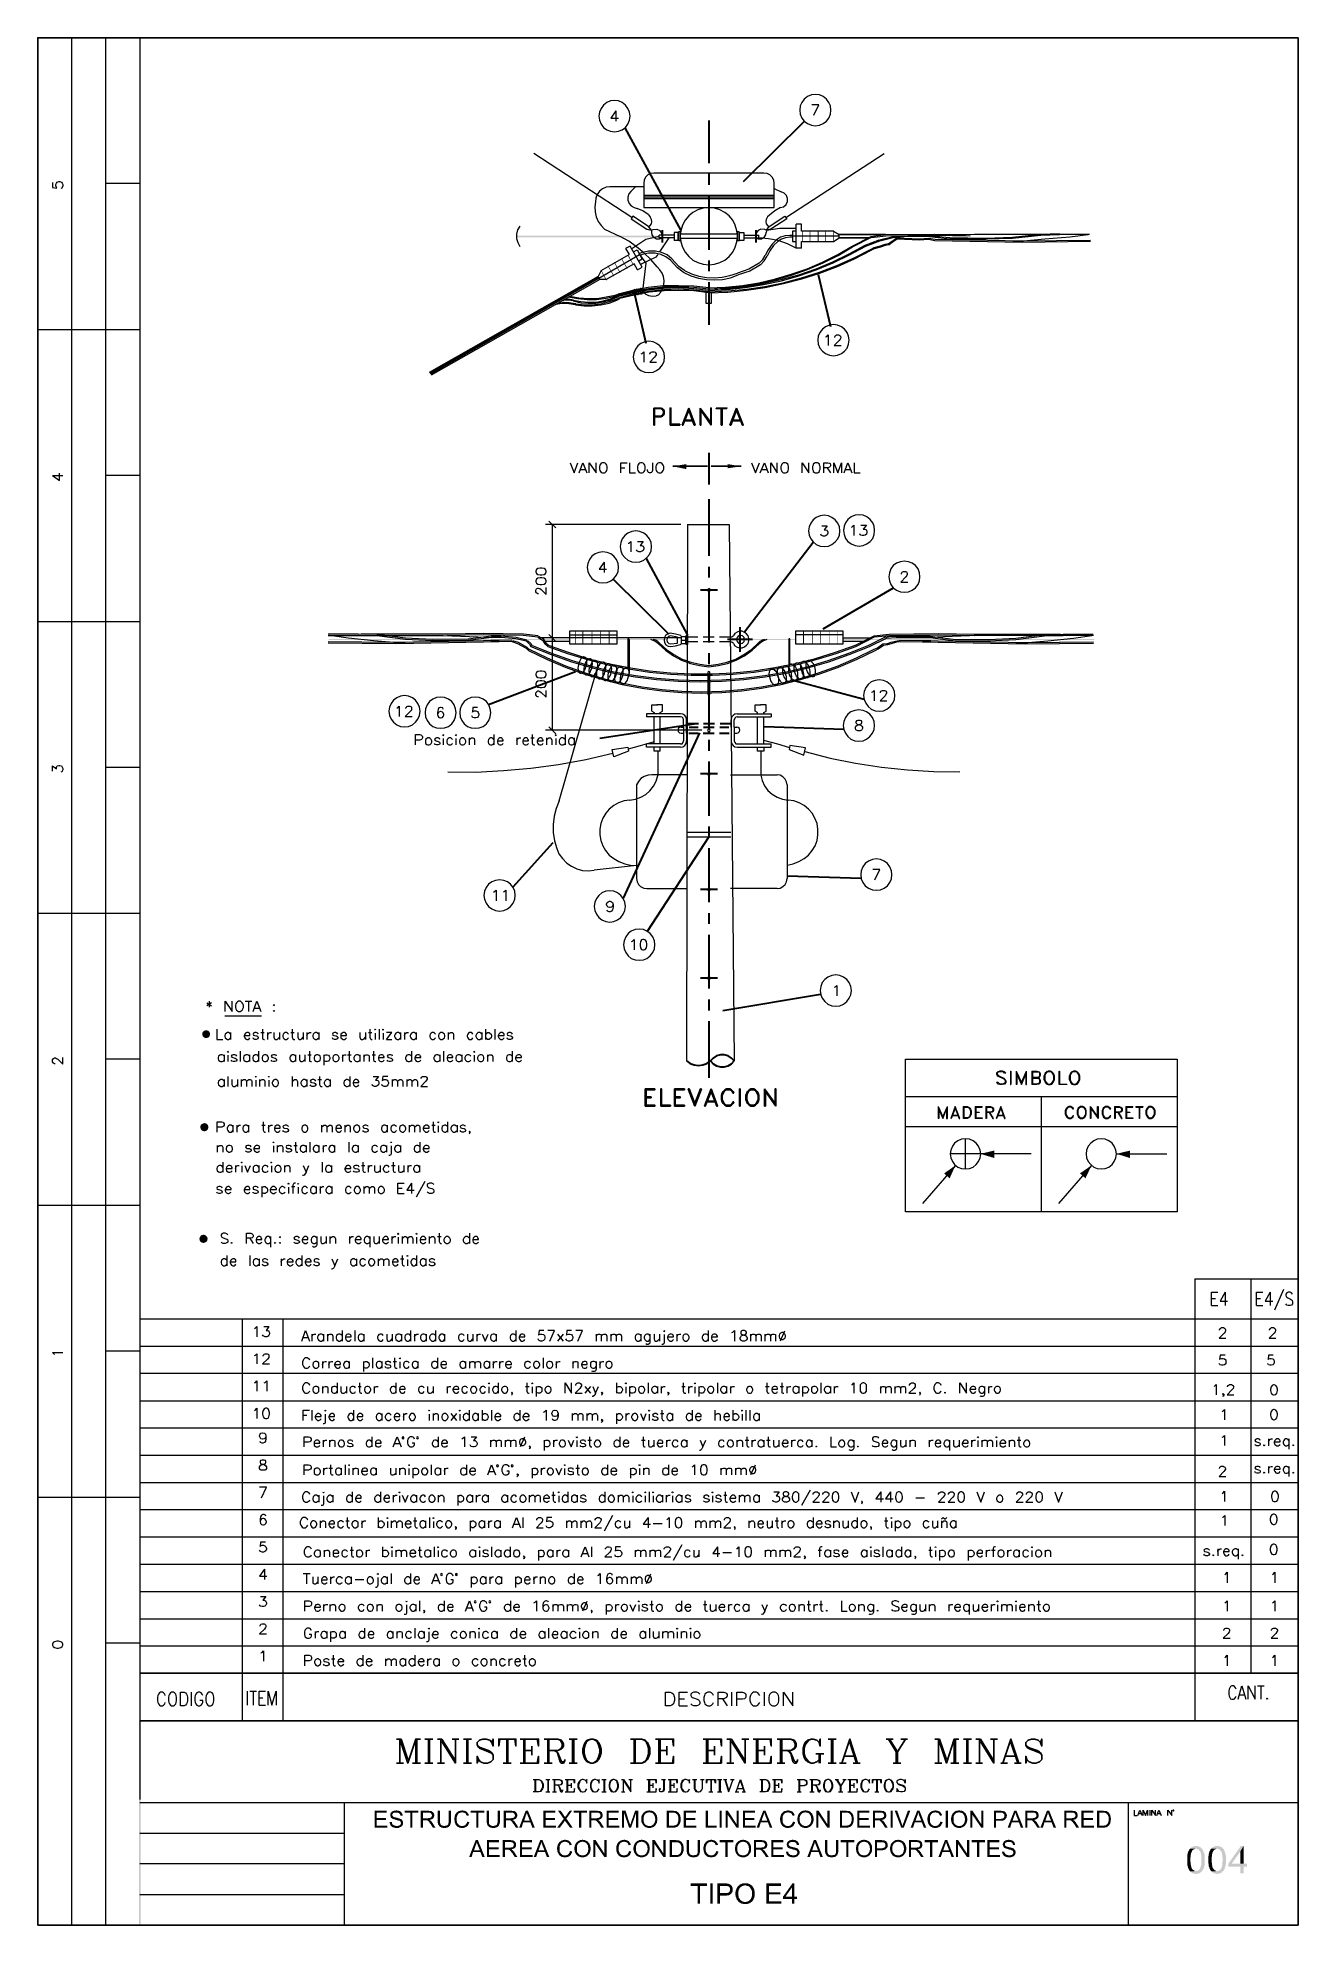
# Paper-space layout 'DGE_BT_004' of a CAD drawing. Header units: millimetres. Extents: x 8 to 202, y 3 to 294.
import ezdxf

# ---------------------------------------------------------------- set-up
doc = ezdxf.new("R2010")
doc.units = ezdxf.units.MM
for name, color, linetype, lineweight in [('DGE_CONTORNOS', 7, 'Continuous', 0), ('DGE_DATOS', 7, 'Continuous', 0), ('DGE_RELLENO', 7, 'Continuous', 0)]:
    doc.layers.add(name, color=color, linetype=linetype, lineweight=lineweight)

# ---------------------------------------------------------------- blocks, each defined once
blk = doc.blocks.new('DGE_BT_004')
at = {"layer": 'DGE_RELLENO', "true_color": 0x000000}
for points in [[(103.5473, 263.1724), (103.5473, 263.4264), (81.534, 263.1724)], [(103.5473, 263.4264), (81.534, 263.1724), (81.534, 263.4264)], [(125.603, 262.4527), (125.73, 262.4527), (125.603, 264.273)], [(125.73, 262.4527), (125.603, 264.273), (125.73, 264.273)], [(126.746, 262.4527), (126.8307, 262.4527), (126.746, 264.273)], [(126.8307, 262.4527), (126.746, 264.273), (126.8307, 264.273)], [(127.9737, 262.4527), (128.1007, 262.4527), (127.9737, 264.273)], [(128.1007, 262.4527), (127.9737, 264.273), (128.1007, 264.273)], [(129.0743, 262.4527), (129.2013, 262.4527), (129.0743, 264.273)], [(129.2013, 262.4527), (129.0743, 264.273), (129.2013, 264.273)], [(130.3867, 262.4527), (130.4713, 262.4527), (130.3867, 264.273)], [(130.4713, 262.4527), (130.3867, 264.273), (130.4713, 264.273)], [(96.647, 257.2034), (95.631, 258.7697), (95.7157, 258.812)], [(96.5623, 257.161), (96.647, 257.2034), (95.631, 258.7697)], [(97.5783, 257.7537), (96.6047, 259.32), (96.6893, 259.3624)], [(97.4937, 257.7114), (97.5783, 257.7537), (96.6047, 259.32)], [(98.679, 258.3887), (97.7053, 259.9127), (97.79, 259.955)], [(98.5943, 258.3464), (98.679, 258.3887), (97.7053, 259.9127)], [(99.6527, 258.939), (98.679, 260.463), (98.7637, 260.5477)], [(99.568, 258.8967), (99.6527, 258.939), (98.679, 260.463)], [(95.504, 256.5684), (94.5303, 258.1347), (94.615, 258.177)], [(95.4193, 256.526), (95.504, 256.5684), (94.5303, 258.1347)], [(107.7383, 228.2474), (107.7383, 227.4854), (105.664, 227.9087)], [(114.1307, 228.2474), (114.1307, 227.6124), (116.205, 227.9087)], [(52.6627, 201.3233), (52.6627, 201.154), (89.8313, 201.3233)], [(52.6627, 201.154), (89.8313, 201.3233), (89.8313, 201.154)], [(90.5933, 200.519), (90.7203, 200.519), (90.5933, 202.5934)], [(90.7203, 200.519), (90.5933, 202.5934), (90.7203, 202.5934)], [(91.7363, 200.519), (91.8633, 200.519), (91.7363, 202.5934)], [(91.8633, 200.519), (91.7363, 202.5934), (91.8633, 202.5934)], [(93.1757, 200.519), (93.2603, 200.519), (93.1757, 202.5934)], [(93.2603, 200.519), (93.1757, 202.5934), (93.2603, 202.5934)], [(94.4457, 200.519), (94.5727, 200.519), (94.4457, 202.5934)], [(94.5727, 200.519), (94.4457, 202.5934), (94.5727, 202.5934)], [(95.8003, 200.519), (95.9273, 200.519), (95.8003, 202.5934)], [(95.9273, 200.519), (95.8003, 202.5934), (95.9273, 202.5934)], [(97.028, 201.3233), (97.028, 201.154), (104.7327, 201.3233)], [(97.028, 201.154), (104.7327, 201.3233), (104.7327, 201.154)], [(124.6293, 201.154), (124.6293, 201.3233), (117.3903, 201.154)], [(124.6293, 201.3233), (117.3903, 201.154), (117.3903, 201.3233)], [(125.73, 200.519), (125.857, 200.519), (125.73, 202.5934)], [(125.857, 200.519), (125.73, 202.5934), (125.857, 202.5934)], [(127.0847, 200.519), (127.2117, 200.519), (127.0847, 202.5934)], [(127.2117, 200.519), (127.0847, 202.5934), (127.2117, 202.5934)], [(128.397, 200.519), (128.4817, 200.519), (128.397, 202.5934)], [(128.4817, 200.519), (128.397, 202.5934), (128.4817, 202.5934)], [(129.794, 200.519), (129.8787, 200.519), (129.794, 202.5934)], [(129.8787, 200.519), (129.794, 202.5934), (129.8787, 202.5934)], [(130.937, 200.519), (131.0217, 200.519), (130.937, 202.5934)], [(131.0217, 200.519), (130.937, 202.5934), (131.0217, 202.5934)], [(170.561, 201.154), (170.561, 201.3233), (131.826, 201.154)], [(170.561, 201.3233), (131.826, 201.154), (131.826, 201.3233)], [(33.274, 140.7867), (33.1893, 140.4904), (33.8243, 140.4904)], [(33.1893, 140.4904), (33.274, 140.1517), (33.8243, 140.4904)], [(33.4857, 140.9984), (33.274, 140.7867), (33.8243, 140.4904)], [(33.274, 140.1517), (33.4857, 139.94), (33.8243, 140.4904)], [(33.8243, 141.083), (33.4857, 140.9984), (33.8243, 140.4904)], [(33.4857, 139.94), (33.8243, 139.8554), (33.8243, 140.4904)], [(34.1207, 140.9984), (33.8243, 141.083), (33.8243, 140.4904)], [(34.3323, 140.7867), (34.1207, 140.9984), (33.8243, 140.4904)], [(34.417, 140.4904), (34.3323, 140.7867), (33.8243, 140.4904)], [(33.8243, 139.8554), (34.1207, 139.94), (33.8243, 140.4904)], [(34.1207, 139.94), (34.3323, 140.1517), (33.8243, 140.4904)], [(34.3323, 140.1517), (34.417, 140.4904), (33.8243, 140.4904)], [(32.9777, 126.478), (32.893, 126.1394), (33.528, 126.1394)], [(32.893, 126.1394), (32.9777, 125.843), (33.528, 126.1394)], [(33.2317, 126.6897), (32.9777, 126.478), (33.528, 126.1394)], [(32.9777, 125.843), (33.2317, 125.589), (33.528, 126.1394)], [(33.528, 126.7744), (33.2317, 126.6897), (33.528, 126.1394)], [(33.2317, 125.589), (33.528, 125.5044), (33.528, 126.1394)], [(33.8667, 126.6897), (33.528, 126.7744), (33.528, 126.1394)], [(34.0783, 126.478), (33.8667, 126.6897), (33.528, 126.1394)], [(34.163, 126.1394), (34.0783, 126.478), (33.528, 126.1394)], [(33.528, 125.5044), (33.8667, 125.589), (33.528, 126.1394)], [(33.8667, 125.589), (34.0783, 125.843), (33.528, 126.1394)], [(34.0783, 125.843), (34.163, 126.1394), (33.528, 126.1394)], [(155.1517, 122.541), (155.1517, 121.398), (153.035, 122.033)], [(176.0643, 122.541), (176.0643, 121.398), (173.99, 122.033)], [(147.447, 119.0274), (148.2937, 118.2654), (149.1827, 120.255)], [(168.3597, 119.0274), (169.2063, 118.2654), (170.1377, 120.255)], [(32.8507, 109.2484), (32.766, 108.952), (33.401, 108.952)], [(32.766, 108.952), (32.8507, 108.6134), (33.401, 108.952)], [(33.0623, 109.5024), (32.8507, 109.2484), (33.401, 108.952)], [(32.8507, 108.6134), (33.0623, 108.4017), (33.401, 108.952)], [(33.401, 109.587), (33.0623, 109.5024), (33.401, 108.952)], [(33.0623, 108.4017), (33.401, 108.317), (33.401, 108.952)], [(33.6973, 109.5024), (33.401, 109.587), (33.401, 108.952)], [(33.9513, 109.2484), (33.6973, 109.5024), (33.401, 108.952)], [(34.036, 108.952), (33.9513, 109.2484), (33.401, 108.952)], [(33.401, 108.317), (33.6973, 108.4017), (33.401, 108.952)], [(33.6973, 108.4017), (33.9513, 108.6134), (33.401, 108.952)], [(33.9513, 108.6134), (34.036, 108.952), (33.401, 108.952)], [(23.4527, 34.8263), (23.7067, 34.5723), (201.9723, 34.8263)], [(23.4527, 3.2456), (23.7067, 34.5723), (23.4527, 34.8263)], [(23.7067, 3.3726), (23.4527, 3.2456), (23.7067, 34.5723)], [(23.7067, 34.5723), (201.9723, 34.8263), (201.8453, 34.5723)], [(201.9723, 34.8263), (201.8453, 34.5723), (201.9723, 34.6993)], [(201.9723, 34.6993), (201.8453, 34.5723), (201.9723, 3.2456)], [(201.8453, 34.5723), (201.9723, 3.2456), (201.8453, 3.3726)], [(61.595, 20.8986), (59.7323, 20.8986), (59.7323, 18.2739), (61.6797, 18.2739), (61.6797, 18.5703), (60.071, 18.5703), (60.071, 19.4593), (61.5103, 19.4593), (61.5103, 19.7556), (60.071, 19.7556), (60.071, 20.5599), (61.595, 20.5599)], [(63.0767, 20.9409), (62.992, 20.9409), (62.9497, 20.8986), (62.738, 20.8986), (62.6533, 20.8563), (62.611, 20.8563), (62.5263, 20.814), (62.484, 20.7716), (62.3993, 20.7293), (62.357, 20.6869), (62.3147, 20.6446), (62.2723, 20.5599), (62.23, 20.5599), (62.23, 20.4753), (62.1877, 20.4329), (62.1877, 20.3483), (62.1453, 20.2636), (62.1453, 20.1366), (62.1877, 20.0943), (62.1877, 20.0096), (62.23, 19.9249), (62.23, 19.8826), (62.2723, 19.8826), (62.2723, 19.798), (62.357, 19.7556), (62.3993, 19.7133), (62.4417, 19.6709), (62.5263, 19.6286), (62.5687, 19.6286), (62.6533, 19.5863), (62.6957, 19.5863), (62.7803, 19.5439), (62.865, 19.5439), (62.9497, 19.5016), (63.0343, 19.4593), (63.0767, 19.4593), (63.2037, 19.4169), (63.3307, 19.4169), (63.4153, 19.3746), (63.4577, 19.3746), (63.5, 19.3323), (63.5847, 19.3323), (63.627, 19.29), (63.6693, 19.2476), (63.7117, 19.2053), (63.754, 19.163), (63.754, 19.1206), (63.7963, 19.0359), (63.7963, 18.9089), (63.754, 18.8243), (63.7117, 18.7396), (63.6693, 18.6973), (63.627, 18.6549), (63.5847, 18.6126), (63.5, 18.6126), (63.4577, 18.5703), (63.373, 18.5703), (63.2883, 18.5279), (62.2723, 18.5279), (62.3147, 18.4856), (62.3993, 18.4433), (62.4417, 18.4009), (62.5263, 18.3586), (62.5687, 18.3163), (62.6533, 18.3163), (62.738, 18.2739), (62.865, 18.2739), (62.9073, 18.2316), (63.1613, 18.2316), (63.4153, 18.2316), (63.4577, 18.2739), (63.5423, 18.2739), (63.5847, 18.3163), (63.6693, 18.3163), (63.6693, 18.3586), (63.754, 18.3586), (63.7963, 18.4009), (63.881, 18.4433), (63.9233, 18.5279), (63.9657, 18.5703), (64.008, 18.6126), (64.0503, 18.6549), (64.0927, 18.7396), (64.0927, 18.782), (64.135, 18.8666), (64.135, 19.1206), (64.0927, 19.2053), (64.0927, 19.2476), (64.0503, 19.3323), (64.008, 19.3746), (63.9657, 19.4169), (63.9233, 19.5016), (63.881, 19.5439), (63.8387, 19.5863), (63.754, 19.6286), (63.6693, 19.6286), (63.6693, 19.6709), (63.5847, 19.6709), (63.5, 19.7133), (63.4577, 19.7133), (63.373, 19.7556), (63.2883, 19.7556), (63.2037, 19.798), (63.119, 19.798), (63.0343, 19.8403), (62.9497, 19.8403), (62.865, 19.8826), (62.7803, 19.8826), (62.6957, 19.9249), (62.6533, 19.9673), (62.611, 19.9673), (62.5687, 20.0096), (62.5687, 20.0519), (62.5263, 20.0943), (62.484, 20.1366), (62.484, 20.3483), (62.5263, 20.3906), (62.5687, 20.4753), (62.611, 20.5176), (62.6533, 20.5176), (62.6957, 20.5599), (62.7803, 20.5599), (62.8227, 20.6023), (63.881, 20.6023), (63.8387, 20.6869), (63.754, 20.7293), (63.7117, 20.7716), (63.6693, 20.814), (63.5847, 20.814), (63.5847, 20.8563), (63.5, 20.8563), (63.4577, 20.8986), (63.246, 20.8986), (63.1613, 20.9409)], [(63.881, 20.6023), (63.0767, 20.6023), (63.373, 20.6023), (63.4153, 20.5599), (63.5, 20.5176), (63.5423, 20.4753), (63.5847, 20.4329), (63.627, 20.3906), (63.6693, 20.3483), (63.6693, 20.2636), (63.7117, 20.2213), (63.7117, 20.1366), (64.0503, 20.1366), (64.0503, 20.306), (64.008, 20.3483), (64.008, 20.4329), (63.9657, 20.4753), (63.9233, 20.5599)], [(66.4633, 20.8986), (64.389, 20.8986), (64.389, 20.5599), (65.2357, 20.5599), (65.2357, 18.2739), (65.5743, 18.2739), (65.5743, 20.5599), (66.4633, 20.5599)], [(67.9873, 20.8986), (66.8443, 20.8986), (66.8443, 18.2739), (67.183, 18.2739), (67.183, 19.4169), (67.564, 19.4169), (68.199, 19.4593), (68.2413, 19.4593), (68.326, 19.5016), (68.4107, 19.5016), (68.453, 19.5439), (68.5377, 19.5439), (68.58, 19.5863), (68.6647, 19.6286), (68.707, 19.6709), (68.7493, 19.7133), (67.183, 19.7133), (67.183, 20.6023), (67.9873, 20.6023), (68.7493, 20.6446), (68.707, 20.6869), (68.6223, 20.7293), (68.58, 20.7716), (68.5377, 20.814), (68.453, 20.814), (68.3683, 20.8563), (68.1567, 20.8563), (68.072, 20.8986)], [(68.7493, 20.6446), (67.9873, 20.6023), (68.1143, 20.6023), (68.199, 20.5599), (68.2837, 20.5599), (68.326, 20.5176), (68.3683, 20.5176), (68.4107, 20.4753), (68.453, 20.4329), (68.4953, 20.3906), (68.5377, 20.306), (68.5377, 20.2636), (68.58, 20.1789), (68.58, 20.1366), (68.5377, 20.0519), (68.5377, 20.0096), (68.4953, 19.9249), (68.453, 19.8826), (68.4107, 19.8403), (68.3683, 19.798), (68.2837, 19.798), (68.2837, 19.7556), (68.072, 19.7556), (67.9873, 19.7133), (67.183, 19.7133), (68.7493, 19.7133), (68.7917, 19.7556), (68.834, 19.8403), (68.8763, 19.8826), (68.8763, 19.9673), (68.9187, 20.0096), (68.9187, 20.306), (68.8763, 20.3483), (68.8763, 20.4329), (68.834, 20.5176), (68.7917, 20.5599), (68.7917, 20.6023)], [(69.8077, 20.8986), (69.469, 20.8986), (69.469, 19.0359), (69.5113, 18.9513), (69.5113, 18.8243), (69.5537, 18.782), (69.5537, 18.6973), (69.596, 18.6549), (69.6383, 18.6126), (69.6807, 18.5279), (70.4427, 18.5279), (70.358, 18.5279), (70.2733, 18.5703), (70.1887, 18.5703), (70.1463, 18.6126), (70.104, 18.6126), (70.0193, 18.6549), (69.977, 18.6973), (69.9347, 18.7396), (69.8923, 18.8243), (69.85, 18.8666), (69.85, 18.9936), (69.8077, 19.0359), (69.8077, 19.3746)], [(71.501, 20.8986), (71.1623, 20.8986), (71.1623, 19.1206), (71.12, 19.0359), (71.12, 18.9089), (71.0777, 18.8666), (71.0777, 18.782), (71.0353, 18.7396), (70.993, 18.6973), (70.9507, 18.6549), (70.9083, 18.6126), (70.8237, 18.6126), (70.7813, 18.5703), (70.612, 18.5703), (70.5697, 18.5279), (69.6807, 18.5279), (69.723, 18.4856), (69.7653, 18.4433), (69.8077, 18.4009), (69.8923, 18.3586), (69.9347, 18.3586), (69.977, 18.3163), (70.0617, 18.2739), (70.1887, 18.2739), (70.231, 18.2316), (70.6967, 18.2316), (70.7813, 18.2739), (70.9083, 18.2739), (70.993, 18.3163), (71.0353, 18.3586), (71.12, 18.3586), (71.1623, 18.4009), (71.2047, 18.4856), (71.2893, 18.5279), (71.3317, 18.5703), (71.374, 18.6126), (71.374, 18.6973), (71.4163, 18.7396), (71.4163, 18.782), (71.4587, 18.8666), (71.4587, 18.9936), (71.501, 19.0359), (71.501, 19.3746)], [(73.2367, 20.9409), (73.152, 20.9409), (73.1097, 20.8986), (72.9403, 20.8986), (72.898, 20.8563), (72.8133, 20.8563), (72.7287, 20.814), (72.6863, 20.814), (72.6017, 20.7716), (72.5593, 20.7293), (72.517, 20.6869), (72.4323, 20.6446), (72.39, 20.6023), (72.3477, 20.5599), (72.3053, 20.4753), (72.263, 20.4329), (72.2207, 20.3906), (72.1783, 20.306), (72.136, 20.2213), (72.136, 20.1789), (72.0937, 20.0943), (72.0937, 20.0519), (72.0513, 19.9673), (72.0513, 19.8403), (72.009, 19.7556), (72.009, 19.4593), (72.0513, 19.3746), (72.0513, 19.163), (72.0937, 19.0783), (72.0937, 19.0359), (72.136, 18.9513), (72.1783, 18.9089), (72.1783, 18.8243), (72.2207, 18.7396), (72.263, 18.6973), (72.3053, 18.6549), (72.3477, 18.5703), (72.39, 18.5279), (72.4323, 18.4856), (73.2367, 18.5279), (73.025, 18.5279), (72.9827, 18.5703), (72.898, 18.5703), (72.8557, 18.6126), (72.771, 18.6549), (72.7287, 18.6973), (72.6863, 18.7396), (72.644, 18.782), (72.5593, 18.8243), (72.5593, 18.8666), (72.517, 18.9513), (72.4747, 19.0359), (72.4323, 19.0783), (72.4323, 19.2053), (72.39, 19.29), (72.39, 19.8826), (72.4323, 19.9673), (72.4323, 20.0096), (72.4747, 20.0943), (72.4747, 20.1366), (72.517, 20.2213), (72.5593, 20.2636), (72.6017, 20.3483), (72.644, 20.3906), (72.6863, 20.4329), (72.7287, 20.4753), (72.771, 20.5176), (72.8133, 20.5176), (72.898, 20.5599), (72.9403, 20.6023), (73.1097, 20.6023), (73.152, 20.6446), (73.9987, 20.6446), (73.9563, 20.6869), (73.914, 20.7293), (73.8717, 20.7716), (73.8293, 20.7716), (73.7447, 20.814), (73.7023, 20.8563), (73.6177, 20.8563), (73.533, 20.8986), (73.406, 20.8986), (73.3213, 20.9409)], [(73.9987, 20.6446), (73.2367, 20.6446), (73.279, 20.6446), (73.3637, 20.6023), (73.4907, 20.6023), (73.5753, 20.5599), (73.6177, 20.5176), (73.66, 20.5176), (73.7023, 20.4753), (73.787, 20.4329), (73.8293, 20.3483), (73.8293, 20.306), (73.8717, 20.2213), (73.914, 20.1789), (73.9563, 20.0943), (74.295, 20.1789), (74.2527, 20.2213), (74.2527, 20.2636), (74.2103, 20.3483), (74.168, 20.3906), (74.1257, 20.4753), (74.0833, 20.5176), (74.041, 20.6023)], [(76.6233, 20.8986), (74.549, 20.8986), (74.549, 20.5599), (75.3957, 20.5599), (75.3957, 18.2739), (75.7343, 18.2739), (75.7343, 20.5599), (76.6233, 20.5599)], [(77.343, 20.8986), (77.0043, 20.8986), (77.0043, 19.0359), (77.0467, 18.9513), (77.0467, 18.8243), (77.089, 18.782), (77.089, 18.6973), (77.1313, 18.6549), (77.1737, 18.6126), (77.216, 18.5279), (77.978, 18.5279), (77.8933, 18.5279), (77.8087, 18.5703), (77.724, 18.5703), (77.6817, 18.6126), (77.6393, 18.6126), (77.5547, 18.6549), (77.5123, 18.6973), (77.47, 18.7396), (77.4277, 18.8243), (77.3853, 18.8666), (77.3853, 18.9936), (77.343, 19.0359), (77.343, 19.3746)], [(79.0363, 20.8986), (78.6977, 20.8986), (78.6977, 19.1206), (78.6553, 19.0359), (78.6553, 18.9089), (78.613, 18.8666), (78.613, 18.782), (78.5707, 18.7396), (78.5283, 18.6973), (78.486, 18.6549), (78.4437, 18.6126), (78.359, 18.6126), (78.3167, 18.5703), (78.1473, 18.5703), (78.105, 18.5279), (77.216, 18.5279), (77.2583, 18.4856), (77.3007, 18.4433), (77.343, 18.4009), (77.4277, 18.3586), (77.47, 18.3586), (77.5123, 18.3163), (77.597, 18.2739), (77.724, 18.2739), (77.7663, 18.2316), (78.232, 18.2316), (78.3167, 18.2739), (78.4437, 18.2739), (78.5283, 18.3163), (78.5707, 18.3586), (78.6553, 18.3586), (78.6977, 18.4009), (78.74, 18.4856), (78.8247, 18.5279), (78.867, 18.5703), (78.9093, 18.6126), (78.9093, 18.6973), (78.9517, 18.7396), (78.9517, 18.782), (78.994, 18.8666), (78.994, 18.9936), (79.0363, 19.0359), (79.0363, 19.3746)], [(80.772, 20.8986), (79.629, 20.8986), (79.629, 18.2739), (79.9677, 18.2739), (79.9677, 19.4169), (80.3487, 19.4169), (80.9837, 19.4593), (81.026, 19.4593), (81.1107, 19.5016), (81.1953, 19.5016), (81.2377, 19.5439), (81.3223, 19.5439), (81.3647, 19.5863), (81.4493, 19.6286), (81.4917, 19.6709), (81.534, 19.7133), (79.9677, 19.7133), (79.9677, 20.6023), (80.772, 20.6023), (81.534, 20.6446), (81.4917, 20.6869), (81.407, 20.7293), (81.3647, 20.7716), (81.3223, 20.814), (81.2377, 20.814), (81.153, 20.8563), (80.9413, 20.8563), (80.8567, 20.8986)], [(81.534, 20.6446), (80.772, 20.6023), (80.899, 20.6023), (80.9837, 20.5599), (81.0683, 20.5599), (81.1107, 20.5176), (81.153, 20.5176), (81.1953, 20.4753), (81.2377, 20.4329), (81.28, 20.3906), (81.3223, 20.306), (81.3223, 20.2636), (81.3647, 20.1789), (81.3647, 20.1366), (81.3223, 20.0519), (81.3223, 20.0096), (81.28, 19.9249), (81.2377, 19.8826), (81.1953, 19.8403), (81.153, 19.798), (81.0683, 19.798), (81.0683, 19.7556), (80.8567, 19.7556), (80.772, 19.7133), (79.9677, 19.7133), (81.534, 19.7133), (81.5763, 19.7556), (81.6187, 19.8403), (81.661, 19.8826), (81.661, 19.9673), (81.7033, 20.0096), (81.7033, 20.306), (81.661, 20.3483), (81.661, 20.4329), (81.6187, 20.5176), (81.5763, 20.5599), (81.5763, 20.6023)], [(83.3543, 20.8986), (83.0157, 20.8986), (81.9997, 18.2739), (82.3807, 18.2739), (82.6347, 19.0783), (83.7353, 19.0783), (82.7617, 19.3323), (83.0157, 20.0943), (83.0157, 20.1366), (83.058, 20.1789), (83.1003, 20.2636), (83.1003, 20.306), (83.1427, 20.3906), (83.1427, 20.5176), (83.185, 20.6023)], [(83.3543, 20.8986), (83.185, 20.6023), (83.185, 20.5176), (83.2273, 20.4329), (83.2273, 20.3906), (83.2697, 20.306), (83.312, 20.2213), (83.312, 20.1366), (83.3543, 20.0519), (83.6507, 19.3323), (82.7617, 19.3323), (83.7353, 19.0783), (84.0317, 18.2739), (84.4127, 18.2739)], [(87.5877, 20.8986), (85.725, 20.8986), (85.725, 18.2739), (87.6723, 18.2739), (87.6723, 18.5703), (86.0637, 18.5703), (86.0637, 19.4593), (87.503, 19.4593), (87.503, 19.7556), (86.0637, 19.7556), (86.0637, 20.5599), (87.5877, 20.5599)], [(88.392, 20.8986), (87.9687, 20.8986), (88.8577, 19.6286), (89.0693, 19.3746), (89.0693, 19.3323), (89.1117, 19.2476), (89.154, 19.2053), (89.8313, 18.2739), (90.2547, 18.2739), (89.281, 19.6709), (89.0693, 19.8826), (89.027, 19.9673), (88.9847, 20.0096), (88.9423, 20.0519), (88.9, 20.1366), (88.8577, 20.2213)], [(90.17, 20.8986), (89.789, 20.8986), (89.281, 20.1789), (89.2387, 20.1366), (89.1963, 20.0519), (89.154, 20.0096), (89.1117, 19.9673), (89.0693, 19.8826), (89.281, 19.6709)], [(92.456, 20.8986), (90.3817, 20.8986), (90.3817, 20.5599), (91.2283, 20.5599), (91.2283, 18.2739), (91.567, 18.2739), (91.567, 20.5599), (92.456, 20.5599)], [(93.9377, 20.8986), (92.7947, 20.8986), (92.7947, 18.2739), (93.1333, 18.2739), (93.1333, 19.4169), (93.5143, 19.4169), (94.1493, 19.4593), (94.1917, 19.4593), (94.2763, 19.5016), (94.361, 19.5016), (94.4033, 19.5439), (94.488, 19.5439), (94.5303, 19.5863), (94.615, 19.6286), (94.6573, 19.6709), (94.6997, 19.7133), (93.1333, 19.7133), (93.1333, 20.6023), (93.9377, 20.6023), (94.6997, 20.6446), (94.6573, 20.6869), (94.5727, 20.7293), (94.5303, 20.7716), (94.488, 20.814), (94.4033, 20.814), (94.3187, 20.8563), (94.107, 20.8563), (94.0223, 20.8986)], [(94.6997, 20.6446), (93.9377, 20.6023), (94.0647, 20.6023), (94.1493, 20.5599), (94.234, 20.5599), (94.2763, 20.5176), (94.3187, 20.5176), (94.361, 20.4753), (94.4033, 20.4329), (94.4457, 20.3906), (94.488, 20.306), (94.488, 20.2636), (94.5303, 20.1789), (94.5303, 20.1366), (94.488, 20.0519), (94.488, 20.0096), (94.4457, 19.9249), (94.4033, 19.8826), (94.361, 19.8403), (94.3187, 19.798), (94.234, 19.798), (94.234, 19.7556), (94.0223, 19.7556), (93.9377, 19.7133), (93.1333, 19.7133), (94.6997, 19.7133), (94.742, 19.7556), (94.7843, 19.8403), (94.8267, 19.8826), (94.8267, 19.9673), (94.869, 20.0096), (94.869, 20.306), (94.8267, 20.3483), (94.8267, 20.4329), (94.7843, 20.5176), (94.742, 20.5599), (94.742, 20.6023)], [(97.3243, 20.8986), (95.4617, 20.8986), (95.4617, 18.2739), (97.409, 18.2739), (97.409, 18.5703), (95.8003, 18.5703), (95.8003, 19.4593), (97.2397, 19.4593), (97.2397, 19.7556), (95.8003, 19.7556), (95.8003, 20.5599), (97.3243, 20.5599)], [(98.3827, 20.8986), (97.8323, 20.8986), (97.8323, 18.2739), (98.171, 18.2739), (98.171, 20.4753)], [(98.3827, 20.8986), (98.171, 20.4753), (98.933, 18.2739), (99.1023, 18.6549), (99.1023, 18.7396), (99.06, 18.782), (99.06, 18.8666), (99.0177, 18.9513), (98.9753, 19.0359)], [(100.33, 20.8986), (99.8643, 20.8986), (99.2293, 19.0783), (99.2293, 18.9936), (99.187, 18.9089), (99.1447, 18.8243), (99.1447, 18.6973), (99.1023, 18.6549), (98.933, 18.2739), (99.2293, 18.2739), (99.9913, 20.4753)], [(100.33, 20.8986), (99.9913, 20.4753), (99.9913, 18.2739), (100.33, 18.2739)], [(101.2613, 20.6446), (101.219, 20.6023), (101.1343, 20.5599), (101.1343, 20.5176), (101.092, 20.4753), (101.0497, 20.4329), (101.0073, 20.3906), (100.965, 20.306), (100.965, 20.2636), (100.9227, 20.2213), (100.8803, 20.1366), (100.8803, 20.0519), (100.838, 20.0096), (100.838, 19.8403), (100.7957, 19.798), (100.7957, 19.3746), (100.838, 19.29), (100.838, 19.163), (100.8803, 19.0783), (100.8803, 19.0359), (100.9227, 18.9513), (100.965, 18.9089), (100.965, 18.8666), (101.0073, 18.8243), (101.0497, 18.7396), (101.092, 18.6973), (101.1343, 18.6549), (101.1767, 18.5703), (101.219, 18.5279), (101.2613, 18.4856), (101.346, 18.4433), (101.3883, 18.4009), (101.4307, 18.4009), (101.473, 18.3586), (101.5577, 18.3163), (101.6, 18.3163), (101.6847, 18.2739), (101.7693, 18.2739), (101.8117, 18.2316), (102.0657, 18.2316), (102.2773, 18.2316), (102.362, 18.2739), (102.4043, 18.2739), (102.489, 18.3163), (102.5313, 18.3163), (102.616, 18.3586), (102.7007, 18.4009), (102.743, 18.4433), (102.8277, 18.4856), (102.87, 18.5279), (101.8963, 18.5279), (101.8117, 18.5703), (101.7693, 18.5703), (101.6847, 18.6126), (101.6423, 18.6126), (101.5577, 18.6549), (101.5153, 18.6973), (101.473, 18.7396), (101.4307, 18.782), (101.3883, 18.8243), (101.346, 18.8666), (101.3037, 18.9089), (101.3037, 18.9513), (101.2613, 19.0359), (101.219, 19.0783), (101.219, 19.163), (101.1767, 19.2476), (101.1767, 19.9249), (101.219, 20.0096), (101.219, 20.0519), (101.2613, 20.1366), (101.3037, 20.1789), (101.3037, 20.2213), (101.346, 20.306), (101.3883, 20.3483), (101.4307, 20.3906), (101.473, 20.4329), (101.5153, 20.4753), (101.6, 20.5176), (101.6423, 20.5176), (101.6847, 20.5599), (101.7693, 20.6023), (101.8963, 20.6023), (101.981, 20.6446), (102.0657, 20.6446)], [(102.0657, 20.9409), (101.981, 20.9409), (101.8963, 20.8986), (101.6847, 20.8986), (101.6, 20.8563), (101.5577, 20.814), (101.473, 20.814), (101.4307, 20.7716), (101.346, 20.7293), (101.3037, 20.6869), (101.2613, 20.6446), (102.108, 20.6446), (102.1927, 20.6023), (102.3197, 20.6023), (102.4043, 20.5599), (102.4467, 20.5176), (102.5313, 20.5176), (102.5737, 20.4753), (102.616, 20.4329), (102.6583, 20.3906), (102.7007, 20.306), (102.743, 20.2636), (102.7853, 20.1789), (102.8277, 20.1366), (102.87, 20.0943), (102.87, 20.0096), (102.9123, 19.9673), (102.9123, 19.7133), (102.9547, 19.6709), (102.9547, 19.4169), (102.9123, 19.3323), (102.9123, 19.2053), (102.87, 19.1206), (102.87, 19.0783), (102.8277, 18.9936), (102.7853, 18.9513), (102.7853, 18.9089), (102.743, 18.8666), (102.7007, 18.782), (102.616, 18.7396), (102.5737, 18.6973), (102.5313, 18.6549), (102.4467, 18.6126), (102.4043, 18.5703), (102.3197, 18.5703), (102.2773, 18.5279), (102.0657, 18.5279), (102.87, 18.5279), (102.9123, 18.5703), (102.9547, 18.6126), (102.997, 18.6973), (103.0393, 18.7396), (103.0817, 18.782), (103.124, 18.8666), (103.1663, 18.9513), (103.2087, 18.9936), (103.2087, 19.0783), (103.251, 19.1206), (103.251, 19.29), (103.2933, 19.3323), (103.2933, 19.798), (103.251, 19.8826), (103.251, 20.0096), (103.2087, 20.0943), (103.2087, 20.1366), (103.1663, 20.2213), (103.124, 20.2636), (103.124, 20.306), (103.0817, 20.3483), (103.0817, 20.4329), (103.0393, 20.4753), (102.9547, 20.5176), (102.9123, 20.5599), (102.87, 20.6446), (102.8277, 20.6869), (102.743, 20.7293), (102.7007, 20.7716), (102.6583, 20.7716), (102.616, 20.814), (102.5313, 20.814), (102.489, 20.8563), (102.4043, 20.8986), (102.1927, 20.8986), (102.108, 20.9409)], [(105.6217, 20.8986), (104.7327, 20.8986), (104.7327, 18.2739), (105.9603, 18.2739), (106.0027, 18.3163), (106.1297, 18.3163), (106.2143, 18.3586), (106.2567, 18.4009), (106.3413, 18.4009), (106.3837, 18.4433), (106.426, 18.4856), (106.4683, 18.5279), (106.5107, 18.5703), (105.0713, 18.5703), (105.0713, 20.5599), (105.6217, 20.5599), (106.5107, 20.6023), (106.4683, 20.6446), (106.426, 20.6869), (106.3413, 20.7293), (106.299, 20.7716), (106.2143, 20.814), (106.172, 20.814), (106.0873, 20.8563), (105.791, 20.8563), (105.7063, 20.8986)], [(106.5107, 20.6023), (105.6217, 20.5599), (105.9603, 20.5599), (106.0027, 20.5176), (106.0873, 20.5176), (106.1297, 20.4753), (106.172, 20.4329), (106.2567, 20.3906), (106.299, 20.3483), (106.3413, 20.306), (106.3837, 20.2213), (106.426, 20.1789), (106.426, 20.1366), (106.4683, 20.0519), (106.4683, 20.0096), (106.5107, 19.9249), (106.5107, 19.29), (106.4683, 19.2053), (106.4683, 19.0783), (106.426, 19.0783), (106.426, 18.9936), (106.3837, 18.9089), (106.3413, 18.8666), (106.299, 18.8243), (106.2567, 18.782), (106.2143, 18.7396), (106.172, 18.6973), (106.0873, 18.6549), (106.0027, 18.6126), (105.8757, 18.6126), (105.791, 18.5703), (105.0713, 18.5703), (106.5107, 18.5703), (106.5953, 18.6126), (106.6377, 18.6973), (106.6377, 18.7396), (106.68, 18.782), (106.7223, 18.8666), (106.7647, 18.9089), (106.7647, 18.9936), (106.807, 19.0783), (106.807, 19.163), (106.8493, 19.2053), (106.8493, 19.5016), (106.8917, 19.5863), (106.8917, 19.6286), (106.8493, 19.7133), (106.8493, 19.9249), (106.807, 20.0096), (106.807, 20.1366), (106.7647, 20.2213), (106.7647, 20.2636), (106.7223, 20.306), (106.68, 20.3906), (106.6377, 20.4329), (106.5953, 20.5176), (106.553, 20.5599)], [(109.22, 20.8986), (107.3573, 20.8986), (107.3573, 18.2739), (109.3047, 18.2739), (109.3047, 18.5703), (107.696, 18.5703), (107.696, 19.4593), (109.1353, 19.4593), (109.1353, 19.7556), (107.696, 19.7556), (107.696, 20.5599), (109.22, 20.5599)], [(111.0827, 20.8986), (110.744, 20.8986), (110.744, 18.2739), (112.395, 18.2739), (112.395, 18.5703), (111.0827, 18.5703)], [(112.8607, 20.8986), (113.1993, 20.8986), (113.1993, 18.2739), (112.8607, 18.2739), (112.8607, 20.8986)], [(114.1307, 20.8986), (113.792, 20.8986), (113.792, 18.2739), (114.0883, 18.2739), (114.0883, 20.306)], [(114.1307, 20.8986), (114.0883, 20.306), (115.4853, 18.2739), (115.4853, 18.8243)], [(115.824, 20.8986), (115.4853, 20.8986), (115.4853, 18.2739), (115.824, 18.2739)], [(118.3217, 20.8986), (116.459, 20.8986), (116.459, 18.2739), (118.4063, 18.2739), (118.4063, 18.5703), (116.7977, 18.5703), (116.7977, 19.4593), (118.237, 19.4593), (118.237, 19.7556), (116.7977, 19.7556), (116.7977, 20.5599), (118.3217, 20.5599)], [(119.9303, 20.8986), (119.5917, 20.8986), (118.5757, 18.2739), (118.9567, 18.2739), (119.2107, 19.0783), (120.3113, 19.0783), (119.3377, 19.3323), (119.5917, 20.0943), (119.5917, 20.1366), (119.634, 20.1789), (119.6763, 20.2636), (119.6763, 20.306), (119.7187, 20.3906), (119.7187, 20.5176), (119.761, 20.6023)], [(119.9303, 20.8986), (119.761, 20.6023), (119.761, 20.5176), (119.8033, 20.4329), (119.8033, 20.3906), (119.8457, 20.306), (119.888, 20.2213), (119.888, 20.1366), (119.9303, 20.0519), (120.2267, 19.3323), (119.3377, 19.3323), (120.3113, 19.0783), (120.6077, 18.2739), (120.9887, 18.2739)], [(123.4017, 20.9409), (123.317, 20.9409), (123.2747, 20.8986), (123.1053, 20.8986), (123.063, 20.8563), (122.9783, 20.8563), (122.8937, 20.814), (122.8513, 20.814), (122.7667, 20.7716), (122.7243, 20.7293), (122.682, 20.6869), (122.5973, 20.6446), (122.555, 20.6023), (122.5127, 20.5599), (122.4703, 20.4753), (122.428, 20.4329), (122.3857, 20.3906), (122.3433, 20.306), (122.301, 20.2213), (122.301, 20.1789), (122.2587, 20.0943), (122.2587, 20.0519), (122.2163, 19.9673), (122.2163, 19.8403), (122.174, 19.7556), (122.174, 19.4593), (122.2163, 19.3746), (122.2163, 19.163), (122.2587, 19.0783), (122.2587, 19.0359), (122.301, 18.9513), (122.3433, 18.9089), (122.3433, 18.8243), (122.3857, 18.7396), (122.428, 18.6973), (122.4703, 18.6549), (122.5127, 18.5703), (122.555, 18.5279), (122.5973, 18.4856), (123.4017, 18.5279), (123.19, 18.5279), (123.1477, 18.5703), (123.063, 18.5703), (123.0207, 18.6126), (122.936, 18.6549), (122.8937, 18.6973), (122.8513, 18.7396), (122.809, 18.782), (122.7243, 18.8243), (122.7243, 18.8666), (122.682, 18.9513), (122.6397, 19.0359), (122.5973, 19.0783), (122.5973, 19.2053), (122.555, 19.29), (122.555, 19.8826), (122.5973, 19.9673), (122.5973, 20.0096), (122.6397, 20.0943), (122.6397, 20.1366), (122.682, 20.2213), (122.7243, 20.2636), (122.7667, 20.3483), (122.809, 20.3906), (122.8513, 20.4329), (122.8937, 20.4753), (122.936, 20.5176), (122.9783, 20.5176), (123.063, 20.5599), (123.1053, 20.6023), (123.2747, 20.6023), (123.317, 20.6446), (124.1637, 20.6446), (124.1213, 20.6869), (124.079, 20.7293), (124.0367, 20.7716), (123.9943, 20.7716), (123.9097, 20.814), (123.8673, 20.8563), (123.7827, 20.8563), (123.698, 20.8986), (123.571, 20.8986), (123.4863, 20.9409)], [(124.1637, 20.6446), (123.4017, 20.6446), (123.444, 20.6446), (123.5287, 20.6023), (123.6557, 20.6023), (123.7403, 20.5599), (123.7827, 20.5176), (123.825, 20.5176), (123.8673, 20.4753), (123.952, 20.4329), (123.9943, 20.3483), (123.9943, 20.306), (124.0367, 20.2213), (124.079, 20.1789), (124.1213, 20.0943), (124.46, 20.1789), (124.4177, 20.2213), (124.4177, 20.2636), (124.3753, 20.3483), (124.333, 20.3906), (124.2907, 20.4753), (124.2483, 20.5176), (124.206, 20.6023)], [(125.3067, 20.6446), (125.2643, 20.6023), (125.1797, 20.5599), (125.1797, 20.5176), (125.1373, 20.4753), (125.095, 20.4329), (125.0527, 20.3906), (125.0103, 20.306), (125.0103, 20.2636), (124.968, 20.2213), (124.9257, 20.1366), (124.9257, 20.0519), (124.8833, 20.0096), (124.8833, 19.8403), (124.841, 19.798), (124.841, 19.3746), (124.8833, 19.29), (124.8833, 19.163), (124.9257, 19.0783), (124.9257, 19.0359), (124.968, 18.9513), (125.0103, 18.9089), (125.0103, 18.8666), (125.0527, 18.8243), (125.095, 18.7396), (125.1373, 18.6973), (125.1797, 18.6549), (125.222, 18.5703), (125.2643, 18.5279), (125.3067, 18.4856), (125.3913, 18.4433), (125.4337, 18.4009), (125.476, 18.4009), (125.5183, 18.3586), (125.603, 18.3163), (125.6453, 18.3163), (125.73, 18.2739), (125.8147, 18.2739), (125.857, 18.2316), (126.111, 18.2316), (126.3227, 18.2316), (126.4073, 18.2739), (126.4497, 18.2739), (126.5343, 18.3163), (126.5767, 18.3163), (126.6613, 18.3586), (126.746, 18.4009), (126.7883, 18.4433), (126.873, 18.4856), (126.9153, 18.5279), (125.9417, 18.5279), (125.857, 18.5703), (125.8147, 18.5703), (125.73, 18.6126), (125.6877, 18.6126), (125.603, 18.6549), (125.5607, 18.6973), (125.5183, 18.7396), (125.476, 18.782), (125.4337, 18.8243), (125.3913, 18.8666), (125.349, 18.9089), (125.349, 18.9513), (125.3067, 19.0359), (125.2643, 19.0783), (125.2643, 19.163), (125.222, 19.2476), (125.222, 19.9249), (125.2643, 20.0096), (125.2643, 20.0519), (125.3067, 20.1366), (125.349, 20.1789), (125.349, 20.2213), (125.3913, 20.306), (125.4337, 20.3483), (125.476, 20.3906), (125.5183, 20.4329), (125.5607, 20.4753), (125.6453, 20.5176), (125.6877, 20.5176), (125.73, 20.5599), (125.8147, 20.6023), (125.9417, 20.6023), (126.0263, 20.6446), (126.111, 20.6446)], [(126.111, 20.9409), (126.0263, 20.9409), (125.9417, 20.8986), (125.73, 20.8986), (125.6453, 20.8563), (125.603, 20.814), (125.5183, 20.814), (125.476, 20.7716), (125.3913, 20.7293), (125.349, 20.6869), (125.3067, 20.6446), (126.1533, 20.6446), (126.238, 20.6023), (126.365, 20.6023), (126.4497, 20.5599), (126.492, 20.5176), (126.5767, 20.5176), (126.619, 20.4753), (126.6613, 20.4329), (126.7037, 20.3906), (126.746, 20.306), (126.7883, 20.2636), (126.8307, 20.1789), (126.873, 20.1366), (126.9153, 20.0943), (126.9153, 20.0096), (126.9577, 19.9673), (126.9577, 19.7133), (127, 19.6709), (127, 19.4169), (126.9577, 19.3323), (126.9577, 19.2053), (126.9153, 19.1206), (126.9153, 19.0783), (126.873, 18.9936), (126.8307, 18.9513), (126.8307, 18.9089), (126.7883, 18.8666), (126.746, 18.782), (126.6613, 18.7396), (126.619, 18.6973), (126.5767, 18.6549), (126.492, 18.6126), (126.4497, 18.5703), (126.365, 18.5703), (126.3227, 18.5279), (126.111, 18.5279), (126.9153, 18.5279), (126.9577, 18.5703), (127, 18.6126), (127.0423, 18.6973), (127.0847, 18.7396), (127.127, 18.782), (127.1693, 18.8666), (127.2117, 18.9513), (127.254, 18.9936), (127.254, 19.0783), (127.2963, 19.1206), (127.2963, 19.29), (127.3387, 19.3323), (127.3387, 19.798), (127.2963, 19.8826), (127.2963, 20.0096), (127.254, 20.0943), (127.254, 20.1366), (127.2117, 20.2213), (127.1693, 20.2636), (127.1693, 20.306), (127.127, 20.3483), (127.127, 20.4329), (127.0847, 20.4753), (127, 20.5176), (126.9577, 20.5599), (126.9153, 20.6446), (126.873, 20.6869), (126.7883, 20.7293), (126.746, 20.7716), (126.7037, 20.7716), (126.6613, 20.814), (126.5767, 20.814), (126.5343, 20.8563), (126.4497, 20.8986), (126.238, 20.8986), (126.1533, 20.9409)], [(128.1007, 20.8986), (127.762, 20.8986), (127.762, 18.2739), (128.0583, 18.2739), (128.0583, 20.306)], [(128.1007, 20.8986), (128.0583, 20.306), (129.4553, 18.2739), (129.4553, 18.8243)], [(129.794, 20.8986), (129.4553, 20.8986), (129.4553, 18.2739), (129.794, 18.2739)], [(132.2917, 20.8986), (131.4027, 20.8986), (131.4027, 18.2739), (132.6303, 18.2739), (132.6727, 18.3163), (132.7997, 18.3163), (132.8843, 18.3586), (132.9267, 18.4009), (133.0113, 18.4009), (133.0537, 18.4433), (133.096, 18.4856), (133.1383, 18.5279), (133.1807, 18.5703), (131.7413, 18.5703), (131.7413, 20.5599), (132.2917, 20.5599), (133.1807, 20.6023), (133.1383, 20.6446), (133.096, 20.6869), (133.0113, 20.7293), (132.969, 20.7716), (132.8843, 20.814), (132.842, 20.814), (132.7573, 20.8563), (132.461, 20.8563), (132.3763, 20.8986)], [(133.1807, 20.6023), (132.2917, 20.5599), (132.6303, 20.5599), (132.6727, 20.5176), (132.7573, 20.5176), (132.7997, 20.4753), (132.842, 20.4329), (132.9267, 20.3906), (132.969, 20.3483), (133.0113, 20.306), (133.0537, 20.2213), (133.096, 20.1789), (133.096, 20.1366), (133.1383, 20.0519), (133.1383, 20.0096), (133.1807, 19.9249), (133.1807, 19.29), (133.1383, 19.2053), (133.1383, 19.0783), (133.096, 19.0783), (133.096, 18.9936), (133.0537, 18.9089), (133.0113, 18.8666), (132.969, 18.8243), (132.9267, 18.782), (132.8843, 18.7396), (132.842, 18.6973), (132.7573, 18.6549), (132.6727, 18.6126), (132.5457, 18.6126), (132.461, 18.5703), (131.7413, 18.5703), (133.1807, 18.5703), (133.2653, 18.6126), (133.3077, 18.6973), (133.3077, 18.7396), (133.35, 18.782), (133.3923, 18.8666), (133.4347, 18.9089), (133.4347, 18.9936), (133.477, 19.0783), (133.477, 19.163), (133.5193, 19.2053), (133.5193, 19.5016), (133.5617, 19.5863), (133.5617, 19.6286), (133.5193, 19.7133), (133.5193, 19.9249), (133.477, 20.0096), (133.477, 20.1366), (133.4347, 20.2213), (133.4347, 20.2636), (133.3923, 20.306), (133.35, 20.3906), (133.3077, 20.4329), (133.2653, 20.5176), (133.223, 20.5599)], [(135.9323, 20.8986), (134.0697, 20.8986), (134.0697, 18.2739), (136.017, 18.2739), (136.017, 18.5703), (134.4083, 18.5703), (134.4083, 19.4593), (135.8477, 19.4593), (135.8477, 19.7556), (134.4083, 19.7556), (134.4083, 20.5599), (135.9323, 20.5599)], [(137.6257, 20.8986), (136.4827, 20.8986), (136.4827, 18.2739), (136.8213, 18.2739), (136.8213, 19.4169), (137.2023, 19.4169), (137.8373, 19.4593), (137.8797, 19.4593), (137.9643, 19.5016), (138.049, 19.5016), (138.0913, 19.5439), (138.176, 19.5439), (138.2183, 19.5863), (138.303, 19.6286), (138.3453, 19.6709), (138.3877, 19.7133), (136.8213, 19.7133), (136.8213, 20.6023), (137.6257, 20.6023), (138.3877, 20.6446), (138.3453, 20.6869), (138.2607, 20.7293), (138.2183, 20.7716), (138.176, 20.814), (138.0913, 20.814), (138.0067, 20.8563), (137.795, 20.8563), (137.7103, 20.8986)], [(138.3877, 20.6446), (137.6257, 20.6023), (137.7527, 20.6023), (137.8373, 20.5599), (137.922, 20.5599), (137.9643, 20.5176), (138.0067, 20.5176), (138.049, 20.4753), (138.0913, 20.4329), (138.1337, 20.3906), (138.176, 20.306), (138.176, 20.2636), (138.2183, 20.1789), (138.2183, 20.1366), (138.176, 20.0519), (138.176, 20.0096), (138.1337, 19.9249), (138.0913, 19.8826), (138.049, 19.8403), (138.0067, 19.798), (137.922, 19.798), (137.922, 19.7556), (137.7103, 19.7556), (137.6257, 19.7133), (136.8213, 19.7133), (138.3877, 19.7133), (138.43, 19.7556), (138.4723, 19.8403), (138.5147, 19.8826), (138.5147, 19.9673), (138.557, 20.0096), (138.557, 20.306), (138.5147, 20.3483), (138.5147, 20.4329), (138.4723, 20.5176), (138.43, 20.5599), (138.43, 20.6023)], [(139.192, 20.8986), (139.5307, 20.8986), (139.5307, 18.2739), (139.192, 18.2739), (139.192, 20.8986)], [(140.208, 20.8986), (139.827, 20.8986), (140.843, 18.2739), (141.0123, 18.5703), (141.0123, 18.6549), (140.97, 18.6973), (140.97, 18.782), (140.9277, 18.8243), (140.9277, 18.9089), (140.8853, 18.9936)], [(142.24, 20.8986), (141.859, 20.8986), (141.1817, 18.9936), (141.1393, 18.9089), (141.097, 18.8243), (141.097, 18.782), (141.0547, 18.6973), (141.0547, 18.6126), (141.0123, 18.5703), (140.843, 18.2739), (141.224, 18.2739)], [(143.637, 20.8986), (143.2983, 20.8986), (142.2823, 18.2739), (142.6633, 18.2739), (142.9173, 19.0783), (144.018, 19.0783), (143.0443, 19.3323), (143.2983, 20.0943), (143.2983, 20.1366), (143.3407, 20.1789), (143.383, 20.2636), (143.383, 20.306), (143.4253, 20.3906), (143.4253, 20.5176), (143.4677, 20.6023)], [(143.637, 20.8986), (143.4677, 20.6023), (143.4677, 20.5176), (143.51, 20.4329), (143.51, 20.3906), (143.5523, 20.306), (143.5947, 20.2213), (143.5947, 20.1366), (143.637, 20.0519), (143.9333, 19.3323), (143.0443, 19.3323), (144.018, 19.0783), (144.3143, 18.2739), (144.6953, 18.2739)], [(146.0923, 20.9409), (146.0077, 20.9409), (145.9653, 20.8986), (145.796, 20.8986), (145.7537, 20.8563), (145.669, 20.8563), (145.5843, 20.814), (145.542, 20.814), (145.4573, 20.7716), (145.415, 20.7293), (145.3727, 20.6869), (145.288, 20.6446), (145.2457, 20.6023), (145.2033, 20.5599), (145.161, 20.4753), (145.1187, 20.4329), (145.0763, 20.3906), (145.034, 20.306), (144.9917, 20.2213), (144.9917, 20.1789), (144.9493, 20.0943), (144.9493, 20.0519), (144.907, 19.9673), (144.907, 19.8403), (144.8647, 19.7556), (144.8647, 19.4593), (144.907, 19.3746), (144.907, 19.163), (144.9493, 19.0783), (144.9493, 19.0359), (144.9917, 18.9513), (145.034, 18.9089), (145.034, 18.8243), (145.0763, 18.7396), (145.1187, 18.6973), (145.161, 18.6549), (145.2033, 18.5703), (145.2457, 18.5279), (145.288, 18.4856), (146.0923, 18.5279), (145.8807, 18.5279), (145.8383, 18.5703), (145.7537, 18.5703), (145.7113, 18.6126), (145.6267, 18.6549), (145.5843, 18.6973), (145.542, 18.7396), (145.4997, 18.782), (145.415, 18.8243), (145.415, 18.8666), (145.3727, 18.9513), (145.3303, 19.0359), (145.288, 19.0783), (145.288, 19.2053), (145.2457, 19.29), (145.2457, 19.8826), (145.288, 19.9673), (145.288, 20.0096), (145.3303, 20.0943), (145.3303, 20.1366), (145.3727, 20.2213), (145.415, 20.2636), (145.4573, 20.3483), (145.4997, 20.3906), (145.542, 20.4329), (145.5843, 20.4753), (145.6267, 20.5176), (145.669, 20.5176), (145.7537, 20.5599), (145.796, 20.6023), (145.9653, 20.6023), (146.0077, 20.6446), (146.8543, 20.6446), (146.812, 20.6869), (146.7697, 20.7293), (146.7273, 20.7716), (146.685, 20.7716), (146.6003, 20.814), (146.558, 20.8563), (146.4733, 20.8563), (146.3887, 20.8986), (146.2617, 20.8986), (146.177, 20.9409)], [(146.8543, 20.6446), (146.0923, 20.6446), (146.1347, 20.6446), (146.2193, 20.6023), (146.3463, 20.6023), (146.431, 20.5599), (146.4733, 20.5176), (146.5157, 20.5176), (146.558, 20.4753), (146.6427, 20.4329), (146.685, 20.3483), (146.685, 20.306), (146.7273, 20.2213), (146.7697, 20.1789), (146.812, 20.0943), (147.1507, 20.1789), (147.1083, 20.2213), (147.1083, 20.2636), (147.066, 20.3483), (147.0237, 20.3906), (146.9813, 20.4753), (146.939, 20.5176), (146.8967, 20.6023)], [(147.701, 20.8986), (148.0397, 20.8986), (148.0397, 18.2739), (147.701, 18.2739), (147.701, 20.8986)], [(148.971, 20.6446), (148.9287, 20.6023), (148.844, 20.5599), (148.844, 20.5176), (148.8017, 20.4753), (148.7593, 20.4329), (148.717, 20.3906), (148.6747, 20.306), (148.6747, 20.2636), (148.6323, 20.2213), (148.59, 20.1366), (148.59, 20.0519), (148.5477, 20.0096), (148.5477, 19.8403), (148.5053, 19.798), (148.5053, 19.3746), (148.5477, 19.29), (148.5477, 19.163), (148.59, 19.0783), (148.59, 19.0359), (148.6323, 18.9513), (148.6747, 18.9089), (148.6747, 18.8666), (148.717, 18.8243), (148.7593, 18.7396), (148.8017, 18.6973), (148.844, 18.6549), (148.8863, 18.5703), (148.9287, 18.5279), (148.971, 18.4856), (149.0557, 18.4433), (149.098, 18.4009), (149.1403, 18.4009), (149.1827, 18.3586), (149.2673, 18.3163), (149.3097, 18.3163), (149.3943, 18.2739), (149.479, 18.2739), (149.5213, 18.2316), (149.7753, 18.2316), (149.987, 18.2316), (150.0717, 18.2739), (150.114, 18.2739), (150.1987, 18.3163), (150.241, 18.3163), (150.3257, 18.3586), (150.4103, 18.4009), (150.4527, 18.4433), (150.5373, 18.4856), (150.5797, 18.5279), (149.606, 18.5279), (149.5213, 18.5703), (149.479, 18.5703), (149.3943, 18.6126), (149.352, 18.6126), (149.2673, 18.6549), (149.225, 18.6973), (149.1827, 18.7396), (149.1403, 18.782), (149.098, 18.8243), (149.0557, 18.8666), (149.0133, 18.9089), (149.0133, 18.9513), (148.971, 19.0359), (148.9287, 19.0783), (148.9287, 19.163), (148.8863, 19.2476), (148.8863, 19.9249), (148.9287, 20.0096), (148.9287, 20.0519), (148.971, 20.1366), (149.0133, 20.1789), (149.0133, 20.2213), (149.0557, 20.306), (149.098, 20.3483), (149.1403, 20.3906), (149.1827, 20.4329), (149.225, 20.4753), (149.3097, 20.5176), (149.352, 20.5176), (149.3943, 20.5599), (149.479, 20.6023), (149.606, 20.6023), (149.6907, 20.6446), (149.7753, 20.6446)], [(149.7753, 20.9409), (149.6907, 20.9409), (149.606, 20.8986), (149.3943, 20.8986), (149.3097, 20.8563), (149.2673, 20.814), (149.1827, 20.814), (149.1403, 20.7716), (149.0557, 20.7293), (149.0133, 20.6869), (148.971, 20.6446), (149.8177, 20.6446), (149.9023, 20.6023), (150.0293, 20.6023), (150.114, 20.5599), (150.1563, 20.5176), (150.241, 20.5176), (150.2833, 20.4753), (150.3257, 20.4329), (150.368, 20.3906), (150.4103, 20.306), (150.4527, 20.2636), (150.495, 20.1789), (150.5373, 20.1366), (150.5797, 20.0943), (150.5797, 20.0096), (150.622, 19.9673), (150.622, 19.7133), (150.6643, 19.6709), (150.6643, 19.4169), (150.622, 19.3323), (150.622, 19.2053), (150.5797, 19.1206), (150.5797, 19.0783), (150.5373, 18.9936), (150.495, 18.9513), (150.495, 18.9089), (150.4527, 18.8666), (150.4103, 18.782), (150.3257, 18.7396), (150.2833, 18.6973), (150.241, 18.6549), (150.1563, 18.6126), (150.114, 18.5703), (150.0293, 18.5703), (149.987, 18.5279), (149.7753, 18.5279), (150.5797, 18.5279), (150.622, 18.5703), (150.6643, 18.6126), (150.7067, 18.6973), (150.749, 18.7396), (150.7913, 18.782), (150.8337, 18.8666), (150.876, 18.9513), (150.9183, 18.9936), (150.9183, 19.0783), (150.9607, 19.1206), (150.9607, 19.29), (151.003, 19.3323), (151.003, 19.798), (150.9607, 19.8826), (150.9607, 20.0096), (150.9183, 20.0943), (150.9183, 20.1366), (150.876, 20.2213), (150.8337, 20.2636), (150.8337, 20.306), (150.7913, 20.3483), (150.7913, 20.4329), (150.749, 20.4753), (150.6643, 20.5176), (150.622, 20.5599), (150.5797, 20.6446), (150.5373, 20.6869), (150.4527, 20.7293), (150.4103, 20.7716), (150.368, 20.7716), (150.3257, 20.814), (150.241, 20.814), (150.1987, 20.8563), (150.114, 20.8986), (149.9023, 20.8986), (149.8177, 20.9409)], [(151.8073, 20.8986), (151.4687, 20.8986), (151.4687, 18.2739), (151.765, 18.2739), (151.765, 20.306)], [(151.8073, 20.8986), (151.765, 20.306), (153.162, 18.2739), (153.162, 18.8243)], [(153.5007, 20.8986), (153.162, 20.8986), (153.162, 18.2739), (153.5007, 18.2739)], [(156.083, 20.8986), (155.1093, 20.8986), (155.1093, 18.2739), (155.448, 18.2739), (155.448, 19.3323), (156.337, 19.3323), (156.4217, 19.3746), (156.5487, 19.3746), (156.6333, 19.4169), (156.6757, 19.4169), (156.718, 19.4593), (156.8027, 19.5016), (156.845, 19.5439), (156.8873, 19.5439), (156.8873, 19.5863), (155.448, 19.6286), (155.448, 20.5599), (156.1253, 20.5599), (156.9297, 20.6023), (156.8873, 20.6446), (156.845, 20.6869), (156.8027, 20.7293), (156.7603, 20.7716), (156.6757, 20.7716), (156.6333, 20.814), (156.5487, 20.8563), (156.464, 20.8563), (156.2523, 20.8563), (156.1677, 20.8986)], [(156.9297, 20.6023), (156.1253, 20.5599), (156.4217, 20.5599), (156.464, 20.5176), (156.5487, 20.4753), (156.591, 20.4329), (156.6333, 20.3906), (156.6757, 20.3483), (156.718, 20.2636), (156.718, 19.9249), (156.6757, 19.8826), (156.6333, 19.798), (156.591, 19.7556), (156.5487, 19.7133), (156.5063, 19.7133), (156.4217, 19.6709), (156.2947, 19.6709), (156.21, 19.6286), (155.448, 19.6286), (156.8873, 19.5863), (156.9297, 19.6709), (156.972, 19.7133), (157.0143, 19.7556), (157.0567, 19.8403), (157.0567, 19.9673), (157.099, 20.0519), (157.099, 20.2213), (157.0567, 20.2636), (157.0567, 20.3483), (157.0143, 20.4329), (157.0143, 20.4753), (156.972, 20.5176)], [(158.5807, 20.8986), (158.242, 20.8986), (157.226, 18.2739), (157.607, 18.2739), (157.861, 19.0783), (158.9617, 19.0783), (157.988, 19.3323), (158.242, 20.0943), (158.242, 20.1366), (158.2843, 20.1789), (158.3267, 20.2636), (158.3267, 20.306), (158.369, 20.3906), (158.369, 20.5176), (158.4113, 20.6023)], [(158.5807, 20.8986), (158.4113, 20.6023), (158.4113, 20.5176), (158.4537, 20.4329), (158.4537, 20.3906), (158.496, 20.306), (158.5383, 20.2213), (158.5383, 20.1366), (158.5807, 20.0519), (158.877, 19.3323), (157.988, 19.3323), (158.9617, 19.0783), (159.258, 18.2739), (159.639, 18.2739)], [(161.0783, 20.8986), (159.9353, 20.8986), (159.9353, 18.2739), (160.274, 18.2739), (160.274, 19.4169), (160.655, 19.4169), (161.29, 19.4593), (161.3323, 19.4593), (161.417, 19.5016), (161.5017, 19.5016), (161.544, 19.5439), (161.6287, 19.5439), (161.671, 19.5863), (161.7557, 19.6286), (161.798, 19.6709), (161.8403, 19.7133), (160.274, 19.7133), (160.274, 20.6023), (161.0783, 20.6023), (161.8403, 20.6446), (161.798, 20.6869), (161.7133, 20.7293), (161.671, 20.7716), (161.6287, 20.814), (161.544, 20.814), (161.4593, 20.8563), (161.2477, 20.8563), (161.163, 20.8986)], [(161.8403, 20.6446), (161.0783, 20.6023), (161.2053, 20.6023), (161.29, 20.5599), (161.3747, 20.5599), (161.417, 20.5176), (161.4593, 20.5176), (161.5017, 20.4753), (161.544, 20.4329), (161.5863, 20.3906), (161.6287, 20.306), (161.6287, 20.2636), (161.671, 20.1789), (161.671, 20.1366), (161.6287, 20.0519), (161.6287, 20.0096), (161.5863, 19.9249), (161.544, 19.8826), (161.5017, 19.8403), (161.4593, 19.798), (161.3747, 19.798), (161.3747, 19.7556), (161.163, 19.7556), (161.0783, 19.7133), (160.274, 19.7133), (161.8403, 19.7133), (161.8827, 19.7556), (161.925, 19.8403), (161.9673, 19.8826), (161.9673, 19.9673), (162.0097, 20.0096), (162.0097, 20.306), (161.9673, 20.3483), (161.9673, 20.4329), (161.925, 20.5176), (161.8827, 20.5599), (161.8827, 20.6023)], [(163.6183, 20.8986), (163.2797, 20.8986), (162.2637, 18.2739), (162.6447, 18.2739), (162.8987, 19.0783), (163.9993, 19.0783), (163.0257, 19.3323), (163.2797, 20.0943), (163.2797, 20.1366), (163.322, 20.1789), (163.3643, 20.2636), (163.3643, 20.306), (163.4067, 20.3906), (163.4067, 20.5176), (163.449, 20.6023)], [(163.6183, 20.8986), (163.449, 20.6023), (163.449, 20.5176), (163.4913, 20.4329), (163.4913, 20.3906), (163.5337, 20.306), (163.576, 20.2213), (163.576, 20.1366), (163.6183, 20.0519), (163.9147, 19.3323), (163.0257, 19.3323), (163.9993, 19.0783), (164.2957, 18.2739), (164.6767, 18.2739)], [(167.0897, 20.8986), (165.9467, 20.8986), (165.9467, 18.2739), (166.2853, 18.2739), (166.2853, 19.4169), (166.6663, 19.4169), (167.3013, 19.4593), (167.3437, 19.4593), (167.4283, 19.5016), (167.513, 19.5016), (167.5553, 19.5439), (167.64, 19.5439), (167.6823, 19.5863), (167.767, 19.6286), (167.8093, 19.6709), (167.8517, 19.7133), (166.2853, 19.7133), (166.2853, 20.6023), (167.0897, 20.6023), (167.8517, 20.6446), (167.8093, 20.6869), (167.7247, 20.7293), (167.6823, 20.7716), (167.64, 20.814), (167.5553, 20.814), (167.4707, 20.8563), (167.259, 20.8563), (167.1743, 20.8986)], [(167.8517, 20.6446), (167.0897, 20.6023), (167.2167, 20.6023), (167.3013, 20.5599), (167.386, 20.5599), (167.4283, 20.5176), (167.4707, 20.5176), (167.513, 20.4753), (167.5553, 20.4329), (167.5977, 20.3906), (167.64, 20.306), (167.64, 20.2636), (167.6823, 20.1789), (167.6823, 20.1366), (167.64, 20.0519), (167.64, 20.0096), (167.5977, 19.9249), (167.5553, 19.8826), (167.513, 19.8403), (167.4707, 19.798), (167.386, 19.798), (167.386, 19.7556), (167.1743, 19.7556), (167.0897, 19.7133), (166.2853, 19.7133), (167.8517, 19.7133), (167.894, 19.7556), (167.9363, 19.8403), (167.9787, 19.8826), (167.9787, 19.9673), (168.021, 20.0096), (168.021, 20.306), (167.9787, 20.3483), (167.9787, 20.4329), (167.9363, 20.5176), (167.894, 20.5599), (167.894, 20.6023)], [(170.434, 20.8986), (168.5713, 20.8986), (168.5713, 18.2739), (170.5187, 18.2739), (170.5187, 18.5703), (168.91, 18.5703), (168.91, 19.4593), (170.3493, 19.4593), (170.3493, 19.7556), (168.91, 19.7556), (168.91, 20.5599), (170.434, 20.5599)], [(171.8733, 20.8986), (170.9843, 20.8986), (170.9843, 18.2739), (172.212, 18.2739), (172.2543, 18.3163), (172.3813, 18.3163), (172.466, 18.3586), (172.5083, 18.4009), (172.593, 18.4009), (172.6353, 18.4433), (172.6777, 18.4856), (172.72, 18.5279), (172.7623, 18.5703), (171.323, 18.5703), (171.323, 20.5599), (171.8733, 20.5599), (172.7623, 20.6023), (172.72, 20.6446), (172.6777, 20.6869), (172.593, 20.7293), (172.5507, 20.7716), (172.466, 20.814), (172.4237, 20.814), (172.339, 20.8563), (172.0427, 20.8563), (171.958, 20.8986)], [(172.7623, 20.6023), (171.8733, 20.5599), (172.212, 20.5599), (172.2543, 20.5176), (172.339, 20.5176), (172.3813, 20.4753), (172.4237, 20.4329), (172.5083, 20.3906), (172.5507, 20.3483), (172.593, 20.306), (172.6353, 20.2213), (172.6777, 20.1789), (172.6777, 20.1366), (172.72, 20.0519), (172.72, 20.0096), (172.7623, 19.9249), (172.7623, 19.29), (172.72, 19.2053), (172.72, 19.0783), (172.6777, 19.0783), (172.6777, 18.9936), (172.6353, 18.9089), (172.593, 18.8666), (172.5507, 18.8243), (172.5083, 18.782), (172.466, 18.7396), (172.4237, 18.6973), (172.339, 18.6549), (172.2543, 18.6126), (172.1273, 18.6126), (172.0427, 18.5703), (171.323, 18.5703), (172.7623, 18.5703), (172.847, 18.6126), (172.8893, 18.6973), (172.8893, 18.7396), (172.9317, 18.782), (172.974, 18.8666), (173.0163, 18.9089), (173.0163, 18.9936), (173.0587, 19.0783), (173.0587, 19.163), (173.101, 19.2053), (173.101, 19.5016), (173.1433, 19.5863), (173.1433, 19.6286), (173.101, 19.7133), (173.101, 19.9249), (173.0587, 20.0096), (173.0587, 20.1366), (173.0163, 20.2213), (173.0163, 20.2636), (172.974, 20.306), (172.9317, 20.3906), (172.8893, 20.4329), (172.847, 20.5176), (172.8047, 20.5599)], [(62.3993, 19.1206), (62.0607, 19.1206), (62.0607, 18.9513), (62.103, 18.9089), (62.103, 18.8243), (62.1453, 18.782), (62.1453, 18.6973), (62.1877, 18.6549), (62.23, 18.6126), (62.2723, 18.5279), (63.1613, 18.5279), (63.0343, 18.5279), (62.9497, 18.5703), (62.865, 18.5703), (62.8227, 18.6126), (62.738, 18.6126), (62.6957, 18.6549), (62.6533, 18.6973), (62.5687, 18.7396), (62.5263, 18.782), (62.484, 18.8243), (62.484, 18.8666), (62.4417, 18.9089), (62.3993, 18.9936), (62.3993, 19.0783)], [(68.199, 19.4593), (67.564, 19.4169), (67.818, 19.4169), (67.8603, 19.3746), (67.945, 19.3323), (67.9873, 19.29), (68.0297, 19.2476), (68.1143, 19.163), (68.1567, 19.1206), (68.1567, 19.0783), (68.199, 19.0359), (68.2413, 18.9513), (68.2837, 18.9089), (68.3683, 18.8243), (68.707, 18.2739), (69.1303, 18.2739), (68.6647, 18.9936), (68.6223, 19.0783), (68.58, 19.1206), (68.5377, 19.163), (68.4953, 19.2476), (68.453, 19.29), (68.4107, 19.3323), (68.3683, 19.3323), (68.326, 19.3746), (68.2413, 19.4169)], [(73.9987, 19.2053), (73.9987, 19.163), (73.9563, 19.1206), (73.9563, 19.0359), (73.914, 18.9513), (73.8717, 18.9089), (73.8293, 18.8243), (73.787, 18.782), (73.7447, 18.7396), (73.7023, 18.6973), (73.7023, 18.6549), (73.6177, 18.6549), (73.5753, 18.6126), (73.4907, 18.5703), (73.4483, 18.5703), (73.3637, 18.5279), (73.2367, 18.5279), (72.4323, 18.4856), (72.517, 18.4433), (72.5593, 18.4009), (72.6017, 18.3586), (72.6863, 18.3586), (72.7287, 18.3163), (72.8133, 18.2739), (72.9403, 18.2739), (73.025, 18.2316), (73.406, 18.2316), (73.4907, 18.2739), (73.6177, 18.2739), (73.7023, 18.3163), (73.7447, 18.3586), (73.8293, 18.3586), (73.8717, 18.4009), (73.9563, 18.4433), (73.9563, 18.4856), (74.041, 18.5279), (74.0833, 18.5703), (74.1257, 18.6126), (74.168, 18.6973), (74.168, 18.7396), (74.2103, 18.8243), (74.2527, 18.8666), (74.295, 18.9513), (74.295, 19.0359), (74.3373, 19.1206)], [(80.9837, 19.4593), (80.3487, 19.4169), (80.6027, 19.4169), (80.645, 19.3746), (80.7297, 19.3323), (80.772, 19.29), (80.8143, 19.2476), (80.899, 19.163), (80.9413, 19.1206), (80.9413, 19.0783), (80.9837, 19.0359), (81.026, 18.9513), (81.0683, 18.9089), (81.153, 18.8243), (81.4917, 18.2739), (81.915, 18.2739), (81.4493, 18.9936), (81.407, 19.0783), (81.3647, 19.1206), (81.3223, 19.163), (81.28, 19.2476), (81.2377, 19.29), (81.1953, 19.3323), (81.153, 19.3323), (81.1107, 19.3746), (81.026, 19.4169)], [(88.8577, 19.6286), (87.8417, 18.2739), (88.265, 18.2739), (88.9423, 19.163), (88.9423, 19.2476), (88.9847, 19.29), (89.0693, 19.3746)], [(94.1493, 19.4593), (93.5143, 19.4169), (93.7683, 19.4169), (93.8107, 19.3746), (93.8953, 19.3323), (93.9377, 19.29), (93.98, 19.2476), (94.0647, 19.163), (94.107, 19.1206), (94.107, 19.0783), (94.1493, 19.0359), (94.1917, 18.9513), (94.234, 18.9089), (94.3187, 18.8243), (94.6573, 18.2739), (95.0807, 18.2739), (94.615, 18.9936), (94.5727, 19.0783), (94.5303, 19.1206), (94.488, 19.163), (94.4457, 19.2476), (94.4033, 19.29), (94.361, 19.3323), (94.3187, 19.3323), (94.2763, 19.3746), (94.1917, 19.4169)], [(124.1637, 19.2053), (124.1637, 19.163), (124.1213, 19.1206), (124.1213, 19.0359), (124.079, 18.9513), (124.0367, 18.9089), (123.9943, 18.8243), (123.952, 18.782), (123.9097, 18.7396), (123.8673, 18.6973), (123.8673, 18.6549), (123.7827, 18.6549), (123.7403, 18.6126), (123.6557, 18.5703), (123.6133, 18.5703), (123.5287, 18.5279), (123.4017, 18.5279), (122.5973, 18.4856), (122.682, 18.4433), (122.7243, 18.4009), (122.7667, 18.3586), (122.8513, 18.3586), (122.8937, 18.3163), (122.9783, 18.2739), (123.1053, 18.2739), (123.19, 18.2316), (123.571, 18.2316), (123.6557, 18.2739), (123.7827, 18.2739), (123.8673, 18.3163), (123.9097, 18.3586), (123.9943, 18.3586), (124.0367, 18.4009), (124.1213, 18.4433), (124.1213, 18.4856), (124.206, 18.5279), (124.2483, 18.5703), (124.2907, 18.6126), (124.333, 18.6973), (124.333, 18.7396), (124.3753, 18.8243), (124.4177, 18.8666), (124.46, 18.9513), (124.46, 19.0359), (124.5023, 19.1206)], [(137.8373, 19.4593), (137.2023, 19.4169), (137.4563, 19.4169), (137.4987, 19.3746), (137.5833, 19.3323), (137.6257, 19.29), (137.668, 19.2476), (137.7527, 19.163), (137.795, 19.1206), (137.795, 19.0783), (137.8373, 19.0359), (137.8797, 18.9513), (137.922, 18.9089), (138.0067, 18.8243), (138.3453, 18.2739), (138.7687, 18.2739), (138.303, 18.9936), (138.2607, 19.0783), (138.2183, 19.1206), (138.176, 19.163), (138.1337, 19.2476), (138.0913, 19.29), (138.049, 19.3323), (138.0067, 19.3323), (137.9643, 19.3746), (137.8797, 19.4169)], [(146.8543, 19.2053), (146.8543, 19.163), (146.812, 19.1206), (146.812, 19.0359), (146.7697, 18.9513), (146.7273, 18.9089), (146.685, 18.8243), (146.6427, 18.782), (146.6003, 18.7396), (146.558, 18.6973), (146.558, 18.6549), (146.4733, 18.6549), (146.431, 18.6126), (146.3463, 18.5703), (146.304, 18.5703), (146.2193, 18.5279), (146.0923, 18.5279), (145.288, 18.4856), (145.3727, 18.4433), (145.415, 18.4009), (145.4573, 18.3586), (145.542, 18.3586), (145.5843, 18.3163), (145.669, 18.2739), (145.796, 18.2739), (145.8807, 18.2316), (146.2617, 18.2316), (146.3463, 18.2739), (146.4733, 18.2739), (146.558, 18.3163), (146.6003, 18.3586), (146.685, 18.3586), (146.7273, 18.4009), (146.812, 18.4433), (146.812, 18.4856), (146.8967, 18.5279), (146.939, 18.5703), (146.9813, 18.6126), (147.0237, 18.6973), (147.0237, 18.7396), (147.066, 18.8243), (147.1083, 18.8666), (147.1507, 18.9513), (147.1507, 19.0359), (147.193, 19.1206)], [(161.29, 19.4593), (160.655, 19.4169), (160.909, 19.4169), (160.9513, 19.3746), (161.036, 19.3323), (161.0783, 19.29), (161.1207, 19.2476), (161.2053, 19.163), (161.2477, 19.1206), (161.2477, 19.0783), (161.29, 19.0359), (161.3323, 18.9513), (161.3747, 18.9089), (161.4593, 18.8243), (161.798, 18.2739), (162.2213, 18.2739), (161.7557, 18.9936), (161.7133, 19.0783), (161.671, 19.1206), (161.6287, 19.163), (161.5863, 19.2476), (161.544, 19.29), (161.5017, 19.3323), (161.4593, 19.3323), (161.417, 19.3746), (161.3323, 19.4169)], [(167.3013, 19.4593), (166.6663, 19.4169), (166.9203, 19.4169), (166.9627, 19.3746), (167.0473, 19.3323), (167.0897, 19.29), (167.132, 19.2476), (167.2167, 19.163), (167.259, 19.1206), (167.259, 19.0783), (167.3013, 19.0359), (167.3437, 18.9513), (167.386, 18.9089), (167.4707, 18.8243), (167.8093, 18.2739), (168.2327, 18.2739), (167.767, 18.9936), (167.7247, 19.0783), (167.6823, 19.1206), (167.64, 19.163), (167.5977, 19.2476), (167.5553, 19.29), (167.513, 19.3323), (167.4707, 19.3323), (167.4283, 19.3746), (167.3437, 19.4169)], [(75.6497, 16.3689), (75.311, 16.3689), (74.295, 13.7443), (74.676, 13.7443), (74.93, 14.5486), (76.0307, 14.5486), (75.057, 14.8026), (75.311, 15.5646), (75.311, 15.607), (75.3533, 15.6493), (75.3957, 15.7339), (75.3957, 15.7763), (75.438, 15.8609), (75.438, 15.988), (75.4803, 16.0726)], [(75.6497, 16.3689), (75.4803, 16.0726), (75.4803, 15.988), (75.5227, 15.9033), (75.5227, 15.8609), (75.565, 15.7763), (75.6073, 15.6916), (75.6073, 15.607), (75.6497, 15.5223), (75.946, 14.8026), (75.057, 14.8026), (76.0307, 14.5486), (76.327, 13.7443), (76.708, 13.7443)], [(78.9093, 16.3689), (77.0467, 16.3689), (77.0467, 13.7443), (78.994, 13.7443), (78.994, 14.0406), (77.3853, 14.0406), (77.3853, 14.9296), (78.8247, 14.9296), (78.8247, 15.2259), (77.3853, 15.2259), (77.3853, 16.0303), (78.9093, 16.0303)], [(80.6027, 16.3689), (79.4597, 16.3689), (79.4597, 13.7443), (79.7983, 13.7443), (79.7983, 14.8873), (80.1793, 14.8873), (80.8143, 14.9296), (80.8567, 14.9296), (80.9413, 14.972), (81.026, 14.972), (81.0683, 15.0143), (81.153, 15.0143), (81.1953, 15.0566), (81.28, 15.0989), (81.3223, 15.1413), (81.3647, 15.1836), (79.7983, 15.1836), (79.7983, 16.0726), (80.6027, 16.0726), (81.3647, 16.115), (81.3223, 16.1573), (81.2377, 16.1996), (81.1953, 16.2419), (81.153, 16.2843), (81.0683, 16.2843), (80.9837, 16.3266), (80.772, 16.3266), (80.6873, 16.3689)], [(81.3647, 16.115), (80.6027, 16.0726), (80.7297, 16.0726), (80.8143, 16.0303), (80.899, 16.0303), (80.9413, 15.988), (80.9837, 15.988), (81.026, 15.9456), (81.0683, 15.9033), (81.1107, 15.8609), (81.153, 15.7763), (81.153, 15.7339), (81.1953, 15.6493), (81.1953, 15.607), (81.153, 15.5223), (81.153, 15.4799), (81.1107, 15.3953), (81.0683, 15.3529), (81.026, 15.3106), (80.9837, 15.2683), (80.899, 15.2683), (80.899, 15.2259), (80.6873, 15.2259), (80.6027, 15.1836), (79.7983, 15.1836), (81.3647, 15.1836), (81.407, 15.2259), (81.4493, 15.3106), (81.4917, 15.3529), (81.4917, 15.4376), (81.534, 15.4799), (81.534, 15.7763), (81.4917, 15.8186), (81.4917, 15.9033), (81.4493, 15.988), (81.407, 16.0303), (81.407, 16.0726)], [(80.8143, 14.9296), (80.1793, 14.8873), (80.4333, 14.8873), (80.4757, 14.8449), (80.5603, 14.8026), (80.6027, 14.7603), (80.645, 14.7179), (80.7297, 14.6333), (80.772, 14.5909), (80.772, 14.5486), (80.8143, 14.5063), (80.8567, 14.4216), (80.899, 14.3793), (80.9837, 14.2946), (81.3223, 13.7443), (81.7457, 13.7443), (81.28, 14.464), (81.2377, 14.5486), (81.1953, 14.5909), (81.153, 14.6333), (81.1107, 14.7179), (81.0683, 14.7603), (81.026, 14.8026), (80.9837, 14.8026), (80.9413, 14.8449), (80.8567, 14.8873)], [(83.9893, 16.3689), (82.1267, 16.3689), (82.1267, 13.7443), (84.074, 13.7443), (84.074, 14.0406), (82.4653, 14.0406), (82.4653, 14.9296), (83.9047, 14.9296), (83.9047, 15.2259), (82.4653, 15.2259), (82.4653, 16.0303), (83.9893, 16.0303)], [(85.598, 16.3689), (85.2593, 16.3689), (84.2433, 13.7443), (84.6243, 13.7443), (84.8783, 14.5486), (85.979, 14.5486), (85.0053, 14.8026), (85.2593, 15.5646), (85.2593, 15.607), (85.3017, 15.6493), (85.344, 15.7339), (85.344, 15.7763), (85.3863, 15.8609), (85.3863, 15.988), (85.4287, 16.0726)], [(85.598, 16.3689), (85.4287, 16.0726), (85.4287, 15.988), (85.471, 15.9033), (85.471, 15.8609), (85.5133, 15.7763), (85.5557, 15.6916), (85.5557, 15.607), (85.598, 15.5223), (85.8943, 14.8026), (85.0053, 14.8026), (85.979, 14.5486), (86.2753, 13.7443), (86.6563, 13.7443)], [(89.0693, 16.4113), (88.9847, 16.4113), (88.9423, 16.3689), (88.773, 16.3689), (88.7307, 16.3266), (88.646, 16.3266), (88.5613, 16.2843), (88.519, 16.2843), (88.4343, 16.2419), (88.392, 16.1996), (88.3497, 16.1573), (88.265, 16.115), (88.2227, 16.0726), (88.1803, 16.0303), (88.138, 15.9456), (88.0957, 15.9033), (88.0533, 15.8609), (88.011, 15.7763), (87.9687, 15.6916), (87.9687, 15.6493), (87.9263, 15.5646), (87.9263, 15.5223), (87.884, 15.4376), (87.884, 15.3106), (87.8417, 15.2259), (87.8417, 14.9296), (87.884, 14.8449), (87.884, 14.6333), (87.9263, 14.5486), (87.9263, 14.5063), (87.9687, 14.4216), (88.011, 14.3793), (88.011, 14.2946), (88.0533, 14.2099), (88.0957, 14.1676), (88.138, 14.1253), (88.1803, 14.0406), (88.2227, 13.9983), (88.265, 13.956), (89.0693, 13.9983), (88.8577, 13.9983), (88.8153, 14.0406), (88.7307, 14.0406), (88.6883, 14.0829), (88.6037, 14.1253), (88.5613, 14.1676), (88.519, 14.2099), (88.4767, 14.2523), (88.392, 14.2946), (88.392, 14.3369), (88.3497, 14.4216), (88.3073, 14.5063), (88.265, 14.5486), (88.265, 14.6756), (88.2227, 14.7603), (88.2227, 15.3529), (88.265, 15.4376), (88.265, 15.4799), (88.3073, 15.5646), (88.3073, 15.607), (88.3497, 15.6916), (88.392, 15.7339), (88.4343, 15.8186), (88.4767, 15.8609), (88.519, 15.9033), (88.5613, 15.9456), (88.6037, 15.988), (88.646, 15.988), (88.7307, 16.0303), (88.773, 16.0726), (88.9423, 16.0726), (88.9847, 16.115), (89.8313, 16.115), (89.789, 16.1573), (89.7467, 16.1996), (89.7043, 16.2419), (89.662, 16.2419), (89.5773, 16.2843), (89.535, 16.3266), (89.4503, 16.3266), (89.3657, 16.3689), (89.2387, 16.3689), (89.154, 16.4113)], [(89.8313, 14.6756), (89.8313, 14.6333), (89.789, 14.5909), (89.789, 14.5063), (89.7467, 14.4216), (89.7043, 14.3793), (89.662, 14.2946), (89.6197, 14.2523), (89.5773, 14.2099), (89.535, 14.1676), (89.535, 14.1253), (89.4503, 14.1253), (89.408, 14.0829), (89.3233, 14.0406), (89.281, 14.0406), (89.1963, 13.9983), (89.0693, 13.9983), (88.265, 13.956), (88.3497, 13.9136), (88.392, 13.8713), (88.4343, 13.8289), (88.519, 13.8289), (88.5613, 13.7866), (88.646, 13.7443), (88.773, 13.7443), (88.8577, 13.7019), (89.2387, 13.7019), (89.3233, 13.7443), (89.4503, 13.7443), (89.535, 13.7866), (89.5773, 13.8289), (89.662, 13.8289), (89.7043, 13.8713), (89.789, 13.9136), (89.789, 13.956), (89.8737, 13.9983), (89.916, 14.0406), (89.9583, 14.0829), (90.0007, 14.1676), (90.0007, 14.2099), (90.043, 14.2946), (90.0853, 14.3369), (90.1277, 14.4216), (90.1277, 14.5063), (90.17, 14.5909)], [(89.8313, 16.115), (89.0693, 16.115), (89.1117, 16.115), (89.1963, 16.0726), (89.3233, 16.0726), (89.408, 16.0303), (89.4503, 15.988), (89.4927, 15.988), (89.535, 15.9456), (89.6197, 15.9033), (89.662, 15.8186), (89.662, 15.7763), (89.7043, 15.6916), (89.7467, 15.6493), (89.789, 15.5646), (90.1277, 15.6493), (90.0853, 15.6916), (90.0853, 15.7339), (90.043, 15.8186), (90.0007, 15.8609), (89.9583, 15.9456), (89.916, 15.988), (89.8737, 16.0726)], [(90.9743, 16.115), (90.932, 16.0726), (90.8473, 16.0303), (90.8473, 15.988), (90.805, 15.9456), (90.7627, 15.9033), (90.7203, 15.8609), (90.678, 15.7763), (90.678, 15.7339), (90.6357, 15.6916), (90.5933, 15.607), (90.5933, 15.5223), (90.551, 15.4799), (90.551, 15.3106), (90.5087, 15.2683), (90.5087, 14.8449), (90.551, 14.7603), (90.551, 14.6333), (90.5933, 14.5486), (90.5933, 14.5063), (90.6357, 14.4216), (90.678, 14.3793), (90.678, 14.3369), (90.7203, 14.2946), (90.7627, 14.2099), (90.805, 14.1676), (90.8473, 14.1253), (90.8897, 14.0406), (90.932, 13.9983), (90.9743, 13.956), (91.059, 13.9136), (91.1013, 13.8713), (91.1437, 13.8713), (91.186, 13.8289), (91.2707, 13.7866), (91.313, 13.7866), (91.3977, 13.7443), (91.4823, 13.7443), (91.5247, 13.7019), (91.7787, 13.7019), (91.9903, 13.7019), (92.075, 13.7443), (92.1173, 13.7443), (92.202, 13.7866), (92.2443, 13.7866), (92.329, 13.8289), (92.4137, 13.8713), (92.456, 13.9136), (92.5407, 13.956), (92.583, 13.9983), (91.6093, 13.9983), (91.5247, 14.0406), (91.4823, 14.0406), (91.3977, 14.0829), (91.3553, 14.0829), (91.2707, 14.1253), (91.2283, 14.1676), (91.186, 14.2099), (91.1437, 14.2523), (91.1013, 14.2946), (91.059, 14.3369), (91.0167, 14.3793), (91.0167, 14.4216), (90.9743, 14.5063), (90.932, 14.5486), (90.932, 14.6333), (90.8897, 14.7179), (90.8897, 15.3953), (90.932, 15.4799), (90.932, 15.5223), (90.9743, 15.607), (91.0167, 15.6493), (91.0167, 15.6916), (91.059, 15.7763), (91.1013, 15.8186), (91.1437, 15.8609), (91.186, 15.9033), (91.2283, 15.9456), (91.313, 15.988), (91.3553, 15.988), (91.3977, 16.0303), (91.4823, 16.0726), (91.6093, 16.0726), (91.694, 16.115), (91.7787, 16.115)], [(91.7787, 16.4113), (91.694, 16.4113), (91.6093, 16.3689), (91.3977, 16.3689), (91.313, 16.3266), (91.2707, 16.2843), (91.186, 16.2843), (91.1437, 16.2419), (91.059, 16.1996), (91.0167, 16.1573), (90.9743, 16.115), (91.821, 16.115), (91.9057, 16.0726), (92.0327, 16.0726), (92.1173, 16.0303), (92.1597, 15.988), (92.2443, 15.988), (92.2867, 15.9456), (92.329, 15.9033), (92.3713, 15.8609), (92.4137, 15.7763), (92.456, 15.7339), (92.4983, 15.6493), (92.5407, 15.607), (92.583, 15.5646), (92.583, 15.4799), (92.6253, 15.4376), (92.6253, 15.1836), (92.6677, 15.1413), (92.6677, 14.8873), (92.6253, 14.8026), (92.6253, 14.6756), (92.583, 14.5909), (92.583, 14.5486), (92.5407, 14.464), (92.4983, 14.4216), (92.4983, 14.3793), (92.456, 14.3369), (92.4137, 14.2523), (92.329, 14.2099), (92.2867, 14.1676), (92.2443, 14.1253), (92.1597, 14.0829), (92.1173, 14.0406), (92.0327, 14.0406), (91.9903, 13.9983), (91.7787, 13.9983), (92.583, 13.9983), (92.6253, 14.0406), (92.6677, 14.0829), (92.71, 14.1676), (92.7523, 14.2099), (92.7947, 14.2523), (92.837, 14.3369), (92.8793, 14.4216), (92.9217, 14.464), (92.9217, 14.5486), (92.964, 14.5909), (92.964, 14.7603), (93.0063, 14.8026), (93.0063, 15.2683), (92.964, 15.3529), (92.964, 15.4799), (92.9217, 15.5646), (92.9217, 15.607), (92.8793, 15.6916), (92.837, 15.7339), (92.837, 15.7763), (92.7947, 15.8186), (92.7947, 15.9033), (92.7523, 15.9456), (92.6677, 15.988), (92.6253, 16.0303), (92.583, 16.115), (92.5407, 16.1573), (92.456, 16.1996), (92.4137, 16.2419), (92.3713, 16.2419), (92.329, 16.2843), (92.2443, 16.2843), (92.202, 16.3266), (92.1173, 16.3689), (91.9057, 16.3689), (91.821, 16.4113)], [(93.7683, 16.3689), (93.4297, 16.3689), (93.4297, 13.7443), (93.726, 13.7443), (93.726, 15.7763)], [(93.7683, 16.3689), (93.726, 15.7763), (95.123, 13.7443), (95.123, 14.2946)], [(95.4617, 16.3689), (95.123, 16.3689), (95.123, 13.7443), (95.4617, 13.7443)], [(98.171, 16.4113), (98.0863, 16.4113), (98.044, 16.3689), (97.8747, 16.3689), (97.8323, 16.3266), (97.7477, 16.3266), (97.663, 16.2843), (97.6207, 16.2843), (97.536, 16.2419), (97.4937, 16.1996), (97.4513, 16.1573), (97.3667, 16.115), (97.3243, 16.0726), (97.282, 16.0303), (97.2397, 15.9456), (97.1973, 15.9033), (97.155, 15.8609), (97.1127, 15.7763), (97.0703, 15.6916), (97.0703, 15.6493), (97.028, 15.5646), (97.028, 15.5223), (96.9857, 15.4376), (96.9857, 15.3106), (96.9433, 15.2259), (96.9433, 14.9296), (96.9857, 14.8449), (96.9857, 14.6333), (97.028, 14.5486), (97.028, 14.5063), (97.0703, 14.4216), (97.1127, 14.3793), (97.1127, 14.2946), (97.155, 14.2099), (97.1973, 14.1676), (97.2397, 14.1253), (97.282, 14.0406), (97.3243, 13.9983), (97.3667, 13.956), (98.171, 13.9983), (97.9593, 13.9983), (97.917, 14.0406), (97.8323, 14.0406), (97.79, 14.0829), (97.7053, 14.1253), (97.663, 14.1676), (97.6207, 14.2099), (97.5783, 14.2523), (97.4937, 14.2946), (97.4937, 14.3369), (97.4513, 14.4216), (97.409, 14.5063), (97.3667, 14.5486), (97.3667, 14.6756), (97.3243, 14.7603), (97.3243, 15.3529), (97.3667, 15.4376), (97.3667, 15.4799), (97.409, 15.5646), (97.409, 15.607), (97.4513, 15.6916), (97.4937, 15.7339), (97.536, 15.8186), (97.5783, 15.8609), (97.6207, 15.9033), (97.663, 15.9456), (97.7053, 15.988), (97.7477, 15.988), (97.8323, 16.0303), (97.8747, 16.0726), (98.044, 16.0726), (98.0863, 16.115), (98.933, 16.115), (98.8907, 16.1573), (98.8483, 16.1996), (98.806, 16.2419), (98.7637, 16.2419), (98.679, 16.2843), (98.6367, 16.3266), (98.552, 16.3266), (98.4673, 16.3689), (98.3403, 16.3689), (98.2557, 16.4113)], [(98.933, 14.6756), (98.933, 14.6333), (98.8907, 14.5909), (98.8907, 14.5063), (98.8483, 14.4216), (98.806, 14.3793), (98.7637, 14.2946), (98.7213, 14.2523), (98.679, 14.2099), (98.6367, 14.1676), (98.6367, 14.1253), (98.552, 14.1253), (98.5097, 14.0829), (98.425, 14.0406), (98.3827, 14.0406), (98.298, 13.9983), (98.171, 13.9983), (97.3667, 13.956), (97.4513, 13.9136), (97.4937, 13.8713), (97.536, 13.8289), (97.6207, 13.8289), (97.663, 13.7866), (97.7477, 13.7443), (97.8747, 13.7443), (97.9593, 13.7019), (98.3403, 13.7019), (98.425, 13.7443), (98.552, 13.7443), (98.6367, 13.7866), (98.679, 13.8289), (98.7637, 13.8289), (98.806, 13.8713), (98.8907, 13.9136), (98.8907, 13.956), (98.9753, 13.9983), (99.0177, 14.0406), (99.06, 14.0829), (99.1023, 14.1676), (99.1023, 14.2099), (99.1447, 14.2946), (99.187, 14.3369), (99.2293, 14.4216), (99.2293, 14.5063), (99.2717, 14.5909)], [(98.933, 16.115), (98.171, 16.115), (98.2133, 16.115), (98.298, 16.0726), (98.425, 16.0726), (98.5097, 16.0303), (98.552, 15.988), (98.5943, 15.988), (98.6367, 15.9456), (98.7213, 15.9033), (98.7637, 15.8186), (98.7637, 15.7763), (98.806, 15.6916), (98.8483, 15.6493), (98.8907, 15.5646), (99.2293, 15.6493), (99.187, 15.6916), (99.187, 15.7339), (99.1447, 15.8186), (99.1023, 15.8609), (99.06, 15.9456), (99.0177, 15.988), (98.9753, 16.0726)], [(100.076, 16.115), (100.0337, 16.0726), (99.949, 16.0303), (99.949, 15.988), (99.9067, 15.9456), (99.8643, 15.9033), (99.822, 15.8609), (99.7797, 15.7763), (99.7797, 15.7339), (99.7373, 15.6916), (99.695, 15.607), (99.695, 15.5223), (99.6527, 15.4799), (99.6527, 15.3106), (99.6103, 15.2683), (99.6103, 14.8449), (99.6527, 14.7603), (99.6527, 14.6333), (99.695, 14.5486), (99.695, 14.5063), (99.7373, 14.4216), (99.7797, 14.3793), (99.7797, 14.3369), (99.822, 14.2946), (99.8643, 14.2099), (99.9067, 14.1676), (99.949, 14.1253), (99.9913, 14.0406), (100.0337, 13.9983), (100.076, 13.956), (100.1607, 13.9136), (100.203, 13.8713), (100.2453, 13.8713), (100.2877, 13.8289), (100.3723, 13.7866), (100.4147, 13.7866), (100.4993, 13.7443), (100.584, 13.7443), (100.6263, 13.7019), (100.8803, 13.7019), (101.092, 13.7019), (101.1767, 13.7443), (101.219, 13.7443), (101.3037, 13.7866), (101.346, 13.7866), (101.4307, 13.8289), (101.5153, 13.8713), (101.5577, 13.9136), (101.6423, 13.956), (101.6847, 13.9983), (100.711, 13.9983), (100.6263, 14.0406), (100.584, 14.0406), (100.4993, 14.0829), (100.457, 14.0829), (100.3723, 14.1253), (100.33, 14.1676), (100.2877, 14.2099), (100.2453, 14.2523), (100.203, 14.2946), (100.1607, 14.3369), (100.1183, 14.3793), (100.1183, 14.4216), (100.076, 14.5063), (100.0337, 14.5486), (100.0337, 14.6333), (99.9913, 14.7179), (99.9913, 15.3953), (100.0337, 15.4799), (100.0337, 15.5223), (100.076, 15.607), (100.1183, 15.6493), (100.1183, 15.6916), (100.1607, 15.7763), (100.203, 15.8186), (100.2453, 15.8609), (100.2877, 15.9033), (100.33, 15.9456), (100.4147, 15.988), (100.457, 15.988), (100.4993, 16.0303), (100.584, 16.0726), (100.711, 16.0726), (100.7957, 16.115), (100.8803, 16.115)], [(100.8803, 16.4113), (100.7957, 16.4113), (100.711, 16.3689), (100.4993, 16.3689), (100.4147, 16.3266), (100.3723, 16.2843), (100.2877, 16.2843), (100.2453, 16.2419), (100.1607, 16.1996), (100.1183, 16.1573), (100.076, 16.115), (100.9227, 16.115), (101.0073, 16.0726), (101.1343, 16.0726), (101.219, 16.0303), (101.2613, 15.988), (101.346, 15.988), (101.3883, 15.9456), (101.4307, 15.9033), (101.473, 15.8609), (101.5153, 15.7763), (101.5577, 15.7339), (101.6, 15.6493), (101.6423, 15.607), (101.6847, 15.5646), (101.6847, 15.4799), (101.727, 15.4376), (101.727, 15.1836), (101.7693, 15.1413), (101.7693, 14.8873), (101.727, 14.8026), (101.727, 14.6756), (101.6847, 14.5909), (101.6847, 14.5486), (101.6423, 14.464), (101.6, 14.4216), (101.6, 14.3793), (101.5577, 14.3369), (101.5153, 14.2523), (101.4307, 14.2099), (101.3883, 14.1676), (101.346, 14.1253), (101.2613, 14.0829), (101.219, 14.0406), (101.1343, 14.0406), (101.092, 13.9983), (100.8803, 13.9983), (101.6847, 13.9983), (101.727, 14.0406), (101.7693, 14.0829), (101.8117, 14.1676), (101.854, 14.2099), (101.8963, 14.2523), (101.9387, 14.3369), (101.981, 14.4216), (102.0233, 14.464), (102.0233, 14.5486), (102.0657, 14.5909), (102.0657, 14.7603), (102.108, 14.8026), (102.108, 15.2683), (102.0657, 15.3529), (102.0657, 15.4799), (102.0233, 15.5646), (102.0233, 15.607), (101.981, 15.6916), (101.9387, 15.7339), (101.9387, 15.7763), (101.8963, 15.8186), (101.8963, 15.9033), (101.854, 15.9456), (101.7693, 15.988), (101.727, 16.0303), (101.6847, 16.115), (101.6423, 16.1573), (101.5577, 16.1996), (101.5153, 16.2419), (101.473, 16.2419), (101.4307, 16.2843), (101.346, 16.2843), (101.3037, 16.3266), (101.219, 16.3689), (101.0073, 16.3689), (100.9227, 16.4113)], [(102.87, 16.3689), (102.5313, 16.3689), (102.5313, 13.7443), (102.8277, 13.7443), (102.8277, 15.7763)], [(102.87, 16.3689), (102.8277, 15.7763), (104.2247, 13.7443), (104.2247, 14.2946)], [(104.5633, 16.3689), (104.2247, 16.3689), (104.2247, 13.7443), (104.5633, 13.7443)], [(106.0873, 16.3689), (105.1983, 16.3689), (105.1983, 13.7443), (106.426, 13.7443), (106.4683, 13.7866), (106.5953, 13.7866), (106.68, 13.8289), (106.7223, 13.8713), (106.807, 13.8713), (106.8493, 13.9136), (106.8917, 13.956), (106.934, 13.9983), (106.9763, 14.0406), (105.537, 14.0406), (105.537, 16.0303), (106.0873, 16.0303), (106.9763, 16.0726), (106.934, 16.115), (106.8917, 16.1573), (106.807, 16.1996), (106.7647, 16.2419), (106.68, 16.2843), (106.6377, 16.2843), (106.553, 16.3266), (106.2567, 16.3266), (106.172, 16.3689)], [(106.9763, 16.0726), (106.0873, 16.0303), (106.426, 16.0303), (106.4683, 15.988), (106.553, 15.988), (106.5953, 15.9456), (106.6377, 15.9033), (106.7223, 15.8609), (106.7647, 15.8186), (106.807, 15.7763), (106.8493, 15.6916), (106.8917, 15.6493), (106.8917, 15.607), (106.934, 15.5223), (106.934, 15.4799), (106.9763, 15.3953), (106.9763, 14.7603), (106.934, 14.6756), (106.934, 14.5486), (106.8917, 14.5486), (106.8917, 14.464), (106.8493, 14.3793), (106.807, 14.3369), (106.7647, 14.2946), (106.7223, 14.2523), (106.68, 14.2099), (106.6377, 14.1676), (106.553, 14.1253), (106.4683, 14.0829), (106.3413, 14.0829), (106.2567, 14.0406), (105.537, 14.0406), (106.9763, 14.0406), (107.061, 14.0829), (107.1033, 14.1676), (107.1033, 14.2099), (107.1457, 14.2523), (107.188, 14.3369), (107.2303, 14.3793), (107.2303, 14.464), (107.2727, 14.5486), (107.2727, 14.6333), (107.315, 14.6756), (107.315, 14.972), (107.3573, 15.0566), (107.3573, 15.0989), (107.315, 15.1836), (107.315, 15.3953), (107.2727, 15.4799), (107.2727, 15.607), (107.2303, 15.6916), (107.2303, 15.7339), (107.188, 15.7763), (107.1457, 15.8609), (107.1033, 15.9033), (107.061, 15.988), (107.0187, 16.0303)], [(108.1617, 16.3689), (107.823, 16.3689), (107.823, 14.5063), (107.8653, 14.4216), (107.8653, 14.2946), (107.9077, 14.2523), (107.9077, 14.1676), (107.95, 14.1253), (107.9923, 14.0829), (108.0347, 13.9983), (108.7967, 13.9983), (108.712, 13.9983), (108.6273, 14.0406), (108.5427, 14.0406), (108.5003, 14.0829), (108.458, 14.0829), (108.3733, 14.1253), (108.331, 14.1676), (108.2887, 14.2099), (108.2463, 14.2946), (108.204, 14.3369), (108.204, 14.464), (108.1617, 14.5063), (108.1617, 14.8449)], [(109.855, 16.3689), (109.5163, 16.3689), (109.5163, 14.5909), (109.474, 14.5063), (109.474, 14.3793), (109.4317, 14.3369), (109.4317, 14.2523), (109.3893, 14.2099), (109.347, 14.1676), (109.3047, 14.1253), (109.2623, 14.0829), (109.1777, 14.0829), (109.1353, 14.0406), (108.966, 14.0406), (108.9237, 13.9983), (108.0347, 13.9983), (108.077, 13.956), (108.1193, 13.9136), (108.1617, 13.8713), (108.2463, 13.8289), (108.2887, 13.8289), (108.331, 13.7866), (108.4157, 13.7443), (108.5427, 13.7443), (108.585, 13.7019), (109.0507, 13.7019), (109.1353, 13.7443), (109.2623, 13.7443), (109.347, 13.7866), (109.3893, 13.8289), (109.474, 13.8289), (109.5163, 13.8713), (109.5587, 13.956), (109.6433, 13.9983), (109.6857, 14.0406), (109.728, 14.0829), (109.728, 14.1676), (109.7703, 14.2099), (109.7703, 14.2523), (109.8127, 14.3369), (109.8127, 14.464), (109.855, 14.5063), (109.855, 14.8449)], [(111.5907, 16.4113), (111.506, 16.4113), (111.4637, 16.3689), (111.2943, 16.3689), (111.252, 16.3266), (111.1673, 16.3266), (111.0827, 16.2843), (111.0403, 16.2843), (110.9557, 16.2419), (110.9133, 16.1996), (110.871, 16.1573), (110.7863, 16.115), (110.744, 16.0726), (110.7017, 16.0303), (110.6593, 15.9456), (110.617, 15.9033), (110.5747, 15.8609), (110.5323, 15.7763), (110.49, 15.6916), (110.49, 15.6493), (110.4477, 15.5646), (110.4477, 15.5223), (110.4053, 15.4376), (110.4053, 15.3106), (110.363, 15.2259), (110.363, 14.9296), (110.4053, 14.8449), (110.4053, 14.6333), (110.4477, 14.5486), (110.4477, 14.5063), (110.49, 14.4216), (110.5323, 14.3793), (110.5323, 14.2946), (110.5747, 14.2099), (110.617, 14.1676), (110.6593, 14.1253), (110.7017, 14.0406), (110.744, 13.9983), (110.7863, 13.956), (111.5907, 13.9983), (111.379, 13.9983), (111.3367, 14.0406), (111.252, 14.0406), (111.2097, 14.0829), (111.125, 14.1253), (111.0827, 14.1676), (111.0403, 14.2099), (110.998, 14.2523), (110.9133, 14.2946), (110.9133, 14.3369), (110.871, 14.4216), (110.8287, 14.5063), (110.7863, 14.5486), (110.7863, 14.6756), (110.744, 14.7603), (110.744, 15.3529), (110.7863, 15.4376), (110.7863, 15.4799), (110.8287, 15.5646), (110.8287, 15.607), (110.871, 15.6916), (110.9133, 15.7339), (110.9557, 15.8186), (110.998, 15.8609), (111.0403, 15.9033), (111.0827, 15.9456), (111.125, 15.988), (111.1673, 15.988), (111.252, 16.0303), (111.2943, 16.0726), (111.4637, 16.0726), (111.506, 16.115), (112.3527, 16.115), (112.3103, 16.1573), (112.268, 16.1996), (112.2257, 16.2419), (112.1833, 16.2419), (112.0987, 16.2843), (112.0563, 16.3266), (111.9717, 16.3266), (111.887, 16.3689), (111.76, 16.3689), (111.6753, 16.4113)], [(112.3527, 14.6756), (112.3527, 14.6333), (112.3103, 14.5909), (112.3103, 14.5063), (112.268, 14.4216), (112.2257, 14.3793), (112.1833, 14.2946), (112.141, 14.2523), (112.0987, 14.2099), (112.0563, 14.1676), (112.0563, 14.1253), (111.9717, 14.1253), (111.9293, 14.0829), (111.8447, 14.0406), (111.8023, 14.0406), (111.7177, 13.9983), (111.5907, 13.9983), (110.7863, 13.956), (110.871, 13.9136), (110.9133, 13.8713), (110.9557, 13.8289), (111.0403, 13.8289), (111.0827, 13.7866), (111.1673, 13.7443), (111.2943, 13.7443), (111.379, 13.7019), (111.76, 13.7019), (111.8447, 13.7443), (111.9717, 13.7443), (112.0563, 13.7866), (112.0987, 13.8289), (112.1833, 13.8289), (112.2257, 13.8713), (112.3103, 13.9136), (112.3103, 13.956), (112.395, 13.9983), (112.4373, 14.0406), (112.4797, 14.0829), (112.522, 14.1676), (112.522, 14.2099), (112.5643, 14.2946), (112.6067, 14.3369), (112.649, 14.4216), (112.649, 14.5063), (112.6913, 14.5909)], [(112.3527, 16.115), (111.5907, 16.115), (111.633, 16.115), (111.7177, 16.0726), (111.8447, 16.0726), (111.9293, 16.0303), (111.9717, 15.988), (112.014, 15.988), (112.0563, 15.9456), (112.141, 15.9033), (112.1833, 15.8186), (112.1833, 15.7763), (112.2257, 15.6916), (112.268, 15.6493), (112.3103, 15.5646), (112.649, 15.6493), (112.6067, 15.6916), (112.6067, 15.7339), (112.5643, 15.8186), (112.522, 15.8609), (112.4797, 15.9456), (112.4373, 15.988), (112.395, 16.0726)], [(114.9773, 16.3689), (112.903, 16.3689), (112.903, 16.0303), (113.7497, 16.0303), (113.7497, 13.7443), (114.0883, 13.7443), (114.0883, 16.0303), (114.9773, 16.0303)], [(115.697, 16.115), (115.6547, 16.0726), (115.57, 16.0303), (115.57, 15.988), (115.5277, 15.9456), (115.4853, 15.9033), (115.443, 15.8609), (115.4007, 15.7763), (115.4007, 15.7339), (115.3583, 15.6916), (115.316, 15.607), (115.316, 15.5223), (115.2737, 15.4799), (115.2737, 15.3106), (115.2313, 15.2683), (115.2313, 14.8449), (115.2737, 14.7603), (115.2737, 14.6333), (115.316, 14.5486), (115.316, 14.5063), (115.3583, 14.4216), (115.4007, 14.3793), (115.4007, 14.3369), (115.443, 14.2946), (115.4853, 14.2099), (115.5277, 14.1676), (115.57, 14.1253), (115.6123, 14.0406), (115.6547, 13.9983), (115.697, 13.956), (115.7817, 13.9136), (115.824, 13.8713), (115.8663, 13.8713), (115.9087, 13.8289), (115.9933, 13.7866), (116.0357, 13.7866), (116.1203, 13.7443), (116.205, 13.7443), (116.2473, 13.7019), (116.5013, 13.7019), (116.713, 13.7019), (116.7977, 13.7443), (116.84, 13.7443), (116.9247, 13.7866), (116.967, 13.7866), (117.0517, 13.8289), (117.1363, 13.8713), (117.1787, 13.9136), (117.2633, 13.956), (117.3057, 13.9983), (116.332, 13.9983), (116.2473, 14.0406), (116.205, 14.0406), (116.1203, 14.0829), (116.078, 14.0829), (115.9933, 14.1253), (115.951, 14.1676), (115.9087, 14.2099), (115.8663, 14.2523), (115.824, 14.2946), (115.7817, 14.3369), (115.7393, 14.3793), (115.7393, 14.4216), (115.697, 14.5063), (115.6547, 14.5486), (115.6547, 14.6333), (115.6123, 14.7179), (115.6123, 15.3953), (115.6547, 15.4799), (115.6547, 15.5223), (115.697, 15.607), (115.7393, 15.6493), (115.7393, 15.6916), (115.7817, 15.7763), (115.824, 15.8186), (115.8663, 15.8609), (115.9087, 15.9033), (115.951, 15.9456), (116.0357, 15.988), (116.078, 15.988), (116.1203, 16.0303), (116.205, 16.0726), (116.332, 16.0726), (116.4167, 16.115), (116.5013, 16.115)], [(116.5013, 16.4113), (116.4167, 16.4113), (116.332, 16.3689), (116.1203, 16.3689), (116.0357, 16.3266), (115.9933, 16.2843), (115.9087, 16.2843), (115.8663, 16.2419), (115.7817, 16.1996), (115.7393, 16.1573), (115.697, 16.115), (116.5437, 16.115), (116.6283, 16.0726), (116.7553, 16.0726), (116.84, 16.0303), (116.8823, 15.988), (116.967, 15.988), (117.0093, 15.9456), (117.0517, 15.9033), (117.094, 15.8609), (117.1363, 15.7763), (117.1787, 15.7339), (117.221, 15.6493), (117.2633, 15.607), (117.3057, 15.5646), (117.3057, 15.4799), (117.348, 15.4376), (117.348, 15.1836), (117.3903, 15.1413), (117.3903, 14.8873), (117.348, 14.8026), (117.348, 14.6756), (117.3057, 14.5909), (117.3057, 14.5486), (117.2633, 14.464), (117.221, 14.4216), (117.221, 14.3793), (117.1787, 14.3369), (117.1363, 14.2523), (117.0517, 14.2099), (117.0093, 14.1676), (116.967, 14.1253), (116.8823, 14.0829), (116.84, 14.0406), (116.7553, 14.0406), (116.713, 13.9983), (116.5013, 13.9983), (117.3057, 13.9983), (117.348, 14.0406), (117.3903, 14.0829), (117.4327, 14.1676), (117.475, 14.2099), (117.5173, 14.2523), (117.5597, 14.3369), (117.602, 14.4216), (117.6443, 14.464), (117.6443, 14.5486), (117.6867, 14.5909), (117.6867, 14.7603), (117.729, 14.8026), (117.729, 15.2683), (117.6867, 15.3529), (117.6867, 15.4799), (117.6443, 15.5646), (117.6443, 15.607), (117.602, 15.6916), (117.5597, 15.7339), (117.5597, 15.7763), (117.5173, 15.8186), (117.5173, 15.9033), (117.475, 15.9456), (117.3903, 15.988), (117.348, 16.0303), (117.3057, 16.115), (117.2633, 16.1573), (117.1787, 16.1996), (117.1363, 16.2419), (117.094, 16.2419), (117.0517, 16.2843), (116.967, 16.2843), (116.9247, 16.3266), (116.84, 16.3689), (116.6283, 16.3689), (116.5437, 16.4113)], [(119.2953, 16.3689), (118.1523, 16.3689), (118.1523, 13.7443), (118.491, 13.7443), (118.491, 14.8873), (118.872, 14.8873), (119.507, 14.9296), (119.5493, 14.9296), (119.634, 14.972), (119.7187, 14.972), (119.761, 15.0143), (119.8457, 15.0143), (119.888, 15.0566), (119.9727, 15.0989), (120.015, 15.1413), (120.0573, 15.1836), (118.491, 15.1836), (118.491, 16.0726), (119.2953, 16.0726), (120.0573, 16.115), (120.015, 16.1573), (119.9303, 16.1996), (119.888, 16.2419), (119.8457, 16.2843), (119.761, 16.2843), (119.6763, 16.3266), (119.4647, 16.3266), (119.38, 16.3689)], [(120.0573, 16.115), (119.2953, 16.0726), (119.4223, 16.0726), (119.507, 16.0303), (119.5917, 16.0303), (119.634, 15.988), (119.6763, 15.988), (119.7187, 15.9456), (119.761, 15.9033), (119.8033, 15.8609), (119.8457, 15.7763), (119.8457, 15.7339), (119.888, 15.6493), (119.888, 15.607), (119.8457, 15.5223), (119.8457, 15.4799), (119.8033, 15.3953), (119.761, 15.3529), (119.7187, 15.3106), (119.6763, 15.2683), (119.5917, 15.2683), (119.5917, 15.2259), (119.38, 15.2259), (119.2953, 15.1836), (118.491, 15.1836), (120.0573, 15.1836), (120.0997, 15.2259), (120.142, 15.3106), (120.1843, 15.3529), (120.1843, 15.4376), (120.2267, 15.4799), (120.2267, 15.7763), (120.1843, 15.8186), (120.1843, 15.9033), (120.142, 15.988), (120.0997, 16.0303), (120.0997, 16.0726)], [(119.507, 14.9296), (118.872, 14.8873), (119.126, 14.8873), (119.1683, 14.8449), (119.253, 14.8026), (119.2953, 14.7603), (119.3377, 14.7179), (119.4223, 14.6333), (119.4647, 14.5909), (119.4647, 14.5486), (119.507, 14.5063), (119.5493, 14.4216), (119.5917, 14.3793), (119.6763, 14.2946), (120.015, 13.7443), (120.4383, 13.7443), (119.9727, 14.464), (119.9303, 14.5486), (119.888, 14.5909), (119.8457, 14.6333), (119.8033, 14.7179), (119.761, 14.7603), (119.7187, 14.8026), (119.6763, 14.8026), (119.634, 14.8449), (119.5493, 14.8873)], [(122.682, 16.3689), (120.8193, 16.3689), (120.8193, 13.7443), (122.7667, 13.7443), (122.7667, 14.0406), (121.158, 14.0406), (121.158, 14.9296), (122.5973, 14.9296), (122.5973, 15.2259), (121.158, 15.2259), (121.158, 16.0303), (122.682, 16.0303)], [(123.444, 14.5909), (123.1053, 14.5909), (123.1053, 14.4216), (123.1477, 14.3793), (123.1477, 14.2946), (123.19, 14.2523), (123.19, 14.1676), (123.2323, 14.1253), (123.2747, 14.0829), (123.317, 13.9983), (124.206, 13.9983), (124.079, 13.9983), (123.9943, 14.0406), (123.9097, 14.0406), (123.8673, 14.0829), (123.7827, 14.0829), (123.7403, 14.1253), (123.698, 14.1676), (123.6133, 14.2099), (123.571, 14.2523), (123.5287, 14.2946), (123.5287, 14.3369), (123.4863, 14.3793), (123.444, 14.464), (123.444, 14.5486)], [(124.1213, 16.4113), (124.0367, 16.4113), (123.9943, 16.3689), (123.7827, 16.3689), (123.698, 16.3266), (123.6557, 16.3266), (123.571, 16.2843), (123.5287, 16.2419), (123.444, 16.1996), (123.4017, 16.1573), (123.3593, 16.115), (123.317, 16.0303), (123.2747, 16.0303), (123.2747, 15.9456), (123.2323, 15.9033), (123.2323, 15.8186), (123.19, 15.7339), (123.19, 15.607), (123.2323, 15.5646), (123.2323, 15.4799), (123.2747, 15.3953), (123.2747, 15.3529), (123.317, 15.3529), (123.317, 15.2683), (123.4017, 15.2259), (123.444, 15.1836), (123.4863, 15.1413), (123.571, 15.0989), (123.6133, 15.0989), (123.698, 15.0566), (123.7403, 15.0566), (123.825, 15.0143), (123.9097, 15.0143), (123.9943, 14.972), (124.079, 14.9296), (124.1213, 14.9296), (124.2483, 14.8873), (124.3753, 14.8873), (124.46, 14.8449), (124.5023, 14.8449), (124.5447, 14.8026), (124.6293, 14.8026), (124.6717, 14.7603), (124.714, 14.7179), (124.7563, 14.6756), (124.7987, 14.6333), (124.7987, 14.5909), (124.841, 14.5063), (124.841, 14.3793), (124.7987, 14.2946), (124.7563, 14.2099), (124.714, 14.1676), (124.6717, 14.1253), (124.6293, 14.0829), (124.5447, 14.0829), (124.5023, 14.0406), (124.4177, 14.0406), (124.333, 13.9983), (123.317, 13.9983), (123.3593, 13.956), (123.444, 13.9136), (123.4863, 13.8713), (123.571, 13.8289), (123.6133, 13.7866), (123.698, 13.7866), (123.7827, 13.7443), (123.9097, 13.7443), (123.952, 13.7019), (124.206, 13.7019), (124.46, 13.7019), (124.5023, 13.7443), (124.587, 13.7443), (124.6293, 13.7866), (124.714, 13.7866), (124.714, 13.8289), (124.7987, 13.8289), (124.841, 13.8713), (124.9257, 13.9136), (124.968, 13.9983), (125.0103, 14.0406), (125.0527, 14.0829), (125.095, 14.1253), (125.1373, 14.2099), (125.1373, 14.2523), (125.1797, 14.3369), (125.1797, 14.5909), (125.1373, 14.6756), (125.1373, 14.7179), (125.095, 14.8026), (125.0527, 14.8449), (125.0103, 14.8873), (124.968, 14.972), (124.9257, 15.0143), (124.8833, 15.0566), (124.7987, 15.0989), (124.714, 15.0989), (124.714, 15.1413), (124.6293, 15.1413), (124.5447, 15.1836), (124.5023, 15.1836), (124.4177, 15.2259), (124.333, 15.2259), (124.2483, 15.2683), (124.1637, 15.2683), (124.079, 15.3106), (123.9943, 15.3106), (123.9097, 15.3529), (123.825, 15.3529), (123.7403, 15.3953), (123.698, 15.4376), (123.6557, 15.4376), (123.6133, 15.4799), (123.6133, 15.5223), (123.571, 15.5646), (123.5287, 15.607), (123.5287, 15.8186), (123.571, 15.8609), (123.6133, 15.9456), (123.6557, 15.988), (123.698, 15.988), (123.7403, 16.0303), (123.825, 16.0303), (123.8673, 16.0726), (124.9257, 16.0726), (124.8833, 16.1573), (124.7987, 16.1996), (124.7563, 16.2419), (124.714, 16.2843), (124.6293, 16.2843), (124.6293, 16.3266), (124.5447, 16.3266), (124.5023, 16.3689), (124.2907, 16.3689), (124.206, 16.4113)], [(124.9257, 16.0726), (124.1213, 16.0726), (124.4177, 16.0726), (124.46, 16.0303), (124.5447, 15.988), (124.587, 15.9456), (124.6293, 15.9033), (124.6717, 15.8609), (124.714, 15.8186), (124.714, 15.7339), (124.7563, 15.6916), (124.7563, 15.607), (125.095, 15.607), (125.095, 15.7763), (125.0527, 15.8186), (125.0527, 15.9033), (125.0103, 15.9456), (124.968, 16.0303)], [(127.7197, 16.3689), (127.381, 16.3689), (126.365, 13.7443), (126.746, 13.7443), (127, 14.5486), (128.1007, 14.5486), (127.127, 14.8026), (127.381, 15.5646), (127.381, 15.607), (127.4233, 15.6493), (127.4657, 15.7339), (127.4657, 15.7763), (127.508, 15.8609), (127.508, 15.988), (127.5503, 16.0726)], [(127.7197, 16.3689), (127.5503, 16.0726), (127.5503, 15.988), (127.5927, 15.9033), (127.5927, 15.8609), (127.635, 15.7763), (127.6773, 15.6916), (127.6773, 15.607), (127.7197, 15.5223), (128.016, 14.8026), (127.127, 14.8026), (128.1007, 14.5486), (128.397, 13.7443), (128.778, 13.7443)], [(129.4553, 16.3689), (129.1167, 16.3689), (129.1167, 14.5063), (129.159, 14.4216), (129.159, 14.2946), (129.2013, 14.2523), (129.2013, 14.1676), (129.2437, 14.1253), (129.286, 14.0829), (129.3283, 13.9983), (130.0903, 13.9983), (130.0057, 13.9983), (129.921, 14.0406), (129.8363, 14.0406), (129.794, 14.0829), (129.7517, 14.0829), (129.667, 14.1253), (129.6247, 14.1676), (129.5823, 14.2099), (129.54, 14.2946), (129.4977, 14.3369), (129.4977, 14.464), (129.4553, 14.5063), (129.4553, 14.8449)], [(131.1487, 16.3689), (130.81, 16.3689), (130.81, 14.5909), (130.7677, 14.5063), (130.7677, 14.3793), (130.7253, 14.3369), (130.7253, 14.2523), (130.683, 14.2099), (130.6407, 14.1676), (130.5983, 14.1253), (130.556, 14.0829), (130.4713, 14.0829), (130.429, 14.0406), (130.2597, 14.0406), (130.2173, 13.9983), (129.3283, 13.9983), (129.3707, 13.956), (129.413, 13.9136), (129.4553, 13.8713), (129.54, 13.8289), (129.5823, 13.8289), (129.6247, 13.7866), (129.7093, 13.7443), (129.8363, 13.7443), (129.8787, 13.7019), (130.3443, 13.7019), (130.429, 13.7443), (130.556, 13.7443), (130.6407, 13.7866), (130.683, 13.8289), (130.7677, 13.8289), (130.81, 13.8713), (130.8523, 13.956), (130.937, 13.9983), (130.9793, 14.0406), (131.0217, 14.0829), (131.0217, 14.1676), (131.064, 14.2099), (131.064, 14.2523), (131.1063, 14.3369), (131.1063, 14.464), (131.1487, 14.5063), (131.1487, 14.8449)], [(133.604, 16.3689), (131.5297, 16.3689), (131.5297, 16.0303), (132.3763, 16.0303), (132.3763, 13.7443), (132.715, 13.7443), (132.715, 16.0303), (133.604, 16.0303)], [(134.3237, 16.115), (134.2813, 16.0726), (134.1967, 16.0303), (134.1967, 15.988), (134.1543, 15.9456), (134.112, 15.9033), (134.0697, 15.8609), (134.0273, 15.7763), (134.0273, 15.7339), (133.985, 15.6916), (133.9427, 15.607), (133.9427, 15.5223), (133.9003, 15.4799), (133.9003, 15.3106), (133.858, 15.2683), (133.858, 14.8449), (133.9003, 14.7603), (133.9003, 14.6333), (133.9427, 14.5486), (133.9427, 14.5063), (133.985, 14.4216), (134.0273, 14.3793), (134.0273, 14.3369), (134.0697, 14.2946), (134.112, 14.2099), (134.1543, 14.1676), (134.1967, 14.1253), (134.239, 14.0406), (134.2813, 13.9983), (134.3237, 13.956), (134.4083, 13.9136), (134.4507, 13.8713), (134.493, 13.8713), (134.5353, 13.8289), (134.62, 13.7866), (134.6623, 13.7866), (134.747, 13.7443), (134.8317, 13.7443), (134.874, 13.7019), (135.128, 13.7019), (135.3397, 13.7019), (135.4243, 13.7443), (135.4667, 13.7443), (135.5513, 13.7866), (135.5937, 13.7866), (135.6783, 13.8289), (135.763, 13.8713), (135.8053, 13.9136), (135.89, 13.956), (135.9323, 13.9983), (134.9587, 13.9983), (134.874, 14.0406), (134.8317, 14.0406), (134.747, 14.0829), (134.7047, 14.0829), (134.62, 14.1253), (134.5777, 14.1676), (134.5353, 14.2099), (134.493, 14.2523), (134.4507, 14.2946), (134.4083, 14.3369), (134.366, 14.3793), (134.366, 14.4216), (134.3237, 14.5063), (134.2813, 14.5486), (134.2813, 14.6333), (134.239, 14.7179), (134.239, 15.3953), (134.2813, 15.4799), (134.2813, 15.5223), (134.3237, 15.607), (134.366, 15.6493), (134.366, 15.6916), (134.4083, 15.7763), (134.4507, 15.8186), (134.493, 15.8609), (134.5353, 15.9033), (134.5777, 15.9456), (134.6623, 15.988), (134.7047, 15.988), (134.747, 16.0303), (134.8317, 16.0726), (134.9587, 16.0726), (135.0433, 16.115), (135.128, 16.115)], [(135.128, 16.4113), (135.0433, 16.4113), (134.9587, 16.3689), (134.747, 16.3689), (134.6623, 16.3266), (134.62, 16.2843), (134.5353, 16.2843), (134.493, 16.2419), (134.4083, 16.1996), (134.366, 16.1573), (134.3237, 16.115), (135.1703, 16.115), (135.255, 16.0726), (135.382, 16.0726), (135.4667, 16.0303), (135.509, 15.988), (135.5937, 15.988), (135.636, 15.9456), (135.6783, 15.9033), (135.7207, 15.8609), (135.763, 15.7763), (135.8053, 15.7339), (135.8477, 15.6493), (135.89, 15.607), (135.9323, 15.5646), (135.9323, 15.4799), (135.9747, 15.4376), (135.9747, 15.1836), (136.017, 15.1413), (136.017, 14.8873), (135.9747, 14.8026), (135.9747, 14.6756), (135.9323, 14.5909), (135.9323, 14.5486), (135.89, 14.464), (135.8477, 14.4216), (135.8477, 14.3793), (135.8053, 14.3369), (135.763, 14.2523), (135.6783, 14.2099), (135.636, 14.1676), (135.5937, 14.1253), (135.509, 14.0829), (135.4667, 14.0406), (135.382, 14.0406), (135.3397, 13.9983), (135.128, 13.9983), (135.9323, 13.9983), (135.9747, 14.0406), (136.017, 14.0829), (136.0593, 14.1676), (136.1017, 14.2099), (136.144, 14.2523), (136.1863, 14.3369), (136.2287, 14.4216), (136.271, 14.464), (136.271, 14.5486), (136.3133, 14.5909), (136.3133, 14.7603), (136.3557, 14.8026), (136.3557, 15.2683), (136.3133, 15.3529), (136.3133, 15.4799), (136.271, 15.5646), (136.271, 15.607), (136.2287, 15.6916), (136.1863, 15.7339), (136.1863, 15.7763), (136.144, 15.8186), (136.144, 15.9033), (136.1017, 15.9456), (136.017, 15.988), (135.9747, 16.0303), (135.9323, 16.115), (135.89, 16.1573), (135.8053, 16.1996), (135.763, 16.2419), (135.7207, 16.2419), (135.6783, 16.2843), (135.5937, 16.2843), (135.5513, 16.3266), (135.4667, 16.3689), (135.255, 16.3689), (135.1703, 16.4113)], [(137.7527, 16.3689), (136.779, 16.3689), (136.779, 13.7443), (137.1177, 13.7443), (137.1177, 14.8026), (138.0067, 14.8026), (138.0913, 14.8449), (138.2183, 14.8449), (138.303, 14.8873), (138.3453, 14.8873), (138.3877, 14.9296), (138.4723, 14.972), (138.5147, 15.0143), (138.557, 15.0143), (138.557, 15.0566), (137.1177, 15.0989), (137.1177, 16.0303), (137.795, 16.0303), (138.5993, 16.0726), (138.557, 16.115), (138.5147, 16.1573), (138.4723, 16.1996), (138.43, 16.2419), (138.3453, 16.2419), (138.303, 16.2843), (138.2183, 16.3266), (138.1337, 16.3266), (137.922, 16.3266), (137.8373, 16.3689)], [(138.5993, 16.0726), (137.795, 16.0303), (138.0913, 16.0303), (138.1337, 15.988), (138.2183, 15.9456), (138.2607, 15.9033), (138.303, 15.8609), (138.3453, 15.8186), (138.3877, 15.7339), (138.3877, 15.3953), (138.3453, 15.3529), (138.303, 15.2683), (138.2607, 15.2259), (138.2183, 15.1836), (138.176, 15.1836), (138.0913, 15.1413), (137.9643, 15.1413), (137.8797, 15.0989), (137.1177, 15.0989), (138.557, 15.0566), (138.5993, 15.1413), (138.6417, 15.1836), (138.684, 15.2259), (138.7263, 15.3106), (138.7263, 15.4376), (138.7687, 15.5223), (138.7687, 15.6916), (138.7263, 15.7339), (138.7263, 15.8186), (138.684, 15.9033), (138.684, 15.9456), (138.6417, 15.988)], [(139.573, 16.115), (139.5307, 16.0726), (139.446, 16.0303), (139.446, 15.988), (139.4037, 15.9456), (139.3613, 15.9033), (139.319, 15.8609), (139.2767, 15.7763), (139.2767, 15.7339), (139.2343, 15.6916), (139.192, 15.607), (139.192, 15.5223), (139.1497, 15.4799), (139.1497, 15.3106), (139.1073, 15.2683), (139.1073, 14.8449), (139.1497, 14.7603), (139.1497, 14.6333), (139.192, 14.5486), (139.192, 14.5063), (139.2343, 14.4216), (139.2767, 14.3793), (139.2767, 14.3369), (139.319, 14.2946), (139.3613, 14.2099), (139.4037, 14.1676), (139.446, 14.1253), (139.4883, 14.0406), (139.5307, 13.9983), (139.573, 13.956), (139.6577, 13.9136), (139.7, 13.8713), (139.7423, 13.8713), (139.7847, 13.8289), (139.8693, 13.7866), (139.9117, 13.7866), (139.9963, 13.7443), (140.081, 13.7443), (140.1233, 13.7019), (140.3773, 13.7019), (140.589, 13.7019), (140.6737, 13.7443), (140.716, 13.7443), (140.8007, 13.7866), (140.843, 13.7866), (140.9277, 13.8289), (141.0123, 13.8713), (141.0547, 13.9136), (141.1393, 13.956), (141.1817, 13.9983), (140.208, 13.9983), (140.1233, 14.0406), (140.081, 14.0406), (139.9963, 14.0829), (139.954, 14.0829), (139.8693, 14.1253), (139.827, 14.1676), (139.7847, 14.2099), (139.7423, 14.2523), (139.7, 14.2946), (139.6577, 14.3369), (139.6153, 14.3793), (139.6153, 14.4216), (139.573, 14.5063), (139.5307, 14.5486), (139.5307, 14.6333), (139.4883, 14.7179), (139.4883, 15.3953), (139.5307, 15.4799), (139.5307, 15.5223), (139.573, 15.607), (139.6153, 15.6493), (139.6153, 15.6916), (139.6577, 15.7763), (139.7, 15.8186), (139.7423, 15.8609), (139.7847, 15.9033), (139.827, 15.9456), (139.9117, 15.988), (139.954, 15.988), (139.9963, 16.0303), (140.081, 16.0726), (140.208, 16.0726), (140.2927, 16.115), (140.3773, 16.115)], [(140.3773, 16.4113), (140.2927, 16.4113), (140.208, 16.3689), (139.9963, 16.3689), (139.9117, 16.3266), (139.8693, 16.2843), (139.7847, 16.2843), (139.7423, 16.2419), (139.6577, 16.1996), (139.6153, 16.1573), (139.573, 16.115), (140.4197, 16.115), (140.5043, 16.0726), (140.6313, 16.0726), (140.716, 16.0303), (140.7583, 15.988), (140.843, 15.988), (140.8853, 15.9456), (140.9277, 15.9033), (140.97, 15.8609), (141.0123, 15.7763), (141.0547, 15.7339), (141.097, 15.6493), (141.1393, 15.607), (141.1817, 15.5646), (141.1817, 15.4799), (141.224, 15.4376), (141.224, 15.1836), (141.2663, 15.1413), (141.2663, 14.8873), (141.224, 14.8026), (141.224, 14.6756), (141.1817, 14.5909), (141.1817, 14.5486), (141.1393, 14.464), (141.097, 14.4216), (141.097, 14.3793), (141.0547, 14.3369), (141.0123, 14.2523), (140.9277, 14.2099), (140.8853, 14.1676), (140.843, 14.1253), (140.7583, 14.0829), (140.716, 14.0406), (140.6313, 14.0406), (140.589, 13.9983), (140.3773, 13.9983), (141.1817, 13.9983), (141.224, 14.0406), (141.2663, 14.0829), (141.3087, 14.1676), (141.351, 14.2099), (141.3933, 14.2523), (141.4357, 14.3369), (141.478, 14.4216), (141.5203, 14.464), (141.5203, 14.5486), (141.5627, 14.5909), (141.5627, 14.7603), (141.605, 14.8026), (141.605, 15.2683), (141.5627, 15.3529), (141.5627, 15.4799), (141.5203, 15.5646), (141.5203, 15.607), (141.478, 15.6916), (141.4357, 15.7339), (141.4357, 15.7763), (141.3933, 15.8186), (141.3933, 15.9033), (141.351, 15.9456), (141.2663, 15.988), (141.224, 16.0303), (141.1817, 16.115), (141.1393, 16.1573), (141.0547, 16.1996), (141.0123, 16.2419), (140.97, 16.2419), (140.9277, 16.2843), (140.843, 16.2843), (140.8007, 16.3266), (140.716, 16.3689), (140.5043, 16.3689), (140.4197, 16.4113)], [(143.1713, 16.3689), (142.0283, 16.3689), (142.0283, 13.7443), (142.367, 13.7443), (142.367, 14.8873), (142.748, 14.8873), (143.383, 14.9296), (143.4253, 14.9296), (143.51, 14.972), (143.5947, 14.972), (143.637, 15.0143), (143.7217, 15.0143), (143.764, 15.0566), (143.8487, 15.0989), (143.891, 15.1413), (143.9333, 15.1836), (142.367, 15.1836), (142.367, 16.0726), (143.1713, 16.0726), (143.9333, 16.115), (143.891, 16.1573), (143.8063, 16.1996), (143.764, 16.2419), (143.7217, 16.2843), (143.637, 16.2843), (143.5523, 16.3266), (143.3407, 16.3266), (143.256, 16.3689)], [(143.9333, 16.115), (143.1713, 16.0726), (143.2983, 16.0726), (143.383, 16.0303), (143.4677, 16.0303), (143.51, 15.988), (143.5523, 15.988), (143.5947, 15.9456), (143.637, 15.9033), (143.6793, 15.8609), (143.7217, 15.7763), (143.7217, 15.7339), (143.764, 15.6493), (143.764, 15.607), (143.7217, 15.5223), (143.7217, 15.4799), (143.6793, 15.3953), (143.637, 15.3529), (143.5947, 15.3106), (143.5523, 15.2683), (143.4677, 15.2683), (143.4677, 15.2259), (143.256, 15.2259), (143.1713, 15.1836), (142.367, 15.1836), (143.9333, 15.1836), (143.9757, 15.2259), (144.018, 15.3106), (144.0603, 15.3529), (144.0603, 15.4376), (144.1027, 15.4799), (144.1027, 15.7763), (144.0603, 15.8186), (144.0603, 15.9033), (144.018, 15.988), (143.9757, 16.0303), (143.9757, 16.0726)], [(143.383, 14.9296), (142.748, 14.8873), (143.002, 14.8873), (143.0443, 14.8449), (143.129, 14.8026), (143.1713, 14.7603), (143.2137, 14.7179), (143.2983, 14.6333), (143.3407, 14.5909), (143.3407, 14.5486), (143.383, 14.5063), (143.4253, 14.4216), (143.4677, 14.3793), (143.5523, 14.2946), (143.891, 13.7443), (144.3143, 13.7443), (143.8487, 14.464), (143.8063, 14.5486), (143.764, 14.5909), (143.7217, 14.6333), (143.6793, 14.7179), (143.637, 14.7603), (143.5947, 14.8026), (143.5523, 14.8026), (143.51, 14.8449), (143.4253, 14.8873)], [(146.5157, 16.3689), (144.4413, 16.3689), (144.4413, 16.0303), (145.288, 16.0303), (145.288, 13.7443), (145.6267, 13.7443), (145.6267, 16.0303), (146.5157, 16.0303)], [(147.9127, 16.3689), (147.574, 16.3689), (146.558, 13.7443), (146.939, 13.7443), (147.193, 14.5486), (148.2937, 14.5486), (147.32, 14.8026), (147.574, 15.5646), (147.574, 15.607), (147.6163, 15.6493), (147.6587, 15.7339), (147.6587, 15.7763), (147.701, 15.8609), (147.701, 15.988), (147.7433, 16.0726)], [(147.9127, 16.3689), (147.7433, 16.0726), (147.7433, 15.988), (147.7857, 15.9033), (147.7857, 15.8609), (147.828, 15.7763), (147.8703, 15.6916), (147.8703, 15.607), (147.9127, 15.5223), (148.209, 14.8026), (147.32, 14.8026), (148.2937, 14.5486), (148.59, 13.7443), (148.971, 13.7443)], [(149.606, 16.3689), (149.2673, 16.3689), (149.2673, 13.7443), (149.5637, 13.7443), (149.5637, 15.7763)], [(149.606, 16.3689), (149.5637, 15.7763), (150.9607, 13.7443), (150.9607, 14.2946)], [(151.2993, 16.3689), (150.9607, 16.3689), (150.9607, 13.7443), (151.2993, 13.7443)], [(153.7547, 16.3689), (151.6803, 16.3689), (151.6803, 16.0303), (152.527, 16.0303), (152.527, 13.7443), (152.8657, 13.7443), (152.8657, 16.0303), (153.7547, 16.0303)], [(155.956, 16.3689), (154.0933, 16.3689), (154.0933, 13.7443), (156.0407, 13.7443), (156.0407, 14.0406), (154.432, 14.0406), (154.432, 14.9296), (155.8713, 14.9296), (155.8713, 15.2259), (154.432, 15.2259), (154.432, 16.0303), (155.956, 16.0303)], [(156.718, 14.5909), (156.3793, 14.5909), (156.3793, 14.4216), (156.4217, 14.3793), (156.4217, 14.2946), (156.464, 14.2523), (156.464, 14.1676), (156.5063, 14.1253), (156.5487, 14.0829), (156.591, 13.9983), (157.48, 13.9983), (157.353, 13.9983), (157.2683, 14.0406), (157.1837, 14.0406), (157.1413, 14.0829), (157.0567, 14.0829), (157.0143, 14.1253), (156.972, 14.1676), (156.8873, 14.2099), (156.845, 14.2523), (156.8027, 14.2946), (156.8027, 14.3369), (156.7603, 14.3793), (156.718, 14.464), (156.718, 14.5486)], [(157.3953, 16.4113), (157.3107, 16.4113), (157.2683, 16.3689), (157.0567, 16.3689), (156.972, 16.3266), (156.9297, 16.3266), (156.845, 16.2843), (156.8027, 16.2419), (156.718, 16.1996), (156.6757, 16.1573), (156.6333, 16.115), (156.591, 16.0303), (156.5487, 16.0303), (156.5487, 15.9456), (156.5063, 15.9033), (156.5063, 15.8186), (156.464, 15.7339), (156.464, 15.607), (156.5063, 15.5646), (156.5063, 15.4799), (156.5487, 15.3953), (156.5487, 15.3529), (156.591, 15.3529), (156.591, 15.2683), (156.6757, 15.2259), (156.718, 15.1836), (156.7603, 15.1413), (156.845, 15.0989), (156.8873, 15.0989), (156.972, 15.0566), (157.0143, 15.0566), (157.099, 15.0143), (157.1837, 15.0143), (157.2683, 14.972), (157.353, 14.9296), (157.3953, 14.9296), (157.5223, 14.8873), (157.6493, 14.8873), (157.734, 14.8449), (157.7763, 14.8449), (157.8187, 14.8026), (157.9033, 14.8026), (157.9457, 14.7603), (157.988, 14.7179), (158.0303, 14.6756), (158.0727, 14.6333), (158.0727, 14.5909), (158.115, 14.5063), (158.115, 14.3793), (158.0727, 14.2946), (158.0303, 14.2099), (157.988, 14.1676), (157.9457, 14.1253), (157.9033, 14.0829), (157.8187, 14.0829), (157.7763, 14.0406), (157.6917, 14.0406), (157.607, 13.9983), (156.591, 13.9983), (156.6333, 13.956), (156.718, 13.9136), (156.7603, 13.8713), (156.845, 13.8289), (156.8873, 13.7866), (156.972, 13.7866), (157.0567, 13.7443), (157.1837, 13.7443), (157.226, 13.7019), (157.48, 13.7019), (157.734, 13.7019), (157.7763, 13.7443), (157.861, 13.7443), (157.9033, 13.7866), (157.988, 13.7866), (157.988, 13.8289), (158.0727, 13.8289), (158.115, 13.8713), (158.1997, 13.9136), (158.242, 13.9983), (158.2843, 14.0406), (158.3267, 14.0829), (158.369, 14.1253), (158.4113, 14.2099), (158.4113, 14.2523), (158.4537, 14.3369), (158.4537, 14.5909), (158.4113, 14.6756), (158.4113, 14.7179), (158.369, 14.8026), (158.3267, 14.8449), (158.2843, 14.8873), (158.242, 14.972), (158.1997, 15.0143), (158.1573, 15.0566), (158.0727, 15.0989), (157.988, 15.0989), (157.988, 15.1413), (157.9033, 15.1413), (157.8187, 15.1836), (157.7763, 15.1836), (157.6917, 15.2259), (157.607, 15.2259), (157.5223, 15.2683), (157.4377, 15.2683), (157.353, 15.3106), (157.2683, 15.3106), (157.1837, 15.3529), (157.099, 15.3529), (157.0143, 15.3953), (156.972, 15.4376), (156.9297, 15.4376), (156.8873, 15.4799), (156.8873, 15.5223), (156.845, 15.5646), (156.8027, 15.607), (156.8027, 15.8186), (156.845, 15.8609), (156.8873, 15.9456), (156.9297, 15.988), (156.972, 15.988), (157.0143, 16.0303), (157.099, 16.0303), (157.1413, 16.0726), (158.1997, 16.0726), (158.1573, 16.1573), (158.0727, 16.1996), (158.0303, 16.2419), (157.988, 16.2843), (157.9033, 16.2843), (157.9033, 16.3266), (157.8187, 16.3266), (157.7763, 16.3689), (157.5647, 16.3689), (157.48, 16.4113)], [(158.1997, 16.0726), (157.3953, 16.0726), (157.6917, 16.0726), (157.734, 16.0303), (157.8187, 15.988), (157.861, 15.9456), (157.9033, 15.9033), (157.9457, 15.8609), (157.988, 15.8186), (157.988, 15.7339), (158.0303, 15.6916), (158.0303, 15.607), (158.369, 15.607), (158.369, 15.7763), (158.3267, 15.8186), (158.3267, 15.9033), (158.2843, 15.9456), (158.242, 16.0303)], [(185.293, 15.0143), (185.2083, 14.9296), (185.166, 14.8449), (185.1237, 14.7179), (185.039, 14.6333), (184.9967, 14.5063), (184.9967, 14.464), (184.9543, 14.3793), (184.9543, 14.2946), (184.912, 14.1676), (184.912, 13.956), (184.8697, 13.8289), (184.8697, 12.813), (184.912, 12.6859), (184.912, 12.432), (184.9543, 12.3049), (184.9967, 12.2203), (184.9967, 12.0933), (185.039, 12.0086), (185.0813, 11.9239), (185.1237, 11.8393), (185.166, 11.7546), (185.2083, 11.6699), (185.2507, 11.6276), (185.3353, 11.5429), (186.2243, 11.5853), (186.182, 11.5853), (186.055, 11.6276), (185.9703, 11.6276), (185.8857, 11.7123), (185.801, 11.7546), (185.7163, 11.8393), (185.6317, 11.9239), (185.6317, 11.9663), (185.5893, 12.0086), (185.547, 12.0933), (185.5047, 12.1779), (185.5047, 12.2626), (185.4623, 12.3473), (185.4623, 12.4743), (185.42, 12.6013), (185.42, 12.8553), (185.3777, 12.9823), (185.3777, 13.7019), (185.42, 13.8713), (185.42, 14.0829), (185.4623, 14.2099), (185.4623, 14.3369), (185.5047, 14.4216), (185.547, 14.5063), (185.5893, 14.5909), (185.6317, 14.6756), (185.6317, 14.7179), (185.7163, 14.8026), (185.801, 14.8873), (185.8857, 14.9296), (186.0127, 14.972), (186.0973, 15.0143), (186.2243, 15.0143)], [(186.2243, 15.4376), (185.9703, 15.4376), (185.8433, 15.3953), (185.7587, 15.3529), (185.6317, 15.3106), (185.547, 15.2683), (185.4623, 15.1836), (185.42, 15.1836), (185.3777, 15.0989), (185.293, 15.0143), (186.3513, 15.0143), (186.4783, 14.972), (186.563, 14.9296), (186.6477, 14.8449), (186.7323, 14.7603), (186.817, 14.6756), (186.8593, 14.5909), (186.9017, 14.5486), (186.944, 14.464), (186.944, 14.3793), (186.9863, 14.2523), (186.9863, 14.1676), (187.0287, 14.0406), (187.0287, 13.7866), (187.071, 13.6173), (187.071, 13.1093), (187.0287, 12.94), (187.0287, 12.5589), (186.9863, 12.432), (186.9863, 12.3473), (186.944, 12.2203), (186.9017, 12.1356), (186.9017, 12.0509), (186.8593, 12.0086), (186.817, 11.9239), (186.7747, 11.8816), (186.69, 11.797), (186.6053, 11.7123), (186.5207, 11.6699), (186.436, 11.6276), (186.309, 11.5853), (186.2243, 11.5853), (185.3353, 11.5429), (185.3777, 11.4583), (185.4623, 11.4159), (185.5893, 11.3313), (185.674, 11.289), (185.7587, 11.2466), (185.8857, 11.2043), (185.9703, 11.2043), (186.0973, 11.1619), (186.2243, 11.1619), (186.3513, 11.1619), (186.4783, 11.2043), (186.6053, 11.2043), (186.69, 11.2466), (186.817, 11.289), (186.9017, 11.3736), (186.9863, 11.4159), (187.0287, 11.4583), (187.071, 11.5006), (187.1557, 11.5853), (187.2403, 11.6699), (187.2827, 11.797), (187.325, 11.8816), (187.4097, 12.0086), (187.452, 12.1356), (187.452, 12.2626), (187.4943, 12.3473), (187.5367, 12.432), (187.5367, 12.6859), (187.579, 12.7706), (187.579, 13.9136), (187.5367, 13.9983), (187.5367, 14.1253), (187.4943, 14.2099), (187.4943, 14.2946), (187.452, 14.4216), (187.4097, 14.5063), (187.3673, 14.6333), (187.325, 14.7179), (187.2827, 14.8449), (187.2403, 14.9296), (187.1557, 15.0143), (187.071, 15.0989), (186.9863, 15.1836), (186.9017, 15.2683), (186.817, 15.3106), (186.7747, 15.3106), (186.69, 15.3529), (186.563, 15.3953), (186.4783, 15.4376), (186.3513, 15.4376)], [(188.5527, 15.0143), (188.468, 14.9296), (188.4257, 14.8449), (188.3833, 14.7179), (188.2987, 14.6333), (188.2563, 14.5063), (188.2563, 14.464), (188.214, 14.3793), (188.214, 14.2946), (188.1717, 14.1676), (188.1717, 13.956), (188.1293, 13.8289), (188.1293, 12.813), (188.1717, 12.6859), (188.1717, 12.432), (188.214, 12.3049), (188.2563, 12.2203), (188.2563, 12.0933), (188.2987, 12.0086), (188.341, 11.9239), (188.3833, 11.8393), (188.4257, 11.7546), (188.468, 11.6699), (188.5103, 11.6276), (188.595, 11.5429), (189.484, 11.5853), (189.4417, 11.5853), (189.3147, 11.6276), (189.23, 11.6276), (189.1453, 11.7123), (189.0607, 11.7546), (188.976, 11.8393), (188.8913, 11.9239), (188.8913, 11.9663), (188.849, 12.0086), (188.8067, 12.0933), (188.7643, 12.1779), (188.7643, 12.2626), (188.722, 12.3473), (188.722, 12.4743), (188.6797, 12.6013), (188.6797, 12.8553), (188.6373, 12.9823), (188.6373, 13.7019), (188.6797, 13.8713), (188.6797, 14.0829), (188.722, 14.2099), (188.722, 14.3369), (188.7643, 14.4216), (188.8067, 14.5063), (188.849, 14.5909), (188.8913, 14.6756), (188.8913, 14.7179), (188.976, 14.8026), (189.0607, 14.8873), (189.1453, 14.9296), (189.2723, 14.972), (189.357, 15.0143), (189.484, 15.0143)], [(189.484, 15.4376), (189.23, 15.4376), (189.103, 15.3953), (189.0183, 15.3529), (188.8913, 15.3106), (188.8067, 15.2683), (188.722, 15.1836), (188.6797, 15.1836), (188.6373, 15.0989), (188.5527, 15.0143), (189.611, 15.0143), (189.738, 14.972), (189.8227, 14.9296), (189.9073, 14.8449), (189.992, 14.7603), (190.0767, 14.6756), (190.119, 14.5909), (190.1613, 14.5486), (190.2037, 14.464), (190.2037, 14.3793), (190.246, 14.2523), (190.246, 14.1676), (190.2883, 14.0406), (190.2883, 13.7866), (190.3307, 13.6173), (190.3307, 13.1093), (190.2883, 12.94), (190.2883, 12.5589), (190.246, 12.432), (190.246, 12.3473), (190.2037, 12.2203), (190.1613, 12.1356), (190.1613, 12.0509), (190.119, 12.0086), (190.0767, 11.9239), (190.0343, 11.8816), (189.9497, 11.797), (189.865, 11.7123), (189.7803, 11.6699), (189.6957, 11.6276), (189.5687, 11.5853), (189.484, 11.5853), (188.595, 11.5429), (188.6373, 11.4583), (188.722, 11.4159), (188.849, 11.3313), (188.9337, 11.289), (189.0183, 11.2466), (189.1453, 11.2043), (189.23, 11.2043), (189.357, 11.1619), (189.484, 11.1619), (189.611, 11.1619), (189.738, 11.2043), (189.865, 11.2043), (189.9497, 11.2466), (190.0767, 11.289), (190.1613, 11.3736), (190.246, 11.4159), (190.2883, 11.4583), (190.3307, 11.5006), (190.4153, 11.5853), (190.5, 11.6699), (190.5423, 11.797), (190.5847, 11.8816), (190.6693, 12.0086), (190.7117, 12.1356), (190.7117, 12.2626), (190.754, 12.3473), (190.7963, 12.432), (190.7963, 12.6859), (190.8387, 12.7706), (190.8387, 13.9136), (190.7963, 13.9983), (190.7963, 14.1253), (190.754, 14.2099), (190.754, 14.2946), (190.7117, 14.4216), (190.6693, 14.5063), (190.627, 14.6333), (190.5847, 14.7179), (190.5423, 14.8449), (190.5, 14.9296), (190.4153, 15.0143), (190.3307, 15.0989), (190.246, 15.1836), (190.1613, 15.2683), (190.0767, 15.3106), (190.0343, 15.3106), (189.9497, 15.3529), (189.8227, 15.3953), (189.738, 15.4376), (189.611, 15.4376)], [(193.548, 15.4376), (193.1247, 15.4376), (191.2197, 12.7283), (191.2197, 12.2626), (193.04, 12.2626), (193.04, 11.2466), (193.548, 11.2466), (193.548, 12.2626), (194.0983, 12.2626), (194.0983, 12.7283), (191.7277, 12.7283), (193.04, 14.5909)], [(193.548, 15.4376), (193.04, 14.5909), (193.04, 12.7283), (191.7277, 12.7283), (193.548, 12.7283)], [(110.9133, 9.6803), (108.4157, 9.6803), (108.4157, 9.2993), (109.474, 9.2993), (109.474, 6.5476), (109.855, 6.5476), (109.855, 9.2993), (110.9133, 9.2993)], [(111.4213, 9.6803), (111.8023, 9.6803), (111.8023, 6.5476), (111.4213, 6.5476), (111.4213, 9.6803)], [(113.7073, 9.6803), (112.522, 9.6803), (112.522, 6.5476), (112.9453, 6.5476), (112.9453, 7.8176), (114.0037, 7.8176), (114.0883, 7.8599), (114.2577, 7.8599), (114.3423, 7.9023), (114.427, 7.9446), (114.4693, 7.9869), (114.554, 7.9869), (114.5963, 8.0293), (114.6387, 8.114), (114.681, 8.114), (112.9453, 8.1986), (112.9453, 9.2993), (114.7233, 9.2993), (114.681, 9.3839), (114.6387, 9.4263), (114.554, 9.5109), (114.5117, 9.5109), (114.427, 9.5533), (114.3423, 9.5956), (114.2577, 9.638), (114.0883, 9.638), (114.0037, 9.6803), (113.792, 9.6803)], [(114.7233, 9.2993), (113.7497, 9.2993), (114.046, 9.2993), (114.1307, 9.257), (114.173, 9.257), (114.2577, 9.2146), (114.3423, 9.1723), (114.3847, 9.0876), (114.427, 9.0029), (114.4693, 8.9183), (114.4693, 8.622), (114.427, 8.5373), (114.427, 8.4526), (114.3847, 8.4103), (114.3, 8.3256), (114.2577, 8.2833), (114.173, 8.2409), (114.1307, 8.2409), (114.046, 8.1986), (112.9453, 8.1986), (114.681, 8.114), (114.7233, 8.1986), (114.7657, 8.2833), (114.808, 8.3256), (114.8503, 8.4103), (114.8927, 8.4949), (114.8927, 8.9606), (114.8503, 9.0453), (114.8503, 9.13), (114.808, 9.1723), (114.7657, 9.257)], [(115.8663, 9.3839), (115.7817, 9.3416), (115.7393, 9.2993), (115.697, 9.257), (115.6547, 9.2146), (115.6123, 9.13), (115.57, 9.0876), (115.5277, 9.0029), (115.4853, 8.9183), (115.443, 8.8759), (115.443, 8.7913), (115.4007, 8.7066), (115.3583, 8.622), (115.3583, 8.4526), (115.316, 8.3679), (115.316, 7.8599), (115.3583, 7.7753), (115.3583, 7.606), (115.4007, 7.5213), (115.443, 7.4366), (115.443, 7.3519), (115.4853, 7.3096), (115.4853, 7.2673), (115.5277, 7.1826), (115.57, 7.1403), (115.6547, 7.0556), (115.697, 6.9709), (115.7393, 6.9286), (115.824, 6.8439), (115.8663, 6.8016), (115.951, 6.7593), (116.0357, 6.7169), (116.078, 6.6746), (116.1203, 6.6323), (116.205, 6.59), (116.2897, 6.59), (116.3743, 6.5476), (116.459, 6.5476), (116.5437, 6.5053), (117.094, 6.5053), (117.1787, 6.5476), (117.2633, 6.5476), (117.348, 6.59), (117.3903, 6.6323), (117.475, 6.6323), (117.5597, 6.6746), (117.602, 6.7169), (117.6443, 6.7593), (117.729, 6.8016), (117.8137, 6.8439), (116.7977, 6.8439), (116.6283, 6.8439), (116.5437, 6.8863), (116.459, 6.8863), (116.3743, 6.9286), (116.2897, 6.9709), (116.2473, 7.0133), (116.1627, 7.0556), (116.1203, 7.098), (116.0357, 7.1826), (115.9933, 7.2673), (115.951, 7.3096), (115.9087, 7.3943), (115.8663, 7.4366), (115.824, 7.5213), (115.7817, 7.606), (115.7817, 7.7753), (115.7393, 7.8599), (115.7393, 8.3679), (115.7817, 8.4526), (115.7817, 8.5373), (115.824, 8.622), (115.824, 8.7066), (115.8663, 8.7489), (115.9087, 8.8336), (115.9087, 8.9183), (115.951, 8.9606), (115.9933, 9.0029), (116.078, 9.0876), (116.1203, 9.13), (116.1627, 9.1723), (116.2473, 9.2146), (116.332, 9.257), (116.3743, 9.2993), (116.459, 9.2993), (116.5437, 9.3416), (116.6283, 9.3416), (116.713, 9.3839), (116.7977, 9.3839)], [(116.7977, 9.7226), (116.5437, 9.7226), (116.459, 9.6803), (116.3743, 9.6803), (116.2897, 9.638), (116.205, 9.5956), (116.1203, 9.5956), (116.078, 9.5533), (115.9933, 9.5109), (115.9087, 9.4686), (115.8663, 9.3839), (116.8823, 9.3839), (116.967, 9.3416), (117.0517, 9.3416), (117.1363, 9.2993), (117.221, 9.2993), (117.3057, 9.257), (117.3903, 9.2146), (117.4327, 9.1723), (117.475, 9.13), (117.5597, 9.0453), (117.602, 9.0029), (117.6443, 8.9183), (117.6867, 8.8336), (117.729, 8.7913), (117.7713, 8.7066), (117.8137, 8.622), (117.8137, 8.5373), (117.856, 8.4526), (117.856, 7.7329), (117.8137, 7.6483), (117.8137, 7.5636), (117.7713, 7.5213), (117.729, 7.4366), (117.729, 7.3519), (117.6867, 7.3096), (117.602, 7.2249), (117.5597, 7.1826), (117.5173, 7.098), (117.4327, 7.0556), (117.3903, 7.0133), (117.3057, 6.9709), (117.221, 6.9286), (117.1363, 6.8863), (117.0517, 6.8863), (116.967, 6.8439), (116.7977, 6.8439), (117.8137, 6.8439), (117.856, 6.8863), (117.8983, 6.9709), (117.983, 7.0133), (118.0253, 7.098), (118.0677, 7.1826), (118.11, 7.2673), (118.1523, 7.3519), (118.1947, 7.4366), (118.1947, 7.4789), (118.237, 7.5636), (118.237, 7.6483), (118.2793, 7.7329), (118.2793, 8.4526), (118.237, 8.5373), (118.237, 8.622), (118.1947, 8.7066), (118.1947, 8.7913), (118.1523, 8.8759), (118.11, 8.9606), (118.0677, 9.0453), (118.0253, 9.13), (117.983, 9.1723), (117.8983, 9.257), (117.856, 9.2993), (117.8137, 9.3839), (117.729, 9.4263), (117.6443, 9.4686), (117.602, 9.5109), (117.5597, 9.5533), (117.475, 9.5956), (117.3903, 9.5956), (117.3057, 9.638), (117.2633, 9.6803), (117.1787, 9.6803), (117.094, 9.7226), (116.8823, 9.7226)], [(122.301, 9.6803), (120.0573, 9.6803), (120.0573, 6.5476), (122.3857, 6.5476), (122.3857, 6.9286), (120.4807, 6.9286), (120.4807, 7.9869), (122.2163, 7.9869), (122.2163, 8.3256), (120.4807, 8.3256), (120.4807, 9.2993), (122.301, 9.2993)], [(124.3753, 9.6803), (124.079, 9.6803), (122.6397, 7.6483), (122.6397, 7.3096), (123.9943, 7.3096), (123.9943, 6.5476), (124.3753, 6.5476), (124.3753, 7.3096), (124.7987, 7.3096), (124.7987, 7.6483), (123.0207, 7.6483), (123.9943, 9.0453)], [(124.3753, 9.6803), (123.9943, 9.0453), (123.9943, 7.6483), (123.0207, 7.6483), (124.3753, 7.6483)], [(23.5797, 3.2456), (23.7067, 3.3726), (23.4527, 3.2456)], [(201.9723, 3.2456), (201.8453, 3.3726), (23.5797, 3.2456)], [(201.8453, 3.3726), (23.5797, 3.2456), (23.7067, 3.3726)]]:
    blk.add_hatch(color=18, dxfattribs=at).paths.add_polyline_path(points, flags=0)
at = {"layer": 'DGE_CONTORNOS', "lineweight": 25}
for points in [[(7.874, 3.2456), (7.874, 293.9063), (201.9723, 293.9063)], [(201.9723, 293.9063), (201.9723, 3.2456)], [(131.2757, 263.5957), (138.43, 263.5957)], [(131.2757, 263.0877), (135.8053, 263.0877)], [(102.743, 236.8833), (102.743, 234.2587)], [(102.743, 236.8833), (103.8437, 236.8833), (104.0977, 236.7987), (104.2247, 236.6717), (104.3517, 236.4177), (104.3517, 236.0367), (104.2247, 235.7827), (104.0977, 235.6557), (103.8437, 235.5287), (102.87, 235.5287)], [(102.87, 236.7987), (102.87, 234.2587), (102.743, 234.2587)], [(102.87, 236.7987), (103.8437, 236.7987), (104.0977, 236.6717), (104.2247, 236.4177), (104.2247, 236.0367), (104.0977, 235.7827), (103.8437, 235.6557), (102.87, 235.6557)], [(105.2407, 234.2587), (105.2407, 236.8833), (105.3677, 236.8833), (105.3677, 234.3857), (106.7223, 234.3857), (106.7223, 234.2587), (105.2407, 234.2587)], [(108.1193, 236.8833), (107.1033, 234.2587)], [(108.1193, 236.5447), (107.2303, 234.2587), (107.1033, 234.2587)], [(108.1193, 236.5447), (108.966, 234.2587), (109.093, 234.2587), (108.1193, 236.8833)], [(109.855, 236.8833), (109.855, 234.2587)], [(109.855, 236.8833), (111.506, 234.6397), (111.506, 236.8833), (111.5907, 236.8833), (111.5907, 234.2587)], [(109.982, 236.5447), (109.982, 234.2587), (109.855, 234.2587)], [(109.982, 236.5447), (111.5907, 234.2587)], [(112.3527, 236.8833), (114.0037, 236.8833), (114.0037, 236.7987)], [(112.3527, 236.8833), (112.3527, 236.7987), (114.0037, 236.7987)], [(113.1147, 236.7987), (113.1147, 234.2587)], [(113.2417, 236.7987), (113.2417, 234.2587), (113.1147, 234.2587)], [(115.4853, 236.8833), (114.4693, 234.2587)], [(115.4853, 236.5447), (114.5963, 234.2587), (114.4693, 234.2587)], [(115.4853, 236.5447), (116.3743, 234.2587), (116.5013, 234.2587), (115.4853, 236.8833)], [(107.3573, 234.8937), (108.8813, 234.8937)], [(107.4843, 235.0207), (108.7543, 235.0207)], [(114.7233, 234.8937), (116.2473, 234.8937)], [(114.8503, 235.0207), (116.1203, 235.0207)], [(105.664, 227.9087), (110.998, 227.9087)], [(111.5483, 227.9087), (116.205, 227.9087)], [(101.4307, 132.0237), (101.4307, 129.399)], [(101.4307, 132.0237), (102.9123, 132.0237)], [(101.5577, 131.8967), (102.9123, 131.8967), (102.9123, 132.0237)], [(101.5577, 131.8967), (101.5577, 129.526)], [(103.8013, 129.399), (103.8013, 132.0237), (103.9283, 132.0237), (103.9283, 129.526), (105.283, 129.526), (105.283, 129.399), (103.8013, 129.399)], [(105.918, 132.0237), (105.918, 129.399)], [(105.918, 132.0237), (107.442, 132.0237)], [(106.045, 131.8967), (107.442, 131.8967), (107.442, 132.0237)], [(106.045, 131.8967), (106.045, 129.526)], [(109.0507, 129.399), (108.0347, 132.0237), (108.1617, 132.0237), (109.0507, 129.78)], [(110.0667, 132.0237), (109.9397, 132.0237), (109.0507, 129.78)], [(110.0667, 132.0237), (109.0507, 129.399)], [(111.5483, 132.0237), (110.5323, 129.399)], [(111.5483, 131.6427), (110.6593, 129.399), (110.5323, 129.399)], [(111.5483, 131.6427), (112.4373, 129.399), (112.5643, 129.399), (111.5483, 132.0237)], [(115.062, 131.3887), (114.935, 131.6427), (114.681, 131.8967), (114.427, 132.0237), (113.919, 132.0237), (113.665, 131.8967), (113.411, 131.6427), (113.284, 131.3887), (113.157, 131.0077), (113.157, 130.415), (113.284, 130.034), (113.411, 129.78), (113.665, 129.526), (113.919, 129.399), (114.427, 129.399), (114.681, 129.526), (114.935, 129.78), (115.062, 130.034)], [(115.062, 131.3887), (114.935, 131.3887), (114.808, 131.6427), (114.681, 131.7697), (114.427, 131.8967), (113.919, 131.8967), (113.665, 131.7697), (113.411, 131.3887), (113.284, 131.0077), (113.284, 130.415), (113.411, 130.034), (113.665, 129.653), (113.919, 129.526), (114.427, 129.526), (114.681, 129.653), (114.808, 129.78), (114.935, 130.034), (115.062, 130.034)], [(115.9087, 132.0237), (115.9087, 129.399), (116.0357, 129.399)], [(115.9087, 132.0237), (116.0357, 132.0237), (116.0357, 129.399)], [(117.6867, 132.0237), (117.4327, 131.8967), (117.1787, 131.6427), (117.0517, 131.3887), (116.9247, 131.0077), (116.9247, 130.415), (117.0517, 130.034), (117.1787, 129.78), (117.4327, 129.526), (117.6867, 129.399), (118.1523, 129.399), (118.4063, 129.526), (118.6603, 129.78), (118.7873, 130.034), (118.9143, 130.415), (118.9143, 131.0077), (118.7873, 131.3887), (118.6603, 131.6427), (118.4063, 131.8967), (118.1523, 132.0237), (117.6867, 132.0237)], [(117.8137, 131.8967), (117.4327, 131.7697), (117.1787, 131.3887), (117.0517, 131.0077), (117.0517, 130.415), (117.1787, 130.034), (117.4327, 129.653), (117.8137, 129.526), (118.0253, 129.526), (118.4063, 129.653), (118.6603, 130.034), (118.7873, 130.415), (118.7873, 131.0077), (118.6603, 131.3887), (118.4063, 131.7697), (118.0253, 131.8967), (117.8137, 131.8967)], [(119.8033, 132.0237), (119.8033, 129.399)], [(119.8033, 132.0237), (121.412, 129.78), (121.412, 132.0237), (121.539, 132.0237), (121.539, 129.399)], [(119.9303, 131.6427), (119.9303, 129.399), (119.8033, 129.399)], [(119.9303, 131.6427), (121.539, 129.399)], [(101.5577, 129.526), (102.9123, 129.526), (102.9123, 129.399), (101.4307, 129.399)], [(101.5577, 130.796), (102.3197, 130.796), (102.3197, 130.669), (101.5577, 130.669)], [(106.045, 129.526), (107.442, 129.526), (107.442, 129.399), (105.918, 129.399)], [(106.045, 130.796), (106.807, 130.796), (106.807, 130.669), (106.045, 130.669)], [(110.7863, 130.034), (112.3103, 130.034)], [(110.9133, 130.161), (112.1833, 130.161)], [(23.5797, 42.0653), (201.9723, 42.0653)], [(23.5797, 34.6993), (201.9723, 34.6993)], [(63.119, 31.9053), (63.8387, 31.9053)], [(63.627, 31.9053), (63.627, 28.2223)], [(63.627, 31.9053), (64.8547, 28.2223), (66.0823, 31.9053), (66.0823, 28.2223)], [(63.8387, 31.9053), (64.8547, 28.7726)], [(66.0823, 31.9053), (66.802, 31.9053)], [(66.2517, 31.9053), (66.2517, 28.2223)], [(67.4793, 31.9053), (68.707, 31.9053)], [(68.0297, 31.9053), (68.0297, 28.2223)], [(68.199, 31.9053), (68.199, 28.2223)], [(69.4267, 31.9053), (70.104, 31.9053)], [(69.9347, 31.9053), (69.9347, 28.2223)], [(70.104, 31.9053), (72.2207, 28.5609)], [(70.104, 31.5666), (72.2207, 28.2223), (72.2207, 31.9053)], [(71.7127, 31.9053), (72.7287, 31.9053)], [(73.4483, 31.9053), (74.676, 31.9053)], [(73.9563, 31.9053), (73.9563, 28.2223)], [(74.1257, 31.9053), (74.1257, 28.2223)], [(77.8087, 31.3973), (77.978, 31.9053), (77.978, 30.847), (77.8087, 31.3973), (77.47, 31.7359), (76.9197, 31.9053), (76.4117, 31.9053), (75.9037, 31.7359), (75.5227, 31.3973), (75.5227, 31.0163), (75.7343, 30.6776), (75.9037, 30.5083), (76.2423, 30.339), (77.3007, 29.9579), (77.6393, 29.7886), (77.978, 29.4499)], [(75.5227, 31.0163), (75.9037, 30.6776), (76.2423, 30.5083), (77.3007, 30.1696), (77.6393, 29.9579), (77.8087, 29.7886), (77.978, 29.4499), (77.978, 28.7726), (77.6393, 28.3916), (77.1313, 28.2223), (76.581, 28.2223), (76.073, 28.3916), (75.7343, 28.7726), (75.5227, 29.2806), (75.5227, 28.2223), (75.7343, 28.7726)], [(79.0363, 31.9053), (78.867, 30.847), (78.867, 31.9053), (81.4917, 31.9053), (81.4917, 30.847), (81.3223, 31.9053)], [(80.0947, 31.9053), (80.0947, 28.2223)], [(80.264, 31.9053), (80.264, 28.2223)], [(82.169, 31.9053), (85.0053, 31.9053), (85.0053, 30.847), (84.7937, 31.9053)], [(82.169, 28.2223), (85.0053, 28.2223), (85.0053, 29.2806), (84.7937, 28.2223)], [(82.7193, 31.9053), (82.7193, 28.2223)], [(82.8887, 31.9053), (82.8887, 28.2223)], [(82.8887, 30.1696), (83.947, 30.1696)], [(83.947, 30.847), (83.947, 29.4499)], [(85.852, 31.9053), (87.9687, 31.9053), (88.4767, 31.7359), (88.646, 31.5666), (88.8153, 31.1856), (88.8153, 30.847), (88.646, 30.5083), (88.4767, 30.339), (87.9687, 30.1696), (86.5717, 30.1696)], [(86.4023, 31.9053), (86.4023, 28.2223)], [(86.5717, 31.9053), (86.5717, 28.2223)], [(87.4183, 30.1696), (87.7993, 29.9579), (87.9687, 29.7886), (88.4767, 28.5609), (88.646, 28.3916), (88.8153, 28.3916), (89.027, 28.5609)], [(87.7993, 29.9579), (87.9687, 29.6193), (88.3073, 28.3916), (88.4767, 28.2223), (88.8153, 28.2223), (89.027, 28.5609), (89.027, 28.7726)], [(87.9687, 31.9053), (88.3073, 31.7359), (88.4767, 31.5666), (88.646, 31.1856), (88.646, 30.847), (88.4767, 30.5083), (88.3073, 30.339), (87.9687, 30.1696)], [(89.7043, 31.9053), (90.932, 31.9053)], [(90.2123, 31.9053), (90.2123, 28.2223)], [(90.424, 31.9053), (90.424, 28.2223)], [(93.0487, 31.9053), (92.4983, 31.7359), (92.1597, 31.3973), (91.9903, 31.0163), (91.821, 30.339), (91.821, 29.7886), (91.9903, 29.1113), (92.1597, 28.7726), (92.4983, 28.3916), (93.0487, 28.2223), (93.3873, 28.2223), (93.8953, 28.3916), (94.234, 28.7726), (94.4457, 29.1113), (94.615, 29.7886), (94.615, 30.339), (94.4457, 31.0163), (94.234, 31.3973), (93.8953, 31.7359), (93.3873, 31.9053), (93.0487, 31.9053), (92.6677, 31.7359), (92.329, 31.3973), (92.1597, 31.0163), (91.9903, 30.339), (91.9903, 29.7886), (92.1597, 29.1113), (92.329, 28.7726), (92.6677, 28.3916), (93.0487, 28.2223)], [(93.3873, 28.2223), (93.726, 28.3916), (94.0647, 28.7726), (94.234, 29.1113), (94.4457, 29.7886), (94.4457, 30.339), (94.234, 31.0163), (94.0647, 31.3973), (93.726, 31.7359), (93.3873, 31.9053)], [(99.1447, 31.9053), (100.8803, 31.9053), (101.4307, 31.7359), (101.7693, 31.3973), (101.9387, 31.0163), (102.108, 30.5083), (102.108, 29.6193), (101.9387, 29.1113), (101.7693, 28.7726), (101.4307, 28.3916), (100.8803, 28.2223), (99.1447, 28.2223)], [(99.695, 31.9053), (99.695, 28.2223)], [(99.8643, 31.9053), (99.8643, 28.2223)], [(100.8803, 31.9053), (101.2613, 31.7359), (101.6, 31.3973), (101.7693, 31.0163), (101.9387, 30.5083), (101.9387, 29.6193), (101.7693, 29.1113), (101.6, 28.7726), (101.2613, 28.3916), (100.8803, 28.2223)], [(102.997, 31.9053), (105.791, 31.9053), (105.791, 30.847), (105.6217, 31.9053)], [(102.997, 28.2223), (105.791, 28.2223), (105.791, 29.2806), (105.6217, 28.2223)], [(103.505, 31.9053), (103.505, 28.2223)], [(103.7167, 31.9053), (103.7167, 28.2223)], [(103.7167, 30.1696), (104.7327, 30.1696)], [(104.7327, 30.847), (104.7327, 29.4499)], [(110.363, 31.9053), (113.157, 31.9053), (113.157, 30.847), (112.9877, 31.9053)], [(110.363, 28.2223), (113.157, 28.2223), (113.157, 29.2806), (112.9877, 28.2223)], [(110.871, 31.9053), (110.871, 28.2223)], [(111.0403, 31.9053), (111.0403, 28.2223)], [(111.0403, 30.1696), (112.0987, 30.1696)], [(112.0987, 30.847), (112.0987, 29.4499)], [(114.0037, 31.9053), (114.7233, 31.9053)], [(114.554, 31.9053), (114.554, 28.2223)], [(114.7233, 31.9053), (116.7977, 28.5609)], [(114.7233, 31.5666), (116.7977, 28.2223), (116.7977, 31.9053)], [(116.2897, 31.9053), (117.348, 31.9053)], [(118.0253, 31.9053), (120.8193, 31.9053), (120.8193, 30.847), (120.65, 31.9053)], [(118.0253, 28.2223), (120.8193, 28.2223), (120.8193, 29.2806), (120.65, 28.2223)], [(118.5757, 31.9053), (118.5757, 28.2223)], [(118.745, 31.9053), (118.745, 28.2223)], [(118.745, 30.1696), (119.8033, 30.1696)], [(119.8033, 30.847), (119.8033, 29.4499)], [(121.7083, 31.9053), (123.825, 31.9053), (124.333, 31.7359), (124.5023, 31.5666), (124.6717, 31.1856), (124.6717, 30.847), (124.5023, 30.5083), (124.333, 30.339), (123.825, 30.1696), (122.428, 30.1696)], [(122.2587, 31.9053), (122.2587, 28.2223)], [(122.428, 31.9053), (122.428, 28.2223)], [(123.2747, 30.1696), (123.6557, 29.9579), (123.825, 29.7886), (124.333, 28.5609), (124.5023, 28.3916), (124.6717, 28.3916), (124.841, 28.5609)], [(123.6557, 29.9579), (123.825, 29.6193), (124.1637, 28.3916), (124.333, 28.2223), (124.6717, 28.2223), (124.841, 28.5609), (124.841, 28.7726)], [(123.825, 31.9053), (124.1637, 31.7359), (124.333, 31.5666), (124.5023, 31.1856), (124.5023, 30.847), (124.333, 30.5083), (124.1637, 30.339), (123.825, 30.1696)], [(128.1853, 31.3973), (128.3547, 30.847), (128.3547, 31.9053), (128.1853, 31.3973), (127.8467, 31.7359), (127.2963, 31.9053), (126.9577, 31.9053), (126.4497, 31.7359), (126.0687, 31.3973), (125.8993, 31.0163), (125.73, 30.5083), (125.73, 29.6193), (125.8993, 29.1113), (126.0687, 28.7726), (126.4497, 28.3916), (126.9577, 28.2223), (127.2963, 28.2223), (127.8467, 28.3916), (128.1853, 28.7726)], [(126.9577, 31.9053), (126.619, 31.7359), (126.2803, 31.3973), (126.0687, 31.0163), (125.8993, 30.5083), (125.8993, 29.6193), (126.0687, 29.1113), (126.2803, 28.7726), (126.619, 28.3916), (126.9577, 28.2223)], [(127.6773, 29.6193), (128.905, 29.6193)], [(128.1853, 29.6193), (128.1853, 28.2223)], [(128.3547, 29.6193), (128.3547, 28.2223)], [(129.5823, 31.9053), (130.81, 31.9053)], [(130.0903, 31.9053), (130.0903, 28.2223)], [(130.302, 31.9053), (130.302, 28.2223)], [(131.699, 28.2223), (132.9267, 31.9053), (134.112, 28.2223)], [(132.0377, 29.2806), (133.604, 29.2806)], [(132.9267, 31.3973), (133.9427, 28.2223)], [(138.5147, 31.9053), (139.573, 31.9053)], [(138.8533, 31.9053), (140.081, 29.9579), (140.081, 28.2223)], [(139.0227, 31.9053), (140.2503, 29.9579), (140.2503, 28.2223)], [(141.478, 31.9053), (140.2503, 29.9579)], [(140.7583, 31.9053), (141.8167, 31.9053)], [(146.0077, 31.9053), (146.7273, 31.9053)], [(146.558, 31.9053), (146.558, 28.2223)], [(146.558, 31.9053), (147.7857, 28.2223), (149.0133, 31.9053), (149.0133, 28.2223)], [(146.7273, 31.9053), (147.7857, 28.7726)], [(149.0133, 31.9053), (149.6907, 31.9053)], [(149.1827, 31.9053), (149.1827, 28.2223)], [(150.4103, 31.9053), (151.638, 31.9053)], [(150.9183, 31.9053), (150.9183, 28.2223)], [(151.0877, 31.9053), (151.0877, 28.2223)], [(152.3153, 31.9053), (153.035, 31.9053)], [(152.8657, 31.9053), (152.8657, 28.2223)], [(153.035, 31.9053), (155.1093, 28.5609)], [(153.035, 31.5666), (155.1093, 28.2223), (155.1093, 31.9053)], [(154.6013, 31.9053), (155.6597, 31.9053)], [(156.5063, 28.2223), (157.734, 31.9053), (158.9617, 28.2223)], [(156.8873, 29.2806), (158.4537, 29.2806)], [(157.734, 31.3973), (158.7923, 28.2223)], [(162.306, 31.3973), (162.4753, 31.9053), (162.4753, 30.847), (162.306, 31.3973), (161.925, 31.7359), (161.417, 31.9053), (160.909, 31.9053), (160.3587, 31.7359), (160.02, 31.3973), (160.02, 31.0163), (160.1893, 30.6776), (160.3587, 30.5083), (160.6973, 30.339), (161.7557, 29.9579), (162.1367, 29.7886), (162.4753, 29.4499)], [(160.02, 31.0163), (160.3587, 30.6776), (160.6973, 30.5083), (161.7557, 30.1696), (162.1367, 29.9579), (162.306, 29.7886), (162.4753, 29.4499), (162.4753, 28.7726), (162.1367, 28.3916), (161.5863, 28.2223), (161.0783, 28.2223), (160.528, 28.3916), (160.1893, 28.7726), (160.02, 29.2806), (160.02, 28.2223), (160.1893, 28.7726)], [(63.119, 28.2223), (64.1773, 28.2223)], [(65.5743, 28.2223), (66.802, 28.2223)], [(67.4793, 28.2223), (68.707, 28.2223)], [(69.4267, 28.2223), (70.485, 28.2223)], [(73.4483, 28.2223), (74.676, 28.2223)], [(79.5443, 28.2223), (80.772, 28.2223)], [(85.852, 28.2223), (87.0797, 28.2223)], [(89.7043, 28.2223), (90.932, 28.2223)], [(114.0037, 28.2223), (115.062, 28.2223)], [(121.7083, 28.2223), (122.936, 28.2223)], [(129.5823, 28.2223), (130.81, 28.2223)], [(131.318, 28.2223), (132.3763, 28.2223)], [(133.4347, 28.2223), (134.493, 28.2223)], [(139.573, 28.2223), (140.7583, 28.2223)], [(146.0077, 28.2223), (147.066, 28.2223)], [(148.463, 28.2223), (149.6907, 28.2223)], [(150.4103, 28.2223), (151.638, 28.2223)], [(152.3153, 28.2223), (153.3737, 28.2223)], [(156.1677, 28.2223), (157.226, 28.2223)], [(158.2843, 28.2223), (159.3003, 28.2223)], [(7.874, 3.2456), (201.9723, 3.2456)]]:
    blk.add_lwpolyline(points, dxfattribs=at)
at = {"layer": 'DGE_CONTORNOS', "lineweight": 5}
for points in [[(13.081, 293.9063), (13.081, 24.2006)], [(18.3303, 293.9063), (18.3303, 22.6343)], [(23.5797, 293.9063), (23.5797, 22.6343)], [(130.0057, 282.7727), (129.921, 283.4077), (129.7093, 283.958), (129.3283, 284.466), (128.8203, 284.847), (128.2277, 285.101), (127.5927, 285.1857), (127, 285.101), (126.4073, 284.847), (125.8993, 284.466), (125.5183, 283.958), (125.2643, 283.4077), (125.222, 282.7727), (125.2643, 282.1377), (125.5183, 281.545), (125.8993, 281.0794), (126.4073, 280.6983), (127, 280.4444), (127.5927, 280.3597), (128.2277, 280.4444), (128.8203, 280.6983), (129.3283, 281.0794), (129.7093, 281.545), (129.921, 282.1377), (130.0057, 282.7727)], [(99.1023, 281.8413), (99.0177, 282.434), (98.7637, 283.0267), (98.3827, 283.5347), (97.8747, 283.9157), (97.3243, 284.1697), (96.6893, 284.2544), (96.0543, 284.1697), (95.504, 283.9157), (94.996, 283.5347), (94.615, 283.0267), (94.361, 282.434), (94.2763, 281.8413), (94.361, 281.2063), (94.615, 280.6137), (94.996, 280.1057), (95.504, 279.7247), (96.0543, 279.513), (96.6893, 279.4284), (97.3243, 279.513), (97.8747, 279.7247), (98.3827, 280.1057), (98.7637, 280.6137), (99.0177, 281.2063), (99.1023, 281.8413)], [(99.3563, 266.2204), (84.2433, 276.084)], [(123.063, 266.2204), (138.2183, 276.084)], [(23.5797, 271.4697), (18.3303, 271.4697)], [(101.1767, 270.9617), (95.9697, 270.9617), (95.377, 270.877), (94.8267, 270.6653), (94.361, 270.2844), (94.0223, 269.7764), (93.8107, 269.226), (93.7683, 268.6333), (93.6413, 267.8714), (93.6837, 267.1094), (93.853, 266.3474), (94.1917, 265.6277), (94.615, 264.9927), (95.1653, 264.4424), (97.5783, 263.2993)], [(99.9067, 270.9617), (99.187, 270.242), (98.8907, 269.861), (98.7213, 269.353), (98.7637, 268.8874), (98.933, 268.3794), (99.2293, 267.9983), (99.695, 267.7444), (100.1607, 267.6174)], [(101.1767, 267.7444), (121.285, 267.7444), (121.285, 271.512), (121.2003, 271.9777), (120.9887, 272.4434), (120.6077, 272.782), (120.1843, 272.9937), (119.6763, 273.0784), (102.743, 273.0784), (102.2773, 272.9937), (101.8117, 272.782), (101.473, 272.4434), (101.2613, 271.9777), (101.1767, 271.512), (101.1767, 267.7444)], [(121.285, 270.7077), (122.3433, 270.1573)], [(101.854, 266.686), (101.0497, 267.2364), (100.1607, 267.6174)], [(101.1767, 269.6493), (121.285, 269.6493)], [(101.1767, 269.3954), (121.285, 269.3954)], [(101.219, 269.1413), (121.3273, 269.1413)], [(115.6123, 263.3417), (115.5277, 264.1884), (115.2737, 265.035), (114.8927, 265.797), (114.3423, 266.4743), (113.665, 266.9823), (112.903, 267.4057), (112.0987, 267.6597), (111.2097, 267.7444), (110.363, 267.6597), (109.5163, 267.4057), (108.7543, 266.9823), (108.1193, 266.4743), (107.569, 265.797), (107.1457, 265.035), (106.8917, 264.1884), (106.807, 263.3417), (106.8917, 262.495), (107.1457, 261.6483), (107.569, 260.8864), (108.1193, 260.209), (108.7543, 259.6587), (109.5163, 259.2777), (110.363, 259.0237), (111.2097, 258.939), (112.0987, 259.0237), (112.903, 259.2777), (113.665, 259.6587), (114.3423, 260.209), (114.8927, 260.8864), (115.2737, 261.6483), (115.5277, 262.495), (115.6123, 263.3417)], [(122.2587, 267.7444), (121.3697, 267.2364), (120.5653, 266.6014)], [(122.2587, 267.7444), (122.7243, 267.8714), (123.1053, 268.21), (123.317, 268.6757), (123.317, 269.1413), (123.1477, 269.607), (122.809, 269.988), (122.3433, 270.1573)], [(82.0843, 264.908), (81.7457, 264.3153), (81.5763, 263.6804), (81.5763, 263.003), (81.788, 262.368), (82.1267, 261.7753)], [(101.8963, 264.8657), (99.4833, 266.432), (99.2293, 266.0087), (101.6847, 264.4424), (102.362, 264.273), (101.8963, 264.8657)], [(101.854, 266.686), (102.1927, 266.305)], [(101.8963, 264.8657), (102.1927, 264.9927), (102.362, 265.2467), (102.4467, 265.543)], [(102.4467, 265.543), (102.4043, 265.924), (102.1927, 266.305)], [(120.5653, 266.6014), (120.269, 266.305), (120.0573, 265.924), (119.9727, 265.543), (120.0573, 265.2467), (120.269, 264.9927), (120.523, 264.8657)], [(120.523, 264.8657), (122.936, 266.432), (123.2323, 266.0087), (120.777, 264.4424), (120.0997, 264.273), (120.523, 264.8657)], [(120.0997, 264.273), (122.1317, 264.5694), (124.6717, 264.5694)], [(125.476, 265.2044), (124.6717, 265.2044)], [(125.476, 261.479), (124.6717, 261.479), (124.6717, 265.2044)], [(125.476, 264.146), (125.476, 265.2044)], [(103.251, 258.6427), (102.2773, 259.7434), (101.219, 260.8017), (100.076, 261.733), (98.8907, 262.5797), (97.5783, 263.2993)], [(99.1023, 261.8177), (98.3827, 261.4367), (98.933, 260.5054)], [(100.2453, 258.177), (100.965, 258.6003), (99.1023, 261.8177)], [(103.5473, 263.2993), (101.5153, 262.8337), (99.3563, 261.3944)], [(102.362, 264.273), (102.616, 264.4), (103.2087, 264.4424), (103.6743, 264.2307)], [(102.362, 264.273), (102.362, 263.892), (102.4467, 263.5534), (102.616, 263.257), (103.1663, 262.9607), (103.5897, 262.9184), (104.013, 263.0877)], [(102.362, 264.273), (102.4043, 264.273)], [(105.8757, 263.511), (103.5473, 263.511)], [(105.8757, 263.0877), (103.5473, 263.0877), (103.5473, 263.511)], [(105.0713, 263.0877), (103.5897, 260.9287)], [(104.013, 263.511), (103.9283, 263.892), (103.6743, 264.2307)], [(106.5107, 262.7067), (106.5107, 263.892), (105.8757, 263.892), (105.8757, 262.7067)], [(106.5953, 262.7067), (105.8757, 262.7067)], [(106.5107, 263.892), (106.5953, 263.892)], [(106.5953, 264.0614), (106.807, 264.0614), (106.807, 262.622), (106.5953, 262.622), (106.5953, 264.0614)], [(115.6123, 263.6804), (106.807, 263.6804)], [(115.6123, 263.003), (106.807, 263.003)], [(111.2097, 255.383), (113.792, 255.51), (116.3743, 255.764), (118.9143, 256.1874), (121.4543, 256.78), (123.9097, 257.4997), (126.365, 258.3464), (128.7357, 259.3624), (131.064, 260.5477), (133.3077, 261.8177), (136.1863, 263.2993)], [(111.2097, 255.2137), (113.792, 255.3407), (116.3743, 255.5947), (118.9567, 256.018), (121.4967, 256.6107), (123.952, 257.3304), (126.4073, 258.2194), (128.8203, 259.2354), (131.1063, 260.3784), (133.35, 261.6907), (136.271, 263.1724)], [(111.2097, 254.7903), (114.1307, 254.9174), (117.0093, 255.1714), (119.8457, 255.5947), (122.682, 256.1874), (125.476, 256.9493), (128.2277, 257.796), (130.937, 258.8544), (133.604, 260.0397), (136.1863, 261.352), (136.652, 261.606), (137.668, 261.86), (138.3877, 262.114), (138.8957, 262.241), (139.573, 262.7067), (140.1233, 263.0877)], [(111.2097, 254.621), (114.1307, 254.748), (117.0093, 255.0444), (119.888, 255.4677), (122.7243, 256.0604), (125.5183, 256.78), (128.3123, 257.669), (131.0217, 258.685), (133.6463, 259.8704), (136.2287, 261.1827), (136.7367, 261.4367), (137.7103, 261.6907), (138.43, 261.9447), (138.9803, 262.0717), (139.6577, 262.5797), (140.208, 262.9607)], [(111.2097, 255.1714), (114.046, 255.2983), (116.84, 255.5947), (119.5917, 256.0604), (122.3433, 256.653), (125.0527, 257.415), (127.7197, 258.3464), (130.302, 259.4047), (132.842, 260.6323), (135.2973, 261.987), (137.4563, 262.7913)], [(111.2097, 255.002), (114.046, 255.129), (116.84, 255.4253), (119.634, 255.891), (122.3857, 256.4837), (125.095, 257.2457), (127.762, 258.177), (130.3443, 259.2354), (132.8843, 260.463), (135.382, 261.8177), (137.541, 262.622)], [(115.6123, 264.0614), (115.824, 264.0614), (115.824, 262.622), (115.6123, 262.622), (115.6123, 264.0614)], [(115.951, 263.892), (115.824, 263.892)], [(115.824, 262.7067), (115.951, 262.7067)], [(115.951, 263.892), (116.586, 263.892), (116.586, 262.7067), (115.951, 262.7067), (115.951, 263.892)], [(116.586, 263.511), (118.9143, 263.511)], [(116.586, 263.0877), (118.9143, 263.0877)], [(120.0573, 264.273), (119.8457, 264.4), (119.2107, 264.4424), (118.7873, 264.2307), (118.5333, 263.892), (118.4063, 263.511)], [(118.4063, 263.0877), (118.8297, 262.9184), (119.2953, 262.9607)], [(118.9143, 263.0877), (118.9143, 263.511)], [(124.6717, 261.479), (123.317, 262.1563), (121.8777, 262.6644), (120.396, 262.9607), (118.9143, 263.0877)], [(119.2953, 262.9607), (119.8033, 263.257)], [(119.8033, 263.257), (119.9727, 263.5534), (120.0573, 263.892)], [(124.079, 263.4687), (123.698, 263.4687), (122.9783, 263.4264), (122.2587, 263.1724), (121.6237, 262.7913), (120.9463, 262.114), (120.3537, 261.2674), (119.888, 260.3784)], [(120.0573, 264.273), (120.0997, 264.1884), (120.0573, 263.892)], [(124.079, 263.1724), (123.698, 263.1724), (123.0207, 263.0877), (122.3857, 262.876), (121.8353, 262.5374), (121.158, 261.9024), (120.6077, 261.098), (120.1843, 260.2514)], [(124.6717, 264.146), (124.079, 264.146), (124.079, 262.5374), (124.6717, 262.5374)], [(131.2757, 263.3417), (124.079, 263.3417)], [(130.429, 264.146), (125.476, 264.146)], [(125.476, 262.5374), (130.429, 262.5374)], [(125.476, 261.479), (125.476, 262.5374)], [(130.429, 264.146), (131.2757, 263.5957)], [(130.429, 262.5374), (131.2757, 263.0877)], [(131.2757, 263.0877), (131.2757, 263.5957)], [(136.1863, 263.2993), (138.43, 263.5957), (146.0077, 263.6804), (151.4687, 263.5957)], [(136.2287, 263.13), (138.4723, 263.4264), (146.0077, 263.511), (151.4687, 263.4264)], [(137.4987, 262.7913), (139.573, 263.2993), (141.859, 263.4687), (144.7377, 263.4687), (148.336, 263.13), (153.8817, 263.0454), (157.9457, 263.2147), (162.3483, 263.6804), (165.227, 263.765)], [(137.541, 262.622), (139.573, 263.13), (141.859, 263.3417), (144.7377, 263.3417), (148.336, 262.9607), (153.8817, 262.9184), (157.9457, 263.0454), (162.3483, 263.511), (165.227, 263.5957)], [(140.1233, 263.0877), (143.637, 262.9607), (145.034, 263.0454), (146.05, 262.876), (159.512, 262.622), (169.9683, 262.749)], [(140.208, 262.9607), (143.637, 262.7913), (145.034, 262.876), (146.0077, 262.7067), (159.512, 262.4527), (169.9683, 262.5797)], [(169.8413, 263.5957), (152.1037, 263.5957), (146.7697, 263.384), (144.7377, 263.3417)], [(158.0303, 262.495), (162.941, 262.9184), (166.7933, 263.257), (169.6297, 263.5957)], [(94.2763, 256.907), (100.5417, 260.5054)], [(94.615, 258.05), (98.933, 260.5054)], [(99.7373, 259.1083), (95.4193, 256.653)], [(99.6103, 260.9287), (100.1607, 261.225), (100.965, 259.7857), (100.4147, 259.4894)], [(100.2453, 258.177), (99.7373, 259.1083)], [(107.442, 258.05), (106.5953, 258.685), (105.537, 259.8704), (104.775, 260.463), (103.9283, 260.844), (102.997, 261.0557), (101.8963, 261.0557), (100.7957, 260.8017), (100.457, 260.6323)], [(100.5417, 260.5054), (101.5153, 259.193), (101.0073, 254.9174)], [(107.2727, 257.796), (106.3837, 258.4733), (105.3253, 259.6587), (104.6057, 260.1667), (103.8013, 260.5477), (102.9547, 260.717), (101.9387, 260.7594), (100.9227, 260.5477), (100.6263, 260.3784)], [(103.3357, 260.5477), (103.0393, 260.1243), (100.711, 258.9813)], [(118.9567, 259.193), (117.3903, 258.2617), (115.6123, 257.669)], [(119.1683, 258.939), (117.5173, 257.9653), (115.7393, 257.3727)], [(118.9567, 259.193), (119.507, 259.7434), (119.888, 260.3784)], [(119.1683, 258.939), (119.7187, 259.5317), (120.1843, 260.2514)], [(94.1493, 257.161), (68.1567, 242.3444)], [(94.234, 256.9917), (68.2413, 242.2174)], [(94.3187, 256.8647), (68.3683, 242.0903)], [(94.4033, 256.6954), (68.453, 241.9634)], [(94.615, 258.05), (94.1493, 257.161)], [(95.4193, 256.653), (94.4033, 256.6954), (94.1493, 257.161)], [(103.4203, 254.2823), (103.8013, 254.748), (104.0977, 255.2983), (104.267, 255.891), (104.3093, 256.4837), (104.2247, 257.1187), (104.013, 257.669), (103.6743, 258.177), (103.251, 258.6427)], [(107.2727, 257.796), (108.4157, 257.2457), (109.601, 256.907), (110.8287, 256.6954), (112.0987, 256.6107), (113.3263, 256.6954), (114.554, 256.9493), (115.7393, 257.3727)], [(107.442, 258.05), (108.5427, 257.542), (109.6857, 257.2034), (110.871, 256.9917), (112.0987, 256.9493), (113.284, 257.034), (114.4693, 257.288), (115.6123, 257.669)], [(90.678, 252.7583), (89.662, 252.9277), (88.646, 252.97), (87.5877, 252.843)], [(90.7203, 252.9277), (89.3657, 253.1394), (88.011, 253.0547)], [(88.5613, 253.3934), (88.9, 253.4357)], [(90.3817, 253.5204), (89.6197, 253.6474), (88.8577, 253.5627)], [(90.297, 253.3934), (89.6197, 253.5204), (88.9, 253.4357)], [(89.6197, 253.986), (91.059, 253.732), (92.4983, 253.605), (93.9377, 253.605), (95.4193, 253.8167), (96.8163, 254.113), (97.282, 254.2823)], [(89.8313, 254.113), (91.186, 253.859), (92.6253, 253.732), (94.0223, 253.7743), (95.4193, 253.986), (96.774, 254.2823), (97.2397, 254.4094)], [(90.297, 253.3934), (91.4823, 253.097), (92.6253, 253.0124), (93.8107, 253.0547), (94.996, 253.224), (96.0967, 253.5627), (97.3667, 254.0707)], [(90.3817, 253.5204), (91.4823, 253.2663), (92.6677, 253.1817), (93.8107, 253.1817), (94.9537, 253.3934), (96.0543, 253.6897), (97.3243, 254.1977)], [(90.678, 252.7583), (91.9903, 252.6313), (93.2603, 252.6313), (94.5727, 252.7583), (95.8427, 253.0547), (97.028, 253.5204), (97.4937, 253.732)], [(90.7203, 252.9277), (91.9903, 252.7583), (93.2603, 252.7583), (94.5303, 252.9277), (95.758, 253.224), (96.9857, 253.6474), (97.4513, 253.859)], [(111.2097, 255.383), (108.8813, 255.637), (106.553, 255.7217), (104.1823, 255.6794), (101.854, 255.4253), (99.5257, 255.002), (97.2397, 254.4094)], [(111.2097, 255.2137), (108.8813, 255.4677), (106.553, 255.5947), (104.2247, 255.51), (101.8963, 255.256), (99.568, 254.8327), (97.282, 254.2823)], [(111.2097, 255.1714), (108.8813, 255.4253), (106.553, 255.51), (104.2247, 255.4253), (101.8963, 255.2137), (99.568, 254.7903), (97.3243, 254.1977)], [(111.2097, 255.002), (108.8813, 255.256), (106.553, 255.383), (104.2247, 255.2983), (101.9387, 255.0444), (99.6103, 254.621), (97.3667, 254.0707)], [(111.2097, 254.7903), (108.9237, 255.0444), (106.5953, 255.1714), (104.267, 255.0867), (101.981, 254.8327), (99.695, 254.4517), (97.4513, 253.859)], [(111.2097, 254.621), (108.9237, 254.9174), (106.5953, 255.002), (104.3093, 254.9174), (102.0233, 254.7057), (99.7373, 254.2823), (97.4937, 253.732)], [(99.7373, 254.2823), (99.7797, 254.3247), (99.822, 254.4094), (99.822, 254.7057), (99.7797, 254.875), (99.695, 254.9597), (99.6103, 255.0444), (99.5257, 255.0444), (99.4833, 255.002), (99.441, 254.9174), (99.3987, 254.7903), (99.441, 254.621), (99.4833, 254.4517), (99.568, 254.367), (99.6527, 254.2823), (99.7373, 254.2823)], [(99.9913, 254.3247), (100.076, 254.367), (100.1183, 254.4517), (100.1183, 254.621), (100.076, 254.748), (100.0337, 254.9174), (99.949, 255.0444), (99.8643, 255.0867), (99.7797, 255.129), (99.7373, 255.0444), (99.695, 254.9597), (99.695, 254.6634), (99.7373, 254.5364), (99.822, 254.4094), (99.9067, 254.3247), (99.9913, 254.3247)], [(100.33, 254.367), (100.3723, 254.4094), (100.4147, 254.5364), (100.4147, 254.7903), (100.3723, 254.9597), (100.2877, 255.0867), (100.203, 255.129), (100.1183, 255.1714), (100.0337, 255.129), (99.9913, 255.002), (99.9913, 254.875), (100.0337, 254.7057), (100.076, 254.5787), (100.1607, 254.4517), (100.2453, 254.367), (100.33, 254.367)], [(100.6263, 254.4517), (100.711, 254.494), (100.711, 254.5787), (100.7533, 254.748), (100.711, 254.875), (100.6687, 255.0444), (100.584, 255.129), (100.4993, 255.2137), (100.4147, 255.2137), (100.3723, 255.1714), (100.33, 255.0867), (100.33, 254.7903), (100.3723, 254.6634), (100.457, 254.5364), (100.5417, 254.4517), (100.6263, 254.4517)], [(100.9227, 254.494), (100.965, 254.5364), (101.0073, 254.6634), (101.0073, 254.9597), (100.965, 255.0867), (100.8803, 255.2137), (100.7957, 255.2983), (100.711, 255.2983), (100.6263, 255.256), (100.584, 255.129), (100.584, 255.002), (100.6263, 254.8327), (100.6687, 254.7057), (100.7533, 254.5787), (100.838, 254.494), (100.9227, 254.494)], [(101.0073, 254.9174), (101.4307, 254.494), (101.9387, 254.24), (102.5313, 254.113), (103.0817, 254.1554)], [(103.4203, 254.2823), (103.0817, 254.1554)], [(110.7863, 254.748), (111.5907, 254.748), (111.5907, 252.97), (110.7863, 252.97), (110.7863, 254.748)], [(7.874, 248.9907), (23.5797, 248.9907)], [(104.394, 244.7573), (104.3093, 245.35), (104.0553, 245.9427), (103.6743, 246.4507), (103.1663, 246.8317), (102.616, 247.0857), (101.981, 247.1704), (101.346, 247.0857), (100.7533, 246.8317), (100.2877, 246.4507), (99.9067, 245.9427), (99.6527, 245.35), (99.568, 244.7573), (99.6527, 244.1224), (99.9067, 243.5297), (100.2877, 243.0217), (100.7533, 242.6407), (101.346, 242.429), (101.981, 242.3444), (102.616, 242.429), (103.1663, 242.6407), (103.6743, 243.0217), (104.0553, 243.5297), (104.3093, 244.1224), (104.394, 244.7573)], [(132.7997, 247.3397), (132.715, 247.9747), (132.5033, 248.525), (132.1223, 249.033), (131.6143, 249.414), (131.0217, 249.668), (130.3867, 249.7527), (129.794, 249.668), (129.2013, 249.414), (128.6933, 249.033), (128.3123, 248.525), (128.0583, 247.9747), (127.9737, 247.3397), (128.0583, 246.7047), (128.3123, 246.112), (128.6933, 245.6464), (129.2013, 245.2653), (129.794, 245.0114), (130.3867, 244.9267), (131.0217, 245.0114), (131.6143, 245.2653), (132.1223, 245.6464), (132.5033, 246.112), (132.715, 246.7047), (132.7997, 247.3397)], [(23.5797, 226.5117), (18.3303, 226.5117)], [(106.8917, 218.934), (86.0637, 218.934)], [(87.63, 218.426), (86.5717, 219.4844)], [(87.0797, 218.934), (87.0797, 201.4927)], [(107.95, 218.934), (107.7807, 136.3417)], [(107.95, 218.934), (114.3423, 218.934)], [(114.3423, 218.934), (114.6387, 186.803)], [(131.4027, 217.9604), (131.318, 218.5954), (131.064, 219.1457), (130.683, 219.6537), (130.175, 220.0347), (129.6247, 220.2887), (128.9897, 220.3733), (128.3547, 220.2887), (127.762, 220.0347), (127.2963, 219.6537), (126.9153, 219.1457), (126.6613, 218.5954), (126.5767, 217.9604), (126.6613, 217.3254), (126.9153, 216.7327), (127.2963, 216.267), (127.762, 215.886), (128.3547, 215.632), (128.9897, 215.5474), (129.6247, 215.632), (130.175, 215.886), (130.683, 216.267), (131.064, 216.7327), (131.318, 217.3254), (131.4027, 217.9604)], [(136.7367, 218.045), (136.652, 218.68), (136.4403, 219.2304), (136.0593, 219.7384), (135.5513, 220.1194), (134.9587, 220.3733), (134.366, 220.458), (133.731, 220.3733), (133.1383, 220.1194), (132.6303, 219.7384), (132.2493, 219.2304), (132.0377, 218.68), (131.953, 218.045), (132.0377, 217.41), (132.2493, 216.8174), (132.6303, 216.3517), (133.1383, 215.9707), (133.731, 215.7167), (134.366, 215.632), (134.9587, 215.7167), (135.5513, 215.9707), (136.0593, 216.3517), (136.4403, 216.8174), (136.652, 217.41), (136.7367, 218.045)], [(102.4043, 215.5474), (102.3197, 216.1823), (102.0657, 216.7327), (101.6847, 217.2407), (101.1767, 217.6217), (100.584, 217.8757), (99.9913, 217.9604), (99.3563, 217.8757), (98.7637, 217.6217), (98.2557, 217.2407), (97.8747, 216.7327), (97.663, 216.1823), (97.5783, 215.5474), (97.663, 214.9124), (97.8747, 214.3197), (98.2557, 213.854), (98.7637, 213.473), (99.3563, 213.219), (99.9913, 213.1344), (100.584, 213.219), (101.1767, 213.473), (101.6847, 213.854), (102.0657, 214.3197), (102.3197, 214.9124), (102.4043, 215.5474)], [(84.582, 211.6527), (84.6667, 211.3987), (84.8783, 211.2717), (85.2593, 211.187), (85.471, 211.187), (85.852, 211.2717), (86.0637, 211.3987), (86.1483, 211.6527), (86.1483, 211.7797), (86.0637, 212.0337), (85.852, 212.1607), (85.471, 212.2454), (85.2593, 212.2454), (84.8783, 212.1607), (84.6667, 212.0337), (84.582, 211.7797), (84.582, 211.6527)], [(97.3243, 212.3724), (97.2397, 212.965), (96.9857, 213.5577), (96.6047, 214.0657), (96.0967, 214.4467), (95.5463, 214.6583), (94.9113, 214.743), (94.2763, 214.6583), (93.6837, 214.4467), (93.218, 214.0657), (92.837, 213.5577), (92.583, 212.965), (92.4983, 212.3724), (92.583, 211.7374), (92.837, 211.1447), (93.218, 210.6367), (93.6837, 210.2557), (94.2763, 210.044), (94.9113, 209.9594), (95.5463, 210.044), (96.0967, 210.2557), (96.6047, 210.6367), (96.9857, 211.1447), (97.2397, 211.7374), (97.3243, 212.3724)], [(143.7217, 210.8907), (143.637, 211.5257), (143.4253, 212.1184), (143.0443, 212.6264), (142.5363, 213.0073), (141.9437, 213.219), (141.3087, 213.3037), (140.716, 213.219), (140.1233, 213.0073), (139.6153, 212.6264), (139.2343, 212.1184), (139.0227, 211.5257), (138.938, 210.8907), (139.0227, 210.298), (139.2343, 209.7054), (139.6153, 209.1974), (140.1233, 208.8163), (140.716, 208.5624), (141.3087, 208.52), (141.9437, 208.5624), (142.5363, 208.8163), (143.0443, 209.1974), (143.4253, 209.7054), (143.637, 210.298), (143.7217, 210.8907)], [(84.582, 210.1287), (84.6667, 209.917), (84.8783, 209.7477), (85.2593, 209.7054), (85.471, 209.7054), (85.852, 209.7477), (86.0637, 209.917), (86.1483, 210.1287), (86.1483, 210.298), (86.0637, 210.5097), (85.852, 210.679), (85.471, 210.7214), (85.2593, 210.7214), (84.8783, 210.679), (84.6667, 210.5097), (84.582, 210.298), (84.582, 210.1287)], [(84.963, 208.266), (84.8783, 208.266), (84.709, 208.3507), (84.6667, 208.4354), (84.582, 208.5624), (84.582, 208.8587), (84.6667, 209.028), (84.709, 209.0704), (84.8783, 209.155), (85.0053, 209.155), (85.1747, 209.0704), (85.3863, 208.9434), (86.1483, 208.1813), (86.1483, 209.2397)], [(111.4213, 208.8587), (111.379, 208.9857), (111.2097, 209.0704), (111.0827, 208.9857), (110.998, 208.8587), (111.0827, 208.6894), (111.2097, 208.647), (111.379, 208.6894), (111.4213, 208.8587)], [(7.874, 204.0327), (23.5797, 204.0327)], [(83.185, 201.154), (81.534, 201.535), (79.248, 201.7467), (77.6817, 201.7467), (74.168, 201.281), (68.6647, 201.2387), (64.516, 201.4504), (60.1133, 202.0007), (57.1923, 202.0854), (52.578, 202.0854)], [(52.578, 201.8737), (70.3157, 201.8737), (75.6497, 201.662), (77.724, 201.535)], [(80.899, 201.154), (78.9093, 201.1117), (77.6393, 201.1117), (76.4963, 201.027), (62.992, 200.773), (52.578, 200.9)], [(80.899, 200.9424), (78.9093, 200.9), (77.6393, 200.9), (76.4963, 200.8153), (62.992, 200.5614), (52.578, 200.6884)], [(64.4737, 200.6037), (59.6053, 201.027), (55.6683, 201.4504), (52.832, 201.8737)], [(83.1427, 200.9847), (81.4917, 201.3233), (79.248, 201.535), (77.724, 201.535), (74.168, 201.1117), (68.6223, 201.027), (64.516, 201.2387), (60.071, 201.789), (57.1923, 201.8737)], [(84.9207, 201.789), (82.677, 202.0854), (76.454, 202.17), (70.9507, 202.0854), (57.658, 202.0854)], [(84.8783, 201.5774), (82.6347, 201.8737), (76.454, 201.9584), (70.9507, 201.8737)], [(80.899, 200.9424), (81.7457, 200.646), (83.058, 199.884), (83.439, 199.5454)], [(80.9837, 201.1117), (81.8303, 200.8153), (83.185, 200.0534), (83.566, 199.7147)], [(83.1427, 200.9847), (83.6083, 200.519), (83.82, 200.1804)], [(83.2697, 201.1117), (83.7777, 200.646), (83.9893, 200.265)], [(83.439, 199.5454), (86.233, 198.1907), (89.0693, 197.0054), (91.948, 195.947), (94.9113, 195.058), (97.8747, 194.296), (100.9227, 193.7457), (103.9707, 193.3224), (107.061, 193.0684), (110.109, 192.9837), (113.1993, 193.0684), (116.2897, 193.3224), (119.3377, 193.7457), (122.3433, 194.296), (125.349, 195.058), (128.3123, 195.947), (131.191, 197.0054), (134.0273, 198.1907), (136.8213, 199.5454), (137.287, 199.7993), (138.0913, 200.3497), (138.7687, 200.4767), (139.319, 200.6037), (140.1657, 200.8577), (140.7583, 200.9424)], [(83.566, 199.757), (86.3177, 198.4024), (89.154, 197.1747), (92.0327, 196.1587), (94.9537, 195.2274), (97.9593, 194.5077), (100.965, 193.9573), (104.013, 193.534), (107.061, 193.28), (110.109, 193.1954), (113.1993, 193.28), (116.2473, 193.534), (119.2953, 193.9573), (122.301, 194.5077), (125.3067, 195.2274), (128.2277, 196.1587), (131.1063, 197.1747), (133.9427, 198.4024), (136.6943, 199.757), (137.16, 199.9687), (138.0067, 200.5614), (138.7263, 200.646), (139.2767, 200.8153), (139.954, 200.9847), (140.7583, 201.154)], [(83.82, 200.1804), (86.9103, 198.9104), (90.0853, 197.8097), (93.3027, 196.8784), (96.5623, 196.074), (99.8643, 195.4813), (103.1663, 195.058), (106.5107, 194.804), (109.855, 194.7194), (113.2417, 194.804), (116.586, 195.058), (119.888, 195.4813), (123.19, 196.074), (126.4497, 196.8784), (129.667, 197.8097), (132.842, 198.9104), (135.9323, 200.1804), (138.557, 201.4504)], [(83.9047, 200.3497), (86.995, 199.122), (90.17, 198.0214), (93.345, 197.09), (96.6047, 196.2857), (99.9067, 195.693), (103.2087, 195.2697), (106.5107, 195.0157), (109.855, 194.931), (113.1993, 195.0157), (116.5437, 195.2697), (119.8457, 195.693), (123.1477, 196.2857), (126.365, 197.0477), (129.5823, 198.0214), (132.7573, 199.122), (135.8477, 200.3497), (138.303, 201.6197), (139.3613, 201.7467)], [(84.8783, 201.5774), (85.598, 201.154), (85.9367, 200.5614), (86.4023, 200.1804)], [(85.0053, 201.7467), (85.725, 201.3233), (86.106, 200.7307), (86.5293, 200.3497)], [(85.0477, 201.4927), (85.0053, 201.4927)], [(89.789, 201.4927), (85.09, 201.4927)], [(89.789, 200.9424), (85.8097, 200.9424)], [(88.773, 201.4927), (86.0637, 201.4927)], [(106.8917, 201.4927), (86.0637, 201.4927)], [(86.4023, 200.1804), (89.4503, 199.0797), (92.5407, 198.1483), (95.6733, 197.344), (98.8483, 196.709), (102.0657, 196.201), (105.283, 195.9047), (108.5003, 195.7354), (111.76, 195.7354), (114.9773, 195.9047), (118.1947, 196.201), (121.412, 196.709), (124.587, 197.344), (127.7197, 198.1483), (130.81, 199.0797), (133.858, 200.1804), (136.7367, 201.662)], [(86.487, 200.392), (89.535, 199.2913), (92.583, 198.3177), (95.7157, 197.5557), (98.8907, 196.9207), (102.0657, 196.4127), (105.283, 196.1163), (108.5003, 195.947), (111.7177, 195.947), (114.9773, 196.1163), (118.1523, 196.4127), (121.3697, 196.9207), (124.5023, 197.5557), (127.635, 198.3177), (130.7253, 199.2913), (133.7733, 200.3497), (136.652, 201.8313)], [(86.5717, 202.0007), (87.63, 200.9424)], [(87.63, 200.9424), (86.5717, 202.0007)], [(87.0797, 201.4927), (87.0797, 187.2687)], [(89.789, 202.5934), (97.028, 202.5934), (97.028, 200.519), (89.789, 200.519), (89.789, 202.5934)], [(89.789, 201.9584), (97.028, 201.9584)], [(98.933, 201.2387), (98.8907, 201.3233), (98.7637, 201.3233), (98.7213, 201.2387)], [(98.7213, 201.2387), (98.7213, 196.7937)], [(98.933, 201.2387), (98.933, 195.9894)], [(103.4627, 200.5614), (102.9123, 200.9847), (102.2773, 201.2387)], [(103.632, 200.6884), (103.378, 200.9424), (103.0393, 201.154), (102.6583, 201.2387)], [(103.4627, 200.5614), (104.5633, 199.5877), (105.7487, 198.741), (107.0187, 198.0637), (108.3733, 197.5557), (109.7703, 197.217), (111.2097, 197.0477)], [(103.632, 200.6884), (104.6903, 199.7147), (105.8333, 198.9104), (107.1033, 198.233), (108.4157, 197.7674), (109.8127, 197.4287), (111.2097, 197.2594)], [(105.2407, 202.2124), (104.8597, 202.0854), (104.5633, 201.8737), (104.394, 201.535), (104.3093, 201.154), (104.394, 200.773), (104.6057, 200.4344), (104.9443, 200.2227), (105.3253, 200.138)], [(105.283, 201.789), (104.9867, 201.7044), (104.775, 201.4504), (104.7327, 201.154), (104.8173, 200.8577), (105.029, 200.646), (105.3253, 200.5614)], [(104.9443, 202.1277), (104.9867, 202.1277)], [(106.8917, 201.8737), (106.0873, 202.0854), (105.2407, 202.2124)], [(106.3837, 201.6197), (105.283, 201.789)], [(105.283, 200.5614), (106.3837, 200.6884)], [(106.3837, 200.6884), (106.3837, 201.6197)], [(106.8493, 200.4767), (106.8917, 200.5614), (106.9763, 200.5614)], [(106.8917, 201.8737), (106.934, 201.7467), (106.9763, 201.7467)], [(106.9763, 200.5614), (106.9763, 201.7467)], [(106.9763, 201.7044), (107.6113, 201.7044), (107.6113, 200.5614), (106.9763, 200.5614), (106.9763, 201.7044)], [(107.6113, 201.1117), (106.9763, 201.1117)], [(107.6113, 201.7044), (107.696, 201.7044)], [(107.696, 200.5614), (107.6113, 200.5614)], [(107.696, 201.8737), (107.9077, 201.8737), (107.9077, 200.4767), (107.696, 200.4767), (107.696, 201.8737)], [(109.5163, 201.5774), (107.9077, 201.5774)], [(109.5163, 200.9), (107.9077, 200.9)], [(112.014, 201.5774), (110.363, 201.5774)], [(112.014, 200.9), (110.363, 200.9)], [(111.2097, 197.2594), (112.649, 197.4287), (114.0037, 197.7674), (115.3583, 198.233), (116.586, 198.9104), (117.7713, 199.7147), (118.7873, 200.6884)], [(111.2097, 197.0477), (112.649, 197.217), (114.0883, 197.5557), (115.443, 198.0637), (116.713, 198.741), (117.8983, 199.5877), (118.9567, 200.5614)], [(114.427, 201.5774), (112.8607, 201.5774)], [(114.427, 200.9), (112.8607, 200.9)], [(114.427, 201.5774), (114.7657, 201.662), (115.0197, 201.8737)], [(115.0197, 200.6037), (114.7657, 200.8153), (114.427, 200.9)], [(115.0197, 200.6037), (115.2313, 200.265), (115.57, 200.0534), (115.951, 199.9687), (116.332, 199.9687), (116.713, 200.0957), (117.0093, 200.3497), (117.2633, 200.646), (117.348, 201.027), (117.348, 201.408), (117.2633, 201.789), (117.0093, 202.1277), (116.713, 202.3394), (116.332, 202.5087), (115.951, 202.5087), (115.57, 202.3817), (115.2313, 202.17), (115.0197, 201.8737)], [(116.713, 201.2387), (116.6283, 201.535), (116.4167, 201.789), (116.1203, 201.8737), (115.7817, 201.789), (115.57, 201.535), (115.4853, 201.2387), (115.57, 200.9424), (115.7817, 200.6884), (116.1203, 200.6037), (116.4167, 200.6884), (116.6283, 200.9424), (116.713, 201.2387)], [(119.8033, 201.2387), (119.4223, 201.154), (119.0837, 200.9424), (118.7873, 200.6884)], [(120.142, 201.2387), (119.507, 200.9847), (118.9567, 200.5614)], [(123.698, 197.344), (123.698, 201.3233), (123.6133, 201.3657), (123.5287, 201.3233), (123.5287, 196.5397)], [(124.6293, 202.5934), (131.826, 202.5934), (131.826, 200.519), (124.6293, 200.519), (124.6293, 202.5934)], [(131.826, 201.9584), (124.6293, 201.9584)], [(131.826, 201.4927), (135.9747, 201.4927)], [(131.826, 200.9847), (134.9163, 200.9847)], [(136.652, 201.8313), (138.9803, 202.0854), (146.558, 202.17), (152.0613, 202.0854), (165.354, 202.0854)], [(136.7367, 201.662), (139.0227, 201.8737), (146.558, 201.9584), (152.0613, 201.8737)], [(138.557, 201.4504), (140.081, 201.535), (145.288, 201.535), (148.8017, 201.1117), (154.3473, 201.027), (158.496, 201.2387), (162.8987, 201.789), (165.7773, 201.8737)], [(139.3613, 201.7467), (140.335, 201.7044), (142.4093, 201.7467), (145.288, 201.7467), (148.844, 201.281), (154.3473, 201.2387), (158.496, 201.4504), (162.8987, 202.0007), (165.7773, 202.0854), (170.3917, 202.0854)], [(140.7583, 201.154), (144.1027, 201.1117), (145.3727, 201.1117), (146.5157, 201.027), (159.9777, 200.773), (170.434, 200.9)], [(140.7583, 200.9424), (144.1027, 200.9), (145.3727, 200.9), (146.5157, 200.8153), (159.9777, 200.5614), (170.434, 200.6884)], [(170.434, 201.8737), (152.6963, 201.8737), (147.3623, 201.662), (145.288, 201.535)], [(158.496, 200.6037), (163.4067, 201.027), (167.3437, 201.4504), (170.18, 201.8737)], [(91.3977, 196.074), (91.5247, 196.074), (91.6517, 196.1163), (91.821, 196.201), (91.948, 196.3704), (92.075, 196.5397), (92.202, 196.7937), (92.2867, 197.0054), (92.3713, 197.2594), (92.4137, 197.5557), (92.4137, 198.0214), (92.3713, 198.233), (92.2867, 198.36), (92.202, 198.487), (92.075, 198.5294), (91.948, 198.5717), (91.821, 198.487), (91.694, 198.4024), (91.5247, 198.2754), (91.3977, 198.0637), (91.313, 197.852), (91.186, 197.598), (91.1437, 197.344), (91.1013, 197.09), (91.059, 196.836), (91.1013, 196.582), (91.1437, 196.4127), (91.186, 196.2434), (91.2707, 196.1163), (91.3977, 196.074)], [(92.2867, 195.82), (92.4137, 195.7777), (92.5407, 195.8624), (92.6677, 195.947), (92.837, 196.074), (92.964, 196.2857), (93.0487, 196.4974), (93.1757, 196.7514), (93.218, 197.0054), (93.2603, 197.2594), (93.3027, 197.5134), (93.2603, 197.7674), (93.218, 197.9367), (93.1757, 198.106), (93.091, 198.233), (92.964, 198.2754), (92.837, 198.2754), (92.71, 198.233), (92.5407, 198.1483), (92.4137, 197.979), (92.2867, 197.8097), (92.1597, 197.5557), (92.075, 197.344), (91.9903, 197.09), (91.948, 196.7937), (91.948, 196.328), (91.9903, 196.1163), (92.075, 195.9894), (92.1597, 195.8624), (92.2867, 195.82)], [(93.091, 195.5237), (93.3027, 195.566), (93.4297, 195.6507), (93.599, 195.7777), (93.726, 195.947), (93.853, 196.1587), (93.9377, 196.4127), (94.0223, 196.6667), (94.0647, 196.963), (94.107, 197.217), (94.107, 197.4287), (94.0647, 197.6403), (93.98, 197.8097), (93.8953, 197.9367), (93.7683, 198.0214), (93.6413, 198.0214), (93.5143, 197.979), (93.3873, 197.8944), (93.218, 197.725), (93.091, 197.5134), (92.964, 197.3017), (92.8793, 197.0477), (92.7947, 196.7937), (92.7523, 196.5397), (92.7523, 196.2857), (92.7947, 196.0317), (92.837, 195.82), (92.9217, 195.693), (93.0487, 195.566)], [(94.2763, 195.185), (94.4033, 195.185), (94.5727, 195.2274), (94.6997, 195.3544), (94.869, 195.5237), (94.996, 195.693), (95.123, 195.947), (95.2077, 196.201), (95.2923, 196.455), (95.3347, 196.709), (95.3347, 197.217), (95.2923, 197.4287), (95.2077, 197.598), (95.123, 197.725), (94.996, 197.7674), (94.869, 197.7674), (94.6997, 197.725), (94.5727, 197.6403), (94.4457, 197.471), (94.2763, 197.2594), (94.1917, 197.0477), (94.0647, 196.7937), (94.0223, 196.5397), (93.9377, 196.2434), (93.9377, 195.7354), (93.98, 195.566), (94.0647, 195.3967), (94.1493, 195.2697), (94.2763, 195.185)], [(105.3253, 200.138), (106.0873, 200.265), (106.8493, 200.4767)], [(126.4073, 195.312), (126.1957, 195.3544), (126.0687, 195.439), (125.9417, 195.566), (125.7723, 195.7777), (125.6453, 195.9894), (125.5607, 196.2434), (125.476, 196.4974), (125.3913, 196.7937), (125.3913, 197.3017), (125.4337, 197.5134), (125.5183, 197.6827), (125.603, 197.8097), (125.73, 197.8944), (125.857, 197.8944), (125.984, 197.852), (126.1533, 197.725), (126.2803, 197.598), (126.4073, 197.3864), (126.5343, 197.1323), (126.619, 196.8784), (126.7037, 196.6243), (126.746, 196.328), (126.7883, 196.074), (126.746, 195.8624), (126.7037, 195.6507), (126.619, 195.4813), (126.4497, 195.3544)], [(127.254, 195.4813), (127.127, 195.4813), (126.9577, 195.5237), (126.8307, 195.6507), (126.6613, 195.7777), (126.5343, 195.9894), (126.4073, 196.2434), (126.3227, 196.4974), (126.238, 196.7514), (126.1957, 197.0054), (126.1957, 197.5134), (126.238, 197.725), (126.3227, 197.8944), (126.4073, 198.0214), (126.5343, 198.0637), (126.6613, 198.0637), (126.8307, 198.0214), (126.9577, 197.9367), (127.0847, 197.7674), (127.254, 197.5557), (127.3387, 197.344), (127.4657, 197.09), (127.508, 196.7937), (127.5927, 196.5397), (127.5927, 196.0317), (127.5503, 195.82), (127.4657, 195.693), (127.381, 195.566), (127.254, 195.4813)], [(84.582, 195.7777), (84.6667, 195.566), (84.8783, 195.3967), (85.2593, 195.3544), (85.471, 195.3544), (85.852, 195.3967), (86.0637, 195.566), (86.1483, 195.7777), (86.1483, 195.947), (86.0637, 196.1587), (85.852, 196.328), (85.471, 196.3704), (85.2593, 196.3704), (84.8783, 196.328), (84.6667, 196.1587), (84.582, 195.947), (84.582, 195.7777)], [(84.582, 194.296), (84.6667, 194.042), (84.8783, 193.915), (85.2593, 193.8304), (85.471, 193.8304), (85.852, 193.915), (86.0637, 194.042), (86.1483, 194.296), (86.1483, 194.423), (86.0637, 194.677), (85.852, 194.804), (85.471, 194.8887), (85.2593, 194.8887), (84.8783, 194.804), (84.6667, 194.677), (84.582, 194.423), (84.582, 194.296)], [(88.1803, 176.389), (93.98, 196.582)], [(95.2077, 194.931), (95.3347, 194.931), (95.4617, 194.9733), (95.631, 195.058), (95.758, 195.2274), (95.885, 195.439), (96.012, 195.6507), (96.0967, 195.9047), (96.1813, 196.1587), (96.2237, 196.455), (96.266, 196.709), (96.2237, 196.963), (96.1813, 197.1323), (96.139, 197.3017), (96.012, 197.4287), (95.885, 197.5134), (95.758, 197.5134), (95.631, 197.471), (95.4617, 197.344), (95.3347, 197.1747), (95.2077, 197.0054), (95.0807, 196.7514), (94.996, 196.4974), (94.9113, 196.2434), (94.869, 195.9894), (94.869, 195.4813), (94.9113, 195.2697), (94.996, 195.1004), (95.0807, 194.9733), (95.2077, 194.931)], [(96.012, 194.7617), (96.2237, 194.804), (96.3507, 194.8887), (96.52, 195.0157), (96.647, 195.185), (96.774, 195.3967), (96.901, 195.6507), (96.9857, 195.947), (97.028, 196.201), (97.0703, 196.455), (97.028, 196.709), (96.9857, 196.9207), (96.9433, 197.09), (96.8587, 197.217), (96.7317, 197.3017), (96.6047, 197.3017), (96.4353, 197.2594), (96.3083, 197.1747), (96.139, 197.0054), (96.012, 196.7937), (95.885, 196.582), (95.8003, 196.328), (95.7157, 196.0317), (95.6733, 195.7777), (95.6733, 195.2697), (95.758, 195.058), (95.8003, 194.931), (95.9697, 194.7617)], [(97.028, 194.55), (97.155, 194.55), (97.282, 194.5924), (97.4513, 194.677), (97.5783, 194.8464), (97.7053, 195.0157), (97.8323, 195.2697), (97.917, 195.5237), (98.0017, 195.7777), (98.044, 196.0317), (98.044, 196.5397), (98.0017, 196.7514), (97.917, 196.8784), (97.8323, 197.0054), (97.7053, 197.09), (97.5783, 197.09), (97.4513, 197.0477), (97.3243, 196.9207), (97.155, 196.7937), (97.028, 196.582), (96.901, 196.3704), (96.8163, 196.1163), (96.7317, 195.82), (96.6893, 195.566), (96.6893, 195.1004), (96.7317, 194.8887), (96.8163, 194.7194), (96.901, 194.5924), (97.028, 194.55)], [(97.8747, 194.3384), (98.0863, 194.3807), (98.2557, 194.4653), (98.3827, 194.5924), (98.552, 194.7617), (98.679, 194.9733), (98.7637, 195.2274), (98.8483, 195.5237), (98.8907, 195.7777), (98.933, 196.074), (98.933, 196.2857), (98.8907, 196.4974), (98.806, 196.709), (98.7213, 196.7937), (98.5943, 196.8784), (98.4673, 196.8784), (98.3403, 196.836), (98.171, 196.7514), (98.044, 196.582), (97.917, 196.4127), (97.79, 196.1587), (97.663, 195.9047), (97.6207, 195.6084), (97.5783, 195.3544), (97.536, 195.1004), (97.5783, 194.8464), (97.6207, 194.677), (97.7053, 194.5077), (97.8747, 194.3384)], [(111.379, 196.201), (111.3367, 196.2857), (111.2097, 196.328), (111.0827, 196.2857), (111.0403, 196.201), (111.0403, 192.8144), (111.0827, 192.7297), (111.2097, 192.6874), (111.3367, 192.7297), (111.379, 192.8144), (111.379, 196.201)], [(121.5813, 194.169), (121.4543, 194.169), (121.3273, 194.2114), (121.158, 194.296), (121.031, 194.4653), (120.904, 194.677), (120.777, 194.8887), (120.6923, 195.1427), (120.6077, 195.439), (120.5653, 195.693), (120.523, 195.947), (120.5653, 196.201), (120.6077, 196.4127), (120.65, 196.5397), (120.777, 196.6667), (120.8617, 196.7514), (121.031, 196.7514), (121.158, 196.709), (121.285, 196.582), (121.4543, 196.4127), (121.5813, 196.2434), (121.7083, 195.9894), (121.793, 195.7354), (121.8777, 195.4813), (121.92, 195.2274), (121.92, 194.7194), (121.8777, 194.5077), (121.793, 194.3384), (121.7083, 194.2114), (121.5813, 194.169)], [(122.7667, 194.5077), (122.5973, 194.5077), (122.428, 194.5924), (122.301, 194.7194), (122.174, 194.931), (122.047, 195.1427), (121.92, 195.3544), (121.8353, 195.6507), (121.793, 195.9047), (121.793, 196.4127), (121.8353, 196.6243), (121.8777, 196.7937), (121.9623, 196.9207), (122.0893, 196.963), (122.2163, 197.0054), (122.3433, 196.9207), (122.5127, 196.836), (122.6397, 196.709), (122.7667, 196.4974), (122.8937, 196.2857), (122.9783, 196.0317), (123.063, 195.7354), (123.1053, 195.4813), (123.1053, 195.0157), (123.063, 194.804), (122.9783, 194.6347), (122.809, 194.5077)], [(123.6133, 194.7617), (123.4863, 194.7617), (123.317, 194.804), (123.19, 194.8887), (123.063, 195.058), (122.936, 195.2274), (122.809, 195.4813), (122.7243, 195.693), (122.6397, 195.9894), (122.5973, 196.2434), (122.5973, 196.709), (122.6397, 196.9207), (122.7243, 197.0477), (122.809, 197.1747), (122.936, 197.217), (123.063, 197.2594), (123.19, 197.1747), (123.317, 197.09), (123.444, 196.963), (123.6133, 196.7514), (123.698, 196.5397), (123.7827, 196.2857), (123.8673, 196.0317), (123.9097, 195.7777), (123.952, 195.5237), (123.9097, 195.312), (123.8673, 195.1004), (123.825, 194.931), (123.698, 194.804), (123.6133, 194.7617)], [(124.5447, 194.8887), (124.333, 194.931), (124.206, 195.0157), (124.0367, 195.1427), (123.9097, 195.3544), (123.7827, 195.566), (123.6557, 195.82), (123.571, 196.074), (123.5287, 196.3704), (123.5287, 196.8784), (123.571, 197.09), (123.6133, 197.2594), (123.698, 197.3864), (123.825, 197.471), (123.952, 197.471), (124.1213, 197.4287), (124.2483, 197.3017), (124.4177, 197.1747), (124.5447, 196.963), (124.6717, 196.7514), (124.7563, 196.455), (124.841, 196.201), (124.8833, 195.947), (124.8833, 195.439), (124.7987, 195.2274), (124.7563, 195.058), (124.587, 194.931)], [(125.4337, 195.1004), (125.3067, 195.1004), (125.1373, 195.1427), (125.0103, 195.2697), (124.841, 195.3967), (124.714, 195.6084), (124.6293, 195.82), (124.5023, 196.074), (124.4177, 196.328), (124.3753, 196.6243), (124.3753, 197.09), (124.4177, 197.3017), (124.5023, 197.471), (124.587, 197.598), (124.714, 197.6403), (124.841, 197.6403), (125.0103, 197.598), (125.1373, 197.5134), (125.2643, 197.344), (125.3913, 197.1747), (125.5183, 196.9207), (125.603, 196.6667), (125.6877, 196.4127), (125.73, 196.1587), (125.7723, 195.9047), (125.73, 195.6507), (125.6877, 195.439), (125.6453, 195.2697), (125.5183, 195.185), (125.4337, 195.1004)], [(139.8693, 192.6027), (139.7847, 193.2377), (139.5307, 193.8304), (139.1497, 194.296), (138.6417, 194.7194), (138.0913, 194.931), (137.4563, 195.0157), (136.8213, 194.931), (136.2287, 194.7194), (135.763, 194.296), (135.382, 193.8304), (135.128, 193.2377), (135.0433, 192.6027), (135.128, 192.01), (135.382, 191.4174), (135.763, 190.9094), (136.2287, 190.5284), (136.8213, 190.2743), (137.4563, 190.1897), (138.0913, 190.2743), (138.6417, 190.5284), (139.1497, 190.9094), (139.5307, 191.4174), (139.7847, 192.01), (139.8693, 192.6027)], [(66.7597, 190.1897), (66.675, 190.8247), (66.421, 191.375), (66.04, 191.883), (65.5743, 192.264), (64.9817, 192.518), (64.3467, 192.6027), (63.7117, 192.518), (63.1613, 192.264), (62.6533, 191.883), (62.2723, 191.375), (62.0183, 190.8247), (61.9337, 190.1897), (62.0183, 189.5547), (62.2723, 188.962), (62.6533, 188.4964), (63.1613, 188.1153), (63.7117, 187.8614), (64.3467, 187.7767), (64.9817, 187.8614), (65.5743, 188.1153), (66.04, 188.4964), (66.421, 188.962), (66.675, 189.5547), (66.7597, 190.1897)], [(72.3053, 189.978), (72.2207, 190.5707), (72.009, 191.1634), (71.628, 191.6714), (71.12, 192.0524), (70.5273, 192.3063), (69.8923, 192.3487), (69.2997, 192.3063), (68.707, 192.0524), (68.199, 191.6714), (67.818, 191.1634), (67.6063, 190.5707), (67.5217, 189.978), (67.6063, 189.343), (67.818, 188.7504), (68.199, 188.2424), (68.707, 187.8614), (69.2997, 187.6497), (69.8923, 187.565), (70.5273, 187.6497), (71.12, 187.8614), (71.628, 188.2424), (72.009, 188.7504), (72.2207, 189.343), (72.3053, 189.978)], [(77.6393, 189.978), (77.5547, 190.5707), (77.343, 191.1634), (76.962, 191.6714), (76.454, 192.0524), (75.8613, 192.3063), (75.2263, 192.3487), (74.6337, 192.3063), (74.041, 192.0524), (73.533, 191.6714), (73.152, 191.1634), (72.898, 190.5707), (72.8557, 189.978), (72.898, 189.343), (73.152, 188.7504), (73.533, 188.2424), (74.041, 187.8614), (74.6337, 187.6497), (75.2263, 187.565), (75.8613, 187.6497), (76.454, 187.8614), (76.962, 188.2424), (77.343, 188.7504), (77.5547, 189.343), (77.6393, 189.978)], [(84.963, 192.4334), (84.8783, 192.4334), (84.709, 192.4757), (84.6667, 192.5604), (84.582, 192.7297), (84.582, 193.026), (84.6667, 193.153), (84.709, 193.2377), (84.8783, 193.3224), (85.0053, 193.3224), (85.1747, 193.2377), (85.3863, 193.0684), (86.1483, 192.3487), (86.1483, 193.407)], [(106.8493, 189.8087), (101.6, 189.8087)], [(101.6, 189.8087), (101.6, 189.343)], [(106.8493, 189.343), (101.6, 189.343)], [(102.4467, 191.1634), (103.2933, 191.1634)], [(102.4467, 190.1897), (102.4467, 191.1634)], [(102.4467, 190.1897), (102.7853, 189.978), (102.7853, 189.8087)], [(102.7853, 185.152), (102.7853, 189.343)], [(104.0553, 191.1634), (103.2087, 191.1634)], [(103.7167, 189.978), (104.0553, 190.1897), (104.0553, 191.1634)], [(103.7167, 189.8087), (103.7167, 189.978)], [(103.7167, 185.152), (103.7167, 189.343)], [(107.7807, 188.8774), (107.7383, 189.2584), (107.5267, 189.5547), (107.2303, 189.7663), (106.8493, 189.8087)], [(107.315, 188.8774), (107.2727, 189.1313), (107.1033, 189.3007), (106.8493, 189.343)], [(115.57, 189.8087), (115.2313, 189.7663), (114.935, 189.5547), (114.7233, 189.2584), (114.6387, 188.8774)], [(115.57, 189.343), (115.3583, 189.3007), (115.189, 189.1313), (115.1043, 188.8774)], [(115.57, 189.8087), (120.8193, 189.8087)], [(115.57, 189.343), (120.8193, 189.343)], [(118.364, 190.1897), (118.364, 191.1634), (119.2107, 191.1634)], [(118.7027, 189.978), (118.364, 190.1897)], [(118.7027, 189.8087), (118.7027, 189.978)], [(118.7027, 185.152), (118.7027, 189.343)], [(120.015, 191.1634), (119.1683, 191.1634)], [(119.6763, 189.978), (120.015, 190.1897)], [(119.6763, 189.8087), (119.6763, 189.978)], [(119.6763, 185.152), (119.6763, 189.343)], [(120.015, 190.1897), (120.015, 191.1634)], [(120.8193, 189.8087), (120.8193, 189.343)], [(136.7367, 187.9884), (136.652, 188.6233), (136.398, 189.216), (136.017, 189.724), (135.509, 190.105), (134.9587, 190.3167), (134.3237, 190.4014), (133.6887, 190.3167), (133.096, 190.105), (132.6303, 189.724), (132.2493, 189.216), (131.9953, 188.6233), (131.9107, 187.9884), (131.9953, 187.3957), (132.2493, 186.803), (132.6303, 186.295), (133.096, 185.914), (133.6887, 185.66), (134.3237, 185.5754), (134.9587, 185.66), (135.509, 185.914), (136.017, 186.295), (136.398, 186.803), (136.652, 187.3957), (136.7367, 187.9884)], [(110.1513, 187.2687), (86.0637, 187.2687)], [(86.5717, 187.7767), (87.63, 186.7184)], [(106.934, 187.7344), (106.68, 187.692), (106.5107, 187.5227), (106.4683, 187.2687), (106.5107, 187.057), (106.68, 186.8877), (106.934, 186.803)], [(106.934, 187.7344), (107.315, 187.7344)], [(106.934, 186.803), (107.315, 186.803)], [(107.315, 187.7344), (107.315, 188.8774)], [(107.315, 187.7344), (107.315, 185.6177)], [(107.7807, 186.803), (107.7807, 188.8774)], [(107.7807, 186.803), (107.7807, 185.6177)], [(111.4213, 187.2687), (111.379, 187.3957), (111.2097, 187.438), (111.0827, 187.3957), (110.998, 187.2687), (111.0827, 187.0993), (111.2097, 187.057), (111.379, 187.0993), (111.4213, 187.2687)], [(114.6387, 187.7344), (114.6387, 188.8774)], [(114.6387, 186.803), (115.1043, 136.3417)], [(114.6387, 186.803), (114.6387, 185.6177)], [(115.1043, 187.7344), (115.1043, 188.8774)], [(115.1043, 187.7344), (115.1043, 185.6177), (115.189, 185.3637), (115.3583, 185.1944), (115.57, 185.152)], [(115.1043, 187.7344), (115.5277, 187.7344)], [(115.1043, 186.803), (115.5277, 186.803)], [(115.5277, 186.803), (115.7393, 186.8877), (115.9087, 187.057), (115.9933, 187.2687), (115.9087, 187.5227), (115.7393, 187.692), (115.5277, 187.7344)], [(71.0353, 180.8764), (75.311, 180.834), (79.5867, 181.0457), (83.82, 181.4267), (88.0533, 181.977), (92.2867, 182.7813), (96.4353, 183.7127)], [(96.6047, 183.1624), (96.3083, 184.3054), (98.7213, 184.644), (98.8483, 184.0514), (96.6047, 183.1624)], [(102.7853, 185.4907), (100.6263, 184.8557), (98.806, 184.3477)], [(106.8493, 185.152), (101.6, 185.152)], [(101.6, 184.6864), (101.6, 185.152)], [(106.8493, 184.6864), (101.6, 184.6864)], [(102.7853, 184.0514), (102.7853, 184.6864)], [(103.7167, 184.0514), (102.7853, 184.0514)], [(103.3357, 183.9667), (103.3357, 180.2837)], [(103.7167, 184.0514), (103.7167, 184.6864)], [(106.8493, 185.152), (107.1033, 185.1944), (107.2727, 185.3637), (107.315, 185.6177)], [(106.8493, 184.6864), (107.2303, 184.7287), (107.5267, 184.9403), (107.7383, 185.2367), (107.7807, 185.6177)], [(114.6387, 185.6177), (114.7233, 185.2367), (114.935, 184.9403), (115.2313, 184.7287), (115.57, 184.6864)], [(115.57, 185.152), (120.8193, 185.152)], [(115.57, 184.6864), (120.8193, 184.6864)], [(118.7027, 184.0514), (118.7027, 184.6864)], [(119.6763, 184.6864), (119.6763, 184.0514), (118.7027, 184.0514)], [(119.2107, 184.0514), (119.2107, 180.3684), (119.4223, 179.5217), (119.8033, 178.7174), (120.3113, 177.9977), (120.9463, 177.405), (121.7083, 176.9394), (122.555, 176.643), (123.444, 176.516)], [(119.634, 185.7447), (121.793, 185.152), (123.6133, 184.6017)], [(120.8193, 184.6864), (120.8193, 185.152)], [(125.8147, 183.4163), (126.111, 184.5594), (123.698, 184.9403), (123.571, 184.3054), (125.8147, 183.4163)], [(125.984, 184.009), (129.8787, 182.993), (133.8157, 182.1887), (137.795, 181.596), (141.8167, 181.1727), (145.8383, 180.9187), (149.86, 180.8764)], [(23.5797, 181.5537), (18.3303, 181.5537)], [(99.0177, 176.516), (99.9067, 176.643), (100.7533, 176.9394), (101.5153, 177.3627), (102.1503, 177.9554), (102.7007, 178.6327), (103.124, 179.437), (103.3357, 180.2837)], [(111.4213, 180.5377), (111.379, 180.6647), (111.2097, 180.7493), (111.0827, 180.6647), (110.998, 180.5377), (111.0827, 180.3684), (111.2097, 180.326), (111.379, 180.3684), (111.4213, 180.5377)], [(88.1803, 176.389), (87.7147, 175.2037), (87.4183, 174.0184), (87.249, 172.7484), (87.249, 171.5207), (87.4607, 170.2507), (87.7993, 169.0654)], [(99.0177, 176.516), (98.171, 176.389), (97.3243, 176.0927), (96.5623, 175.6694), (95.885, 175.119), (95.3347, 174.484), (94.869, 173.722), (94.5727, 172.9177), (94.4033, 172.0287), (94.4033, 171.182), (94.5727, 170.293), (94.869, 169.4887), (95.2923, 168.7267), (95.885, 168.0494), (96.5623, 167.499), (97.3667, 167.0334), (98.2557, 166.6947), (99.1447, 166.483), (100.076, 166.4407)], [(125.8993, 167.499), (126.5767, 168.0494), (127.127, 168.7267), (127.5927, 169.4887), (127.889, 170.293), (128.016, 171.182), (128.016, 172.0287), (127.889, 172.9177), (127.5503, 173.722), (127.127, 174.484), (126.5767, 175.119), (125.8993, 175.6694), (125.1373, 176.0927), (124.2907, 176.389), (123.444, 176.516)], [(107.9077, 171.563), (114.5963, 171.563)], [(87.7993, 169.0654), (88.138, 168.2187), (88.6883, 167.499), (89.3233, 166.8217), (90.043, 166.3137), (90.8897, 165.9327), (91.7363, 165.6787), (92.6677, 165.6364), (93.5567, 165.721)], [(107.9077, 170.8434), (114.5963, 170.8434)], [(100.076, 166.4407), (93.5567, 165.721)], [(123.2747, 166.483), (124.206, 166.6947), (125.0527, 167.0334), (125.8993, 167.499)], [(139.4037, 165.0437), (139.319, 165.6364), (139.1073, 166.229), (138.7263, 166.737), (138.2183, 167.118), (137.6257, 167.372), (136.9907, 167.4567), (136.398, 167.372), (135.8053, 167.118), (135.2973, 166.737), (134.9163, 166.229), (134.6623, 165.6364), (134.62, 165.0437), (134.6623, 164.4087), (134.9163, 163.816), (135.2973, 163.308), (135.8053, 162.927), (136.398, 162.7154), (136.9907, 162.6307), (137.6257, 162.7154), (138.2183, 162.927), (138.7263, 163.308), (139.1073, 163.816), (139.319, 164.4087), (139.4037, 165.0437)], [(81.407, 161.8264), (81.3223, 162.4614), (81.0683, 163.054), (80.6873, 163.562), (80.2217, 163.943), (79.629, 164.1547), (78.994, 164.2394), (78.359, 164.1547), (77.8087, 163.943), (77.3007, 163.562), (76.9197, 163.054), (76.6657, 162.4614), (76.581, 161.8264), (76.6657, 161.2337), (76.9197, 160.641), (77.3007, 160.133), (77.8087, 159.752), (78.359, 159.498), (78.994, 159.4134), (79.629, 159.498), (80.2217, 159.752), (80.6873, 160.133), (81.0683, 160.641), (81.3223, 161.2337), (81.407, 161.8264)], [(111.4213, 162.7577), (111.379, 162.8847), (111.2097, 162.9694), (111.0827, 162.8847), (110.998, 162.7577), (111.0827, 162.5884), (111.2097, 162.546), (111.379, 162.5884), (111.4213, 162.7577)], [(98.3827, 160.133), (98.298, 160.768), (98.044, 161.3607), (97.663, 161.8264), (97.155, 162.2074), (96.6047, 162.4614), (95.9697, 162.546), (95.3347, 162.4614), (94.742, 162.2074), (94.2763, 161.8264), (93.8953, 161.3607), (93.6413, 160.768), (93.5567, 160.133), (93.6413, 159.498), (93.8953, 158.9477), (94.2763, 158.4397), (94.742, 158.0587), (95.3347, 157.8047), (95.9697, 157.72), (96.6047, 157.8047), (97.155, 158.0587), (97.663, 158.4397), (98.044, 158.9477), (98.298, 159.498), (98.3827, 160.133)], [(7.874, 159.0747), (23.5797, 159.0747)], [(102.9123, 154.2487), (102.8277, 154.8414), (102.5737, 155.434), (102.1927, 155.942), (101.6847, 156.323), (101.1343, 156.577), (100.4993, 156.6194), (99.8643, 156.577), (99.2717, 156.323), (98.806, 155.942), (98.425, 155.434), (98.171, 154.8414), (98.0863, 154.2487), (98.171, 153.6137), (98.425, 153.021), (98.806, 152.513), (99.2717, 152.132), (99.8643, 151.9204), (100.4993, 151.8357), (101.1343, 151.9204), (101.6847, 152.132), (102.1927, 152.513), (102.5737, 153.021), (102.8277, 153.6137), (102.9123, 154.2487)], [(111.4213, 149.084), (111.379, 149.2534), (111.2097, 149.2957), (111.0827, 149.2534), (110.998, 149.084), (111.0827, 148.957), (111.2097, 148.8724), (111.379, 148.957), (111.4213, 149.084)], [(133.1807, 147.179), (133.096, 147.814), (132.842, 148.4067), (132.461, 148.8724), (131.953, 149.2534), (131.3603, 149.5074), (130.7677, 149.592), (130.1327, 149.5074), (129.54, 149.2534), (129.0743, 148.8724), (128.651, 148.4067), (128.4393, 147.814), (128.3547, 147.179), (128.4393, 146.544), (128.651, 145.9937), (129.0743, 145.4857), (129.54, 145.1047), (130.1327, 144.8507), (130.7677, 144.766), (131.3603, 144.8507), (131.953, 145.1047), (132.461, 145.4857), (132.842, 145.9937), (133.096, 146.544), (133.1807, 147.179)], [(23.5797, 136.5957), (18.3303, 136.5957)], [(141.478, 136.5957), (183.3033, 136.5957), (183.3033, 113.1007), (141.478, 113.1007), (141.478, 136.5957)], [(141.478, 130.8807), (183.3033, 130.8807)], [(162.3907, 130.8807), (162.3907, 113.1007)], [(141.478, 126.2664), (183.3033, 126.2664)], [(153.0773, 122.033), (152.9927, 122.6257), (152.7387, 123.2184), (152.3577, 123.684), (151.892, 124.065), (151.3417, 124.2767), (150.7067, 124.3614), (150.114, 124.2767), (149.5637, 124.065), (149.0557, 123.684), (148.717, 123.2184), (148.463, 122.6257), (148.3783, 122.033), (148.463, 121.4404), (148.717, 120.8477), (149.0557, 120.382), (149.5637, 120.001), (150.114, 119.7894), (150.7067, 119.7047), (151.3417, 119.7894), (151.892, 120.001), (152.3577, 120.382), (152.7387, 120.8477), (152.9927, 121.4404), (153.0773, 122.033)], [(150.7067, 124.3614), (150.7067, 119.7047)], [(173.99, 122.033), (173.9053, 122.6257), (173.6513, 123.2184), (173.3127, 123.684), (172.8047, 124.065), (172.2543, 124.2767), (171.6617, 124.3614), (171.0267, 124.2767), (170.4763, 124.065), (170.0107, 123.684), (169.6297, 123.2184), (169.3757, 122.6257), (169.291, 122.033), (169.3757, 121.4404), (169.6297, 120.8477), (170.0107, 120.382), (170.4763, 120.001), (171.0267, 119.7894), (171.6617, 119.7047), (172.2543, 119.7894), (172.8047, 120.001), (173.3127, 120.382), (173.6513, 120.8477), (173.9053, 121.4404), (173.99, 122.033)], [(149.1827, 120.255), (144.1027, 114.413)], [(160.8243, 122.033), (148.3783, 122.033)], [(170.1377, 120.255), (165.0577, 114.413)], [(173.99, 122.033), (181.737, 122.033)], [(7.874, 114.1167), (23.5797, 114.1167)], [(186.055, 102.8137), (186.055, 34.6993)], [(186.055, 102.8137), (201.9723, 102.8137)], [(194.6487, 102.8137), (194.6487, 42.0653)], [(23.5797, 96.633), (201.9723, 96.633)], [(39.3277, 96.633), (39.3277, 34.6993)], [(45.6353, 96.633), (45.6353, 34.6993)], [(23.5797, 91.6377), (18.3303, 91.6377)], [(23.5797, 92.442), (201.9723, 92.442)], [(23.5797, 88.251), (201.9723, 88.251)], [(23.5797, 84.0177), (201.9723, 84.0177)], [(23.5797, 79.8267), (201.9723, 79.8267)], [(23.5797, 75.6357), (201.9723, 75.6357)], [(23.5797, 71.4447), (201.9723, 71.4447)], [(7.874, 69.1587), (23.5797, 69.1587)], [(13.081, 69.1587), (13.081, 22.6343)], [(23.5797, 67.2537), (201.9723, 67.2537)], [(23.5797, 63.0627), (201.9723, 63.0627)], [(23.5797, 58.8294), (201.9723, 58.8294)], [(23.5797, 54.6384), (201.9723, 54.6384)], [(23.5797, 50.4474), (201.9723, 50.4474)], [(23.5797, 46.6797), (18.3303, 46.6797)], [(23.5797, 46.2564), (201.9723, 46.2564)], [(13.081, 34.6993), (13.081, 3.2456)], [(18.3303, 34.6993), (18.3303, 3.2456)], [(84.1587, 25.6823), (85.0477, 25.6823), (85.3017, 25.5976), (85.5133, 25.4283), (85.598, 25.2166), (85.6827, 24.9626), (85.6827, 24.497), (85.598, 24.2429), (85.5133, 24.0736), (85.3017, 23.8619), (85.0477, 23.7773), (84.1587, 23.7773)], [(84.4127, 25.6823), (84.4127, 23.7773)], [(84.4973, 25.6823), (84.4973, 23.7773)], [(85.0477, 25.6823), (85.217, 25.5976), (85.3863, 25.4283), (85.5133, 25.2166), (85.598, 24.9626), (85.598, 24.497), (85.5133, 24.2429), (85.3863, 24.0736), (85.217, 23.8619), (85.0477, 23.7773)], [(86.106, 25.6823), (86.741, 25.6823)], [(86.106, 23.7773), (86.741, 23.7773)], [(86.4023, 25.6823), (86.4023, 23.7773)], [(86.487, 25.6823), (86.487, 23.7773)], [(87.122, 25.6823), (88.1803, 25.6823), (88.4767, 25.5976), (88.5613, 25.513), (88.646, 25.3013), (88.646, 25.132), (88.5613, 24.9626), (88.4767, 24.8779), (88.1803, 24.7933), (87.4607, 24.7933)], [(87.122, 23.7773), (87.757, 23.7773)], [(87.376, 25.6823), (87.376, 23.7773)], [(87.4607, 25.6823), (87.4607, 23.7773)], [(87.9263, 24.7933), (88.0957, 24.7086), (88.1803, 24.5816), (88.4767, 23.989), (88.5613, 23.8619), (88.646, 23.8619), (88.7307, 23.989)], [(88.0957, 24.7086), (88.1803, 24.497), (88.392, 23.8619), (88.4767, 23.7773), (88.646, 23.7773), (88.7307, 23.989), (88.7307, 24.0736)], [(88.1803, 25.6823), (88.392, 25.5976), (88.4767, 25.513), (88.5613, 25.3013), (88.5613, 25.132), (88.4767, 24.9626), (88.392, 24.8779), (88.1803, 24.7933)], [(89.1117, 25.6823), (90.551, 25.6823), (90.551, 25.132), (90.424, 25.6823)], [(89.1117, 23.7773), (90.551, 23.7773), (90.551, 24.3276), (90.424, 23.7773)], [(89.3657, 25.6823), (89.3657, 23.7773)], [(89.4503, 25.6823), (89.4503, 23.7773)], [(89.4503, 24.7933), (90.0007, 24.7933)], [(90.0007, 25.132), (90.0007, 24.4123)], [(92.329, 25.4283), (92.4137, 25.132), (92.4137, 25.6823), (92.329, 25.4283), (92.1597, 25.5976), (91.8633, 25.6823), (91.694, 25.6823), (91.44, 25.5976), (91.2707, 25.4283), (91.1437, 25.2166), (91.059, 24.9626), (91.059, 24.497), (91.1437, 24.2429), (91.2707, 24.0736), (91.44, 23.8619), (91.694, 23.7773), (91.8633, 23.7773), (92.1597, 23.8619), (92.329, 24.0736), (92.4137, 24.2429)], [(91.694, 25.6823), (91.5247, 25.5976), (91.3553, 25.4283), (91.2707, 25.2166), (91.1437, 24.9626), (91.1437, 24.497), (91.2707, 24.2429), (91.3553, 24.0736), (91.5247, 23.8619), (91.694, 23.7773)], [(94.234, 25.4283), (94.3187, 25.132), (94.3187, 25.6823), (94.234, 25.4283), (94.0223, 25.5976), (93.7683, 25.6823), (93.599, 25.6823), (93.3027, 25.5976), (93.1333, 25.4283), (93.0487, 25.2166), (92.964, 24.9626), (92.964, 24.497), (93.0487, 24.2429), (93.1333, 24.0736), (93.3027, 23.8619), (93.599, 23.7773), (93.7683, 23.7773), (94.0223, 23.8619), (94.234, 24.0736), (94.3187, 24.2429)], [(93.599, 25.6823), (93.4297, 25.5976), (93.218, 25.4283), (93.1333, 25.2166), (93.0487, 24.9626), (93.0487, 24.497), (93.1333, 24.2429), (93.218, 24.0736), (93.4297, 23.8619), (93.599, 23.7773)], [(94.742, 25.6823), (95.377, 25.6823)], [(94.742, 23.7773), (95.377, 23.7773)], [(95.0383, 25.6823), (95.0383, 23.7773)], [(95.123, 25.6823), (95.123, 23.7773)], [(96.4777, 25.6823), (96.1813, 25.5976), (96.012, 25.4283), (95.9273, 25.2166), (95.8427, 24.8779), (95.8427, 24.5816), (95.9273, 24.2429), (96.012, 24.0736), (96.1813, 23.8619), (96.4777, 23.7773), (96.647, 23.7773), (96.901, 23.8619), (97.1127, 24.0736), (97.1973, 24.2429), (97.282, 24.5816), (97.282, 24.8779), (97.1973, 25.2166), (97.1127, 25.4283), (96.901, 25.5976), (96.647, 25.6823), (96.4777, 25.6823), (96.3083, 25.5976), (96.0967, 25.4283), (96.012, 25.2166), (95.9273, 24.8779), (95.9273, 24.5816), (96.012, 24.2429), (96.0967, 24.0736), (96.3083, 23.8619), (96.4777, 23.7773)], [(96.647, 23.7773), (96.8163, 23.8619), (97.028, 24.0736), (97.1127, 24.2429), (97.1973, 24.5816), (97.1973, 24.8779), (97.1127, 25.2166), (97.028, 25.4283), (96.8163, 25.5976), (96.647, 25.6823)], [(97.7477, 25.6823), (98.0863, 25.6823)], [(97.7477, 23.7773), (98.2557, 23.7773)], [(98.0017, 25.6823), (98.0017, 23.7773)], [(98.0863, 25.6823), (99.187, 23.989)], [(98.0863, 25.513), (99.187, 23.7773), (99.187, 25.6823)], [(98.8907, 25.6823), (99.441, 25.6823)], [(101.6847, 25.6823), (103.124, 25.6823), (103.124, 25.132), (103.0393, 25.6823)], [(101.6847, 23.7773), (103.124, 23.7773), (103.124, 24.3276), (103.0393, 23.7773)], [(101.9387, 25.6823), (101.9387, 23.7773)], [(102.0657, 25.6823), (102.0657, 23.7773)], [(102.0657, 24.7933), (102.5737, 24.7933)], [(102.5737, 25.132), (102.5737, 24.4123)], [(104.3093, 25.6823), (104.3093, 24.1583), (104.2247, 23.8619), (104.013, 23.7773), (103.8437, 23.7773), (103.6743, 23.8619), (103.5897, 24.0736), (103.5897, 24.2429), (103.6743, 24.3276), (103.759, 24.2429), (103.6743, 24.1583)], [(103.9283, 25.6823), (104.5633, 25.6823)], [(104.2247, 25.6823), (104.2247, 24.1583), (104.0977, 23.8619), (104.013, 23.7773)], [(104.9443, 25.6823), (106.3413, 25.6823), (106.3413, 25.132), (106.2567, 25.6823)], [(104.9443, 23.7773), (106.3413, 23.7773), (106.3413, 24.3276), (106.2567, 23.7773)], [(105.1983, 25.6823), (105.1983, 23.7773)], [(105.283, 25.6823), (105.283, 23.7773)], [(105.283, 24.7933), (105.8333, 24.7933)], [(105.8333, 25.132), (105.8333, 24.4123)], [(108.1617, 25.4283), (108.2463, 25.132), (108.2463, 25.6823), (108.1617, 25.4283), (107.9923, 25.5976), (107.696, 25.6823), (107.5267, 25.6823), (107.2727, 25.5976), (107.061, 25.4283), (106.9763, 25.2166), (106.8917, 24.9626), (106.8917, 24.497), (106.9763, 24.2429), (107.061, 24.0736), (107.2727, 23.8619), (107.5267, 23.7773), (107.696, 23.7773), (107.9923, 23.8619), (108.1617, 24.0736), (108.2463, 24.2429)], [(107.5267, 25.6823), (107.3573, 25.5976), (107.188, 25.4283), (107.061, 25.2166), (106.9763, 24.9626), (106.9763, 24.497), (107.061, 24.2429), (107.188, 24.0736), (107.3573, 23.8619), (107.5267, 23.7773)], [(108.712, 25.6823), (109.347, 25.6823)], [(108.966, 25.6823), (108.966, 24.3276), (109.0507, 24.0736), (109.22, 23.8619), (109.5163, 23.7773), (109.6857, 23.7773), (109.9397, 23.8619), (110.1513, 24.0736), (110.236, 24.3276), (110.236, 25.6823)], [(109.0507, 25.6823), (109.0507, 24.3276), (109.1353, 24.0736), (109.347, 23.8619), (109.5163, 23.7773)], [(109.9397, 25.6823), (110.49, 25.6823)], [(110.9557, 25.6823), (110.871, 25.132), (110.871, 25.6823), (112.2257, 25.6823), (112.2257, 25.132), (112.0987, 25.6823)], [(111.2097, 23.7773), (111.8447, 23.7773)], [(111.506, 25.6823), (111.506, 23.7773)], [(111.5907, 25.6823), (111.5907, 23.7773)], [(112.5643, 25.6823), (113.1993, 25.6823)], [(112.5643, 23.7773), (113.1993, 23.7773)], [(112.8183, 25.6823), (112.8183, 23.7773)], [(112.9453, 25.6823), (112.9453, 23.7773)], [(113.4533, 25.6823), (114.0037, 25.6823)], [(113.665, 25.6823), (114.2577, 23.7773)], [(113.7497, 25.6823), (114.2577, 24.0736)], [(114.8927, 25.6823), (114.2577, 23.7773)], [(114.554, 25.6823), (115.1043, 25.6823)], [(115.2737, 23.7773), (115.824, 23.7773)], [(115.443, 23.7773), (116.078, 25.6823), (116.713, 23.7773)], [(115.6123, 24.3276), (116.4167, 24.3276)], [(116.078, 25.4283), (116.6283, 23.7773)], [(116.332, 23.7773), (116.8823, 23.7773)], [(119.0413, 25.6823), (119.9303, 25.6823), (120.2267, 25.5976), (120.396, 25.4283), (120.4807, 25.2166), (120.5653, 24.9626), (120.5653, 24.497), (120.4807, 24.2429), (120.396, 24.0736), (120.2267, 23.8619), (119.9303, 23.7773), (119.0413, 23.7773)], [(119.2953, 25.6823), (119.2953, 23.7773)], [(119.4223, 25.6823), (119.4223, 23.7773)], [(119.9303, 25.6823), (120.142, 25.5976), (120.3113, 25.4283), (120.396, 25.2166), (120.4807, 24.9626), (120.4807, 24.497), (120.396, 24.2429), (120.3113, 24.0736), (120.142, 23.8619), (119.9303, 23.7773)], [(121.031, 25.6823), (122.4703, 25.6823), (122.4703, 25.132), (122.3857, 25.6823)], [(121.031, 23.7773), (122.4703, 23.7773), (122.4703, 24.3276), (122.3857, 23.7773)], [(121.285, 25.6823), (121.285, 23.7773)], [(121.3697, 25.6823), (121.3697, 23.7773)], [(121.3697, 24.7933), (121.92, 24.7933)], [(121.92, 25.132), (121.92, 24.4123)], [(124.7987, 25.6823), (125.8993, 25.6823), (126.1533, 25.5976), (126.238, 25.513), (126.3227, 25.3013), (126.3227, 25.0473), (126.238, 24.8779), (126.1533, 24.7933), (125.8993, 24.7086), (125.1797, 24.7086)], [(124.7987, 23.7773), (125.4337, 23.7773)], [(125.0527, 25.6823), (125.0527, 23.7773)], [(125.1797, 25.6823), (125.1797, 23.7773)], [(125.8993, 25.6823), (126.0687, 25.5976), (126.1533, 25.513), (126.238, 25.3013), (126.238, 25.0473), (126.1533, 24.8779), (126.0687, 24.7933), (125.8993, 24.7086)], [(126.7883, 25.6823), (127.8467, 25.6823), (128.143, 25.5976), (128.2277, 25.513), (128.3123, 25.3013), (128.3123, 25.132), (128.2277, 24.9626), (128.143, 24.8779), (127.8467, 24.7933), (127.127, 24.7933)], [(126.7883, 23.7773), (127.4233, 23.7773)], [(127.0423, 25.6823), (127.0423, 23.7773)], [(127.127, 25.6823), (127.127, 23.7773)], [(127.5927, 24.7933), (127.762, 24.7086), (127.8467, 24.5816), (128.143, 23.989), (128.2277, 23.8619), (128.3123, 23.8619), (128.397, 23.989)], [(127.762, 24.7086), (127.8467, 24.497), (128.0583, 23.8619), (128.143, 23.7773), (128.3123, 23.7773), (128.397, 23.989), (128.397, 24.0736)], [(127.8467, 25.6823), (128.0583, 25.5976), (128.143, 25.513), (128.2277, 25.3013), (128.2277, 25.132), (128.143, 24.9626), (128.0583, 24.8779), (127.8467, 24.7933)], [(129.4977, 25.6823), (129.2013, 25.5976), (129.032, 25.4283), (128.9473, 25.2166), (128.8627, 24.8779), (128.8627, 24.5816), (128.9473, 24.2429), (129.032, 24.0736), (129.2013, 23.8619), (129.4977, 23.7773), (129.667, 23.7773), (129.921, 23.8619), (130.0903, 24.0736), (130.2173, 24.2429), (130.302, 24.5816), (130.302, 24.8779), (130.2173, 25.2166), (130.0903, 25.4283), (129.921, 25.5976), (129.667, 25.6823), (129.4977, 25.6823), (129.286, 25.5976), (129.1167, 25.4283), (129.032, 25.2166), (128.9473, 24.8779), (128.9473, 24.5816), (129.032, 24.2429), (129.1167, 24.0736), (129.286, 23.8619), (129.4977, 23.7773)], [(129.667, 23.7773), (129.8363, 23.8619), (130.0057, 24.0736), (130.0903, 24.2429), (130.2173, 24.5816), (130.2173, 24.8779), (130.0903, 25.2166), (130.0057, 25.4283), (129.8363, 25.5976), (129.667, 25.6823)], [(130.6407, 25.6823), (131.191, 25.6823)], [(130.81, 25.6823), (131.445, 24.7086), (131.445, 23.7773)], [(130.937, 25.6823), (131.5297, 24.7086), (131.5297, 23.7773)], [(131.191, 23.7773), (131.826, 23.7773)], [(132.1647, 25.6823), (131.5297, 24.7086)], [(131.826, 25.6823), (132.3763, 25.6823)], [(132.6303, 25.6823), (134.0697, 25.6823), (134.0697, 25.132), (133.985, 25.6823)], [(132.6303, 23.7773), (134.0697, 23.7773), (134.0697, 24.3276), (133.985, 23.7773)], [(132.8843, 25.6823), (132.8843, 23.7773)], [(132.969, 25.6823), (132.969, 23.7773)], [(132.969, 24.7933), (133.5193, 24.7933)], [(133.5193, 25.132), (133.5193, 24.4123)], [(135.8477, 25.4283), (135.9747, 25.132), (135.9747, 25.6823), (135.8477, 25.4283), (135.6783, 25.5976), (135.4243, 25.6823), (135.255, 25.6823), (134.9587, 25.5976), (134.7893, 25.4283), (134.7047, 25.2166), (134.62, 24.9626), (134.62, 24.497), (134.7047, 24.2429), (134.7893, 24.0736), (134.9587, 23.8619), (135.255, 23.7773), (135.4243, 23.7773), (135.6783, 23.8619), (135.8477, 24.0736), (135.9747, 24.2429)], [(135.255, 25.6823), (135.0433, 25.5976), (134.874, 25.4283), (134.7893, 25.2166), (134.7047, 24.9626), (134.7047, 24.497), (134.7893, 24.2429), (134.874, 24.0736), (135.0433, 23.8619), (135.255, 23.7773)], [(136.4827, 25.6823), (136.398, 25.132), (136.398, 25.6823), (137.7527, 25.6823), (137.7527, 25.132), (137.668, 25.6823)], [(136.779, 23.7773), (137.414, 23.7773)], [(137.033, 25.6823), (137.033, 23.7773)], [(137.1177, 25.6823), (137.1177, 23.7773)], [(138.8533, 25.6823), (138.557, 25.5976), (138.3877, 25.4283), (138.303, 25.2166), (138.2183, 24.8779), (138.2183, 24.5816), (138.303, 24.2429), (138.3877, 24.0736), (138.557, 23.8619), (138.8533, 23.7773), (139.0227, 23.7773), (139.2767, 23.8619), (139.446, 24.0736), (139.573, 24.2429), (139.6577, 24.5816), (139.6577, 24.8779), (139.573, 25.2166), (139.446, 25.4283), (139.2767, 25.5976), (139.0227, 25.6823), (138.8533, 25.6823), (138.6417, 25.5976), (138.4723, 25.4283), (138.3877, 25.2166), (138.303, 24.8779), (138.303, 24.5816), (138.3877, 24.2429), (138.4723, 24.0736), (138.6417, 23.8619), (138.8533, 23.7773)], [(139.0227, 23.7773), (139.192, 23.8619), (139.3613, 24.0736), (139.446, 24.2429), (139.573, 24.5816), (139.573, 24.8779), (139.446, 25.2166), (139.3613, 25.4283), (139.192, 25.5976), (139.0227, 25.6823)], [(141.351, 25.4283), (141.4357, 25.6823), (141.4357, 25.132), (141.351, 25.4283), (141.1817, 25.5976), (140.8853, 25.6823), (140.6313, 25.6823), (140.3773, 25.5976), (140.1657, 25.4283), (140.1657, 25.2166), (140.2927, 25.0473), (140.3773, 24.9626), (140.5467, 24.8779), (141.097, 24.7086), (141.2663, 24.5816), (141.4357, 24.4123)], [(140.1657, 25.2166), (140.3773, 25.0473), (140.5467, 24.9626), (141.097, 24.7933), (141.2663, 24.7086), (141.351, 24.5816), (141.4357, 24.4123), (141.4357, 24.0736), (141.2663, 23.8619), (141.0123, 23.7773), (140.716, 23.7773), (140.462, 23.8619), (140.2927, 24.0736), (140.1657, 24.3276), (140.1657, 23.7773), (140.2927, 24.0736)], [(175.768, 22.1263), (175.768, 3.2456)], [(55.0757, 17.3849), (55.118, 17.3849)], [(55.0757, 12.6859), (55.118, 12.6859)], [(55.0757, 7.9446), (55.118, 7.9446)]]:
    blk.add_lwpolyline(points, dxfattribs=at)
at = {"layer": 'DGE_CONTORNOS', "lineweight": 13}
for points in [[(96.901, 282.6457), (96.0967, 281.545), (97.282, 281.545)], [(96.901, 282.6457), (96.901, 281.037)], [(127.381, 281.9684), (128.143, 283.577), (127.0847, 283.577)], [(10.16, 271.5967), (10.16, 270.8347), (10.8373, 270.75), (10.7527, 270.8347), (10.668, 271.0887), (10.668, 271.3003), (10.7527, 271.512), (10.8797, 271.6813), (11.1337, 271.766), (11.2607, 271.766), (11.5147, 271.6813), (11.6417, 271.512), (11.7263, 271.3003), (11.7263, 271.0887), (11.6417, 270.8347), (11.557, 270.75), (11.43, 270.7077)], [(129.2013, 247.8477), (129.3707, 247.89), (129.5823, 248.144), (129.5823, 246.5354)], [(130.5983, 247.763), (130.5983, 247.8477), (130.683, 247.9747), (130.7253, 248.0594), (130.8947, 248.144), (131.191, 248.144), (131.3603, 248.0594), (131.445, 247.9747), (131.5297, 247.8477), (131.5297, 247.6784), (131.445, 247.509), (131.2757, 247.2974), (130.5137, 246.5354), (131.572, 246.5354)], [(100.7957, 245.223), (100.965, 245.3077), (101.1767, 245.5617), (101.1767, 243.953)], [(102.1503, 245.1807), (102.1503, 245.223), (102.235, 245.3924), (102.3197, 245.477), (102.489, 245.5617), (102.7853, 245.5617), (102.9547, 245.477), (102.997, 245.3924), (103.0817, 245.223), (103.0817, 245.096), (102.997, 244.9267), (102.87, 244.715), (102.108, 243.953), (103.1663, 243.953)], [(10.16, 226.5117), (11.2183, 225.7497), (11.2183, 226.8504)], [(89.8737, 228.459), (90.4663, 226.8927), (91.059, 228.459)], [(91.2283, 226.8927), (91.821, 228.459), (92.4137, 226.8927)], [(91.44, 227.4007), (92.202, 227.4007)], [(92.7947, 226.8927), (92.7947, 228.459), (93.853, 226.8927), (93.853, 228.459)], [(94.8267, 228.459), (94.6573, 228.3743), (94.5303, 228.2474), (94.4457, 228.078), (94.361, 227.8663), (94.361, 227.4854), (94.4457, 227.2737), (94.5303, 227.1044), (94.6573, 226.9774), (94.8267, 226.8927), (95.123, 226.8927), (95.25, 226.9774), (95.4193, 227.1044), (95.504, 227.2737), (95.5463, 227.4854), (95.5463, 227.8663), (95.504, 228.078), (95.4193, 228.2474), (95.25, 228.3743), (95.123, 228.459), (94.8267, 228.459)], [(97.663, 226.8927), (97.663, 228.459), (98.6367, 228.459)], [(97.663, 227.697), (98.2557, 227.697)], [(99.0177, 228.459), (99.0177, 226.8927), (99.9067, 226.8927)], [(100.6687, 228.459), (100.4993, 228.3743), (100.3723, 228.2474), (100.2877, 228.078), (100.203, 227.8663), (100.203, 227.4854), (100.2877, 227.2737), (100.3723, 227.1044), (100.4993, 226.9774), (100.6687, 226.8927), (100.965, 226.8927), (101.092, 226.9774), (101.2613, 227.1044), (101.346, 227.2737), (101.3883, 227.4854), (101.3883, 227.8663), (101.346, 228.078), (101.2613, 228.2474), (101.092, 228.3743), (100.965, 228.459), (100.6687, 228.459)], [(102.5313, 228.459), (102.5313, 227.2737), (102.4467, 227.0197), (102.362, 226.9774), (102.235, 226.8927), (102.0657, 226.8927), (101.9387, 226.9774), (101.854, 227.0197), (101.7693, 227.2737), (101.7693, 227.4007)], [(103.505, 228.459), (103.3357, 228.3743), (103.2087, 228.2474), (103.124, 228.078), (103.0393, 227.8663), (103.0393, 227.4854), (103.124, 227.2737), (103.2087, 227.1044), (103.3357, 226.9774), (103.505, 226.8927), (103.8013, 226.8927), (103.9707, 226.9774), (104.0977, 227.1044), (104.1823, 227.2737), (104.267, 227.4854), (104.267, 227.8663), (104.1823, 228.078), (104.0977, 228.2474), (103.9707, 228.3743), (103.8013, 228.459), (103.505, 228.459)], [(117.7713, 228.459), (118.4063, 226.8927), (118.999, 228.459)], [(119.126, 226.8927), (119.761, 228.459), (120.3537, 226.8927)], [(119.38, 227.4007), (120.0997, 227.4007)], [(120.7347, 226.8927), (120.7347, 228.459), (121.7507, 226.8927), (121.7507, 228.459)], [(122.7243, 228.459), (122.5973, 228.3743), (122.428, 228.2474), (122.3857, 228.078), (122.301, 227.8663), (122.301, 227.4854), (122.3857, 227.2737), (122.428, 227.1044), (122.5973, 226.9774), (122.7243, 226.8927), (123.0207, 226.8927), (123.19, 226.9774), (123.3593, 227.1044), (123.4017, 227.2737), (123.4863, 227.4854), (123.4863, 227.8663), (123.4017, 228.078), (123.3593, 228.2474), (123.19, 228.3743), (123.0207, 228.459), (122.7243, 228.459)], [(125.603, 226.8927), (125.603, 228.459), (126.619, 226.8927), (126.619, 228.459)], [(127.5927, 228.459), (127.4657, 228.3743), (127.2963, 228.2474), (127.254, 228.078), (127.1693, 227.8663), (127.1693, 227.4854), (127.254, 227.2737), (127.2963, 227.1044), (127.4657, 226.9774), (127.5927, 226.8927), (127.9313, 226.8927), (128.0583, 226.9774), (128.2277, 227.1044), (128.27, 227.2737), (128.3547, 227.4854), (128.3547, 227.8663), (128.27, 228.078), (128.2277, 228.2474), (128.0583, 228.3743), (127.9313, 228.459), (127.5927, 228.459)], [(128.905, 226.8927), (128.905, 228.459), (129.54, 228.459), (129.794, 228.3743), (129.8787, 228.332), (129.921, 228.1627), (129.921, 227.9934), (129.8787, 227.8663), (129.794, 227.7817), (129.54, 227.697), (128.905, 227.697)], [(129.413, 227.697), (129.921, 226.8927)], [(130.4713, 226.8927), (130.4713, 228.459), (131.064, 226.8927), (131.6567, 228.459), (131.6567, 226.8927)], [(132.0377, 226.8927), (132.6303, 228.459), (133.223, 226.8927)], [(132.2493, 227.4007), (133.0113, 227.4007)], [(133.604, 228.459), (133.604, 226.8927), (134.493, 226.8927)], [(10.16, 226.5117), (11.7263, 226.5117)], [(128.6087, 218.7647), (129.4553, 218.7647), (128.9897, 218.1297), (129.2013, 218.1297), (129.3707, 218.0874), (129.4553, 218.0027), (129.54, 217.7487), (129.54, 217.6217), (129.4553, 217.3677), (129.286, 217.2407), (129.0743, 217.156), (128.8203, 217.156), (128.6087, 217.2407), (128.524, 217.3254), (128.4393, 217.4524)], [(133.1807, 218.553), (133.3077, 218.5954), (133.5617, 218.8493), (133.5617, 217.2407)], [(134.62, 218.8493), (135.4667, 218.8493), (135.001, 218.2144), (135.2127, 218.2144), (135.382, 218.172), (135.4667, 218.0874), (135.5513, 217.8333), (135.5513, 217.7063), (135.4667, 217.4524), (135.2973, 217.3254), (135.0857, 217.2407), (134.8317, 217.2407), (134.62, 217.3254), (134.5353, 217.3677), (134.4507, 217.537)], [(98.806, 216.0554), (98.933, 216.0977), (99.187, 216.3517), (99.187, 214.743)], [(100.2453, 216.3517), (101.092, 216.3517), (100.6263, 215.7167), (100.838, 215.7167), (101.0073, 215.6743), (101.092, 215.5897), (101.1767, 215.3357), (101.1767, 215.2087), (101.092, 214.9547), (100.9227, 214.8277), (100.711, 214.743), (100.457, 214.743), (100.2453, 214.8277), (100.1607, 214.9124), (100.076, 215.0394)], [(95.0807, 213.1344), (94.3187, 212.076), (95.4617, 212.076)], [(95.0807, 213.1344), (95.0807, 211.568)], [(140.8853, 211.314), (140.8853, 211.3987), (140.9277, 211.568), (141.0123, 211.6527), (141.1817, 211.695), (141.478, 211.695), (141.6473, 211.6527), (141.6897, 211.568), (141.7743, 211.3987), (141.7743, 211.2717), (141.6897, 211.1024), (141.5627, 210.8907), (140.8007, 210.0864), (141.859, 210.0864)], [(136.271, 193.1107), (136.4403, 193.1954), (136.652, 193.407), (136.652, 191.7983)], [(137.6257, 193.026), (137.6257, 193.1107), (137.7103, 193.28), (137.795, 193.3224), (137.9643, 193.407), (138.2607, 193.407), (138.43, 193.3224), (138.4723, 193.28), (138.557, 193.1107), (138.557, 192.9413), (138.4723, 192.8144), (138.3453, 192.5604), (137.5833, 191.7983), (138.6417, 191.7983)], [(63.1613, 190.6977), (63.3307, 190.74), (63.5423, 190.994), (63.5423, 189.3854)], [(64.5583, 190.613), (64.5583, 190.6977), (64.643, 190.8247), (64.6853, 190.9094), (64.8547, 190.994), (65.151, 190.994), (65.3203, 190.9094), (65.405, 190.8247), (65.4473, 190.6977), (65.4473, 190.5284), (65.405, 190.359), (65.2357, 190.1474), (64.4737, 189.3854), (65.532, 189.3854)], [(70.3157, 190.5284), (70.2733, 190.6977), (70.0193, 190.7823), (69.8923, 190.7823), (69.6383, 190.6977), (69.5113, 190.4437), (69.4267, 190.0627), (69.4267, 189.6817), (69.5113, 189.3854), (69.6383, 189.216), (69.8923, 189.1737), (69.9347, 189.1737), (70.1887, 189.216), (70.3157, 189.3854), (70.4003, 189.597), (70.4003, 189.6817), (70.3157, 189.9357), (70.1887, 190.0627), (69.9347, 190.1474), (69.8923, 190.1474), (69.6383, 190.0627), (69.5113, 189.9357), (69.4267, 189.6817)], [(75.6073, 190.7823), (74.8453, 190.7823), (74.803, 190.0627), (74.8453, 190.1474), (75.0993, 190.232), (75.311, 190.232), (75.565, 190.1474), (75.692, 189.978), (75.7767, 189.7663), (75.7767, 189.597), (75.692, 189.3854), (75.565, 189.216), (75.311, 189.1737), (75.0993, 189.1737), (74.8453, 189.216), (74.803, 189.3007), (74.7183, 189.47)], [(66.04, 185.025), (66.04, 186.5913), (66.7173, 186.5913), (66.9713, 186.5067), (67.0137, 186.422), (67.0983, 186.295), (67.0983, 186.0834), (67.0137, 185.914), (66.9713, 185.8294), (66.7173, 185.7447), (66.04, 185.7447)], [(67.945, 186.0834), (67.7757, 185.9987), (67.6063, 185.8294), (67.564, 185.6177), (67.564, 185.4483), (67.6063, 185.2367), (67.7757, 185.0674), (67.945, 185.025), (68.1567, 185.025), (68.2837, 185.0674), (68.453, 185.2367), (68.5377, 185.4483), (68.5377, 185.6177), (68.453, 185.8294), (68.2837, 185.9987), (68.1567, 186.0834), (67.945, 186.0834)], [(69.8077, 185.8294), (69.723, 185.9987), (69.5113, 186.0834), (69.2573, 186.0834), (69.0457, 185.9987), (68.961, 185.8294), (69.0457, 185.7024), (69.215, 185.6177), (69.5537, 185.533), (69.723, 185.4483), (69.8077, 185.3214), (69.8077, 185.2367), (69.723, 185.0674), (69.5113, 185.025), (69.2573, 185.025), (69.0457, 185.0674), (68.961, 185.2367)], [(70.231, 186.5067), (70.3157, 186.5913), (70.4003, 186.5067), (70.3157, 186.422), (70.231, 186.5067)], [(71.755, 185.8294), (71.5857, 185.9987), (71.4587, 186.0834), (71.2047, 186.0834), (71.0777, 185.9987), (70.9083, 185.8294), (70.866, 185.6177), (70.866, 185.4483), (70.9083, 185.2367), (71.0777, 185.0674), (71.2047, 185.025), (71.4587, 185.025), (71.5857, 185.0674), (71.755, 185.2367)], [(72.1783, 186.5067), (72.263, 186.5913), (72.3477, 186.5067), (72.263, 186.422), (72.1783, 186.5067)], [(73.152, 186.0834), (73.025, 185.9987), (72.8557, 185.8294), (72.8133, 185.6177), (72.8133, 185.4483), (72.8557, 185.2367), (73.025, 185.0674), (73.152, 185.025), (73.406, 185.025), (73.533, 185.0674), (73.7023, 185.2367), (73.787, 185.4483), (73.787, 185.6177), (73.7023, 185.8294), (73.533, 185.9987), (73.406, 186.0834), (73.152, 186.0834)], [(74.295, 186.0834), (74.295, 185.025)], [(74.295, 185.7447), (74.5067, 185.9987), (74.676, 186.0834), (74.8877, 186.0834), (75.057, 185.9987), (75.1417, 185.7447), (75.1417, 185.025)], [(78.105, 185.8294), (77.978, 185.9987), (77.8087, 186.0834), (77.597, 186.0834), (77.4277, 185.9987), (77.3007, 185.8294), (77.216, 185.6177), (77.216, 185.4483), (77.3007, 185.2367), (77.4277, 185.0674), (77.597, 185.025), (77.8087, 185.025), (77.978, 185.0674), (78.105, 185.2367)], [(78.105, 186.5913), (78.105, 185.025)], [(78.6553, 185.6177), (79.5443, 185.6177), (79.5443, 185.7447), (79.4597, 185.914), (79.375, 185.9987), (79.248, 186.0834), (79.0363, 186.0834), (78.867, 185.9987), (78.6977, 185.8294), (78.6553, 185.6177), (78.6553, 185.4483), (78.6977, 185.2367), (78.867, 185.0674), (79.0363, 185.025), (79.248, 185.025), (79.375, 185.0674), (79.5443, 185.2367)], [(81.661, 186.0834), (81.661, 185.025)], [(81.661, 185.6177), (81.7033, 185.8294), (81.8727, 185.9987), (81.9997, 186.0834), (82.2537, 186.0834)], [(82.55, 185.6177), (83.439, 185.6177), (83.439, 185.7447), (83.3543, 185.914), (83.312, 185.9987), (83.1427, 186.0834), (82.931, 186.0834), (82.7617, 185.9987), (82.6347, 185.8294), (82.55, 185.6177), (82.55, 185.4483), (82.6347, 185.2367), (82.7617, 185.0674), (82.931, 185.025), (83.1427, 185.025), (83.312, 185.0674), (83.439, 185.2367)], [(83.82, 186.0834), (84.328, 186.0834)], [(84.0317, 186.5913), (84.0317, 185.3214), (84.1163, 185.0674), (84.2857, 185.025), (84.4127, 185.025)], [(84.7937, 185.6177), (85.6827, 185.6177), (85.6827, 185.7447), (85.598, 185.914), (85.5557, 185.9987), (85.3863, 186.0834), (85.1747, 186.0834), (85.0053, 185.9987), (84.8783, 185.8294), (84.7937, 185.6177), (84.7937, 185.4483), (84.8783, 185.2367), (85.0053, 185.0674), (85.1747, 185.025), (85.3863, 185.025), (85.5557, 185.0674), (85.6827, 185.2367)], [(86.233, 186.0834), (86.233, 185.025)], [(86.233, 185.7447), (86.4447, 185.9987), (86.5717, 186.0834), (86.8257, 186.0834), (86.9527, 185.9987), (87.0373, 185.7447), (87.0373, 185.025)], [(87.5453, 186.5067), (87.63, 186.5913), (87.7147, 186.5067), (87.63, 186.422), (87.5453, 186.5067)], [(89.0693, 185.8294), (88.9, 185.9987), (88.773, 186.0834), (88.519, 186.0834), (88.392, 185.9987), (88.2227, 185.8294), (88.1803, 185.6177), (88.1803, 185.4483), (88.2227, 185.2367), (88.392, 185.0674), (88.519, 185.025), (88.773, 185.025), (88.9, 185.0674), (89.0693, 185.2367)], [(89.0693, 186.5913), (89.0693, 185.025)], [(90.4663, 185.8294), (90.3393, 185.9987), (90.17, 186.0834), (89.9583, 186.0834), (89.8313, 185.9987), (89.662, 185.8294), (89.5773, 185.6177), (89.5773, 185.4483), (89.662, 185.2367), (89.8313, 185.0674), (89.9583, 185.025), (90.17, 185.025), (90.3393, 185.0674), (90.4663, 185.2367)], [(90.4663, 186.0834), (90.4663, 185.025)], [(134.1543, 188.7927), (133.9427, 188.708), (133.858, 188.581), (133.858, 188.4117), (133.9427, 188.2847), (134.0697, 188.2), (134.4083, 188.1153), (134.62, 188.0307), (134.7893, 187.9037), (134.874, 187.7344), (134.874, 187.5227), (134.7893, 187.3534), (134.7047, 187.2687), (134.493, 187.184), (134.1543, 187.184), (133.9427, 187.2687), (133.858, 187.3534), (133.7733, 187.5227), (133.7733, 187.7344), (133.858, 187.9037), (134.0273, 188.0307), (134.239, 188.1153), (134.5353, 188.2), (134.7047, 188.2847), (134.7893, 188.4117), (134.7893, 188.581), (134.7047, 188.708), (134.493, 188.7927), (134.1543, 188.7927)], [(70.3157, 185.9987), (70.3157, 185.025)], [(72.263, 185.9987), (72.263, 185.025)], [(87.63, 185.9987), (87.63, 185.025)], [(10.16, 180.961), (10.16, 181.7653), (10.7527, 181.2997), (10.7527, 181.5537), (10.8373, 181.6807), (10.8797, 181.7653), (11.1337, 181.85), (11.2607, 181.85), (11.5147, 181.7653), (11.6417, 181.596), (11.7263, 181.3844), (11.7263, 181.1727), (11.6417, 180.961), (11.557, 180.8764), (11.43, 180.7917)], [(107.9077, 180.4107), (102.4467, 180.4107), (101.854, 180.3684), (101.2613, 180.1567), (100.7533, 179.818), (100.3723, 179.3524), (100.076, 178.8444), (100.076, 164.451), (100.1607, 163.943), (100.3723, 163.5197), (100.711, 163.181), (101.1767, 162.927), (101.6423, 162.8847), (107.8653, 162.8847)], [(114.554, 180.4107), (121.7083, 180.4107)], [(123.2747, 178.8444), (123.19, 179.31), (122.9783, 179.7334), (122.5973, 180.1144), (122.174, 180.326), (121.7083, 180.4107)], [(123.2747, 178.8444), (123.2747, 164.451)], [(136.779, 164.2394), (137.541, 165.848), (136.4827, 165.848)], [(121.7083, 162.8847), (114.554, 162.8847)], [(121.7083, 162.8847), (122.174, 162.927), (122.5973, 163.181), (122.9783, 163.5197), (123.19, 163.943), (123.2747, 164.451)], [(78.0627, 162.3344), (78.1897, 162.419), (78.4437, 162.6307), (78.4437, 161.022)], [(79.5867, 162.3344), (79.7137, 162.419), (79.9677, 162.6307), (79.9677, 161.022)], [(96.4777, 160.4294), (96.393, 160.1754), (96.2237, 160.006), (96.012, 159.9637), (95.9273, 159.9637), (95.7157, 160.006), (95.5463, 160.1754), (95.4617, 160.4294), (95.4617, 160.4717), (95.5463, 160.7257), (95.7157, 160.8527), (95.9273, 160.9374), (96.012, 160.9374), (96.2237, 160.8527), (96.393, 160.7257), (96.4777, 160.4294), (96.4777, 160.006), (96.393, 159.625), (96.2237, 159.4134), (96.012, 159.3287), (95.8427, 159.3287), (95.631, 159.4134), (95.5463, 159.5827)], [(99.314, 154.7144), (99.441, 154.799), (99.695, 155.053), (99.695, 153.4444)], [(101.0497, 155.053), (100.838, 154.9684), (100.6687, 154.7144), (100.6263, 154.3334), (100.6263, 154.1217), (100.6687, 153.7407), (100.838, 153.4867), (101.0497, 153.4444), (101.219, 153.4444), (101.4307, 153.4867), (101.6, 153.7407), (101.6847, 154.1217), (101.6847, 154.3334), (101.6, 154.7144), (101.4307, 154.9684), (101.219, 155.053), (101.0497, 155.053)], [(34.29, 145.528), (34.29, 144.639)], [(36.7453, 143.9617), (36.7453, 145.528), (37.8037, 143.9617), (37.8037, 145.528)], [(38.7773, 145.528), (38.608, 145.4434), (38.481, 145.3164), (38.3963, 145.147), (38.3117, 144.9354), (38.3117, 144.5544), (38.3963, 144.3427), (38.481, 144.1734), (38.608, 144.0464), (38.7773, 143.9617), (39.0737, 143.9617), (39.2007, 144.0464), (39.37, 144.1734), (39.4547, 144.3427), (39.5393, 144.5544), (39.5393, 144.9354), (39.4547, 145.147), (39.37, 145.3164), (39.2007, 145.4434), (39.0737, 145.528), (38.7773, 145.528)], [(39.8357, 145.528), (40.8517, 145.528)], [(40.3437, 145.528), (40.3437, 143.9617)], [(41.021, 143.9617), (41.6137, 145.528), (42.2063, 143.9617)], [(130.556, 147.687), (130.7253, 147.7717), (130.937, 147.9834), (130.937, 146.3747)], [(33.909, 145.3164), (34.6287, 144.8507)], [(34.6287, 145.3164), (33.909, 144.8507)], [(42.3333, 143.242), (36.6607, 143.242)], [(41.2327, 144.4697), (41.9947, 144.4697)], [(44.2383, 145.02), (44.323, 144.9354), (44.2383, 144.8507), (44.1537, 144.9354), (44.2383, 145.02)], [(44.2383, 144.131), (44.323, 144.0464), (44.2383, 143.9617), (44.1537, 144.0464), (44.2383, 144.131)], [(35.4753, 141.2524), (35.4753, 139.6437), (36.3643, 139.6437)], [(37.5497, 140.4904), (37.4227, 140.6174), (37.2533, 140.702), (37.0417, 140.702), (36.9147, 140.6174), (36.7453, 140.4904), (36.6607, 140.2787), (36.6607, 140.1094), (36.7453, 139.8977), (36.9147, 139.7284), (37.0417, 139.6437), (37.2533, 139.6437), (37.4227, 139.7284), (37.5497, 139.8977)], [(37.5497, 140.702), (37.5497, 139.6437)], [(39.6663, 140.2787), (40.5553, 140.2787), (40.5553, 140.4057), (40.513, 140.575), (40.4283, 140.6174), (40.259, 140.702), (40.0473, 140.702), (39.878, 140.6174), (39.751, 140.4904), (39.6663, 140.2787), (39.6663, 140.1094), (39.751, 139.8977), (39.878, 139.7284), (40.0473, 139.6437), (40.259, 139.6437), (40.4283, 139.7284), (40.5553, 139.8977)], [(41.8253, 140.4904), (41.783, 140.6174), (41.529, 140.702), (41.3173, 140.702), (41.1057, 140.6174), (41.021, 140.4904), (41.1057, 140.321), (41.2327, 140.2787), (41.6137, 140.194), (41.783, 140.1094), (41.8253, 139.9824), (41.8253, 139.8977), (41.783, 139.7284), (41.529, 139.6437), (41.3173, 139.6437), (41.1057, 139.7284), (41.021, 139.8977)], [(42.2063, 140.702), (42.7567, 140.702)], [(42.4603, 141.2524), (42.4603, 139.9824), (42.5027, 139.7284), (42.672, 139.6437), (42.799, 139.6437)], [(43.2647, 140.702), (43.2647, 139.6437)], [(43.2647, 140.2787), (43.3493, 140.4904), (43.4763, 140.6174), (43.6457, 140.702), (43.8573, 140.702)], [(44.2383, 140.702), (44.2383, 139.9824), (44.323, 139.7284), (44.45, 139.6437), (44.704, 139.6437), (44.831, 139.7284), (45.085, 139.9824)], [(45.085, 140.702), (45.085, 139.6437)], [(46.482, 140.4904), (46.355, 140.6174), (46.1857, 140.702), (45.974, 140.702), (45.8047, 140.6174), (45.6777, 140.4904), (45.593, 140.2787), (45.593, 140.1094), (45.6777, 139.8977), (45.8047, 139.7284), (45.974, 139.6437), (46.1857, 139.6437), (46.355, 139.7284), (46.482, 139.8977)], [(46.863, 140.702), (47.371, 140.702)], [(47.0747, 141.2524), (47.0747, 139.9824), (47.1593, 139.7284), (47.3287, 139.6437), (47.4557, 139.6437)], [(47.9213, 140.702), (47.9213, 139.9824), (48.006, 139.7284), (48.133, 139.6437), (48.3447, 139.6437), (48.514, 139.7284), (48.7257, 139.9824)], [(48.7257, 140.702), (48.7257, 139.6437)], [(49.3183, 140.702), (49.3183, 139.6437)], [(49.3183, 140.2787), (49.403, 140.4904), (49.5723, 140.6174), (49.6993, 140.702), (49.9533, 140.702)], [(51.1387, 140.4904), (50.9693, 140.6174), (50.8423, 140.702), (50.6307, 140.702), (50.4613, 140.6174), (50.292, 140.4904), (50.2497, 140.2787), (50.2497, 140.1094), (50.292, 139.8977), (50.4613, 139.7284), (50.6307, 139.6437), (50.8423, 139.6437), (50.9693, 139.7284), (51.1387, 139.8977)], [(51.1387, 140.702), (51.1387, 139.6437)], [(54.0597, 140.4904), (53.975, 140.6174), (53.7633, 140.702), (53.5517, 140.702), (53.2977, 140.6174), (53.2553, 140.4904), (53.2977, 140.321), (53.467, 140.2787), (53.848, 140.194), (53.975, 140.1094), (54.0597, 139.9824), (54.0597, 139.8977), (53.975, 139.7284), (53.7633, 139.6437), (53.5517, 139.6437), (53.2977, 139.7284), (53.2553, 139.8977)], [(54.5253, 140.2787), (55.4143, 140.2787), (55.4143, 140.4057), (55.3297, 140.575), (55.245, 140.6174), (55.118, 140.702), (54.864, 140.702), (54.737, 140.6174), (54.5677, 140.4904), (54.5253, 140.2787), (54.5253, 140.1094), (54.5677, 139.8977), (54.737, 139.7284), (54.864, 139.6437), (55.118, 139.6437), (55.245, 139.7284), (55.4143, 139.8977)], [(57.4887, 140.702), (57.4887, 139.9824), (57.5733, 139.7284), (57.7427, 139.6437), (57.9543, 139.6437), (58.1237, 139.7284), (58.3353, 139.9824)], [(58.3353, 140.702), (58.3353, 139.6437)], [(58.801, 140.702), (59.309, 140.702)], [(59.0127, 141.2524), (59.0127, 139.9824), (59.0973, 139.7284), (59.2243, 139.6437), (59.3937, 139.6437)], [(59.7747, 141.1677), (59.817, 141.2524), (59.9017, 141.1677), (59.817, 141.083), (59.7747, 141.1677)], [(59.817, 140.6174), (59.817, 139.6437)], [(60.452, 141.2524), (60.452, 139.6437)], [(60.96, 141.1677), (61.0447, 141.2524), (61.087, 141.1677), (61.0447, 141.083), (60.96, 141.1677)], [(61.0447, 140.6174), (61.0447, 139.6437)], [(61.5527, 139.6437), (62.3993, 140.702), (61.5527, 140.702)], [(61.5527, 139.6437), (62.3993, 139.6437)], [(63.7117, 140.4904), (63.5847, 140.6174), (63.4153, 140.702), (63.2037, 140.702), (63.0343, 140.6174), (62.9073, 140.4904), (62.8227, 140.2787), (62.8227, 140.1094), (62.9073, 139.8977), (63.0343, 139.7284), (63.2037, 139.6437), (63.4153, 139.6437), (63.5847, 139.7284), (63.7117, 139.8977)], [(63.7117, 140.702), (63.7117, 139.6437)], [(64.3467, 140.702), (64.3467, 139.6437)], [(64.3467, 140.2787), (64.389, 140.4904), (64.5583, 140.6174), (64.6853, 140.702), (64.9393, 140.702)], [(66.1247, 140.4904), (65.9977, 140.6174), (65.8283, 140.702), (65.6167, 140.702), (65.4473, 140.6174), (65.3203, 140.4904), (65.2357, 140.2787), (65.2357, 140.1094), (65.3203, 139.8977), (65.4473, 139.7284), (65.6167, 139.6437), (65.8283, 139.6437), (65.9977, 139.7284), (66.1247, 139.8977)], [(66.1247, 140.702), (66.1247, 139.6437)], [(69.1303, 140.4904), (68.961, 140.6174), (68.834, 140.702), (68.6223, 140.702), (68.453, 140.6174), (68.2837, 140.4904), (68.2413, 140.2787), (68.2413, 140.1094), (68.2837, 139.8977), (68.453, 139.7284), (68.6223, 139.6437), (68.834, 139.6437), (68.961, 139.7284), (69.1303, 139.8977)], [(69.9347, 140.702), (69.8077, 140.6174), (69.6383, 140.4904), (69.596, 140.2787), (69.596, 140.1094), (69.6383, 139.8977), (69.8077, 139.7284), (69.9347, 139.6437), (70.1887, 139.6437), (70.3157, 139.7284), (70.485, 139.8977), (70.5697, 140.1094), (70.5697, 140.2787), (70.485, 140.4904), (70.3157, 140.6174), (70.1887, 140.702), (69.9347, 140.702)], [(71.0777, 140.702), (71.0777, 139.6437)], [(71.0777, 140.4057), (71.2893, 140.6174), (71.4587, 140.702), (71.6703, 140.702), (71.8397, 140.6174), (71.882, 140.4057), (71.882, 139.6437)], [(74.8877, 140.4904), (74.7607, 140.6174), (74.5913, 140.702), (74.3797, 140.702), (74.2103, 140.6174), (74.0833, 140.4904), (73.9987, 140.2787), (73.9987, 140.1094), (74.0833, 139.8977), (74.2103, 139.7284), (74.3797, 139.6437), (74.5913, 139.6437), (74.7607, 139.7284), (74.8877, 139.8977)], [(76.2423, 140.4904), (76.1153, 140.6174), (75.946, 140.702), (75.7343, 140.702), (75.565, 140.6174), (75.438, 140.4904), (75.3533, 140.2787), (75.3533, 140.1094), (75.438, 139.8977), (75.565, 139.7284), (75.7343, 139.6437), (75.946, 139.6437), (76.1153, 139.7284), (76.2423, 139.8977)], [(76.2423, 140.702), (76.2423, 139.6437)], [(76.835, 141.2524), (76.835, 139.6437)], [(76.835, 140.4904), (77.0043, 140.6174), (77.1313, 140.702), (77.3853, 140.702), (77.5123, 140.6174), (77.6817, 140.4904), (77.7663, 140.2787), (77.7663, 140.1094), (77.6817, 139.8977), (77.5123, 139.7284), (77.3853, 139.6437), (77.1313, 139.6437), (77.0043, 139.7284), (76.835, 139.8977)], [(78.2743, 141.2524), (78.2743, 139.6437)], [(78.7823, 140.2787), (79.7137, 140.2787), (79.7137, 140.4057), (79.629, 140.575), (79.5443, 140.6174), (79.375, 140.702), (79.1633, 140.702), (79.0363, 140.6174), (78.867, 140.4904), (78.7823, 140.2787), (78.7823, 140.1094), (78.867, 139.8977), (79.0363, 139.7284), (79.1633, 139.6437), (79.375, 139.6437), (79.5443, 139.7284), (79.7137, 139.8977)], [(80.9837, 140.4904), (80.899, 140.6174), (80.6873, 140.702), (80.4333, 140.702), (80.2217, 140.6174), (80.137, 140.4904), (80.2217, 140.321), (80.391, 140.2787), (80.7297, 140.194), (80.899, 140.1094), (80.9837, 139.9824), (80.9837, 139.8977), (80.899, 139.7284), (80.6873, 139.6437), (80.4333, 139.6437), (80.2217, 139.7284), (80.137, 139.8977)], [(10.541, 135.9184), (10.4563, 135.9184), (10.287, 136.003), (10.2447, 136.0454), (10.16, 136.2147), (10.16, 136.511), (10.2447, 136.6804), (10.287, 136.7227), (10.4563, 136.8074), (10.5833, 136.8074), (10.7527, 136.7227), (10.9643, 136.5957), (11.7263, 135.8337), (11.7263, 136.892)], [(36.576, 137.0614), (36.4067, 137.2307), (36.2797, 137.273), (36.0257, 137.273), (35.8987, 137.2307), (35.7293, 137.0614), (35.6447, 136.8497), (35.6447, 136.6804), (35.7293, 136.4687), (35.8987, 136.2994), (36.0257, 136.257), (36.2797, 136.257), (36.4067, 136.2994), (36.576, 136.4687)], [(36.576, 137.273), (36.576, 136.257)], [(37.084, 137.7387), (37.1687, 137.8234), (37.2533, 137.7387), (37.1687, 137.654), (37.084, 137.7387)], [(37.1687, 137.2307), (37.1687, 136.257)], [(38.5233, 137.0614), (38.4387, 137.2307), (38.227, 137.273), (37.973, 137.273), (37.7613, 137.2307), (37.6767, 137.0614), (37.7613, 136.9344), (37.9307, 136.8497), (38.2693, 136.765), (38.4387, 136.6804), (38.5233, 136.5534), (38.5233, 136.4687), (38.4387, 136.2994), (38.227, 136.257), (37.973, 136.257), (37.7613, 136.2994), (37.6767, 136.4687)], [(39.0313, 137.8234), (39.0313, 136.257)], [(40.4707, 137.0614), (40.3013, 137.2307), (40.1743, 137.273), (39.9203, 137.273), (39.7933, 137.2307), (39.624, 137.0614), (39.5817, 136.8497), (39.5817, 136.6804), (39.624, 136.4687), (39.7933, 136.2994), (39.9203, 136.257), (40.1743, 136.257), (40.3013, 136.2994), (40.4707, 136.4687)], [(40.4707, 137.273), (40.4707, 136.257)], [(41.8677, 137.0614), (41.7407, 137.2307), (41.5713, 137.273), (41.3597, 137.273), (41.2327, 137.2307), (41.0633, 137.0614), (40.9787, 136.8497), (40.9787, 136.6804), (41.0633, 136.4687), (41.2327, 136.2994), (41.3597, 136.257), (41.5713, 136.257), (41.7407, 136.2994), (41.8677, 136.4687)], [(41.8677, 137.8234), (41.8677, 136.257)], [(42.799, 137.273), (42.6297, 137.2307), (42.5027, 137.0614), (42.418, 136.8497), (42.418, 136.6804), (42.5027, 136.4687), (42.6297, 136.2994), (42.799, 136.257), (43.0107, 136.257), (43.18, 136.2994), (43.307, 136.4687), (43.3917, 136.6804), (43.3917, 136.8497), (43.307, 137.0614), (43.18, 137.2307), (43.0107, 137.273), (42.799, 137.273)], [(44.6617, 137.0614), (44.577, 137.2307), (44.3653, 137.273), (44.1537, 137.273), (43.8997, 137.2307), (43.815, 137.0614), (43.8997, 136.9344), (44.069, 136.8497), (44.45, 136.765), (44.577, 136.6804), (44.6617, 136.5534), (44.6617, 136.4687), (44.577, 136.2994), (44.3653, 136.257), (44.1537, 136.257), (43.8997, 136.2994), (43.815, 136.4687)], [(47.5827, 137.0614), (47.4133, 137.2307), (47.2863, 137.273), (47.0747, 137.273), (46.9053, 137.2307), (46.7783, 137.0614), (46.6937, 136.8497), (46.6937, 136.6804), (46.7783, 136.4687), (46.9053, 136.2994), (47.0747, 136.257), (47.2863, 136.257), (47.4133, 136.2994), (47.5827, 136.4687)], [(47.5827, 137.273), (47.5827, 136.257)], [(48.1753, 137.273), (48.1753, 136.5534), (48.26, 136.2994), (48.387, 136.257), (48.641, 136.257), (48.768, 136.2994), (49.022, 136.5534)], [(49.022, 137.273), (49.022, 136.257)], [(49.4453, 137.273), (49.9957, 137.273)], [(49.6993, 137.8234), (49.6993, 136.5534), (49.7417, 136.2994), (49.911, 136.257), (50.038, 136.257)], [(50.8, 137.273), (50.673, 137.2307), (50.5037, 137.0614), (50.419, 136.8497), (50.419, 136.6804), (50.5037, 136.4687), (50.673, 136.2994), (50.8, 136.257), (51.0117, 136.257), (51.181, 136.2994), (51.3503, 136.4687), (51.3927, 136.6804), (51.3927, 136.8497), (51.3503, 137.0614), (51.181, 137.2307), (51.0117, 137.273), (50.8, 137.273)], [(51.943, 137.273), (51.943, 135.7067)], [(51.943, 137.0614), (52.07, 137.2307), (52.2393, 137.273), (52.451, 137.273), (52.6203, 137.2307), (52.7473, 137.0614), (52.832, 136.8497), (52.832, 136.6804), (52.7473, 136.4687), (52.6203, 136.2994), (52.451, 136.257), (52.2393, 136.257), (52.07, 136.2994), (51.943, 136.4687)], [(53.6363, 137.273), (53.5093, 137.2307), (53.34, 137.0614), (53.2977, 136.8497), (53.2977, 136.6804), (53.34, 136.4687), (53.5093, 136.2994), (53.6363, 136.257), (53.8903, 136.257), (54.0173, 136.2994), (54.1867, 136.4687), (54.2713, 136.6804), (54.2713, 136.8497), (54.1867, 137.0614), (54.0173, 137.2307), (53.8903, 137.273), (53.6363, 137.273)], [(54.7793, 137.273), (54.7793, 136.257)], [(54.7793, 136.8497), (54.864, 137.0614), (54.991, 137.2307), (55.1603, 137.273), (55.372, 137.273)], [(55.5837, 137.273), (56.134, 137.273)], [(55.8377, 137.8234), (55.8377, 136.5534), (55.9223, 136.2994), (56.0493, 136.257), (56.2187, 136.257)], [(57.4887, 137.0614), (57.3193, 137.2307), (57.1923, 137.273), (56.9383, 137.273), (56.8113, 137.2307), (56.642, 137.0614), (56.5573, 136.8497), (56.5573, 136.6804), (56.642, 136.4687), (56.8113, 136.2994), (56.9383, 136.257), (57.1923, 136.257), (57.3193, 136.2994), (57.4887, 136.4687)], [(57.4887, 137.273), (57.4887, 136.257)], [(58.0813, 137.273), (58.0813, 136.257)], [(58.0813, 136.9767), (58.293, 137.2307), (58.4623, 137.273), (58.674, 137.273), (58.8433, 137.2307), (58.8857, 136.9767), (58.8857, 136.257)], [(59.3513, 137.273), (59.8593, 137.273)], [(59.563, 137.8234), (59.563, 136.5534), (59.6477, 136.2994), (59.817, 136.257), (59.944, 136.257)], [(60.325, 136.8497), (61.214, 136.8497), (61.214, 136.9767), (61.1293, 137.146), (61.087, 137.2307), (60.9177, 137.273), (60.706, 137.273), (60.5367, 137.2307), (60.4097, 137.0614), (60.325, 136.8497), (60.325, 136.6804), (60.4097, 136.4687), (60.5367, 136.2994), (60.706, 136.257), (60.9177, 136.257), (61.087, 136.2994), (61.214, 136.4687)], [(62.484, 137.0614), (62.4417, 137.2307), (62.1877, 137.273), (61.976, 137.273), (61.7643, 137.2307), (61.6797, 137.0614), (61.7643, 136.9344), (61.8913, 136.8497), (62.2723, 136.765), (62.4417, 136.6804), (62.484, 136.5534), (62.484, 136.4687), (62.4417, 136.2994), (62.1877, 136.257), (61.976, 136.257), (61.7643, 136.2994), (61.6797, 136.4687)], [(65.405, 137.0614), (65.278, 137.2307), (65.1087, 137.273), (64.897, 137.273), (64.7277, 137.2307), (64.6007, 137.0614), (64.516, 136.8497), (64.516, 136.6804), (64.6007, 136.4687), (64.7277, 136.2994), (64.897, 136.257), (65.1087, 136.257), (65.278, 136.2994), (65.405, 136.4687)], [(65.405, 137.8234), (65.405, 136.257)], [(65.9553, 136.8497), (66.8443, 136.8497), (66.8443, 136.9767), (66.7597, 137.146), (66.7173, 137.2307), (66.548, 137.273), (66.3363, 137.273), (66.167, 137.2307), (66.04, 137.0614), (65.9553, 136.8497), (65.9553, 136.6804), (66.04, 136.4687), (66.167, 136.2994), (66.3363, 136.257), (66.548, 136.257), (66.7173, 136.2994), (66.8443, 136.4687)], [(69.7653, 137.0614), (69.6383, 137.2307), (69.469, 137.273), (69.2573, 137.273), (69.088, 137.2307), (68.961, 137.0614), (68.8763, 136.8497), (68.8763, 136.6804), (68.961, 136.4687), (69.088, 136.2994), (69.2573, 136.257), (69.469, 136.257), (69.6383, 136.2994), (69.7653, 136.4687)], [(69.7653, 137.273), (69.7653, 136.257)], [(70.358, 137.8234), (70.358, 136.257)], [(70.9083, 136.8497), (71.7973, 136.8497), (71.7973, 136.9767), (71.7127, 137.146), (71.628, 137.2307), (71.501, 137.273), (71.2893, 137.273), (71.12, 137.2307), (70.9507, 137.0614), (70.9083, 136.8497), (70.9083, 136.6804), (70.9507, 136.4687), (71.12, 136.2994), (71.2893, 136.257), (71.501, 136.257), (71.628, 136.2994), (71.7973, 136.4687)], [(73.152, 137.0614), (72.9827, 137.2307), (72.8557, 137.273), (72.6017, 137.273), (72.4747, 137.2307), (72.3053, 137.0614), (72.263, 136.8497), (72.263, 136.6804), (72.3053, 136.4687), (72.4747, 136.2994), (72.6017, 136.257), (72.8557, 136.257), (72.9827, 136.2994), (73.152, 136.4687)], [(73.152, 137.273), (73.152, 136.257)], [(74.549, 137.0614), (74.422, 137.2307), (74.2527, 137.273), (74.041, 137.273), (73.914, 137.2307), (73.7447, 137.0614), (73.66, 136.8497), (73.66, 136.6804), (73.7447, 136.4687), (73.914, 136.2994), (74.041, 136.257), (74.2527, 136.257), (74.422, 136.2994), (74.549, 136.4687)], [(75.0147, 137.7387), (75.0993, 137.8234), (75.184, 137.7387), (75.0993, 137.654), (75.0147, 137.7387)], [(75.0993, 137.2307), (75.0993, 136.257)], [(75.9883, 137.273), (75.8613, 137.2307), (75.692, 137.0614), (75.6073, 136.8497), (75.6073, 136.6804), (75.692, 136.4687), (75.8613, 136.2994), (75.9883, 136.257), (76.2, 136.257), (76.3693, 136.2994), (76.4963, 136.4687), (76.581, 136.6804), (76.581, 136.8497), (76.4963, 137.0614), (76.3693, 137.2307), (76.2, 137.273), (75.9883, 137.273)], [(77.1313, 137.273), (77.1313, 136.257)], [(77.1313, 136.9767), (77.343, 137.2307), (77.47, 137.273), (77.724, 137.273), (77.851, 137.2307), (77.9357, 136.9767), (77.9357, 136.257)], [(80.9413, 137.0614), (80.772, 137.2307), (80.645, 137.273), (80.4333, 137.273), (80.264, 137.2307), (80.0947, 137.0614), (80.0523, 136.8497), (80.0523, 136.6804), (80.0947, 136.4687), (80.264, 136.2994), (80.4333, 136.257), (80.645, 136.257), (80.772, 136.2994), (80.9413, 136.4687)], [(80.9413, 137.8234), (80.9413, 136.257)], [(81.4493, 136.8497), (82.3807, 136.8497), (82.3807, 136.9767), (82.296, 137.146), (82.2113, 137.2307), (82.0843, 137.273), (81.8303, 137.273), (81.7033, 137.2307), (81.534, 137.0614), (81.4493, 136.8497), (81.4493, 136.6804), (81.534, 136.4687), (81.7033, 136.2994), (81.8303, 136.257), (82.0843, 136.257), (82.2113, 136.2994), (82.3807, 136.4687)], [(37.1687, 133.971), (37.1687, 132.4047)], [(41.3597, 133.9287), (41.4443, 133.971), (41.529, 133.9287), (41.4443, 133.844), (41.3597, 133.9287)], [(43.3917, 133.9287), (43.4763, 133.971), (43.5187, 133.9287), (43.4763, 133.844), (43.3917, 133.9287)], [(47.0747, 133.971), (47.0747, 132.4047)], [(51.2657, 133.971), (51.2657, 132.701), (51.3503, 132.4894), (51.4773, 132.4047), (51.6467, 132.4047)], [(55.9223, 133.971), (55.9223, 132.4047)], [(59.5207, 133.971), (60.325, 133.971), (59.8593, 133.3784), (60.1133, 133.3784), (60.2403, 133.336), (60.325, 133.2514), (60.4097, 132.9974), (60.4097, 132.8704), (60.325, 132.6587), (60.1557, 132.4894), (59.944, 132.4047), (59.7323, 132.4047), (59.5207, 132.4894), (59.436, 132.574), (59.3513, 132.701)], [(61.7643, 133.971), (61.0023, 133.971), (60.9177, 133.336), (61.0023, 133.3784), (61.214, 133.463), (61.468, 133.463), (61.6797, 133.3784), (61.8067, 133.2514), (61.8913, 132.9974), (61.8913, 132.8704), (61.8067, 132.6587), (61.6797, 132.4894), (61.468, 132.4047), (61.214, 132.4047), (61.0023, 132.4894), (60.9177, 132.574), (60.833, 132.701)], [(66.929, 133.6324), (66.929, 133.6747), (67.0137, 133.844), (67.056, 133.9287), (67.2253, 133.971), (67.5217, 133.971), (67.691, 133.9287), (67.7333, 133.844), (67.818, 133.6747), (67.818, 133.5477), (67.7333, 133.3784), (67.6063, 133.1667), (66.8443, 132.4047), (67.9027, 132.4047)], [(156.9297, 134.479), (156.718, 134.6907), (156.4217, 134.7754), (156.0407, 134.7754), (155.7443, 134.6907), (155.5327, 134.479), (155.5327, 134.3097), (155.6173, 134.098), (155.7443, 134.0134), (155.956, 133.8864), (156.4217, 133.6747), (156.6333, 133.59), (156.718, 133.5054), (156.845, 133.2937), (156.845, 132.9974), (156.718, 132.9127), (156.4217, 132.7857), (156.0407, 132.7857), (155.829, 132.9127), (155.7443, 132.9974), (155.5327, 132.9974)], [(156.9297, 134.479), (156.718, 134.479), (156.6333, 134.606), (156.4217, 134.6907), (156.0407, 134.6907), (155.7443, 134.606), (155.6173, 134.479), (155.6173, 134.3097), (155.7443, 134.098), (155.956, 134.0134), (156.4217, 133.8017), (156.6333, 133.6747), (156.845, 133.5054), (156.9297, 133.2937), (156.9297, 132.9974), (156.718, 132.7857), (156.4217, 132.701), (156.0407, 132.701), (155.7443, 132.7857), (155.5327, 132.9974)], [(157.6493, 134.7754), (157.6493, 132.701), (157.734, 132.701)], [(157.6493, 134.7754), (157.734, 134.7754), (157.734, 132.701)], [(158.5383, 134.7754), (158.5383, 132.701)], [(158.5383, 134.7754), (159.3427, 132.9974), (160.147, 134.7754)], [(158.623, 134.3097), (158.623, 132.701), (158.5383, 132.701)], [(158.623, 134.3097), (159.3427, 132.701)], [(159.3427, 132.701), (160.02, 134.3097), (160.02, 132.701), (160.147, 132.701), (160.147, 134.7754)], [(160.9513, 134.7754), (160.9513, 132.701)], [(160.9513, 134.7754), (161.7133, 134.7754), (162.052, 134.6907), (162.1367, 134.606), (162.2213, 134.3944), (162.2213, 134.098), (162.1367, 133.8864), (162.052, 133.8017), (161.7133, 133.6747)], [(161.7133, 133.8017), (162.052, 133.6747), (162.1367, 133.59), (162.2213, 133.3784), (162.2213, 133.082), (162.1367, 132.9127), (162.052, 132.7857), (161.7133, 132.701), (160.9513, 132.701)], [(161.036, 134.6907), (161.036, 132.7857)], [(161.036, 134.6907), (161.7133, 134.6907), (162.052, 134.606), (162.1367, 134.3944), (162.1367, 134.098), (162.052, 133.8864), (161.7133, 133.8017), (161.036, 133.8017)], [(163.449, 134.7754), (163.2373, 134.6907), (163.0257, 134.479), (162.941, 134.3097), (162.814, 134.0134), (162.814, 133.5054), (162.941, 133.209), (163.0257, 132.9974), (163.2373, 132.7857), (163.449, 132.701), (163.83, 132.701), (164.0417, 132.7857), (164.211, 132.9974), (164.338, 133.209), (164.4227, 133.5054), (164.4227, 134.0134), (164.338, 134.3097), (164.211, 134.479), (164.0417, 134.6907), (163.83, 134.7754), (163.449, 134.7754)], [(163.5337, 134.6907), (163.2373, 134.606), (163.0257, 134.3097), (162.941, 134.0134), (162.941, 133.5054), (163.0257, 133.209), (163.2373, 132.9127), (163.5337, 132.7857), (163.7453, 132.7857), (164.0417, 132.9127), (164.211, 133.209), (164.338, 133.5054), (164.338, 134.0134), (164.211, 134.3097), (164.0417, 134.606), (163.7453, 134.6907), (163.5337, 134.6907)], [(165.1423, 132.701), (165.1423, 134.7754), (165.227, 134.7754), (165.227, 132.7857), (166.3277, 132.7857), (166.3277, 132.701), (165.1423, 132.701)], [(167.3437, 134.7754), (167.132, 134.6907), (166.9203, 134.479), (166.8357, 134.3097), (166.7087, 134.0134), (166.7087, 133.5054), (166.8357, 133.209), (166.9203, 132.9974), (167.132, 132.7857), (167.3437, 132.701), (167.7247, 132.701), (167.9363, 132.7857), (168.148, 132.9974), (168.2327, 133.209), (168.3173, 133.5054), (168.3173, 134.0134), (168.2327, 134.3097), (168.148, 134.479), (167.9363, 134.6907), (167.7247, 134.7754), (167.3437, 134.7754)], [(167.4283, 134.6907), (167.132, 134.606), (166.9203, 134.3097), (166.8357, 134.0134), (166.8357, 133.5054), (166.9203, 133.209), (167.132, 132.9127), (167.4283, 132.7857), (167.64, 132.7857), (167.9363, 132.9127), (168.148, 133.209), (168.2327, 133.5054), (168.2327, 134.0134), (168.148, 134.3097), (167.9363, 134.606), (167.64, 134.6907), (167.4283, 134.6907)], [(36.576, 133.2514), (36.4067, 133.3784), (36.2797, 133.463), (36.0257, 133.463), (35.8987, 133.3784), (35.7293, 133.2514), (35.6447, 132.9974), (35.6447, 132.8704), (35.7293, 132.6587), (35.8987, 132.4894), (36.0257, 132.4047), (36.2797, 132.4047), (36.4067, 132.4894), (36.576, 132.6587)], [(36.576, 133.463), (36.576, 132.4047)], [(37.7613, 133.463), (37.7613, 132.701), (37.846, 132.4894), (37.973, 132.4047), (38.227, 132.4047), (38.354, 132.4894), (38.608, 132.701)], [(38.608, 133.463), (38.608, 132.4047)], [(39.2007, 133.463), (39.2007, 132.4047)], [(39.2007, 133.1667), (39.4123, 133.3784), (39.5817, 133.463), (39.7933, 133.463), (39.9203, 133.3784), (40.005, 133.1667), (40.005, 132.4047)], [(40.005, 133.1667), (40.2167, 133.3784), (40.386, 133.463), (40.5977, 133.463), (40.767, 133.3784), (40.8517, 133.1667), (40.8517, 132.4047)], [(41.4443, 133.3784), (41.4443, 132.4047)], [(42.037, 133.463), (42.037, 132.4047)], [(42.037, 133.1667), (42.2487, 133.3784), (42.418, 133.463), (42.6297, 133.463), (42.799, 133.3784), (42.8413, 133.1667), (42.8413, 132.4047)], [(43.4763, 133.3784), (43.4763, 132.4047)], [(44.3653, 133.463), (44.196, 133.3784), (44.069, 133.2514), (43.9843, 132.9974), (43.9843, 132.8704), (44.069, 132.6587), (44.196, 132.4894), (44.3653, 132.4047), (44.577, 132.4047), (44.7463, 132.4894), (44.8733, 132.6587), (44.958, 132.8704), (44.958, 132.9974), (44.8733, 133.2514), (44.7463, 133.3784), (44.577, 133.463), (44.3653, 133.463)], [(47.0747, 133.1667), (47.2863, 133.3784), (47.4133, 133.463), (47.6673, 133.463), (47.7943, 133.3784), (47.879, 133.1667), (47.879, 132.4047)], [(49.3183, 133.2514), (49.149, 133.3784), (49.022, 133.463), (48.768, 133.463), (48.641, 133.3784), (48.4717, 133.2514), (48.387, 132.9974), (48.387, 132.8704), (48.4717, 132.6587), (48.641, 132.4894), (48.768, 132.4047), (49.022, 132.4047), (49.149, 132.4894), (49.3183, 132.6587)], [(49.3183, 133.463), (49.3183, 132.4047)], [(50.673, 133.2514), (50.5883, 133.3784), (50.3767, 133.463), (50.1227, 133.463), (49.911, 133.3784), (49.8263, 133.2514), (49.911, 133.082), (50.038, 132.9974), (50.419, 132.955), (50.5883, 132.8704), (50.673, 132.701), (50.673, 132.6587), (50.5883, 132.4894), (50.3767, 132.4047), (50.1227, 132.4047), (49.911, 132.4894), (49.8263, 132.6587)], [(51.0117, 133.463), (51.562, 133.463)], [(52.9167, 133.2514), (52.7473, 133.3784), (52.6203, 133.463), (52.3663, 133.463), (52.2393, 133.3784), (52.07, 133.2514), (51.9853, 132.9974), (51.9853, 132.8704), (52.07, 132.6587), (52.2393, 132.4894), (52.3663, 132.4047), (52.6203, 132.4047), (52.7473, 132.4894), (52.9167, 132.6587)], [(52.9167, 133.463), (52.9167, 132.4047)], [(55.9223, 133.2514), (55.753, 133.3784), (55.5837, 133.463), (55.372, 133.463), (55.245, 133.3784), (55.0757, 133.2514), (54.991, 132.9974), (54.991, 132.8704), (55.0757, 132.6587), (55.245, 132.4894), (55.372, 132.4047), (55.5837, 132.4047), (55.753, 132.4894), (55.9223, 132.6587)], [(56.4303, 132.9974), (57.3193, 132.9974), (57.3193, 133.1667), (57.2347, 133.336), (57.1923, 133.3784), (57.023, 133.463), (56.8113, 133.463), (56.642, 133.3784), (56.515, 133.2514), (56.4303, 132.9974), (56.4303, 132.8704), (56.515, 132.6587), (56.642, 132.4894), (56.8113, 132.4047), (57.023, 132.4047), (57.1923, 132.4894), (57.3193, 132.6587)], [(62.4417, 133.463), (62.4417, 132.4047)], [(62.4417, 133.1667), (62.6533, 133.3784), (62.7803, 133.463), (63.0343, 133.463), (63.1613, 133.3784), (63.246, 133.1667), (63.246, 132.4047)], [(63.246, 133.1667), (63.4577, 133.3784), (63.627, 133.463), (63.8387, 133.463), (64.008, 133.3784), (64.0927, 133.1667), (64.0927, 132.4047)], [(64.6853, 133.463), (64.6853, 132.4047)], [(64.6853, 133.1667), (64.897, 133.3784), (65.0663, 133.463), (65.278, 133.463), (65.405, 133.3784), (65.4897, 133.1667), (65.4897, 132.4047)], [(65.4897, 133.1667), (65.7437, 133.3784), (65.8707, 133.463), (66.0823, 133.463), (66.2517, 133.3784), (66.3363, 133.1667), (66.3363, 132.4047)], [(161.036, 133.6747), (161.7133, 133.6747), (162.052, 133.59), (162.1367, 133.3784), (162.1367, 133.082), (162.052, 132.9127), (161.7133, 132.7857), (161.036, 132.7857)], [(146.5157, 129.3144), (146.5157, 127.494)], [(146.5157, 129.3144), (147.2353, 127.748), (147.955, 129.3144)], [(146.6427, 128.891), (146.6427, 127.494), (146.5157, 127.494)], [(146.6427, 128.891), (147.2353, 127.494)], [(147.2353, 127.494), (147.828, 128.891), (147.828, 127.494), (147.955, 127.494), (147.955, 129.3144)], [(149.1403, 129.3144), (148.463, 127.494)], [(149.1403, 129.0604), (148.5477, 127.494), (148.463, 127.494)], [(148.6323, 127.9174), (149.6907, 127.9174)], [(148.717, 128.002), (149.606, 128.002)], [(149.1403, 129.0604), (149.7753, 127.494), (149.86, 127.494), (149.1403, 129.3144)], [(150.368, 129.3144), (150.368, 127.494)], [(150.368, 129.3144), (151.003, 129.3144), (151.257, 129.2297), (151.4263, 129.0604), (151.511, 128.891), (151.5957, 128.637), (151.5957, 128.2137), (151.511, 127.9174), (151.4263, 127.748), (151.257, 127.5787), (151.003, 127.494), (150.368, 127.494)], [(150.4527, 129.2297), (150.4527, 127.5787)], [(150.4527, 129.2297), (151.003, 129.2297), (151.257, 129.145), (151.3417, 129.0604), (151.4263, 128.891), (151.511, 128.637), (151.511, 128.2137), (151.4263, 127.9174), (151.3417, 127.748), (151.257, 127.6634), (151.003, 127.5787), (150.4527, 127.5787)], [(152.2307, 129.3144), (152.2307, 127.494)], [(152.2307, 129.3144), (153.289, 129.3144)], [(152.3153, 129.2297), (153.289, 129.2297), (153.289, 129.3144)], [(152.3153, 129.2297), (152.3153, 127.5787)], [(152.3153, 128.4677), (152.8233, 128.4677), (152.8233, 128.383), (152.3153, 128.383)], [(153.8817, 129.3144), (153.8817, 127.494)], [(153.8817, 129.3144), (154.6013, 129.3144), (154.8553, 129.2297), (154.94, 129.145), (155.0247, 128.9757), (155.0247, 128.7217), (154.94, 128.5524), (154.8553, 128.4677), (154.6013, 128.383), (153.9663, 128.383)], [(153.9663, 129.2297), (153.9663, 127.494), (153.8817, 127.494)], [(153.9663, 129.2297), (154.6013, 129.2297), (154.8553, 129.145), (154.94, 128.9757), (154.94, 128.7217), (154.8553, 128.5524), (154.6013, 128.4677), (153.9663, 128.4677)], [(154.3897, 128.383), (154.94, 127.494), (155.0247, 127.494), (154.4743, 128.383)], [(156.1677, 129.3144), (155.448, 127.494)], [(156.1677, 129.0604), (155.5327, 127.494), (155.448, 127.494)], [(155.6173, 127.9174), (156.6757, 127.9174)], [(155.702, 128.002), (156.591, 128.002)], [(156.1677, 129.0604), (156.7603, 127.494), (156.845, 127.494), (156.1677, 129.3144)], [(167.386, 128.891), (167.3013, 129.0604), (167.132, 129.2297), (166.9627, 129.3144), (166.624, 129.3144), (166.4547, 129.2297), (166.2853, 129.0604), (166.1583, 128.891), (166.0737, 128.637), (166.0737, 128.2137), (166.1583, 127.9174), (166.2853, 127.748), (166.4547, 127.5787), (166.624, 127.494), (166.9627, 127.494), (167.132, 127.5787), (167.3013, 127.748), (167.386, 127.9174)], [(167.386, 128.891), (167.3013, 128.891), (167.2167, 129.0604), (167.132, 129.145), (166.9627, 129.2297), (166.624, 129.2297), (166.4547, 129.145), (166.2853, 128.891), (166.1583, 128.637), (166.1583, 128.2137), (166.2853, 127.9174), (166.4547, 127.6634), (166.624, 127.5787), (166.9627, 127.5787), (167.132, 127.6634), (167.2167, 127.748), (167.3013, 127.9174), (167.386, 127.9174)], [(168.4443, 129.3144), (168.275, 129.2297), (168.1057, 129.0604), (168.021, 128.891), (167.9363, 128.637), (167.9363, 128.2137), (168.021, 127.9174), (168.1057, 127.748), (168.275, 127.5787), (168.4443, 127.494), (168.783, 127.494), (168.9947, 127.5787), (169.164, 127.748), (169.2487, 127.9174), (169.3333, 128.2137), (169.3333, 128.637), (169.2487, 128.891), (169.164, 129.0604), (168.9947, 129.2297), (168.783, 129.3144), (168.4443, 129.3144)], [(168.529, 129.2297), (168.275, 129.145), (168.1057, 128.891), (168.021, 128.637), (168.021, 128.2137), (168.1057, 127.9174), (168.275, 127.6634), (168.529, 127.5787), (168.6983, 127.5787), (168.9947, 127.6634), (169.164, 127.9174), (169.2487, 128.2137), (169.2487, 128.637), (169.164, 128.891), (168.9947, 129.145), (168.6983, 129.2297), (168.529, 129.2297)], [(169.926, 129.3144), (169.926, 127.494)], [(169.926, 129.3144), (171.069, 127.748), (171.069, 129.3144), (171.1537, 129.3144), (171.1537, 127.494)], [(170.0107, 129.0604), (170.0107, 127.494), (169.926, 127.494)], [(170.0107, 129.0604), (171.1537, 127.494)], [(173.101, 128.891), (173.0163, 129.0604), (172.8047, 129.2297), (172.6353, 129.3144), (172.2967, 129.3144), (172.1273, 129.2297), (171.958, 129.0604), (171.8733, 128.891), (171.7887, 128.637), (171.7887, 128.2137), (171.8733, 127.9174), (171.958, 127.748), (172.1273, 127.5787), (172.2967, 127.494), (172.6353, 127.494), (172.8047, 127.5787), (173.0163, 127.748), (173.101, 127.9174)], [(173.101, 128.891), (173.0163, 128.891), (172.9317, 129.0604), (172.8047, 129.145), (172.6353, 129.2297), (172.2967, 129.2297), (172.1273, 129.145), (171.958, 128.891), (171.8733, 128.637), (171.8733, 128.2137), (171.958, 127.9174), (172.1273, 127.6634), (172.2967, 127.5787), (172.6353, 127.5787), (172.8047, 127.6634), (172.9317, 127.748), (173.0163, 127.9174), (173.101, 127.9174)], [(173.6937, 129.3144), (173.6937, 127.494)], [(173.6937, 129.3144), (174.4133, 129.3144), (174.6673, 129.2297), (174.752, 129.145), (174.8367, 128.9757), (174.8367, 128.7217), (174.752, 128.5524), (174.6673, 128.4677), (174.4133, 128.383), (173.7783, 128.383)], [(173.7783, 129.2297), (173.7783, 127.494), (173.6937, 127.494)], [(173.7783, 129.2297), (174.4133, 129.2297), (174.6673, 129.145), (174.752, 128.9757), (174.752, 128.7217), (174.6673, 128.5524), (174.4133, 128.4677), (173.7783, 128.4677)], [(174.2017, 128.383), (174.752, 127.494), (174.8367, 127.494), (174.3287, 128.383)], [(175.4293, 129.3144), (175.4293, 127.494)], [(175.4293, 129.3144), (176.4877, 129.3144)], [(175.514, 129.2297), (176.4877, 129.2297), (176.4877, 129.3144)], [(175.514, 129.2297), (175.514, 127.5787)], [(175.514, 128.4677), (176.0643, 128.4677), (176.0643, 128.383), (175.514, 128.383)], [(176.9533, 129.3144), (178.054, 129.3144), (178.054, 129.2297)], [(176.9533, 129.3144), (176.9533, 129.2297), (178.054, 129.2297)], [(177.4613, 129.2297), (177.4613, 127.494)], [(177.546, 129.2297), (177.546, 127.494), (177.4613, 127.494)], [(179.0277, 129.3144), (178.8583, 129.2297), (178.689, 129.0604), (178.6043, 128.891), (178.5197, 128.637), (178.5197, 128.2137), (178.6043, 127.9174), (178.689, 127.748), (178.8583, 127.5787), (179.0277, 127.494), (179.3663, 127.494), (179.578, 127.5787), (179.7473, 127.748), (179.832, 127.9174), (179.9167, 128.2137), (179.9167, 128.637), (179.832, 128.891), (179.7473, 129.0604), (179.578, 129.2297), (179.3663, 129.3144), (179.0277, 129.3144)], [(179.1123, 129.2297), (178.8583, 129.145), (178.689, 128.891), (178.6043, 128.637), (178.6043, 128.2137), (178.689, 127.9174), (178.8583, 127.6634), (179.1123, 127.5787), (179.2817, 127.5787), (179.578, 127.6634), (179.7473, 127.9174), (179.832, 128.2137), (179.832, 128.637), (179.7473, 128.891), (179.578, 129.145), (179.2817, 129.2297), (179.1123, 129.2297)], [(35.5177, 125.3774), (35.5177, 126.986), (36.195, 126.986), (36.449, 126.9014), (36.4913, 126.8167), (36.576, 126.6474), (36.576, 126.4357), (36.4913, 126.3087), (36.449, 126.224), (36.195, 126.1394), (35.5177, 126.1394)], [(37.9307, 126.224), (37.8037, 126.351), (37.6343, 126.4357), (37.4227, 126.4357), (37.2533, 126.351), (37.1263, 126.224), (37.0417, 126.0124), (37.0417, 125.843), (37.1263, 125.6314), (37.2533, 125.462), (37.4227, 125.3774), (37.6343, 125.3774), (37.8037, 125.462), (37.9307, 125.6314)], [(37.9307, 126.4357), (37.9307, 125.3774)], [(38.5233, 126.4357), (38.5233, 125.3774)], [(38.5233, 126.0124), (38.608, 126.224), (38.7773, 126.351), (38.9043, 126.4357), (39.116, 126.4357)], [(40.3437, 126.224), (40.1743, 126.351), (40.0473, 126.4357), (39.7933, 126.4357), (39.6663, 126.351), (39.497, 126.224), (39.4547, 126.0124), (39.4547, 125.843), (39.497, 125.6314), (39.6663, 125.462), (39.7933, 125.3774), (40.0473, 125.3774), (40.1743, 125.462), (40.3437, 125.6314)], [(40.3437, 126.4357), (40.3437, 125.3774)], [(42.3757, 126.4357), (42.8837, 126.4357)], [(42.5873, 126.986), (42.5873, 125.6737), (42.672, 125.462), (42.799, 125.3774), (42.9683, 125.3774)], [(43.3917, 126.4357), (43.3917, 125.3774)], [(43.3917, 126.0124), (43.4763, 126.224), (43.6457, 126.351), (43.7727, 126.4357), (44.0267, 126.4357)], [(44.323, 126.0124), (45.212, 126.0124), (45.212, 126.1394), (45.1273, 126.3087), (45.0427, 126.351), (44.9157, 126.4357), (44.6617, 126.4357), (44.5347, 126.351), (44.3653, 126.224), (44.323, 126.0124), (44.323, 125.843), (44.3653, 125.6314), (44.5347, 125.462), (44.6617, 125.3774), (44.9157, 125.3774), (45.0427, 125.462), (45.212, 125.6314)], [(46.482, 126.224), (46.3973, 126.351), (46.1857, 126.4357), (45.974, 126.4357), (45.72, 126.351), (45.6353, 126.224), (45.72, 126.0547), (45.8893, 126.0124), (46.2703, 125.9277), (46.3973, 125.843), (46.482, 125.6737), (46.482, 125.6314), (46.3973, 125.462), (46.1857, 125.3774), (45.974, 125.3774), (45.72, 125.462), (45.6353, 125.6314)], [(48.895, 126.4357), (48.7257, 126.351), (48.5987, 126.224), (48.514, 126.0124), (48.514, 125.843), (48.5987, 125.6314), (48.7257, 125.462), (48.895, 125.3774), (49.1067, 125.3774), (49.2337, 125.462), (49.403, 125.6314), (49.4877, 125.843), (49.4877, 126.0124), (49.403, 126.224), (49.2337, 126.351), (49.1067, 126.4357), (48.895, 126.4357)], [(51.562, 126.4357), (51.562, 125.3774)], [(51.562, 126.1394), (51.816, 126.351), (51.943, 126.4357), (52.197, 126.4357), (52.324, 126.351), (52.4087, 126.1394), (52.4087, 125.3774)], [(52.4087, 126.1394), (52.6203, 126.351), (52.7897, 126.4357), (53.0013, 126.4357), (53.1707, 126.351), (53.213, 126.1394), (53.213, 125.3774)], [(53.7633, 126.0124), (54.6523, 126.0124), (54.6523, 126.1394), (54.5677, 126.3087), (54.483, 126.351), (54.356, 126.4357), (54.1443, 126.4357), (53.975, 126.351), (53.8057, 126.224), (53.7633, 126.0124), (53.7633, 125.843), (53.8057, 125.6314), (53.975, 125.462), (54.1443, 125.3774), (54.356, 125.3774), (54.483, 125.462), (54.6523, 125.6314)], [(55.1603, 126.4357), (55.1603, 125.3774)], [(55.1603, 126.1394), (55.4143, 126.351), (55.5413, 126.4357), (55.7953, 126.4357), (55.9223, 126.351), (56.007, 126.1394), (56.007, 125.3774)], [(56.896, 126.4357), (56.769, 126.351), (56.5997, 126.224), (56.515, 126.0124), (56.515, 125.843), (56.5997, 125.6314), (56.769, 125.462), (56.896, 125.3774), (57.1077, 125.3774), (57.277, 125.462), (57.404, 125.6314), (57.4887, 125.843), (57.4887, 126.0124), (57.404, 126.224), (57.277, 126.351), (57.1077, 126.4357), (56.896, 126.4357)], [(58.7587, 126.224), (58.7163, 126.351), (58.4623, 126.4357), (58.2507, 126.4357), (58.039, 126.351), (57.9543, 126.224), (58.039, 126.0547), (58.166, 126.0124), (58.547, 125.9277), (58.7163, 125.843), (58.7587, 125.6737), (58.7587, 125.6314), (58.7163, 125.462), (58.4623, 125.3774), (58.2507, 125.3774), (58.039, 125.462), (57.9543, 125.6314)], [(61.6797, 126.224), (61.5527, 126.351), (61.3833, 126.4357), (61.1717, 126.4357), (61.0023, 126.351), (60.8753, 126.224), (60.7907, 126.0124), (60.7907, 125.843), (60.8753, 125.6314), (61.0023, 125.462), (61.1717, 125.3774), (61.3833, 125.3774), (61.5527, 125.462), (61.6797, 125.6314)], [(61.6797, 126.4357), (61.6797, 125.3774)], [(63.119, 126.224), (62.9497, 126.351), (62.8227, 126.4357), (62.611, 126.4357), (62.4417, 126.351), (62.3147, 126.224), (62.23, 126.0124), (62.23, 125.843), (62.3147, 125.6314), (62.4417, 125.462), (62.611, 125.3774), (62.8227, 125.3774), (62.9497, 125.462), (63.119, 125.6314)], [(63.9657, 126.4357), (63.7963, 126.351), (63.627, 126.224), (63.5847, 126.0124), (63.5847, 125.843), (63.627, 125.6314), (63.7963, 125.462), (63.9657, 125.3774), (64.1773, 125.3774), (64.3043, 125.462), (64.4737, 125.6314), (64.5583, 125.843), (64.5583, 126.0124), (64.4737, 126.224), (64.3043, 126.351), (64.1773, 126.4357), (63.9657, 126.4357)], [(65.0663, 126.4357), (65.0663, 125.3774)], [(65.0663, 126.1394), (65.278, 126.351), (65.4473, 126.4357), (65.659, 126.4357), (65.8283, 126.351), (65.913, 126.1394), (65.913, 125.3774)], [(65.913, 126.1394), (66.1247, 126.351), (66.2517, 126.4357), (66.5057, 126.4357), (66.6327, 126.351), (66.7173, 126.1394), (66.7173, 125.3774)], [(67.2253, 126.0124), (68.1567, 126.0124), (68.1567, 126.1394), (68.072, 126.3087), (67.9873, 126.351), (67.8603, 126.4357), (67.6063, 126.4357), (67.4793, 126.351), (67.31, 126.224), (67.2253, 126.0124), (67.2253, 125.843), (67.31, 125.6314), (67.4793, 125.462), (67.6063, 125.3774), (67.8603, 125.3774), (67.9873, 125.462), (68.1567, 125.6314)], [(68.5377, 126.4357), (69.0457, 126.4357)], [(68.7493, 126.986), (68.7493, 125.6737), (68.834, 125.462), (68.961, 125.3774), (69.1303, 125.3774)], [(69.5113, 126.9014), (69.5537, 126.986), (69.6383, 126.9014), (69.5537, 126.8167), (69.5113, 126.9014)], [(69.5537, 126.351), (69.5537, 125.3774)], [(70.993, 126.224), (70.8237, 126.351), (70.6967, 126.4357), (70.485, 126.4357), (70.3157, 126.351), (70.1463, 126.224), (70.104, 126.0124), (70.104, 125.843), (70.1463, 125.6314), (70.3157, 125.462), (70.485, 125.3774), (70.6967, 125.3774), (70.8237, 125.462), (70.993, 125.6314)], [(70.993, 126.986), (70.993, 125.3774)], [(72.4323, 126.224), (72.263, 126.351), (72.136, 126.4357), (71.882, 126.4357), (71.755, 126.351), (71.5857, 126.224), (71.501, 126.0124), (71.501, 125.843), (71.5857, 125.6314), (71.755, 125.462), (71.882, 125.3774), (72.136, 125.3774), (72.263, 125.462), (72.4323, 125.6314)], [(72.4323, 126.4357), (72.4323, 125.3774)], [(73.7447, 126.224), (73.7023, 126.351), (73.4483, 126.4357), (73.2367, 126.4357), (73.025, 126.351), (72.9403, 126.224), (73.025, 126.0547), (73.152, 126.0124), (73.533, 125.9277), (73.7023, 125.843), (73.7447, 125.6737), (73.7447, 125.6314), (73.7023, 125.462), (73.4483, 125.3774), (73.2367, 125.3774), (73.025, 125.462), (72.9403, 125.6314)], [(74.422, 125.462), (74.3797, 125.5467), (74.295, 125.462), (74.3797, 125.3774), (74.422, 125.462), (74.422, 125.335), (74.3797, 125.1657), (74.295, 125.081)], [(152.3153, 127.5787), (153.289, 127.5787), (153.289, 127.494), (152.2307, 127.494)], [(175.514, 127.5787), (176.4877, 127.5787), (176.4877, 127.494), (175.4293, 127.494)], [(35.5177, 123.3454), (35.5177, 122.287)], [(35.5177, 123.049), (35.7717, 123.2607), (35.8987, 123.3454), (36.1527, 123.3454), (36.2797, 123.2607), (36.3643, 123.049), (36.3643, 122.287)], [(37.2533, 123.3454), (37.1263, 123.2607), (36.957, 123.1337), (36.8723, 122.8797), (36.8723, 122.7527), (36.957, 122.4987), (37.1263, 122.3717), (37.2533, 122.287), (37.465, 122.287), (37.6343, 122.3717), (37.8037, 122.4987), (37.846, 122.7527), (37.846, 122.8797), (37.8037, 123.1337), (37.6343, 123.2607), (37.465, 123.3454), (37.2533, 123.3454)], [(40.7247, 123.1337), (40.64, 123.2607), (40.4283, 123.3454), (40.1743, 123.3454), (39.9627, 123.2607), (39.878, 123.1337), (39.9627, 122.9644), (40.0897, 122.8797), (40.4707, 122.8374), (40.64, 122.7527), (40.7247, 122.5834), (40.7247, 122.4987), (40.64, 122.3717), (40.4283, 122.287), (40.1743, 122.287), (39.9627, 122.3717), (39.878, 122.4987)], [(41.148, 122.8797), (42.037, 122.8797), (42.037, 123.049), (41.9947, 123.176), (41.91, 123.2607), (41.7407, 123.3454), (41.529, 123.3454), (41.402, 123.2607), (41.2327, 123.1337), (41.148, 122.8797), (41.148, 122.7527), (41.2327, 122.4987), (41.402, 122.3717), (41.529, 122.287), (41.7407, 122.287), (41.91, 122.3717), (42.037, 122.4987)], [(44.069, 123.811), (44.1537, 123.8534), (44.2383, 123.811), (44.1537, 123.7264), (44.069, 123.811)], [(44.1537, 123.2607), (44.1537, 122.287)], [(44.7463, 123.3454), (44.7463, 122.287)], [(44.7463, 123.049), (45.0003, 123.2607), (45.1273, 123.3454), (45.339, 123.3454), (45.5083, 123.2607), (45.593, 123.049), (45.593, 122.287)], [(46.9477, 123.1337), (46.863, 123.2607), (46.609, 123.3454), (46.3973, 123.3454), (46.1857, 123.2607), (46.101, 123.1337), (46.1857, 122.9644), (46.3127, 122.8797), (46.6937, 122.8374), (46.863, 122.7527), (46.9477, 122.5834), (46.9477, 122.4987), (46.863, 122.3717), (46.609, 122.287), (46.3973, 122.287), (46.1857, 122.3717), (46.101, 122.4987)], [(47.2863, 123.3454), (47.8367, 123.3454)], [(47.5403, 123.8534), (47.5403, 122.5834), (47.625, 122.3717), (47.752, 122.287), (47.9213, 122.287)], [(49.1913, 123.1337), (49.022, 123.2607), (48.895, 123.3454), (48.641, 123.3454), (48.514, 123.2607), (48.3447, 123.1337), (48.26, 122.8797), (48.26, 122.7527), (48.3447, 122.4987), (48.514, 122.3717), (48.641, 122.287), (48.895, 122.287), (49.022, 122.3717), (49.1913, 122.4987)], [(49.1913, 123.3454), (49.1913, 122.287)], [(49.784, 123.8534), (49.784, 122.287)], [(51.181, 123.1337), (51.054, 123.2607), (50.8847, 123.3454), (50.673, 123.3454), (50.546, 123.2607), (50.3767, 123.1337), (50.292, 122.8797), (50.292, 122.7527), (50.3767, 122.4987), (50.546, 122.3717), (50.673, 122.287), (50.8847, 122.287), (51.054, 122.3717), (51.181, 122.4987)], [(51.181, 123.3454), (51.181, 122.287)], [(51.816, 123.3454), (51.816, 122.287)], [(51.816, 122.8797), (51.8583, 123.1337), (52.0277, 123.2607), (52.197, 123.3454), (52.4087, 123.3454)], [(53.594, 123.1337), (53.467, 123.2607), (53.2977, 123.3454), (53.086, 123.3454), (52.9167, 123.2607), (52.7897, 123.1337), (52.705, 122.8797), (52.705, 122.7527), (52.7897, 122.4987), (52.9167, 122.3717), (53.086, 122.287), (53.2977, 122.287), (53.467, 122.3717), (53.594, 122.4987)], [(53.594, 123.3454), (53.594, 122.287)], [(55.7953, 123.8534), (55.7953, 122.287)], [(57.1923, 123.1337), (57.0653, 123.2607), (56.896, 123.3454), (56.6843, 123.3454), (56.515, 123.2607), (56.388, 123.1337), (56.3033, 122.8797), (56.3033, 122.7527), (56.388, 122.4987), (56.515, 122.3717), (56.6843, 122.287), (56.896, 122.287), (57.0653, 122.3717), (57.1923, 122.4987)], [(57.1923, 123.3454), (57.1923, 122.287)], [(60.198, 123.1337), (60.0287, 123.2607), (59.9017, 123.3454), (59.69, 123.3454), (59.5207, 123.2607), (59.3513, 123.1337), (59.309, 122.8797), (59.309, 122.7527), (59.3513, 122.4987), (59.5207, 122.3717), (59.69, 122.287), (59.9017, 122.287), (60.0287, 122.3717), (60.198, 122.4987)], [(61.5527, 123.1337), (61.3833, 123.2607), (61.2563, 123.3454), (61.0023, 123.3454), (60.8753, 123.2607), (60.706, 123.1337), (60.6637, 122.8797), (60.6637, 122.7527), (60.706, 122.4987), (60.8753, 122.3717), (61.0023, 122.287), (61.2563, 122.287), (61.3833, 122.3717), (61.5527, 122.4987)], [(61.5527, 123.3454), (61.5527, 122.287)], [(62.3147, 123.2607), (62.3147, 122.0754), (62.23, 121.8637), (62.0607, 121.779), (61.9337, 121.779)], [(62.23, 123.811), (62.3147, 123.8534), (62.357, 123.811), (62.3147, 123.7264), (62.23, 123.811)], [(63.7117, 123.1337), (63.5847, 123.2607), (63.4153, 123.3454), (63.2037, 123.3454), (63.0343, 123.2607), (62.9073, 123.1337), (62.8227, 122.8797), (62.8227, 122.7527), (62.9073, 122.4987), (63.0343, 122.3717), (63.2037, 122.287), (63.4153, 122.287), (63.5847, 122.3717), (63.7117, 122.4987)], [(63.7117, 123.3454), (63.7117, 122.287)], [(66.7173, 123.1337), (66.548, 123.2607), (66.421, 123.3454), (66.2093, 123.3454), (66.04, 123.2607), (65.913, 123.1337), (65.8283, 122.8797), (65.8283, 122.7527), (65.913, 122.4987), (66.04, 122.3717), (66.2093, 122.287), (66.421, 122.287), (66.548, 122.3717), (66.7173, 122.4987)], [(66.7173, 123.8534), (66.7173, 122.287)], [(67.2253, 122.8797), (68.1567, 122.8797), (68.1567, 123.049), (68.072, 123.176), (67.9873, 123.2607), (67.8603, 123.3454), (67.6063, 123.3454), (67.4793, 123.2607), (67.31, 123.1337), (67.2253, 122.8797), (67.2253, 122.7527), (67.31, 122.4987), (67.4793, 122.3717), (67.6063, 122.287), (67.8603, 122.287), (67.9873, 122.3717), (68.1567, 122.4987)], [(36.3643, 120.001), (36.195, 120.1704), (36.068, 120.255), (35.8563, 120.255), (35.687, 120.1704), (35.5177, 120.001), (35.4753, 119.7894), (35.4753, 119.6624), (35.5177, 119.4084), (35.687, 119.2814), (35.8563, 119.1967), (36.068, 119.1967), (36.195, 119.2814), (36.3643, 119.4084)], [(36.3643, 120.763), (36.3643, 119.1967)], [(36.8723, 119.7894), (37.8037, 119.7894), (37.8037, 119.9587), (37.719, 120.0857), (37.6343, 120.1704), (37.465, 120.255), (37.2533, 120.255), (37.1263, 120.1704), (36.957, 120.001), (36.8723, 119.7894), (36.8723, 119.6624), (36.957, 119.4084), (37.1263, 119.2814), (37.2533, 119.1967), (37.465, 119.1967), (37.6343, 119.2814), (37.8037, 119.4084)], [(38.3117, 120.255), (38.3117, 119.1967)], [(38.3117, 119.7894), (38.3963, 120.001), (38.5233, 120.1704), (38.6927, 120.255), (38.9043, 120.255)], [(39.2007, 120.6784), (39.2853, 120.763), (39.37, 120.6784), (39.2853, 120.636), (39.2007, 120.6784)], [(39.2853, 120.1704), (39.2853, 119.1967)], [(39.751, 120.255), (40.1743, 119.1967), (40.64, 120.255)], [(41.91, 120.001), (41.7407, 120.1704), (41.6137, 120.255), (41.402, 120.255), (41.2327, 120.1704), (41.0633, 120.001), (41.021, 119.7894), (41.021, 119.6624), (41.0633, 119.4084), (41.2327, 119.2814), (41.402, 119.1967), (41.6137, 119.1967), (41.7407, 119.2814), (41.91, 119.4084)], [(41.91, 120.255), (41.91, 119.1967)], [(43.3493, 120.001), (43.18, 120.1704), (43.0107, 120.255), (42.799, 120.255), (42.672, 120.1704), (42.5027, 120.001), (42.418, 119.7894), (42.418, 119.6624), (42.5027, 119.4084), (42.672, 119.2814), (42.799, 119.1967), (43.0107, 119.1967), (43.18, 119.2814), (43.3493, 119.4084)], [(43.7727, 120.6784), (43.8573, 120.763), (43.942, 120.6784), (43.8573, 120.636), (43.7727, 120.6784)], [(43.8573, 120.1704), (43.8573, 119.1967)], [(44.7463, 120.255), (44.6193, 120.1704), (44.45, 120.001), (44.3653, 119.7894), (44.3653, 119.6624), (44.45, 119.4084), (44.6193, 119.2814), (44.7463, 119.1967), (45.0003, 119.1967), (45.1273, 119.2814), (45.2967, 119.4084), (45.339, 119.6624), (45.339, 119.7894), (45.2967, 120.001), (45.1273, 120.1704), (45.0003, 120.255), (44.7463, 120.255)], [(45.8893, 120.255), (45.8893, 119.1967)], [(45.8893, 119.9587), (46.101, 120.1704), (46.2703, 120.255), (46.482, 120.255), (46.609, 120.1704), (46.6937, 119.9587), (46.6937, 119.1967)], [(49.1913, 119.1967), (49.022, 118.9004), (48.895, 118.731), (48.7257, 118.6887), (48.641, 118.6887)], [(48.7257, 120.255), (49.1913, 119.1967), (49.6147, 120.255)], [(51.6467, 120.763), (51.6467, 119.1967)], [(53.086, 120.001), (52.9167, 120.1704), (52.7897, 120.255), (52.5357, 120.255), (52.4087, 120.1704), (52.2393, 120.001), (52.197, 119.7894), (52.197, 119.6624), (52.2393, 119.4084), (52.4087, 119.2814), (52.5357, 119.1967), (52.7897, 119.1967), (52.9167, 119.2814), (53.086, 119.4084)], [(53.086, 120.255), (53.086, 119.1967)], [(55.1603, 119.7894), (56.0917, 119.7894), (56.0917, 119.9587), (56.007, 120.0857), (55.9223, 120.1704), (55.7953, 120.255), (55.5413, 120.255), (55.4143, 120.1704), (55.245, 120.001), (55.1603, 119.7894), (55.1603, 119.6624), (55.245, 119.4084), (55.4143, 119.2814), (55.5413, 119.1967), (55.7953, 119.1967), (55.9223, 119.2814), (56.0917, 119.4084)], [(57.3617, 120.001), (57.277, 120.1704), (57.0653, 120.255), (56.8113, 120.255), (56.5997, 120.1704), (56.515, 120.001), (56.5997, 119.874), (56.769, 119.7894), (57.1077, 119.7047), (57.277, 119.6624), (57.3617, 119.493), (57.3617, 119.4084), (57.277, 119.2814), (57.0653, 119.1967), (56.8113, 119.1967), (56.5997, 119.2814), (56.515, 119.4084)], [(57.7427, 120.255), (58.2507, 120.255)], [(57.9543, 120.763), (57.9543, 119.493), (58.039, 119.2814), (58.166, 119.1967), (58.3353, 119.1967)], [(58.7587, 120.255), (58.7587, 119.1967)], [(58.7587, 119.7894), (58.8433, 120.001), (59.0127, 120.1704), (59.1397, 120.255), (59.3513, 120.255)], [(59.7323, 120.255), (59.7323, 119.493), (59.817, 119.2814), (59.9863, 119.1967), (60.198, 119.1967), (60.3673, 119.2814), (60.579, 119.493)], [(60.579, 120.255), (60.579, 119.1967)], [(61.976, 120.001), (61.849, 120.1704), (61.6797, 120.255), (61.468, 120.255), (61.341, 120.1704), (61.1717, 120.001), (61.087, 119.7894), (61.087, 119.6624), (61.1717, 119.4084), (61.341, 119.2814), (61.468, 119.1967), (61.6797, 119.1967), (61.849, 119.2814), (61.976, 119.4084)], [(62.357, 120.255), (62.9073, 120.255)], [(62.611, 120.763), (62.611, 119.493), (62.6533, 119.2814), (62.8227, 119.1967), (62.9497, 119.1967)], [(63.4153, 120.255), (63.4153, 119.493), (63.5, 119.2814), (63.627, 119.1967), (63.881, 119.1967), (64.008, 119.2814), (64.262, 119.493)], [(64.262, 120.255), (64.262, 119.1967)], [(64.8547, 120.255), (64.8547, 119.1967)], [(64.8547, 119.7894), (64.9393, 120.001), (65.0663, 120.1704), (65.2357, 120.255), (65.4473, 120.255)], [(66.6327, 120.001), (66.5057, 120.1704), (66.3363, 120.255), (66.1247, 120.255), (65.9553, 120.1704), (65.8283, 120.001), (65.7437, 119.7894), (65.7437, 119.6624), (65.8283, 119.4084), (65.9553, 119.2814), (66.1247, 119.1967), (66.3363, 119.1967), (66.5057, 119.2814), (66.6327, 119.4084)], [(66.6327, 120.255), (66.6327, 119.1967)], [(36.2797, 116.7414), (36.195, 116.9107), (35.9833, 116.9954), (35.7717, 116.9954), (35.5177, 116.9107), (35.4753, 116.7414), (35.5177, 116.6144), (35.687, 116.5297), (36.068, 116.445), (36.195, 116.3604), (36.2797, 116.2333), (36.2797, 116.1487), (36.195, 116.0217), (35.9833, 115.937), (35.7717, 115.937), (35.5177, 116.0217), (35.4753, 116.1487)], [(36.7453, 116.5297), (37.6343, 116.5297), (37.6343, 116.699), (37.5497, 116.826), (37.465, 116.9107), (37.338, 116.9954), (37.1263, 116.9954), (36.957, 116.9107), (36.83, 116.7414), (36.7453, 116.5297), (36.7453, 116.3604), (36.83, 116.1487), (36.957, 116.0217), (37.1263, 115.937), (37.338, 115.937), (37.465, 116.0217), (37.6343, 116.1487)], [(39.6663, 116.5297), (40.5553, 116.5297), (40.5553, 116.699), (40.4707, 116.826), (40.4283, 116.9107), (40.259, 116.9954), (40.0473, 116.9954), (39.878, 116.9107), (39.751, 116.7414), (39.6663, 116.5297), (39.6663, 116.3604), (39.751, 116.1487), (39.878, 116.0217), (40.0473, 115.937), (40.259, 115.937), (40.4283, 116.0217), (40.5553, 116.1487)], [(41.8253, 116.7414), (41.7407, 116.9107), (41.529, 116.9954), (41.3173, 116.9954), (41.0633, 116.9107), (41.021, 116.7414), (41.0633, 116.6144), (41.2327, 116.5297), (41.6137, 116.445), (41.7407, 116.3604), (41.8253, 116.2333), (41.8253, 116.1487), (41.7407, 116.0217), (41.529, 115.937), (41.3173, 115.937), (41.0633, 116.0217), (41.021, 116.1487)], [(42.3757, 116.9954), (42.3757, 115.3867)], [(42.3757, 116.7414), (42.5027, 116.9107), (42.672, 116.9954), (42.8837, 116.9954), (43.0107, 116.9107), (43.18, 116.7414), (43.2647, 116.5297), (43.2647, 116.3604), (43.18, 116.1487), (43.0107, 116.0217), (42.8837, 115.937), (42.672, 115.937), (42.5027, 116.0217), (42.3757, 116.1487)], [(43.688, 116.5297), (44.6193, 116.5297), (44.6193, 116.699), (44.5347, 116.826), (44.45, 116.9107), (44.323, 116.9954), (44.069, 116.9954), (43.942, 116.9107), (43.7727, 116.7414), (43.688, 116.5297), (43.688, 116.3604), (43.7727, 116.1487), (43.942, 116.0217), (44.069, 115.937), (44.323, 115.937), (44.45, 116.0217), (44.6193, 116.1487)], [(45.974, 116.7414), (45.8047, 116.9107), (45.6353, 116.9954), (45.4237, 116.9954), (45.2967, 116.9107), (45.1273, 116.7414), (45.0427, 116.5297), (45.0427, 116.3604), (45.1273, 116.1487), (45.2967, 116.0217), (45.4237, 115.937), (45.6353, 115.937), (45.8047, 116.0217), (45.974, 116.1487)], [(46.3973, 117.4187), (46.482, 117.5034), (46.5667, 117.4187), (46.482, 117.3764), (46.3973, 117.4187)], [(46.482, 116.9107), (46.482, 115.937)], [(46.9477, 116.9954), (47.4557, 116.9954)], [(47.5403, 117.5034), (47.371, 117.5034), (47.244, 117.4187), (47.1593, 117.207), (47.1593, 115.937)], [(47.9213, 117.4187), (47.9637, 117.5034), (48.0483, 117.4187), (47.9637, 117.3764), (47.9213, 117.4187)], [(47.9637, 116.9107), (47.9637, 115.937)], [(49.403, 116.7414), (49.2337, 116.9107), (49.1067, 116.9954), (48.895, 116.9954), (48.7257, 116.9107), (48.5987, 116.7414), (48.514, 116.5297), (48.514, 116.3604), (48.5987, 116.1487), (48.7257, 116.0217), (48.895, 115.937), (49.1067, 115.937), (49.2337, 116.0217), (49.403, 116.1487)], [(50.7577, 116.7414), (50.5883, 116.9107), (50.4613, 116.9954), (50.2073, 116.9954), (50.0803, 116.9107), (49.911, 116.7414), (49.8687, 116.5297), (49.8687, 116.3604), (49.911, 116.1487), (50.0803, 116.0217), (50.2073, 115.937), (50.4613, 115.937), (50.5883, 116.0217), (50.7577, 116.1487)], [(50.7577, 116.9954), (50.7577, 115.937)], [(51.3503, 116.9954), (51.3503, 115.937)], [(51.3503, 116.5297), (51.435, 116.7414), (51.562, 116.9107), (51.7313, 116.9954), (51.943, 116.9954)], [(53.1707, 116.7414), (53.0013, 116.9107), (52.832, 116.9954), (52.6203, 116.9954), (52.4933, 116.9107), (52.324, 116.7414), (52.2393, 116.5297), (52.2393, 116.3604), (52.324, 116.1487), (52.4933, 116.0217), (52.6203, 115.937), (52.832, 115.937), (53.0013, 116.0217), (53.1707, 116.1487)], [(53.1707, 116.9954), (53.1707, 115.937)], [(56.134, 116.7414), (56.007, 116.9107), (55.8377, 116.9954), (55.626, 116.9954), (55.4567, 116.9107), (55.3297, 116.7414), (55.245, 116.5297), (55.245, 116.3604), (55.3297, 116.1487), (55.4567, 116.0217), (55.626, 115.937), (55.8377, 115.937), (56.007, 116.0217), (56.134, 116.1487)], [(56.9807, 116.9954), (56.8113, 116.9107), (56.6843, 116.7414), (56.5997, 116.5297), (56.5997, 116.3604), (56.6843, 116.1487), (56.8113, 116.0217), (56.9807, 115.937), (57.1923, 115.937), (57.3617, 116.0217), (57.4887, 116.1487), (57.5733, 116.3604), (57.5733, 116.5297), (57.4887, 116.7414), (57.3617, 116.9107), (57.1923, 116.9954), (56.9807, 116.9954)], [(58.0813, 116.9954), (58.0813, 115.937)], [(58.0813, 116.699), (58.3353, 116.9107), (58.4623, 116.9954), (58.7163, 116.9954), (58.8433, 116.9107), (58.928, 116.699), (58.928, 115.937)], [(58.928, 116.699), (59.1397, 116.9107), (59.309, 116.9954), (59.5207, 116.9954), (59.69, 116.9107), (59.7323, 116.699), (59.7323, 115.937)], [(60.6637, 116.9954), (60.4943, 116.9107), (60.3673, 116.7414), (60.2827, 116.5297), (60.2827, 116.3604), (60.3673, 116.1487), (60.4943, 116.0217), (60.6637, 115.937), (60.8753, 115.937), (61.0023, 116.0217), (61.1717, 116.1487), (61.2563, 116.3604), (61.2563, 116.5297), (61.1717, 116.7414), (61.0023, 116.9107), (60.8753, 116.9954), (60.6637, 116.9954)], [(63.3307, 115.937), (63.3307, 117.5034), (64.3043, 117.5034)], [(63.3307, 116.7414), (63.9657, 116.7414)], [(65.4473, 117.5034), (64.6853, 116.445), (65.8283, 116.445)], [(65.4473, 117.5034), (65.4473, 115.937)], [(67.4793, 117.7997), (66.1247, 115.3867)], [(68.8763, 117.2917), (68.7493, 117.4187), (68.5377, 117.5034), (68.199, 117.5034), (67.9873, 117.4187), (67.8603, 117.2917), (67.8603, 117.1224), (67.9027, 116.9954), (67.9873, 116.9107), (68.1567, 116.826), (68.58, 116.699), (68.7493, 116.6144), (68.834, 116.5297), (68.8763, 116.3604), (68.8763, 116.1487), (68.7493, 116.0217), (68.5377, 115.937), (68.199, 115.937), (67.9873, 116.0217), (67.8603, 116.1487)], [(63.3307, 115.937), (64.3043, 115.937)], [(37.1263, 109.587), (36.9993, 109.714), (36.7453, 109.7987), (36.449, 109.7987), (36.2373, 109.714), (36.1103, 109.587), (36.1103, 109.4177), (36.1527, 109.2907), (36.2373, 109.206), (36.4067, 109.1214), (36.83, 108.952), (36.9993, 108.9097), (37.084, 108.825), (37.1263, 108.6557), (37.1263, 108.444), (36.9993, 108.317), (36.7453, 108.2324), (36.449, 108.2324), (36.2373, 108.317), (36.1103, 108.444)], [(37.719, 108.3594), (37.8037, 108.317), (37.719, 108.2324), (37.6767, 108.317), (37.719, 108.3594)], [(40.005, 108.2324), (40.005, 109.7987), (40.6823, 109.7987), (40.894, 109.714), (40.9787, 109.6294), (41.021, 109.5024), (41.021, 109.333), (40.9787, 109.206), (40.894, 109.1214), (40.6823, 109.0367), (40.005, 109.0367)], [(40.513, 109.0367), (41.021, 108.2324)], [(41.4867, 108.825), (42.3757, 108.825), (42.3757, 108.952), (42.291, 109.1214), (42.2487, 109.206), (42.0793, 109.2907), (41.8677, 109.2907), (41.6983, 109.206), (41.5713, 109.0367), (41.4867, 108.825), (41.4867, 108.6557), (41.5713, 108.444), (41.6983, 108.317), (41.8677, 108.2324), (42.0793, 108.2324), (42.2487, 108.317), (42.3757, 108.444)], [(43.7303, 109.0367), (43.6033, 109.206), (43.434, 109.2907), (43.2223, 109.2907), (43.053, 109.206), (42.926, 109.0367), (42.8413, 108.825), (42.8413, 108.6557), (42.926, 108.444), (43.053, 108.317), (43.2223, 108.2324), (43.434, 108.2324), (43.6033, 108.317), (43.7303, 108.444)], [(43.7303, 109.2907), (43.7303, 107.682)], [(44.4077, 108.3594), (44.4923, 108.317), (44.4077, 108.2324), (44.323, 108.317), (44.4077, 108.3594)], [(45.1697, 109.2907), (45.2543, 109.206), (45.1697, 109.1214), (45.085, 109.206), (45.1697, 109.2907)], [(45.1697, 108.3594), (45.2543, 108.317), (45.1697, 108.2324), (45.085, 108.317), (45.1697, 108.3594)], [(48.1753, 109.0367), (48.0907, 109.206), (47.879, 109.2907), (47.625, 109.2907), (47.4133, 109.206), (47.3287, 109.0367), (47.4133, 108.9097), (47.5403, 108.825), (47.9213, 108.7403), (48.0907, 108.6557), (48.1753, 108.5287), (48.1753, 108.444), (48.0907, 108.317), (47.879, 108.2324), (47.625, 108.2324), (47.4133, 108.317), (47.3287, 108.444)], [(48.5987, 108.825), (49.4877, 108.825), (49.4877, 108.952), (49.4453, 109.1214), (49.3607, 109.206), (49.1913, 109.2907), (48.9797, 109.2907), (48.8527, 109.206), (48.6833, 109.0367), (48.5987, 108.825), (48.5987, 108.6557), (48.6833, 108.444), (48.8527, 108.317), (48.9797, 108.2324), (49.1913, 108.2324), (49.3607, 108.317), (49.4877, 108.444)], [(50.8423, 109.0367), (50.7153, 109.206), (50.546, 109.2907), (50.3343, 109.2907), (50.165, 109.206), (50.038, 109.0367), (49.9533, 108.825), (49.9533, 108.6557), (50.038, 108.444), (50.165, 108.317), (50.3343, 108.2324), (50.546, 108.2324), (50.7153, 108.317), (50.8423, 108.444)], [(50.8423, 109.2907), (50.8423, 108.063), (50.8, 107.8514), (50.7153, 107.7667), (50.546, 107.682), (50.3343, 107.682), (50.165, 107.7667)], [(51.4773, 109.2907), (51.4773, 108.5287), (51.5197, 108.317), (51.689, 108.2324), (51.9007, 108.2324), (52.07, 108.317), (52.2817, 108.5287)], [(52.2817, 109.2907), (52.2817, 108.2324)], [(52.8743, 109.2907), (52.8743, 108.2324)], [(52.8743, 108.952), (53.086, 109.206), (53.2553, 109.2907), (53.467, 109.2907), (53.6363, 109.206), (53.721, 108.952), (53.721, 108.2324)], [(55.88, 109.2907), (55.88, 108.2324)], [(55.88, 108.825), (55.9647, 109.0367), (56.0917, 109.206), (56.261, 109.2907), (56.4727, 109.2907)], [(56.769, 108.825), (57.658, 108.825), (57.658, 108.952), (57.6157, 109.1214), (57.531, 109.206), (57.3617, 109.2907), (57.15, 109.2907), (57.023, 109.206), (56.8537, 109.0367), (56.769, 108.825), (56.769, 108.6557), (56.8537, 108.444), (57.023, 108.317), (57.15, 108.2324), (57.3617, 108.2324), (57.531, 108.317), (57.658, 108.444)], [(59.0127, 109.0367), (58.8857, 109.206), (58.7163, 109.2907), (58.5047, 109.2907), (58.3353, 109.206), (58.2083, 109.0367), (58.1237, 108.825), (58.1237, 108.6557), (58.2083, 108.444), (58.3353, 108.317), (58.5047, 108.2324), (58.7163, 108.2324), (58.8857, 108.317), (59.0127, 108.444)], [(59.0127, 109.2907), (59.0127, 107.682)], [(59.6477, 109.2907), (59.6477, 108.5287), (59.69, 108.317), (59.8593, 108.2324), (60.071, 108.2324), (60.2403, 108.317), (60.452, 108.5287)], [(60.452, 109.2907), (60.452, 108.2324)], [(60.96, 108.825), (61.8913, 108.825), (61.8913, 108.952), (61.8067, 109.1214), (61.722, 109.206), (61.595, 109.2907), (61.341, 109.2907), (61.214, 109.206), (61.0447, 109.0367), (60.96, 108.825), (60.96, 108.6557), (61.0447, 108.444), (61.214, 108.317), (61.341, 108.2324), (61.595, 108.2324), (61.722, 108.317), (61.8913, 108.444)], [(62.3993, 109.2907), (62.3993, 108.2324)], [(62.3993, 108.825), (62.484, 109.0367), (62.611, 109.206), (62.7803, 109.2907), (62.992, 109.2907)], [(63.2883, 109.714), (63.373, 109.7987), (63.4577, 109.714), (63.373, 109.6294), (63.2883, 109.714)], [(63.373, 109.206), (63.373, 108.2324)], [(63.9657, 109.2907), (63.9657, 108.2324)], [(63.9657, 108.952), (64.2197, 109.206), (64.3467, 109.2907), (64.5583, 109.2907), (64.7277, 109.206), (64.8123, 108.952), (64.8123, 108.2324)], [(64.8123, 108.952), (65.024, 109.206), (65.1933, 109.2907), (65.405, 109.2907), (65.532, 109.206), (65.6167, 108.952), (65.6167, 108.2324)], [(66.167, 109.714), (66.2093, 109.7987), (66.294, 109.714), (66.2093, 109.6294), (66.167, 109.714)], [(66.2093, 109.206), (66.2093, 108.2324)], [(66.7597, 108.825), (67.6487, 108.825), (67.6487, 108.952), (67.564, 109.1214), (67.4793, 109.206), (67.3523, 109.2907), (67.1407, 109.2907), (66.9713, 109.206), (66.802, 109.0367), (66.7597, 108.825), (66.7597, 108.6557), (66.802, 108.444), (66.9713, 108.317), (67.1407, 108.2324), (67.3523, 108.2324), (67.4793, 108.317), (67.6487, 108.444)], [(68.1567, 109.2907), (68.1567, 108.2324)], [(68.1567, 108.952), (68.4107, 109.206), (68.5377, 109.2907), (68.7917, 109.2907), (68.9187, 109.206), (69.0033, 108.952), (69.0033, 108.2324)], [(69.4267, 109.2907), (69.977, 109.2907)], [(69.6807, 109.7987), (69.6807, 108.5287), (69.7653, 108.317), (69.8923, 108.2324), (70.0617, 108.2324)], [(70.7813, 109.2907), (70.6543, 109.206), (70.485, 109.0367), (70.4003, 108.825), (70.4003, 108.6557), (70.485, 108.444), (70.6543, 108.317), (70.7813, 108.2324), (71.0353, 108.2324), (71.1623, 108.317), (71.3317, 108.444), (71.4163, 108.6557), (71.4163, 108.825), (71.3317, 109.0367), (71.1623, 109.206), (71.0353, 109.2907), (70.7813, 109.2907)], [(74.3373, 109.0367), (74.168, 109.206), (73.9987, 109.2907), (73.787, 109.2907), (73.66, 109.206), (73.4907, 109.0367), (73.406, 108.825), (73.406, 108.6557), (73.4907, 108.444), (73.66, 108.317), (73.787, 108.2324), (73.9987, 108.2324), (74.168, 108.317), (74.3373, 108.444)], [(74.3373, 109.7987), (74.3373, 108.2324)], [(74.8453, 108.825), (75.7343, 108.825), (75.7343, 108.952), (75.6497, 109.1214), (75.6073, 109.206), (75.438, 109.2907), (75.2263, 109.2907), (75.057, 109.206), (74.93, 109.0367), (74.8453, 108.825), (74.8453, 108.6557), (74.93, 108.444), (75.057, 108.317), (75.2263, 108.2324), (75.438, 108.2324), (75.6073, 108.317), (75.7343, 108.444)], [(36.9993, 105.65), (36.83, 105.777), (36.703, 105.8617), (36.449, 105.8617), (36.322, 105.777), (36.1527, 105.65), (36.1103, 105.396), (36.1103, 105.269), (36.1527, 105.0574), (36.322, 104.888), (36.449, 104.8034), (36.703, 104.8034), (36.83, 104.888), (36.9993, 105.0574)], [(36.9993, 106.3697), (36.9993, 104.8034)], [(37.5073, 105.396), (38.3963, 105.396), (38.3963, 105.5653), (38.354, 105.7347), (38.2693, 105.777), (38.1, 105.8617), (37.8883, 105.8617), (37.719, 105.777), (37.592, 105.65), (37.5073, 105.396), (37.5073, 105.269), (37.592, 105.0574), (37.719, 104.888), (37.8883, 104.8034), (38.1, 104.8034), (38.2693, 104.888), (38.3963, 105.0574)], [(40.513, 106.3697), (40.513, 104.8034)], [(41.9523, 105.65), (41.783, 105.777), (41.656, 105.8617), (41.402, 105.8617), (41.275, 105.777), (41.1057, 105.65), (41.021, 105.396), (41.021, 105.269), (41.1057, 105.0574), (41.275, 104.888), (41.402, 104.8034), (41.656, 104.8034), (41.783, 104.888), (41.9523, 105.0574)], [(41.9523, 105.8617), (41.9523, 104.8034)], [(43.307, 105.65), (43.2223, 105.777), (42.9683, 105.8617), (42.7567, 105.8617), (42.545, 105.777), (42.4603, 105.65), (42.545, 105.4807), (42.672, 105.396), (43.053, 105.3537), (43.2223, 105.269), (43.307, 105.0997), (43.307, 105.0574), (43.2223, 104.888), (42.9683, 104.8034), (42.7567, 104.8034), (42.545, 104.888), (42.4603, 105.0574)], [(45.3813, 105.8617), (45.3813, 104.8034)], [(45.3813, 105.396), (45.466, 105.65), (45.593, 105.777), (45.7623, 105.8617), (45.974, 105.8617)], [(46.2703, 105.396), (47.2017, 105.396), (47.2017, 105.5653), (47.117, 105.7347), (47.0323, 105.777), (46.863, 105.8617), (46.6513, 105.8617), (46.5243, 105.777), (46.355, 105.65), (46.2703, 105.396), (46.2703, 105.269), (46.355, 105.0574), (46.5243, 104.888), (46.6513, 104.8034), (46.863, 104.8034), (47.0323, 104.888), (47.2017, 105.0574)], [(48.514, 105.65), (48.387, 105.777), (48.2177, 105.8617), (48.006, 105.8617), (47.879, 105.777), (47.7097, 105.65), (47.625, 105.396), (47.625, 105.269), (47.7097, 105.0574), (47.879, 104.888), (48.006, 104.8034), (48.2177, 104.8034), (48.387, 104.888), (48.514, 105.0574)], [(48.514, 106.3697), (48.514, 104.8034)], [(49.0643, 105.396), (49.9533, 105.396), (49.9533, 105.5653), (49.8687, 105.7347), (49.8263, 105.777), (49.657, 105.8617), (49.4453, 105.8617), (49.276, 105.777), (49.149, 105.65), (49.0643, 105.396), (49.0643, 105.269), (49.149, 105.0574), (49.276, 104.888), (49.4453, 104.8034), (49.657, 104.8034), (49.8263, 104.888), (49.9533, 105.0574)], [(51.2233, 105.65), (51.1387, 105.777), (50.927, 105.8617), (50.7153, 105.8617), (50.4613, 105.777), (50.419, 105.65), (50.4613, 105.4807), (50.6307, 105.396), (51.0117, 105.3537), (51.1387, 105.269), (51.2233, 105.0997), (51.2233, 105.0574), (51.1387, 104.888), (50.927, 104.8034), (50.7153, 104.8034), (50.4613, 104.888), (50.419, 105.0574)], [(53.6363, 104.8034), (53.467, 104.507), (53.34, 104.38), (53.1707, 104.2954), (53.086, 104.2954)], [(53.1707, 105.8617), (53.6363, 104.8034), (54.0597, 105.8617)], [(56.9383, 105.65), (56.769, 105.777), (56.642, 105.8617), (56.388, 105.8617), (56.261, 105.777), (56.0917, 105.65), (56.0493, 105.396), (56.0493, 105.269), (56.0917, 105.0574), (56.261, 104.888), (56.388, 104.8034), (56.642, 104.8034), (56.769, 104.888), (56.9383, 105.0574)], [(56.9383, 105.8617), (56.9383, 104.8034)], [(58.3353, 105.65), (58.2083, 105.777), (58.039, 105.8617), (57.8273, 105.8617), (57.658, 105.777), (57.531, 105.65), (57.4463, 105.396), (57.4463, 105.269), (57.531, 105.0574), (57.658, 104.888), (57.8273, 104.8034), (58.039, 104.8034), (58.2083, 104.888), (58.3353, 105.0574)], [(59.182, 105.8617), (59.0127, 105.777), (58.8857, 105.65), (58.801, 105.396), (58.801, 105.269), (58.8857, 105.0574), (59.0127, 104.888), (59.182, 104.8034), (59.3937, 104.8034), (59.563, 104.888), (59.69, 105.0574), (59.7747, 105.269), (59.7747, 105.396), (59.69, 105.65), (59.563, 105.777), (59.3937, 105.8617), (59.182, 105.8617)], [(60.2827, 105.8617), (60.2827, 104.8034)], [(60.2827, 105.5653), (60.5367, 105.777), (60.6637, 105.8617), (60.9177, 105.8617), (61.0447, 105.777), (61.1293, 105.5653), (61.1293, 104.8034)], [(61.1293, 105.5653), (61.341, 105.777), (61.5103, 105.8617), (61.722, 105.8617), (61.8913, 105.777), (61.9337, 105.5653), (61.9337, 104.8034)], [(62.484, 105.396), (63.373, 105.396), (63.373, 105.5653), (63.2883, 105.7347), (63.246, 105.777), (63.0767, 105.8617), (62.865, 105.8617), (62.6957, 105.777), (62.5687, 105.65), (62.484, 105.396), (62.484, 105.269), (62.5687, 105.0574), (62.6957, 104.888), (62.865, 104.8034), (63.0767, 104.8034), (63.246, 104.888), (63.373, 105.0574)], [(63.754, 105.8617), (64.262, 105.8617)], [(63.9657, 106.3697), (63.9657, 105.0997), (64.0503, 104.888), (64.2197, 104.8034), (64.3467, 104.8034)], [(64.7277, 106.3274), (64.8123, 106.3697), (64.8547, 106.3274), (64.8123, 106.2427), (64.7277, 106.3274)], [(64.8123, 105.777), (64.8123, 104.8034)], [(66.2093, 105.65), (66.0823, 105.777), (65.913, 105.8617), (65.7013, 105.8617), (65.532, 105.777), (65.405, 105.65), (65.3203, 105.396), (65.3203, 105.269), (65.405, 105.0574), (65.532, 104.888), (65.7013, 104.8034), (65.913, 104.8034), (66.0823, 104.888), (66.2093, 105.0574)], [(66.2093, 106.3697), (66.2093, 104.8034)], [(67.6487, 105.65), (67.4793, 105.777), (67.3523, 105.8617), (67.1407, 105.8617), (66.9713, 105.777), (66.802, 105.65), (66.7597, 105.396), (66.7597, 105.269), (66.802, 105.0574), (66.9713, 104.888), (67.1407, 104.8034), (67.3523, 104.8034), (67.4793, 104.888), (67.6487, 105.0574)], [(67.6487, 105.8617), (67.6487, 104.8034)], [(69.0033, 105.65), (68.9187, 105.777), (68.707, 105.8617), (68.453, 105.8617), (68.2413, 105.777), (68.1567, 105.65), (68.2413, 105.4807), (68.4107, 105.396), (68.7917, 105.3537), (68.9187, 105.269), (69.0033, 105.0997), (69.0033, 105.0574), (68.9187, 104.888), (68.707, 104.8034), (68.453, 104.8034), (68.2413, 104.888), (68.1567, 105.0574)], [(188.595, 98.665), (188.595, 100.7394), (189.5687, 100.7394)], [(188.595, 99.7657), (189.23, 99.7657)], [(190.7117, 100.7394), (189.9497, 99.3423), (191.0927, 99.3423)], [(190.7117, 100.7394), (190.7117, 98.665)], [(195.5377, 98.665), (195.5377, 100.7394), (196.5113, 100.7394)], [(195.5377, 99.7657), (196.1727, 99.7657)], [(197.6543, 100.7394), (196.8923, 99.3423), (198.0353, 99.3423)], [(197.6543, 100.7394), (197.6543, 98.665)], [(199.6863, 101.1627), (198.3317, 97.9454)], [(201.0833, 100.443), (200.9563, 100.6547), (200.7447, 100.7394), (200.406, 100.7394), (200.1943, 100.6547), (200.0673, 100.443), (200.0673, 100.2737), (200.1097, 100.062), (200.1943, 99.9774), (200.3637, 99.8504), (200.787, 99.6387), (200.9563, 99.554), (201.041, 99.4694), (201.0833, 99.2577), (201.0833, 98.9614), (200.9563, 98.7497), (200.7447, 98.665), (200.406, 98.665), (200.1943, 98.7497), (200.0673, 98.9614)], [(188.595, 98.665), (189.5687, 98.665)], [(195.5377, 98.665), (196.5113, 98.665)], [(41.2327, 95.1514), (41.402, 95.236), (41.6137, 95.4477), (41.6137, 93.8813)], [(42.672, 95.4477), (43.4763, 95.4477), (43.053, 94.855), (43.2647, 94.855), (43.434, 94.7704), (43.4763, 94.6857), (43.561, 94.474), (43.561, 94.3047), (43.4763, 94.093), (43.3493, 93.966), (43.1377, 93.8813), (42.8837, 93.8813), (42.672, 93.966), (42.5873, 94.0083), (42.5027, 94.1777)], [(48.514, 93.204), (49.1067, 94.8127), (49.6993, 93.204)], [(48.7257, 93.7544), (49.4877, 93.7544)], [(50.0803, 94.2624), (50.0803, 93.204)], [(50.0803, 93.839), (50.165, 94.0507), (50.292, 94.22), (50.4613, 94.2624), (50.673, 94.2624)], [(51.8583, 94.0507), (51.7313, 94.22), (51.562, 94.2624), (51.3503, 94.2624), (51.181, 94.22), (51.054, 94.0507), (50.9693, 93.839), (50.9693, 93.6697), (51.054, 93.458), (51.181, 93.2887), (51.3503, 93.204), (51.562, 93.204), (51.7313, 93.2887), (51.8583, 93.458)], [(51.8583, 94.2624), (51.8583, 93.204)], [(52.4933, 94.2624), (52.4933, 93.204)], [(52.4933, 93.966), (52.705, 94.22), (52.832, 94.2624), (53.086, 94.2624), (53.213, 94.22), (53.2977, 93.966), (53.2977, 93.204)], [(54.737, 94.0507), (54.5677, 94.22), (54.4407, 94.2624), (54.1867, 94.2624), (54.0597, 94.22), (53.8903, 94.0507), (53.8057, 93.839), (53.8057, 93.6697), (53.8903, 93.458), (54.0597, 93.2887), (54.1867, 93.204), (54.4407, 93.204), (54.5677, 93.2887), (54.737, 93.458)], [(54.737, 94.8127), (54.737, 93.204)], [(55.245, 93.839), (56.134, 93.839), (56.134, 93.966), (56.0917, 94.1354), (56.007, 94.22), (55.8377, 94.2624), (55.626, 94.2624), (55.4567, 94.22), (55.3297, 94.0507), (55.245, 93.839), (55.245, 93.6697), (55.3297, 93.458), (55.4567, 93.2887), (55.626, 93.204), (55.8377, 93.204), (56.007, 93.2887), (56.134, 93.458)], [(56.6843, 94.8127), (56.6843, 93.204)], [(58.0813, 94.0507), (57.9543, 94.22), (57.785, 94.2624), (57.5733, 94.2624), (57.404, 94.22), (57.277, 94.0507), (57.1923, 93.839), (57.1923, 93.6697), (57.277, 93.458), (57.404, 93.2887), (57.5733, 93.204), (57.785, 93.204), (57.9543, 93.2887), (58.0813, 93.458)], [(58.0813, 94.2624), (58.0813, 93.204)], [(61.087, 94.0507), (60.96, 94.22), (60.7907, 94.2624), (60.579, 94.2624), (60.4097, 94.22), (60.2827, 94.0507), (60.198, 93.839), (60.198, 93.6697), (60.2827, 93.458), (60.4097, 93.2887), (60.579, 93.204), (60.7907, 93.204), (60.96, 93.2887), (61.087, 93.458)], [(61.6373, 94.2624), (61.6373, 93.5427), (61.6797, 93.2887), (61.849, 93.204), (62.0607, 93.204), (62.23, 93.2887), (62.4417, 93.5427)], [(62.4417, 94.2624), (62.4417, 93.204)], [(63.881, 94.0507), (63.7117, 94.22), (63.5847, 94.2624), (63.3307, 94.2624), (63.2037, 94.22), (63.0343, 94.0507), (62.9497, 93.839), (62.9497, 93.6697), (63.0343, 93.458), (63.2037, 93.2887), (63.3307, 93.204), (63.5847, 93.204), (63.7117, 93.2887), (63.881, 93.458)], [(63.881, 94.2624), (63.881, 93.204)], [(65.278, 94.0507), (65.151, 94.22), (64.9817, 94.2624), (64.77, 94.2624), (64.6007, 94.22), (64.4737, 94.0507), (64.389, 93.839), (64.389, 93.6697), (64.4737, 93.458), (64.6007, 93.2887), (64.77, 93.204), (64.9817, 93.204), (65.151, 93.2887), (65.278, 93.458)], [(65.278, 94.8127), (65.278, 93.204)], [(65.8707, 94.2624), (65.8707, 93.204)], [(65.8707, 93.839), (65.9553, 94.0507), (66.1247, 94.22), (66.2517, 94.2624), (66.5057, 94.2624)], [(67.691, 94.0507), (67.5217, 94.22), (67.3947, 94.2624), (67.183, 94.2624), (67.0137, 94.22), (66.8443, 94.0507), (66.802, 93.839), (66.802, 93.6697), (66.8443, 93.458), (67.0137, 93.2887), (67.183, 93.204), (67.3947, 93.204), (67.5217, 93.2887), (67.691, 93.458)], [(67.691, 94.2624), (67.691, 93.204)], [(69.1303, 94.0507), (68.961, 94.22), (68.834, 94.2624), (68.58, 94.2624), (68.453, 94.22), (68.2837, 94.0507), (68.199, 93.839), (68.199, 93.6697), (68.2837, 93.458), (68.453, 93.2887), (68.58, 93.204), (68.834, 93.204), (68.961, 93.2887), (69.1303, 93.458)], [(69.1303, 94.8127), (69.1303, 93.204)], [(70.5273, 94.0507), (70.4003, 94.22), (70.231, 94.2624), (70.0193, 94.2624), (69.85, 94.22), (69.723, 94.0507), (69.6383, 93.839), (69.6383, 93.6697), (69.723, 93.458), (69.85, 93.2887), (70.0193, 93.204), (70.231, 93.204), (70.4003, 93.2887), (70.5273, 93.458)], [(70.5273, 94.2624), (70.5273, 93.204)], [(73.533, 94.0507), (73.406, 94.22), (73.2367, 94.2624), (73.025, 94.2624), (72.8557, 94.22), (72.7287, 94.0507), (72.644, 93.839), (72.644, 93.6697), (72.7287, 93.458), (72.8557, 93.2887), (73.025, 93.204), (73.2367, 93.204), (73.406, 93.2887), (73.533, 93.458)], [(74.041, 94.2624), (74.041, 93.5427), (74.1257, 93.2887), (74.295, 93.204), (74.5067, 93.204), (74.676, 93.2887), (74.8877, 93.5427)], [(74.8877, 94.2624), (74.8877, 93.204)], [(75.4803, 94.2624), (75.4803, 93.204)], [(75.4803, 93.839), (75.565, 94.0507), (75.692, 94.22), (75.8613, 94.2624), (76.073, 94.2624)], [(76.327, 94.2624), (76.7503, 93.204), (77.216, 94.2624)], [(78.486, 94.0507), (78.3167, 94.22), (78.1897, 94.2624), (77.978, 94.2624), (77.8087, 94.22), (77.6393, 94.0507), (77.597, 93.839), (77.597, 93.6697), (77.6393, 93.458), (77.8087, 93.2887), (77.978, 93.204), (78.1897, 93.204), (78.3167, 93.2887), (78.486, 93.458)], [(78.486, 94.2624), (78.486, 93.204)], [(81.4917, 94.0507), (81.3223, 94.22), (81.1953, 94.2624), (80.9413, 94.2624), (80.8143, 94.22), (80.645, 94.0507), (80.6027, 93.839), (80.6027, 93.6697), (80.645, 93.458), (80.8143, 93.2887), (80.9413, 93.204), (81.1953, 93.204), (81.3223, 93.2887), (81.4917, 93.458)], [(81.4917, 94.8127), (81.4917, 93.204)], [(81.9997, 93.839), (82.8887, 93.839), (82.8887, 93.966), (82.8463, 94.1354), (82.7617, 94.22), (82.5923, 94.2624), (82.3807, 94.2624), (82.2113, 94.22), (82.0843, 94.0507), (81.9997, 93.839), (81.9997, 93.6697), (82.0843, 93.458), (82.2113, 93.2887), (82.3807, 93.204), (82.5923, 93.204), (82.7617, 93.2887), (82.8887, 93.458)], [(85.8097, 94.8127), (85.09, 94.8127), (85.0053, 94.1354), (85.09, 94.22), (85.3017, 94.2624), (85.5133, 94.2624), (85.7673, 94.22), (85.8943, 94.0507), (85.979, 93.839), (85.979, 93.6697), (85.8943, 93.458), (85.7673, 93.2887), (85.5133, 93.204), (85.3017, 93.204), (85.09, 93.2887), (85.0053, 93.3734), (84.9207, 93.5427)], [(86.741, 93.204), (87.4607, 94.8127), (86.4447, 94.8127)], [(87.9263, 94.2624), (88.773, 93.204)], [(88.773, 94.2624), (87.9263, 93.204)], [(90.0853, 94.8127), (89.3657, 94.8127), (89.281, 94.1354), (89.3657, 94.22), (89.5773, 94.2624), (89.789, 94.2624), (90.043, 94.22), (90.17, 94.0507), (90.2547, 93.839), (90.2547, 93.6697), (90.17, 93.458), (90.043, 93.2887), (89.789, 93.204), (89.5773, 93.204), (89.3657, 93.2887), (89.281, 93.3734), (89.1963, 93.5427)], [(91.0167, 93.204), (91.7363, 94.8127), (90.7203, 94.8127)], [(93.853, 94.2624), (93.853, 93.204)], [(93.853, 93.966), (94.0647, 94.22), (94.234, 94.2624), (94.4457, 94.2624), (94.615, 94.22), (94.6573, 93.966), (94.6573, 93.204)], [(94.6573, 93.966), (94.9113, 94.22), (95.0383, 94.2624), (95.2923, 94.2624), (95.4193, 94.22), (95.504, 93.966), (95.504, 93.204)], [(96.0967, 94.2624), (96.0967, 93.204)], [(96.0967, 93.966), (96.3083, 94.22), (96.4777, 94.2624), (96.6893, 94.2624), (96.8587, 94.22), (96.9433, 93.966), (96.9433, 93.204)], [(96.9433, 93.966), (97.155, 94.22), (97.282, 94.2624), (97.536, 94.2624), (97.663, 94.22), (97.7477, 93.966), (97.7477, 93.204)], [(100.7533, 94.0507), (100.584, 94.22), (100.457, 94.2624), (100.203, 94.2624), (100.076, 94.22), (99.9067, 94.0507), (99.8643, 93.839), (99.8643, 93.6697), (99.9067, 93.458), (100.076, 93.2887), (100.203, 93.204), (100.457, 93.204), (100.584, 93.2887), (100.7533, 93.458)], [(100.7533, 94.2624), (100.7533, 93.204)], [(102.1503, 94.0507), (102.0233, 94.22), (101.854, 94.2624), (101.6423, 94.2624), (101.5153, 94.22), (101.346, 94.0507), (101.2613, 93.839), (101.2613, 93.6697), (101.346, 93.458), (101.5153, 93.2887), (101.6423, 93.204), (101.854, 93.204), (102.0233, 93.2887), (102.1503, 93.458)], [(102.1503, 94.2624), (102.1503, 93.077), (102.108, 92.8653), (102.0233, 92.7807), (101.854, 92.696), (101.6423, 92.696), (101.5153, 92.7807)], [(102.7853, 94.2624), (102.7853, 93.5427), (102.8277, 93.2887), (102.997, 93.204), (103.2087, 93.204), (103.378, 93.2887), (103.5897, 93.5427)], [(103.5897, 94.2624), (103.5897, 93.204)], [(104.3517, 94.22), (104.3517, 92.9923), (104.267, 92.7807), (104.14, 92.696), (103.9707, 92.696)], [(104.267, 94.728), (104.3517, 94.8127), (104.4363, 94.728), (104.3517, 94.6434), (104.267, 94.728)], [(104.8597, 93.839), (105.7487, 93.839), (105.7487, 93.966), (105.7063, 94.1354), (105.6217, 94.22), (105.4523, 94.2624), (105.2407, 94.2624), (105.1137, 94.22), (104.9443, 94.0507), (104.8597, 93.839), (104.8597, 93.6697), (104.9443, 93.458), (105.1137, 93.2887), (105.2407, 93.204), (105.4523, 93.204), (105.6217, 93.2887), (105.7487, 93.458)], [(106.299, 94.2624), (106.299, 93.204)], [(106.299, 93.839), (106.3837, 94.0507), (106.5107, 94.22), (106.68, 94.2624), (106.8917, 94.2624)], [(107.569, 94.2624), (107.3997, 94.22), (107.2727, 94.0507), (107.188, 93.839), (107.188, 93.6697), (107.2727, 93.458), (107.3997, 93.2887), (107.569, 93.204), (107.7807, 93.204), (107.95, 93.2887), (108.077, 93.458), (108.1617, 93.6697), (108.1617, 93.839), (108.077, 94.0507), (107.95, 94.22), (107.7807, 94.2624), (107.569, 94.2624)], [(111.0827, 94.0507), (110.9557, 94.22), (110.7863, 94.2624), (110.5747, 94.2624), (110.4053, 94.22), (110.2783, 94.0507), (110.1937, 93.839), (110.1937, 93.6697), (110.2783, 93.458), (110.4053, 93.2887), (110.5747, 93.204), (110.7863, 93.204), (110.9557, 93.2887), (111.0827, 93.458)], [(111.0827, 94.8127), (111.0827, 93.204)], [(111.633, 93.839), (112.522, 93.839), (112.522, 93.966), (112.4373, 94.1354), (112.3527, 94.22), (112.2257, 94.2624), (111.9717, 94.2624), (111.8447, 94.22), (111.6753, 94.0507), (111.633, 93.839), (111.633, 93.6697), (111.6753, 93.458), (111.8447, 93.2887), (111.9717, 93.204), (112.2257, 93.204), (112.3527, 93.2887), (112.522, 93.458)], [(114.7657, 94.5164), (114.8927, 94.5587), (115.1467, 94.8127), (115.1467, 93.204)], [(116.4167, 94.8127), (116.205, 94.728), (116.1203, 94.5587), (116.1203, 94.4317), (116.205, 94.2624), (116.332, 94.22), (116.6283, 94.1354), (116.8823, 94.0507), (117.0093, 93.8813), (117.094, 93.7544), (117.094, 93.5427), (117.0093, 93.3734), (116.9247, 93.2887), (116.713, 93.204), (116.4167, 93.204), (116.205, 93.2887), (116.1203, 93.3734), (116.0357, 93.5427), (116.0357, 93.7544), (116.1203, 93.8813), (116.2473, 94.0507), (116.5013, 94.1354), (116.7977, 94.22), (116.9247, 94.2624), (117.0093, 94.4317), (117.0093, 94.5587), (116.9247, 94.728), (116.713, 94.8127), (116.4167, 94.8127)], [(117.602, 94.2624), (117.602, 93.204)], [(117.602, 93.966), (117.856, 94.22), (117.983, 94.2624), (118.1947, 94.2624), (118.364, 94.22), (118.4487, 93.966), (118.4487, 93.204)], [(118.4487, 93.966), (118.6603, 94.22), (118.8297, 94.2624), (119.0413, 94.2624), (119.1683, 94.22), (119.253, 93.966), (119.253, 93.204)], [(119.8457, 94.2624), (119.8457, 93.204)], [(119.8457, 93.966), (120.0997, 94.22), (120.2267, 94.2624), (120.4807, 94.2624), (120.6077, 94.22), (120.6923, 93.966), (120.6923, 93.204)], [(120.6923, 93.966), (120.904, 94.22), (121.0733, 94.2624), (121.285, 94.2624), (121.4543, 94.22), (121.4967, 93.966), (121.4967, 93.204)], [(122.428, 94.5164), (122.2587, 94.4317), (122.0893, 94.2624), (122.047, 94.0507), (122.047, 93.8813), (122.0893, 93.6697), (122.2587, 93.5427), (122.428, 93.458), (122.6397, 93.458), (122.7667, 93.5427), (122.936, 93.6697), (123.0207, 93.8813), (123.0207, 94.0507), (122.936, 94.2624), (122.7667, 94.4317), (122.6397, 94.5164), (122.428, 94.5164)], [(122.8513, 94.728), (122.174, 93.204)], [(189.865, 94.8974), (189.865, 94.9397), (189.9497, 95.109), (190.0343, 95.1937), (190.1613, 95.2784), (190.4577, 95.2784), (190.627, 95.1937), (190.7117, 95.109), (190.754, 94.9397), (190.754, 94.8127), (190.7117, 94.6434), (190.5423, 94.4317), (189.7803, 93.6697), (190.8387, 93.6697)], [(197.5697, 94.8974), (197.5697, 94.9397), (197.6543, 95.109), (197.739, 95.1937), (197.866, 95.2784), (198.1623, 95.2784), (198.3317, 95.1937), (198.4163, 95.109), (198.4587, 94.9397), (198.4587, 94.8127), (198.4163, 94.6434), (198.247, 94.4317), (197.485, 93.6697), (198.5433, 93.6697)], [(10.4563, 91.1297), (10.3717, 91.2567), (10.16, 91.4684), (11.7263, 91.4684)], [(41.2327, 90.9604), (41.402, 91.045), (41.6137, 91.2567), (41.6137, 89.6903)], [(42.5873, 90.8757), (42.5873, 90.9604), (42.672, 91.0874), (42.7567, 91.172), (42.8837, 91.2567), (43.18, 91.2567), (43.3493, 91.172), (43.434, 91.0874), (43.4763, 90.9604), (43.4763, 90.791), (43.434, 90.664), (43.2647, 90.41), (42.5027, 89.6903), (43.561, 89.6903)], [(49.784, 90.2407), (49.6993, 90.3677), (49.53, 90.537), (49.403, 90.6217), (49.1067, 90.6217), (48.9373, 90.537), (48.8103, 90.3677), (48.7257, 90.2407), (48.641, 89.9867), (48.641, 89.6057), (48.7257, 89.394), (48.8103, 89.267), (48.9373, 89.0977), (49.1067, 89.013), (49.403, 89.013), (49.53, 89.0977), (49.6993, 89.267), (49.784, 89.394)], [(59.436, 90.6217), (59.436, 89.013)], [(62.8227, 90.6217), (62.8227, 89.3094), (62.9073, 89.0977), (63.0343, 89.013), (63.2037, 89.013)], [(63.5847, 90.537), (63.627, 90.6217), (63.7117, 90.537), (63.627, 90.4524), (63.5847, 90.537)], [(69.4267, 90.6217), (69.4267, 89.013)], [(85.6827, 90.6217), (85.6827, 89.013)], [(190.7117, 91.045), (189.9497, 91.045), (189.865, 90.3677), (189.9497, 90.4524), (190.1613, 90.537), (190.4153, 90.537), (190.627, 90.4524), (190.7963, 90.3254), (190.8387, 90.0714), (190.8387, 89.9444), (190.7963, 89.6903), (190.627, 89.5634), (190.4153, 89.4787), (190.1613, 89.4787), (189.9497, 89.5634), (189.865, 89.648), (189.7803, 89.775)], [(198.12, 91.045), (197.4003, 91.045), (197.3157, 90.3677), (197.4003, 90.4524), (197.612, 90.537), (197.8237, 90.537), (198.0777, 90.4524), (198.2047, 90.3254), (198.2893, 90.0714), (198.2893, 89.9444), (198.2047, 89.6903), (198.0777, 89.5634), (197.8237, 89.4787), (197.612, 89.4787), (197.4003, 89.5634), (197.3157, 89.648), (197.231, 89.775)], [(50.5883, 90.0714), (50.4613, 89.9867), (50.292, 89.8597), (50.2073, 89.6057), (50.2073, 89.4787), (50.292, 89.267), (50.4613, 89.0977), (50.5883, 89.013), (50.8423, 89.013), (50.9693, 89.0977), (51.1387, 89.267), (51.181, 89.4787), (51.181, 89.6057), (51.1387, 89.8597), (50.9693, 89.9867), (50.8423, 90.0714), (50.5883, 90.0714)], [(51.7313, 90.0714), (51.7313, 89.013)], [(51.7313, 89.6057), (51.816, 89.8597), (51.943, 89.9867), (52.1123, 90.0714), (52.324, 90.0714)], [(52.705, 90.0714), (52.705, 89.013)], [(52.705, 89.6057), (52.7897, 89.8597), (52.9167, 89.9867), (53.086, 90.0714), (53.2977, 90.0714)], [(53.594, 89.6057), (54.483, 89.6057), (54.483, 89.775), (54.4407, 89.9444), (54.356, 89.9867), (54.1867, 90.0714), (53.975, 90.0714), (53.8057, 89.9867), (53.6787, 89.8597), (53.594, 89.6057), (53.594, 89.4787), (53.6787, 89.267), (53.8057, 89.0977), (53.975, 89.013), (54.1867, 89.013), (54.356, 89.0977), (54.483, 89.267)], [(55.8377, 89.8597), (55.7107, 89.9867), (55.5413, 90.0714), (55.3297, 90.0714), (55.1603, 89.9867), (55.0333, 89.8597), (54.9487, 89.6057), (54.9487, 89.4787), (55.0333, 89.267), (55.1603, 89.0977), (55.3297, 89.013), (55.5413, 89.013), (55.7107, 89.0977), (55.8377, 89.267)], [(55.8377, 90.0714), (55.8377, 89.013)], [(58.039, 90.0714), (58.039, 88.505)], [(58.039, 89.8597), (58.166, 89.9867), (58.3353, 90.0714), (58.547, 90.0714), (58.674, 89.9867), (58.8433, 89.8597), (58.928, 89.6057), (58.928, 89.4787), (58.8433, 89.267), (58.674, 89.0977), (58.547, 89.013), (58.3353, 89.013), (58.166, 89.0977), (58.039, 89.267)], [(60.8753, 89.8597), (60.706, 89.9867), (60.579, 90.0714), (60.325, 90.0714), (60.198, 89.9867), (60.0287, 89.8597), (59.9863, 89.6057), (59.9863, 89.4787), (60.0287, 89.267), (60.198, 89.0977), (60.325, 89.013), (60.579, 89.013), (60.706, 89.0977), (60.8753, 89.267)], [(60.8753, 90.0714), (60.8753, 89.013)], [(62.23, 89.8597), (62.1453, 89.9867), (61.9337, 90.0714), (61.6797, 90.0714), (61.468, 89.9867), (61.3833, 89.8597), (61.468, 89.6903), (61.6373, 89.6057), (61.976, 89.5634), (62.1453, 89.4787), (62.23, 89.3094), (62.23, 89.267), (62.1453, 89.0977), (61.9337, 89.013), (61.6797, 89.013), (61.468, 89.0977), (61.3833, 89.267)], [(62.611, 90.0714), (63.119, 90.0714)], [(63.627, 89.9867), (63.627, 89.013)], [(65.0663, 89.8597), (64.897, 89.9867), (64.77, 90.0714), (64.5583, 90.0714), (64.389, 89.9867), (64.262, 89.8597), (64.1773, 89.6057), (64.1773, 89.4787), (64.262, 89.267), (64.389, 89.0977), (64.5583, 89.013), (64.77, 89.013), (64.897, 89.0977), (65.0663, 89.267)], [(66.421, 89.8597), (66.2517, 89.9867), (66.1247, 90.0714), (65.8707, 90.0714), (65.7437, 89.9867), (65.5743, 89.8597), (65.532, 89.6057), (65.532, 89.4787), (65.5743, 89.267), (65.7437, 89.0977), (65.8707, 89.013), (66.1247, 89.013), (66.2517, 89.0977), (66.421, 89.267)], [(66.421, 90.0714), (66.421, 89.013)], [(69.4267, 89.8597), (69.2573, 89.9867), (69.1303, 90.0714), (68.8763, 90.0714), (68.7493, 89.9867), (68.58, 89.8597), (68.4953, 89.6057), (68.4953, 89.4787), (68.58, 89.267), (68.7493, 89.0977), (68.8763, 89.013), (69.1303, 89.013), (69.2573, 89.0977), (69.4267, 89.267)], [(69.9347, 89.6057), (70.8237, 89.6057), (70.8237, 89.775), (70.7813, 89.9444), (70.6967, 89.9867), (70.5273, 90.0714), (70.3157, 90.0714), (70.1463, 89.9867), (70.0193, 89.8597), (69.9347, 89.6057), (69.9347, 89.4787), (70.0193, 89.267), (70.1463, 89.0977), (70.3157, 89.013), (70.5273, 89.013), (70.6967, 89.0977), (70.8237, 89.267)], [(73.7447, 89.8597), (73.6177, 89.9867), (73.4483, 90.0714), (73.2367, 90.0714), (73.0673, 89.9867), (72.9403, 89.8597), (72.8557, 89.6057), (72.8557, 89.4787), (72.9403, 89.267), (73.0673, 89.0977), (73.2367, 89.013), (73.4483, 89.013), (73.6177, 89.0977), (73.7447, 89.267)], [(73.7447, 90.0714), (73.7447, 89.013)], [(74.3797, 90.0714), (74.3797, 89.013)], [(74.3797, 89.775), (74.5913, 89.9867), (74.7183, 90.0714), (74.9723, 90.0714), (75.0993, 89.9867), (75.184, 89.775), (75.184, 89.013)], [(75.184, 89.775), (75.3957, 89.9867), (75.565, 90.0714), (75.7767, 90.0714), (75.946, 89.9867), (76.0307, 89.775), (76.0307, 89.013)], [(77.4277, 89.8597), (77.3007, 89.9867), (77.1313, 90.0714), (76.9197, 90.0714), (76.7503, 89.9867), (76.6233, 89.8597), (76.5387, 89.6057), (76.5387, 89.4787), (76.6233, 89.267), (76.7503, 89.0977), (76.9197, 89.013), (77.1313, 89.013), (77.3007, 89.0977), (77.4277, 89.267)], [(77.4277, 90.0714), (77.4277, 89.013)], [(78.0203, 90.0714), (78.0203, 89.013)], [(78.0203, 89.6057), (78.105, 89.8597), (78.2743, 89.9867), (78.4013, 90.0714), (78.613, 90.0714)], [(78.994, 90.0714), (78.994, 89.013)], [(78.994, 89.6057), (79.0787, 89.8597), (79.248, 89.9867), (79.375, 90.0714), (79.5867, 90.0714)], [(79.9253, 89.6057), (80.8143, 89.6057), (80.8143, 89.775), (80.7297, 89.9444), (80.645, 89.9867), (80.518, 90.0714), (80.264, 90.0714), (80.137, 89.9867), (79.9677, 89.8597), (79.9253, 89.6057), (79.9253, 89.4787), (79.9677, 89.267), (80.137, 89.0977), (80.264, 89.013), (80.518, 89.013), (80.645, 89.0977), (80.8143, 89.267)], [(83.7353, 89.8597), (83.566, 89.9867), (83.439, 90.0714), (83.185, 90.0714), (83.058, 89.9867), (82.8887, 89.8597), (82.8463, 89.6057), (82.8463, 89.4787), (82.8887, 89.267), (83.058, 89.0977), (83.185, 89.013), (83.439, 89.013), (83.566, 89.0977), (83.7353, 89.267)], [(84.5397, 90.0714), (84.4127, 89.9867), (84.2433, 89.8597), (84.201, 89.6057), (84.201, 89.4787), (84.2433, 89.267), (84.4127, 89.0977), (84.5397, 89.013), (84.7937, 89.013), (84.9207, 89.0977), (85.09, 89.267), (85.1747, 89.4787), (85.1747, 89.6057), (85.09, 89.8597), (84.9207, 89.9867), (84.7937, 90.0714), (84.5397, 90.0714)], [(86.5717, 90.0714), (86.4447, 89.9867), (86.2753, 89.8597), (86.1907, 89.6057), (86.1907, 89.4787), (86.2753, 89.267), (86.4447, 89.0977), (86.5717, 89.013), (86.7833, 89.013), (86.9527, 89.0977), (87.122, 89.267), (87.1643, 89.4787), (87.1643, 89.6057), (87.122, 89.8597), (86.9527, 89.9867), (86.7833, 90.0714), (86.5717, 90.0714)], [(87.7147, 90.0714), (87.7147, 89.013)], [(87.7147, 89.6057), (87.7993, 89.8597), (87.9263, 89.9867), (88.0957, 90.0714), (88.3073, 90.0714)], [(90.2547, 90.0714), (90.2547, 89.013)], [(90.2547, 89.775), (90.4663, 89.9867), (90.6357, 90.0714), (90.8473, 90.0714), (91.0167, 89.9867), (91.059, 89.775), (91.059, 89.013)], [(91.6093, 89.6057), (92.4983, 89.6057), (92.4983, 89.775), (92.4137, 89.9444), (92.3713, 89.9867), (92.202, 90.0714), (91.9903, 90.0714), (91.821, 89.9867), (91.694, 89.8597), (91.6093, 89.6057), (91.6093, 89.4787), (91.694, 89.267), (91.821, 89.0977), (91.9903, 89.013), (92.202, 89.013), (92.3713, 89.0977), (92.4983, 89.267)], [(93.853, 89.8597), (93.6837, 89.9867), (93.5567, 90.0714), (93.345, 90.0714), (93.1757, 89.9867), (93.0063, 89.8597), (92.964, 89.6057), (92.964, 89.4787), (93.0063, 89.267), (93.1757, 89.0977), (93.345, 89.013), (93.5567, 89.013), (93.6837, 89.0977), (93.853, 89.267)], [(93.853, 90.0714), (93.853, 88.886), (93.7683, 88.632), (93.6837, 88.5897), (93.5567, 88.505), (93.345, 88.505), (93.1757, 88.5897)], [(94.4457, 90.0714), (94.4457, 89.013)], [(94.4457, 89.6057), (94.5303, 89.8597), (94.6573, 89.9867), (94.8267, 90.0714), (95.0383, 90.0714)], [(95.7157, 90.0714), (95.5887, 89.9867), (95.4193, 89.8597), (95.3347, 89.6057), (95.3347, 89.4787), (95.4193, 89.267), (95.5887, 89.0977), (95.7157, 89.013), (95.9697, 89.013), (96.0967, 89.0977), (96.266, 89.267), (96.3083, 89.4787), (96.3083, 89.6057), (96.266, 89.8597), (96.0967, 89.9867), (95.9697, 90.0714), (95.7157, 90.0714)], [(41.2327, 86.7694), (41.402, 86.8117), (41.6137, 87.0657), (41.6137, 85.4994)], [(42.7567, 86.7694), (42.8837, 86.8117), (43.1377, 87.0657), (43.1377, 85.4994)], [(49.784, 86.3884), (49.6993, 86.5154), (49.53, 86.6847), (49.403, 86.7694), (49.1067, 86.7694), (48.9373, 86.6847), (48.8103, 86.5154), (48.7257, 86.3884), (48.641, 86.1767), (48.641, 85.7957), (48.7257, 85.5417), (48.8103, 85.4147), (48.9373, 85.2454), (49.1067, 85.203), (49.403, 85.203), (49.53, 85.2454), (49.6993, 85.4147), (49.784, 85.5417)], [(50.5883, 86.219), (50.4613, 86.1767), (50.292, 86.0074), (50.2073, 85.7957), (50.2073, 85.6264), (50.292, 85.4147), (50.4613, 85.2454), (50.5883, 85.203), (50.8423, 85.203), (50.9693, 85.2454), (51.1387, 85.4147), (51.181, 85.6264), (51.181, 85.7957), (51.1387, 86.0074), (50.9693, 86.1767), (50.8423, 86.219), (50.5883, 86.219)], [(51.7313, 86.219), (51.7313, 85.203)], [(51.7313, 85.9227), (51.943, 86.1767), (52.1123, 86.219), (52.324, 86.219), (52.4933, 86.1767), (52.5357, 85.9227), (52.5357, 85.203)], [(53.975, 86.0074), (53.8057, 86.1767), (53.6787, 86.219), (53.467, 86.219), (53.2977, 86.1767), (53.1283, 86.0074), (53.086, 85.7957), (53.086, 85.6264), (53.1283, 85.4147), (53.2977, 85.2454), (53.467, 85.203), (53.6787, 85.203), (53.8057, 85.2454), (53.975, 85.4147)], [(53.975, 86.7694), (53.975, 85.203)], [(54.5677, 86.219), (54.5677, 85.4994), (54.6523, 85.2454), (54.7793, 85.203), (55.0333, 85.203), (55.1603, 85.2454), (55.4143, 85.4994)], [(55.4143, 86.219), (55.4143, 85.203)], [(56.8113, 86.0074), (56.6843, 86.1767), (56.515, 86.219), (56.3033, 86.219), (56.134, 86.1767), (56.007, 86.0074), (55.9223, 85.7957), (55.9223, 85.6264), (56.007, 85.4147), (56.134, 85.2454), (56.3033, 85.203), (56.515, 85.203), (56.6843, 85.2454), (56.8113, 85.4147)], [(57.1923, 86.219), (57.7003, 86.219)], [(57.404, 86.7694), (57.404, 85.4994), (57.4887, 85.2454), (57.658, 85.203), (57.785, 85.203)], [(58.547, 86.219), (58.3777, 86.1767), (58.2507, 86.0074), (58.166, 85.7957), (58.166, 85.6264), (58.2507, 85.4147), (58.3777, 85.2454), (58.547, 85.203), (58.7587, 85.203), (58.928, 85.2454), (59.055, 85.4147), (59.1397, 85.6264), (59.1397, 85.7957), (59.055, 86.0074), (58.928, 86.1767), (58.7587, 86.219), (58.547, 86.219)], [(59.69, 86.219), (59.69, 85.203)], [(59.69, 85.7957), (59.7323, 86.0074), (59.9017, 86.1767), (60.0287, 86.219), (60.2827, 86.219)], [(63.0343, 86.0074), (62.9073, 86.1767), (62.738, 86.219), (62.5263, 86.219), (62.357, 86.1767), (62.23, 86.0074), (62.1453, 85.7957), (62.1453, 85.6264), (62.23, 85.4147), (62.357, 85.2454), (62.5263, 85.203), (62.738, 85.203), (62.9073, 85.2454), (63.0343, 85.4147)], [(63.0343, 86.7694), (63.0343, 85.203)], [(63.5847, 85.7957), (64.4737, 85.7957), (64.4737, 85.9227), (64.389, 86.092), (64.3043, 86.1767), (64.1773, 86.219), (63.9233, 86.219), (63.7963, 86.1767), (63.627, 86.0074), (63.5847, 85.7957), (63.5847, 85.6264), (63.627, 85.4147), (63.7963, 85.2454), (63.9233, 85.203), (64.1773, 85.203), (64.3043, 85.2454), (64.4737, 85.4147)], [(67.3947, 86.0074), (67.2253, 86.1767), (67.0983, 86.219), (66.8443, 86.219), (66.7173, 86.1767), (66.548, 86.0074), (66.5057, 85.7957), (66.5057, 85.6264), (66.548, 85.4147), (66.7173, 85.2454), (66.8443, 85.203), (67.0983, 85.203), (67.2253, 85.2454), (67.3947, 85.4147)], [(67.9027, 86.219), (67.9027, 85.4994), (67.9873, 85.2454), (68.1567, 85.203), (68.3683, 85.203), (68.4953, 85.2454), (68.7493, 85.4994)], [(68.7493, 86.219), (68.7493, 85.203)], [(70.9083, 86.219), (70.9083, 85.203)], [(70.9083, 85.7957), (70.993, 86.0074), (71.12, 86.1767), (71.2893, 86.219), (71.501, 86.219)], [(71.7973, 85.7957), (72.7287, 85.7957), (72.7287, 85.9227), (72.644, 86.092), (72.5593, 86.1767), (72.4323, 86.219), (72.1783, 86.219), (72.0513, 86.1767), (71.882, 86.0074), (71.7973, 85.7957), (71.7973, 85.6264), (71.882, 85.4147), (72.0513, 85.2454), (72.1783, 85.203), (72.4323, 85.203), (72.5593, 85.2454), (72.7287, 85.4147)], [(74.041, 86.0074), (73.914, 86.1767), (73.7447, 86.219), (73.533, 86.219), (73.406, 86.1767), (73.2367, 86.0074), (73.152, 85.7957), (73.152, 85.6264), (73.2367, 85.4147), (73.406, 85.2454), (73.533, 85.203), (73.7447, 85.203), (73.914, 85.2454), (74.041, 85.4147)], [(74.8877, 86.219), (74.7183, 86.1767), (74.5913, 86.0074), (74.5067, 85.7957), (74.5067, 85.6264), (74.5913, 85.4147), (74.7183, 85.2454), (74.8877, 85.203), (75.0993, 85.203), (75.2687, 85.2454), (75.3957, 85.4147), (75.4803, 85.6264), (75.4803, 85.7957), (75.3957, 86.0074), (75.2687, 86.1767), (75.0993, 86.219), (74.8877, 86.219)], [(76.835, 86.0074), (76.6657, 86.1767), (76.5387, 86.219), (76.327, 86.219), (76.1577, 86.1767), (76.0307, 86.0074), (75.946, 85.7957), (75.946, 85.6264), (76.0307, 85.4147), (76.1577, 85.2454), (76.327, 85.203), (76.5387, 85.203), (76.6657, 85.2454), (76.835, 85.4147)], [(77.3007, 86.6847), (77.343, 86.7694), (77.4277, 86.6847), (77.343, 86.6), (77.3007, 86.6847)], [(77.343, 86.1767), (77.343, 85.203)], [(78.7823, 86.0074), (78.613, 86.1767), (78.486, 86.219), (78.2743, 86.219), (78.105, 86.1767), (77.978, 86.0074), (77.8933, 85.7957), (77.8933, 85.6264), (77.978, 85.4147), (78.105, 85.2454), (78.2743, 85.203), (78.486, 85.203), (78.613, 85.2454), (78.7823, 85.4147)], [(78.7823, 86.7694), (78.7823, 85.203)], [(79.6713, 86.219), (79.5443, 86.1767), (79.375, 86.0074), (79.2903, 85.7957), (79.2903, 85.6264), (79.375, 85.4147), (79.5443, 85.2454), (79.6713, 85.203), (79.9253, 85.203), (80.0523, 85.2454), (80.2217, 85.4147), (80.264, 85.6264), (80.264, 85.7957), (80.2217, 86.0074), (80.0523, 86.1767), (79.9253, 86.219), (79.6713, 86.219)], [(80.9413, 85.2454), (80.899, 85.33), (80.8143, 85.2454), (80.899, 85.203), (80.9413, 85.2454), (80.9413, 85.1184), (80.899, 84.949), (80.8143, 84.8644)], [(82.9733, 86.219), (83.5237, 86.219)], [(83.185, 86.7694), (83.185, 85.4994), (83.2697, 85.2454), (83.439, 85.203), (83.566, 85.203)], [(83.947, 86.6847), (84.0317, 86.7694), (84.1163, 86.6847), (84.0317, 86.6), (83.947, 86.6847)], [(84.0317, 86.1767), (84.0317, 85.203)], [(84.6243, 86.219), (84.6243, 84.6527)], [(84.6243, 86.0074), (84.7937, 86.1767), (84.9207, 86.219), (85.1747, 86.219), (85.3017, 86.1767), (85.471, 86.0074), (85.5133, 85.7957), (85.5133, 85.6264), (85.471, 85.4147), (85.3017, 85.2454), (85.1747, 85.203), (84.9207, 85.203), (84.7937, 85.2454), (84.6243, 85.4147)], [(86.36, 86.219), (86.1907, 86.1767), (86.0637, 86.0074), (85.979, 85.7957), (85.979, 85.6264), (86.0637, 85.4147), (86.1907, 85.2454), (86.36, 85.203), (86.5717, 85.203), (86.741, 85.2454), (86.868, 85.4147), (86.9527, 85.6264), (86.9527, 85.7957), (86.868, 86.0074), (86.741, 86.1767), (86.5717, 86.219), (86.36, 86.219)], [(89.0693, 85.203), (89.0693, 86.7694), (90.0853, 85.203), (90.0853, 86.7694)], [(90.7203, 86.3884), (90.7203, 86.473), (90.7627, 86.6), (90.8473, 86.6847), (91.0167, 86.7694), (91.313, 86.7694), (91.44, 86.6847), (91.5247, 86.6), (91.6093, 86.473), (91.6093, 86.3037), (91.5247, 86.1767), (91.3553, 85.9227), (90.6357, 85.203), (91.694, 85.203)], [(92.1173, 86.219), (92.964, 85.203)], [(92.964, 86.219), (92.1173, 85.203)], [(93.7683, 85.203), (93.6413, 84.8644), (93.472, 84.7374), (93.345, 84.6527), (93.2603, 84.6527)], [(93.345, 86.219), (93.7683, 85.203), (94.234, 86.219)], [(94.8267, 85.2454), (94.742, 85.33), (94.6573, 85.2454), (94.742, 85.203), (94.8267, 85.2454), (94.8267, 85.1184), (94.742, 84.949), (94.6573, 84.8644)], [(96.9857, 86.7694), (96.9857, 85.203)], [(96.9857, 86.0074), (97.155, 86.1767), (97.282, 86.219), (97.536, 86.219), (97.663, 86.1767), (97.8323, 86.0074), (97.917, 85.7957), (97.917, 85.6264), (97.8323, 85.4147), (97.663, 85.2454), (97.536, 85.203), (97.282, 85.203), (97.155, 85.2454), (96.9857, 85.4147)], [(98.3403, 86.6847), (98.425, 86.7694), (98.5097, 86.6847), (98.425, 86.6), (98.3403, 86.6847)], [(98.425, 86.1767), (98.425, 85.203)], [(99.0177, 86.219), (99.0177, 84.6527)], [(99.0177, 86.0074), (99.187, 86.1767), (99.314, 86.219), (99.5257, 86.219), (99.695, 86.1767), (99.8643, 86.0074), (99.9067, 85.7957), (99.9067, 85.6264), (99.8643, 85.4147), (99.695, 85.2454), (99.5257, 85.203), (99.314, 85.203), (99.187, 85.2454), (99.0177, 85.4147)], [(100.7533, 86.219), (100.584, 86.1767), (100.457, 86.0074), (100.3723, 85.7957), (100.3723, 85.6264), (100.457, 85.4147), (100.584, 85.2454), (100.7533, 85.203), (100.965, 85.203), (101.1343, 85.2454), (101.2613, 85.4147), (101.346, 85.6264), (101.346, 85.7957), (101.2613, 86.0074), (101.1343, 86.1767), (100.965, 86.219), (100.7533, 86.219)], [(101.854, 86.7694), (101.854, 85.203)], [(103.2933, 86.0074), (103.124, 86.1767), (102.997, 86.219), (102.7853, 86.219), (102.616, 86.1767), (102.489, 86.0074), (102.4043, 85.7957), (102.4043, 85.6264), (102.489, 85.4147), (102.616, 85.2454), (102.7853, 85.203), (102.997, 85.203), (103.124, 85.2454), (103.2933, 85.4147)], [(103.2933, 86.219), (103.2933, 85.203)], [(103.886, 86.219), (103.886, 85.203)], [(103.886, 85.7957), (103.9707, 86.0074), (104.14, 86.1767), (104.267, 86.219), (104.4787, 86.219)], [(105.029, 85.2454), (104.9443, 85.33), (104.8597, 85.2454), (104.9443, 85.203), (105.029, 85.2454), (105.029, 85.1184), (104.9443, 84.949), (104.8597, 84.8644)], [(107.061, 86.219), (107.569, 86.219)], [(107.2727, 86.7694), (107.2727, 85.4994), (107.3573, 85.2454), (107.4843, 85.203), (107.6537, 85.203)], [(108.077, 86.219), (108.077, 85.203)], [(108.077, 85.7957), (108.1617, 86.0074), (108.331, 86.1767), (108.458, 86.219), (108.712, 86.219)], [(109.0083, 86.6847), (109.0507, 86.7694), (109.1353, 86.6847), (109.0507, 86.6), (109.0083, 86.6847)], [(109.0507, 86.1767), (109.0507, 85.203)], [(109.6857, 86.219), (109.6857, 84.6527)], [(109.6857, 86.0074), (109.8127, 86.1767), (109.982, 86.219), (110.1937, 86.219), (110.3207, 86.1767), (110.49, 86.0074), (110.5747, 85.7957), (110.5747, 85.6264), (110.49, 85.4147), (110.3207, 85.2454), (110.1937, 85.203), (109.982, 85.203), (109.8127, 85.2454), (109.6857, 85.4147)], [(111.379, 86.219), (111.252, 86.1767), (111.0827, 86.0074), (110.998, 85.7957), (110.998, 85.6264), (111.0827, 85.4147), (111.252, 85.2454), (111.379, 85.203), (111.633, 85.203), (111.76, 85.2454), (111.9293, 85.4147), (111.9717, 85.6264), (111.9717, 85.7957), (111.9293, 86.0074), (111.76, 86.1767), (111.633, 86.219), (111.379, 86.219)], [(112.522, 86.7694), (112.522, 85.203)], [(113.919, 86.0074), (113.792, 86.1767), (113.6227, 86.219), (113.411, 86.219), (113.284, 86.1767), (113.1147, 86.0074), (113.03, 85.7957), (113.03, 85.6264), (113.1147, 85.4147), (113.284, 85.2454), (113.411, 85.203), (113.6227, 85.203), (113.792, 85.2454), (113.919, 85.4147)], [(113.919, 86.219), (113.919, 85.203)], [(114.554, 86.219), (114.554, 85.203)], [(114.554, 85.7957), (114.5963, 86.0074), (114.7657, 86.1767), (114.8927, 86.219), (115.1467, 86.219)], [(117.3903, 86.219), (117.221, 86.1767), (117.094, 86.0074), (117.0093, 85.7957), (117.0093, 85.6264), (117.094, 85.4147), (117.221, 85.2454), (117.3903, 85.203), (117.602, 85.203), (117.7713, 85.2454), (117.8983, 85.4147), (117.983, 85.6264), (117.983, 85.7957), (117.8983, 86.0074), (117.7713, 86.1767), (117.602, 86.219), (117.3903, 86.219)], [(119.9303, 86.219), (120.4807, 86.219)], [(120.142, 86.7694), (120.142, 85.4994), (120.2267, 85.2454), (120.396, 85.203), (120.523, 85.203)], [(120.904, 85.7957), (121.793, 85.7957), (121.793, 85.9227), (121.7507, 86.092), (121.666, 86.1767), (121.4967, 86.219), (121.285, 86.219), (121.1157, 86.1767), (120.9887, 86.0074), (120.904, 85.7957), (120.904, 85.6264), (120.9887, 85.4147), (121.1157, 85.2454), (121.285, 85.203), (121.4967, 85.203), (121.666, 85.2454), (121.793, 85.4147)], [(122.174, 86.219), (122.7243, 86.219)], [(122.428, 86.7694), (122.428, 85.4994), (122.4703, 85.2454), (122.6397, 85.203), (122.7667, 85.203)], [(123.2323, 86.219), (123.2323, 85.203)], [(123.2323, 85.7957), (123.317, 86.0074), (123.444, 86.1767), (123.6133, 86.219), (123.825, 86.219)], [(125.0527, 86.0074), (124.8833, 86.1767), (124.714, 86.219), (124.5023, 86.219), (124.3753, 86.1767), (124.206, 86.0074), (124.1213, 85.7957), (124.1213, 85.6264), (124.206, 85.4147), (124.3753, 85.2454), (124.5023, 85.203), (124.714, 85.203), (124.8833, 85.2454), (125.0527, 85.4147)], [(125.0527, 86.219), (125.0527, 85.203)], [(125.6453, 86.219), (125.6453, 84.6527)], [(125.6453, 86.0074), (125.7723, 86.1767), (125.9417, 86.219), (126.1533, 86.219), (126.3227, 86.1767), (126.4497, 86.0074), (126.5343, 85.7957), (126.5343, 85.6264), (126.4497, 85.4147), (126.3227, 85.2454), (126.1533, 85.203), (125.9417, 85.203), (125.7723, 85.2454), (125.6453, 85.4147)], [(127.3387, 86.219), (127.2117, 86.1767), (127.0423, 86.0074), (127, 85.7957), (127, 85.6264), (127.0423, 85.4147), (127.2117, 85.2454), (127.3387, 85.203), (127.5927, 85.203), (127.7197, 85.2454), (127.889, 85.4147), (127.9737, 85.6264), (127.9737, 85.7957), (127.889, 86.0074), (127.7197, 86.1767), (127.5927, 86.219), (127.3387, 86.219)], [(128.4817, 86.7694), (128.4817, 85.203)], [(129.921, 86.0074), (129.7517, 86.1767), (129.6247, 86.219), (129.3707, 86.219), (129.2437, 86.1767), (129.0743, 86.0074), (128.9897, 85.7957), (128.9897, 85.6264), (129.0743, 85.4147), (129.2437, 85.2454), (129.3707, 85.203), (129.6247, 85.203), (129.7517, 85.2454), (129.921, 85.4147)], [(129.921, 86.219), (129.921, 85.203)], [(130.5137, 86.219), (130.5137, 85.203)], [(130.5137, 85.7957), (130.5983, 86.0074), (130.7253, 86.1767), (130.8947, 86.219), (131.1063, 86.219)], [(133.223, 86.473), (133.35, 86.5154), (133.5617, 86.7694), (133.5617, 85.203)], [(134.9163, 86.7694), (134.7047, 86.6847), (134.5353, 86.473), (134.493, 86.092), (134.493, 85.838), (134.5353, 85.4994), (134.7047, 85.2454), (134.9163, 85.203), (135.0857, 85.203), (135.2973, 85.2454), (135.4667, 85.4994), (135.509, 85.838), (135.509, 86.092), (135.4667, 86.473), (135.2973, 86.6847), (135.0857, 86.7694), (134.9163, 86.7694)], [(137.6257, 86.219), (137.6257, 85.203)], [(137.6257, 85.9227), (137.8373, 86.1767), (138.0067, 86.219), (138.2183, 86.219), (138.3877, 86.1767), (138.43, 85.9227), (138.43, 85.203)], [(138.43, 85.9227), (138.684, 86.1767), (138.811, 86.219), (139.065, 86.219), (139.192, 86.1767), (139.2767, 85.9227), (139.2767, 85.203)], [(139.8693, 86.219), (139.8693, 85.203)], [(139.8693, 85.9227), (140.081, 86.1767), (140.2503, 86.219), (140.462, 86.219), (140.6313, 86.1767), (140.716, 85.9227), (140.716, 85.203)], [(140.716, 85.9227), (140.9277, 86.1767), (141.0547, 86.219), (141.3087, 86.219), (141.4357, 86.1767), (141.5203, 85.9227), (141.5203, 85.203)], [(142.113, 86.3884), (142.113, 86.473), (142.1977, 86.6), (142.2823, 86.6847), (142.4093, 86.7694), (142.7057, 86.7694), (142.875, 86.6847), (142.9597, 86.6), (143.002, 86.473), (143.002, 86.3037), (142.9597, 86.1767), (142.7903, 85.9227), (142.0283, 85.203), (143.0867, 85.203)], [(143.764, 85.2454), (143.6793, 85.33), (143.637, 85.2454), (143.6793, 85.203), (143.764, 85.2454), (143.764, 85.1184), (143.6793, 84.949), (143.637, 84.8644)], [(146.9813, 86.3884), (146.939, 86.5154), (146.7697, 86.6847), (146.6003, 86.7694), (146.304, 86.7694), (146.177, 86.6847), (146.0077, 86.5154), (145.9653, 86.3884), (145.8807, 86.1767), (145.8807, 85.7957), (145.9653, 85.5417), (146.0077, 85.4147), (146.177, 85.2454), (146.304, 85.203), (146.6003, 85.203), (146.7697, 85.2454), (146.939, 85.4147), (146.9813, 85.5417)], [(147.574, 85.33), (147.6587, 85.2454), (147.574, 85.203), (147.5317, 85.2454), (147.574, 85.33)], [(149.86, 85.203), (149.86, 86.7694), (150.876, 85.203), (150.876, 86.7694)], [(151.4263, 85.7957), (152.3153, 85.7957), (152.3153, 85.9227), (152.2307, 86.092), (152.146, 86.1767), (152.019, 86.219), (151.8073, 86.219), (151.638, 86.1767), (151.511, 86.0074), (151.4263, 85.7957), (151.4263, 85.6264), (151.511, 85.4147), (151.638, 85.2454), (151.8073, 85.203), (152.019, 85.203), (152.146, 85.2454), (152.3153, 85.4147)], [(153.67, 86.0074), (153.5007, 86.1767), (153.3737, 86.219), (153.162, 86.219), (152.9927, 86.1767), (152.8233, 86.0074), (152.781, 85.7957), (152.781, 85.6264), (152.8233, 85.4147), (152.9927, 85.2454), (153.162, 85.203), (153.3737, 85.203), (153.5007, 85.2454), (153.67, 85.4147)], [(153.67, 86.219), (153.67, 85.0337), (153.5853, 84.822), (153.5007, 84.7374), (153.3737, 84.6527), (153.162, 84.6527), (152.9927, 84.7374)], [(154.2627, 86.219), (154.2627, 85.203)], [(154.2627, 85.7957), (154.3473, 86.0074), (154.4743, 86.1767), (154.6437, 86.219), (154.8553, 86.219)], [(155.5327, 86.219), (155.4057, 86.1767), (155.2363, 86.0074), (155.1517, 85.7957), (155.1517, 85.6264), (155.2363, 85.4147), (155.4057, 85.2454), (155.5327, 85.203), (155.7443, 85.203), (155.9137, 85.2454), (156.083, 85.4147), (156.1253, 85.6264), (156.1253, 85.7957), (156.083, 86.0074), (155.9137, 86.1767), (155.7443, 86.219), (155.5327, 86.219)], [(189.0183, 86.219), (189.1453, 86.3037), (189.357, 86.5154), (189.357, 84.949)], [(190.5, 85.0337), (190.4153, 85.1184), (190.3307, 85.0337), (190.4153, 84.949), (190.5, 85.0337), (190.5, 84.8644), (190.4153, 84.7374), (190.3307, 84.6527)], [(191.0927, 86.1344), (191.0927, 86.219), (191.1773, 86.3884), (191.262, 86.4307), (191.389, 86.5154), (191.6853, 86.5154), (191.8547, 86.4307), (191.9393, 86.3884), (191.9817, 86.219), (191.9817, 86.092), (191.9393, 85.9227), (191.77, 85.711), (191.008, 84.949), (192.0663, 84.949)], [(198.1623, 86.473), (197.9507, 86.3884), (197.7813, 86.1767), (197.6967, 85.7957), (197.6967, 85.584), (197.7813, 85.203), (197.9507, 84.9914), (198.1623, 84.9067), (198.2893, 84.9067), (198.5433, 84.9914), (198.6703, 85.203), (198.755, 85.584), (198.755, 85.7957), (198.6703, 86.1767), (198.5433, 86.3884), (198.2893, 86.473), (198.1623, 86.473)], [(41.2327, 82.536), (41.402, 82.6207), (41.6137, 82.8747), (41.6137, 81.266)], [(42.9683, 82.8747), (42.7567, 82.79), (42.5873, 82.536), (42.5027, 82.1974), (42.5027, 81.9434), (42.5873, 81.5624), (42.7567, 81.3507), (42.9683, 81.266), (43.1377, 81.266), (43.3493, 81.3507), (43.4763, 81.5624), (43.561, 81.9434), (43.561, 82.1974), (43.4763, 82.536), (43.3493, 82.79), (43.1377, 82.8747), (42.9683, 82.8747)], [(48.7257, 80.9697), (48.7257, 82.5784), (49.6993, 82.5784)], [(48.7257, 81.8164), (49.3183, 81.8164)], [(50.0803, 82.5784), (50.0803, 80.9697)], [(50.5883, 81.6047), (51.5197, 81.6047), (51.5197, 81.7317), (51.435, 81.901), (51.3503, 81.9434), (51.181, 82.028), (50.9693, 82.028), (50.8423, 81.9434), (50.673, 81.8164), (50.5883, 81.6047), (50.5883, 81.4354), (50.673, 81.2237), (50.8423, 81.0544), (50.9693, 80.9697), (51.181, 80.9697), (51.3503, 81.0544), (51.5197, 81.2237)], [(52.1547, 81.9434), (52.1547, 80.758), (52.1123, 80.5464), (51.943, 80.4617), (51.816, 80.4617)], [(52.1123, 82.4937), (52.1547, 82.5784), (52.2393, 82.4937), (52.1547, 82.409), (52.1123, 82.4937)], [(52.705, 81.6047), (53.594, 81.6047), (53.594, 81.7317), (53.5093, 81.901), (53.467, 81.9434), (53.2977, 82.028), (53.086, 82.028), (52.9167, 81.9434), (52.7897, 81.8164), (52.705, 81.6047), (52.705, 81.4354), (52.7897, 81.2237), (52.9167, 81.0544), (53.086, 80.9697), (53.2977, 80.9697), (53.467, 81.0544), (53.594, 81.2237)], [(56.515, 81.8164), (56.388, 81.9434), (56.2187, 82.028), (56.007, 82.028), (55.8377, 81.9434), (55.7107, 81.8164), (55.626, 81.6047), (55.626, 81.4354), (55.7107, 81.2237), (55.8377, 81.0544), (56.007, 80.9697), (56.2187, 80.9697), (56.388, 81.0544), (56.515, 81.2237)], [(56.515, 82.5784), (56.515, 80.9697)], [(57.0653, 81.6047), (57.9543, 81.6047), (57.9543, 81.7317), (57.8697, 81.901), (57.785, 81.9434), (57.658, 82.028), (57.404, 82.028), (57.277, 81.9434), (57.1077, 81.8164), (57.0653, 81.6047), (57.0653, 81.4354), (57.1077, 81.2237), (57.277, 81.0544), (57.404, 80.9697), (57.658, 80.9697), (57.785, 81.0544), (57.9543, 81.2237)], [(60.8753, 81.8164), (60.706, 81.9434), (60.579, 82.028), (60.325, 82.028), (60.198, 81.9434), (60.0287, 81.8164), (59.9863, 81.6047), (59.9863, 81.4354), (60.0287, 81.2237), (60.198, 81.0544), (60.325, 80.9697), (60.579, 80.9697), (60.706, 81.0544), (60.8753, 81.2237)], [(60.8753, 82.028), (60.8753, 80.9697)], [(62.2723, 81.8164), (62.1453, 81.9434), (61.976, 82.028), (61.7643, 82.028), (61.6373, 81.9434), (61.468, 81.8164), (61.3833, 81.6047), (61.3833, 81.4354), (61.468, 81.2237), (61.6373, 81.0544), (61.7643, 80.9697), (61.976, 80.9697), (62.1453, 81.0544), (62.2723, 81.2237)], [(62.738, 81.6047), (63.627, 81.6047), (63.627, 81.7317), (63.5847, 81.901), (63.5, 81.9434), (63.3307, 82.028), (63.119, 82.028), (62.9497, 81.9434), (62.8227, 81.8164), (62.738, 81.6047), (62.738, 81.4354), (62.8227, 81.2237), (62.9497, 81.0544), (63.119, 80.9697), (63.3307, 80.9697), (63.5, 81.0544), (63.627, 81.2237)], [(64.1773, 82.028), (64.1773, 80.9697)], [(64.1773, 81.6047), (64.262, 81.8164), (64.389, 81.9434), (64.5583, 82.028), (64.77, 82.028)], [(65.4473, 82.028), (65.278, 81.9434), (65.151, 81.8164), (65.0663, 81.6047), (65.0663, 81.4354), (65.151, 81.2237), (65.278, 81.0544), (65.4473, 80.9697), (65.659, 80.9697), (65.8283, 81.0544), (65.9553, 81.2237), (66.04, 81.4354), (66.04, 81.6047), (65.9553, 81.8164), (65.8283, 81.9434), (65.659, 82.028), (65.4473, 82.028)], [(68.072, 82.4937), (68.1567, 82.5784), (68.199, 82.4937), (68.1567, 82.409), (68.072, 82.4937)], [(68.1567, 81.9434), (68.1567, 80.9697)], [(68.7493, 82.028), (68.7493, 80.9697)], [(68.7493, 81.7317), (68.961, 81.9434), (69.1303, 82.028), (69.342, 82.028), (69.469, 81.9434), (69.5537, 81.7317), (69.5537, 80.9697)], [(70.4427, 82.028), (70.3157, 81.9434), (70.1463, 81.8164), (70.104, 81.6047), (70.104, 81.4354), (70.1463, 81.2237), (70.3157, 81.0544), (70.4427, 80.9697), (70.6967, 80.9697), (70.8237, 81.0544), (70.993, 81.2237), (71.0777, 81.4354), (71.0777, 81.6047), (70.993, 81.8164), (70.8237, 81.9434), (70.6967, 82.028), (70.4427, 82.028)], [(71.501, 82.028), (72.3477, 80.9697)], [(72.3477, 82.028), (71.501, 80.9697)], [(72.771, 82.4937), (72.8557, 82.5784), (72.9403, 82.4937), (72.8557, 82.409), (72.771, 82.4937)], [(72.8557, 81.9434), (72.8557, 80.9697)], [(74.295, 81.8164), (74.1257, 81.9434), (73.9987, 82.028), (73.7447, 82.028), (73.6177, 81.9434), (73.4483, 81.8164), (73.406, 81.6047), (73.406, 81.4354), (73.4483, 81.2237), (73.6177, 81.0544), (73.7447, 80.9697), (73.9987, 80.9697), (74.1257, 81.0544), (74.295, 81.2237)], [(74.295, 82.5784), (74.295, 80.9697)], [(75.692, 81.8164), (75.565, 81.9434), (75.3957, 82.028), (75.184, 82.028), (75.0147, 81.9434), (74.8877, 81.8164), (74.803, 81.6047), (74.803, 81.4354), (74.8877, 81.2237), (75.0147, 81.0544), (75.184, 80.9697), (75.3957, 80.9697), (75.565, 81.0544), (75.692, 81.2237)], [(75.692, 82.028), (75.692, 80.9697)], [(76.327, 82.5784), (76.327, 80.9697)], [(76.327, 81.8164), (76.454, 81.9434), (76.6233, 82.028), (76.835, 82.028), (77.0043, 81.9434), (77.1313, 81.8164), (77.216, 81.6047), (77.216, 81.4354), (77.1313, 81.2237), (77.0043, 81.0544), (76.835, 80.9697), (76.6233, 80.9697), (76.454, 81.0544), (76.327, 81.2237)], [(77.724, 82.5784), (77.724, 80.9697)], [(78.2743, 81.6047), (79.1633, 81.6047), (79.1633, 81.7317), (79.0787, 81.901), (78.994, 81.9434), (78.867, 82.028), (78.613, 82.028), (78.486, 81.9434), (78.3167, 81.8164), (78.2743, 81.6047), (78.2743, 81.4354), (78.3167, 81.2237), (78.486, 81.0544), (78.613, 80.9697), (78.867, 80.9697), (78.994, 81.0544), (79.1633, 81.2237)], [(82.0843, 81.8164), (81.915, 81.9434), (81.788, 82.028), (81.5763, 82.028), (81.407, 81.9434), (81.2377, 81.8164), (81.1953, 81.6047), (81.1953, 81.4354), (81.2377, 81.2237), (81.407, 81.0544), (81.5763, 80.9697), (81.788, 80.9697), (81.915, 81.0544), (82.0843, 81.2237)], [(82.0843, 82.5784), (82.0843, 80.9697)], [(82.5923, 81.6047), (83.5237, 81.6047), (83.5237, 81.7317), (83.439, 81.901), (83.3543, 81.9434), (83.185, 82.028), (82.9733, 82.028), (82.8463, 81.9434), (82.677, 81.8164), (82.5923, 81.6047), (82.5923, 81.4354), (82.677, 81.2237), (82.8463, 81.0544), (82.9733, 80.9697), (83.185, 80.9697), (83.3543, 81.0544), (83.5237, 81.2237)], [(85.7673, 82.282), (85.8943, 82.3244), (86.1483, 82.5784), (86.1483, 80.9697)], [(88.011, 82.028), (87.9263, 81.8164), (87.7993, 81.647), (87.5453, 81.6047), (87.4607, 81.6047), (87.249, 81.647), (87.122, 81.8164), (87.0373, 82.028), (87.0373, 82.1127), (87.122, 82.3244), (87.249, 82.4937), (87.4607, 82.5784), (87.5453, 82.5784), (87.7993, 82.4937), (87.9263, 82.3244), (88.011, 82.028), (88.011, 81.647), (87.9263, 81.266), (87.7993, 81.0544), (87.5453, 80.9697), (87.4183, 80.9697), (87.1643, 81.0544), (87.122, 81.2237)], [(90.17, 82.028), (90.17, 80.9697)], [(90.17, 81.7317), (90.3817, 81.9434), (90.551, 82.028), (90.7627, 82.028), (90.932, 81.9434), (91.0167, 81.7317), (91.0167, 80.9697)], [(91.0167, 81.7317), (91.2283, 81.9434), (91.3553, 82.028), (91.6093, 82.028), (91.7363, 81.9434), (91.821, 81.7317), (91.821, 80.9697)], [(92.4137, 82.028), (92.4137, 80.9697)], [(92.4137, 81.7317), (92.6677, 81.9434), (92.7947, 82.028), (93.0063, 82.028), (93.1757, 81.9434), (93.2603, 81.7317), (93.2603, 80.9697)], [(93.2603, 81.7317), (93.472, 81.9434), (93.6413, 82.028), (93.853, 82.028), (93.98, 81.9434), (94.0647, 81.7317), (94.0647, 80.9697)], [(96.9857, 82.028), (96.9857, 80.4617)], [(96.9857, 81.8164), (97.155, 81.9434), (97.282, 82.028), (97.536, 82.028), (97.663, 81.9434), (97.8323, 81.8164), (97.917, 81.6047), (97.917, 81.4354), (97.8323, 81.2237), (97.663, 81.0544), (97.536, 80.9697), (97.282, 80.9697), (97.155, 81.0544), (96.9857, 81.2237)], [(98.425, 82.028), (98.425, 80.9697)], [(98.425, 81.6047), (98.5097, 81.8164), (98.6367, 81.9434), (98.806, 82.028), (99.0177, 82.028)], [(99.695, 82.028), (99.5257, 81.9434), (99.3987, 81.8164), (99.314, 81.6047), (99.314, 81.4354), (99.3987, 81.2237), (99.5257, 81.0544), (99.695, 80.9697), (99.9067, 80.9697), (100.076, 81.0544), (100.203, 81.2237), (100.2877, 81.4354), (100.2877, 81.6047), (100.203, 81.8164), (100.076, 81.9434), (99.9067, 82.028), (99.695, 82.028)], [(100.6687, 82.028), (101.1343, 80.9697), (101.5577, 82.028)], [(101.9387, 82.4937), (102.0233, 82.5784), (102.108, 82.4937), (102.0233, 82.409), (101.9387, 82.4937)], [(102.0233, 81.9434), (102.0233, 80.9697)], [(103.378, 81.8164), (103.2933, 81.9434), (103.0817, 82.028), (102.8277, 82.028), (102.616, 81.9434), (102.5313, 81.8164), (102.616, 81.647), (102.7853, 81.6047), (103.124, 81.52), (103.2933, 81.4354), (103.378, 81.266), (103.378, 81.2237), (103.2933, 81.0544), (103.0817, 80.9697), (102.8277, 80.9697), (102.616, 81.0544), (102.5313, 81.2237)], [(103.759, 82.028), (104.267, 82.028)], [(103.9707, 82.5784), (103.9707, 81.266), (104.0553, 81.0544), (104.1823, 80.9697), (104.3517, 80.9697)], [(105.6217, 81.8164), (105.4523, 81.9434), (105.3253, 82.028), (105.1137, 82.028), (104.9443, 81.9434), (104.775, 81.8164), (104.7327, 81.6047), (104.7327, 81.4354), (104.775, 81.2237), (104.9443, 81.0544), (105.1137, 80.9697), (105.3253, 80.9697), (105.4523, 81.0544), (105.6217, 81.2237)], [(105.6217, 82.028), (105.6217, 80.9697)], [(108.6273, 81.8164), (108.458, 81.9434), (108.331, 82.028), (108.077, 82.028), (107.95, 81.9434), (107.7807, 81.8164), (107.696, 81.6047), (107.696, 81.4354), (107.7807, 81.2237), (107.95, 81.0544), (108.077, 80.9697), (108.331, 80.9697), (108.458, 81.0544), (108.6273, 81.2237)], [(108.6273, 82.5784), (108.6273, 80.9697)], [(109.1353, 81.6047), (110.0243, 81.6047), (110.0243, 81.7317), (109.982, 81.901), (109.8973, 81.9434), (109.728, 82.028), (109.5163, 82.028), (109.347, 81.9434), (109.22, 81.8164), (109.1353, 81.6047), (109.1353, 81.4354), (109.22, 81.2237), (109.347, 81.0544), (109.5163, 80.9697), (109.728, 80.9697), (109.8973, 81.0544), (110.0243, 81.2237)], [(112.141, 82.5784), (112.141, 80.9697)], [(112.141, 81.7317), (112.3527, 81.9434), (112.522, 82.028), (112.7337, 82.028), (112.903, 81.9434), (112.9453, 81.7317), (112.9453, 80.9697)], [(113.4957, 81.6047), (114.3847, 81.6047), (114.3847, 81.7317), (114.3, 81.901), (114.2577, 81.9434), (114.0883, 82.028), (113.8767, 82.028), (113.7073, 81.9434), (113.5803, 81.8164), (113.4957, 81.6047), (113.4957, 81.4354), (113.5803, 81.2237), (113.7073, 81.0544), (113.8767, 80.9697), (114.0883, 80.9697), (114.2577, 81.0544), (114.3847, 81.2237)], [(114.8927, 82.5784), (114.8927, 80.9697)], [(114.8927, 81.8164), (115.062, 81.9434), (115.2313, 82.028), (115.443, 82.028), (115.57, 81.9434), (115.7393, 81.8164), (115.824, 81.6047), (115.824, 81.4354), (115.7393, 81.2237), (115.57, 81.0544), (115.443, 80.9697), (115.2313, 80.9697), (115.062, 81.0544), (114.8927, 81.2237)], [(116.2473, 82.4937), (116.332, 82.5784), (116.4167, 82.4937), (116.332, 82.409), (116.2473, 82.4937)], [(116.332, 81.9434), (116.332, 80.9697)], [(116.9247, 82.5784), (116.9247, 80.9697)], [(117.5173, 82.5784), (117.5173, 80.9697)], [(118.9567, 81.8164), (118.8297, 81.9434), (118.6603, 82.028), (118.4487, 82.028), (118.2793, 81.9434), (118.1523, 81.8164), (118.0677, 81.6047), (118.0677, 81.4354), (118.1523, 81.2237), (118.2793, 81.0544), (118.4487, 80.9697), (118.6603, 80.9697), (118.8297, 81.0544), (118.9567, 81.2237)], [(118.9567, 82.028), (118.9567, 80.9697)], [(190.246, 82.3667), (190.4153, 82.4514), (190.627, 82.663), (190.627, 81.0967)], [(198.1623, 82.663), (197.9507, 82.5784), (197.7813, 82.3667), (197.6967, 81.9857), (197.6967, 81.774), (197.7813, 81.393), (197.9507, 81.1814), (198.1623, 81.0967), (198.2893, 81.0967), (198.5433, 81.1814), (198.6703, 81.393), (198.755, 81.774), (198.755, 81.9857), (198.6703, 82.3667), (198.5433, 82.5784), (198.2893, 82.663), (198.1623, 82.663)], [(43.0107, 78.5567), (42.926, 78.345), (42.799, 78.1757), (42.545, 78.091), (42.5027, 78.091), (42.2487, 78.1757), (42.1217, 78.345), (42.037, 78.5567), (42.037, 78.6414), (42.1217, 78.853), (42.2487, 79.0224), (42.5027, 79.0647), (42.545, 79.0647), (42.799, 79.0224), (42.926, 78.853), (43.0107, 78.5567), (43.0107, 78.1757), (42.926, 77.7947), (42.799, 77.583), (42.545, 77.4984), (42.418, 77.4984), (42.164, 77.583), (42.1217, 77.7524)], [(94.8267, 81.0544), (94.742, 81.139), (94.6573, 81.0544), (94.742, 80.9697), (94.8267, 81.0544), (94.8267, 80.9274), (94.742, 80.758), (94.6573, 80.6734)], [(190.246, 78.3874), (190.4153, 78.472), (190.627, 78.6837), (190.627, 77.1174)], [(48.895, 76.9057), (48.895, 78.472), (49.5723, 78.472), (49.784, 78.3874), (49.8687, 78.3027), (49.9533, 78.1757), (49.9533, 77.9217), (49.8687, 77.7947), (49.784, 77.71), (49.5723, 77.6254), (48.895, 77.6254)], [(50.419, 77.4984), (51.308, 77.4984), (51.308, 77.6254), (51.2233, 77.7947), (51.1387, 77.8794), (51.0117, 77.9217), (50.7577, 77.9217), (50.6307, 77.8794), (50.4613, 77.71), (50.419, 77.4984), (50.419, 77.329), (50.4613, 77.1174), (50.6307, 76.948), (50.7577, 76.9057), (51.0117, 76.9057), (51.1387, 76.948), (51.308, 77.1174)], [(51.816, 77.9217), (51.816, 76.9057)], [(51.816, 77.4984), (51.9007, 77.71), (52.07, 77.8794), (52.197, 77.9217), (52.4087, 77.9217)], [(52.7897, 77.9217), (52.7897, 76.9057)], [(52.7897, 77.6254), (53.0437, 77.8794), (53.1707, 77.9217), (53.3823, 77.9217), (53.5517, 77.8794), (53.6363, 77.6254), (53.6363, 76.9057)], [(54.5253, 77.9217), (54.356, 77.8794), (54.229, 77.71), (54.1443, 77.4984), (54.1443, 77.329), (54.229, 77.1174), (54.356, 76.948), (54.5253, 76.9057), (54.737, 76.9057), (54.9063, 76.948), (55.0333, 77.1174), (55.118, 77.329), (55.118, 77.4984), (55.0333, 77.71), (54.9063, 77.8794), (54.737, 77.9217), (54.5253, 77.9217)], [(56.388, 77.71), (56.3033, 77.8794), (56.0917, 77.9217), (55.88, 77.9217), (55.6683, 77.8794), (55.5837, 77.71), (55.6683, 77.583), (55.7953, 77.4984), (56.1763, 77.4137), (56.3033, 77.329), (56.388, 77.202), (56.388, 77.1174), (56.3033, 76.948), (56.0917, 76.9057), (55.88, 76.9057), (55.6683, 76.948), (55.5837, 77.1174)], [(59.309, 77.71), (59.182, 77.8794), (59.0127, 77.9217), (58.801, 77.9217), (58.6317, 77.8794), (58.5047, 77.71), (58.42, 77.4984), (58.42, 77.329), (58.5047, 77.1174), (58.6317, 76.948), (58.801, 76.9057), (59.0127, 76.9057), (59.182, 76.948), (59.309, 77.1174)], [(59.309, 78.472), (59.309, 76.9057)], [(59.8593, 77.4984), (60.7483, 77.4984), (60.7483, 77.6254), (60.6637, 77.7947), (60.579, 77.8794), (60.452, 77.9217), (60.2403, 77.9217), (60.071, 77.8794), (59.9017, 77.71), (59.8593, 77.4984), (59.8593, 77.329), (59.9017, 77.1174), (60.071, 76.948), (60.2403, 76.9057), (60.452, 76.9057), (60.579, 76.948), (60.7483, 77.1174)], [(62.611, 76.9057), (63.2037, 78.472), (63.8387, 76.9057)], [(62.865, 77.4137), (63.5847, 77.4137)], [(64.262, 78.3027), (64.2197, 78.4297), (64.135, 78.472), (64.008, 78.4297), (63.9657, 78.3027), (64.008, 78.218), (64.135, 78.1757), (64.2197, 78.218), (64.262, 78.3027)], [(65.913, 78.091), (65.8283, 78.2604), (65.7013, 78.3874), (65.532, 78.472), (65.2357, 78.472), (65.1087, 78.3874), (64.9393, 78.2604), (64.8547, 78.091), (64.8123, 77.8794), (64.8123, 77.4984), (64.8547, 77.2867), (64.9393, 77.1174), (65.1087, 76.948), (65.2357, 76.9057), (65.532, 76.9057), (65.7013, 76.948), (65.8283, 77.1174), (65.913, 77.2867), (65.913, 77.4984), (65.532, 77.4984)], [(66.5057, 78.3027), (66.4633, 78.4297), (66.3787, 78.472), (66.2517, 78.4297), (66.2093, 78.3027), (66.2517, 78.218), (66.3787, 78.1757), (66.4633, 78.218), (66.5057, 78.3027)], [(69.5113, 77.71), (69.3843, 77.8794), (69.215, 77.9217), (69.0033, 77.9217), (68.834, 77.8794), (68.707, 77.71), (68.6223, 77.4984), (68.6223, 77.329), (68.707, 77.1174), (68.834, 76.948), (69.0033, 76.9057), (69.215, 76.9057), (69.3843, 76.948), (69.5113, 77.1174)], [(69.5113, 78.472), (69.5113, 76.9057)], [(70.0617, 77.4984), (70.9507, 77.4984), (70.9507, 77.6254), (70.866, 77.7947), (70.7813, 77.8794), (70.6543, 77.9217), (70.4003, 77.9217), (70.2733, 77.8794), (70.104, 77.71), (70.0617, 77.4984), (70.0617, 77.329), (70.104, 77.1174), (70.2733, 76.948), (70.4003, 76.9057), (70.6543, 76.9057), (70.7813, 76.948), (70.9507, 77.1174)], [(73.1943, 78.1757), (73.3213, 78.2604), (73.5753, 78.472), (73.5753, 76.9057)], [(74.6337, 78.472), (75.438, 78.472), (74.9723, 77.8794), (75.2263, 77.8794), (75.3533, 77.7947), (75.438, 77.71), (75.5227, 77.4984), (75.5227, 77.329), (75.438, 77.1174), (75.2687, 76.948), (75.057, 76.9057), (74.8453, 76.9057), (74.6337, 76.948), (74.549, 77.0327), (74.4643, 77.202)], [(77.597, 77.9217), (77.597, 76.9057)], [(77.597, 77.6254), (77.851, 77.8794), (77.978, 77.9217), (78.232, 77.9217), (78.359, 77.8794), (78.4437, 77.6254), (78.4437, 76.9057)], [(78.4437, 77.6254), (78.6553, 77.8794), (78.8247, 77.9217), (79.0363, 77.9217), (79.2057, 77.8794), (79.248, 77.6254), (79.248, 76.9057)], [(79.8407, 77.9217), (79.8407, 76.9057)], [(79.8407, 77.6254), (80.0947, 77.8794), (80.2217, 77.9217), (80.4757, 77.9217), (80.6027, 77.8794), (80.6873, 77.6254), (80.6873, 76.9057)], [(80.6873, 77.6254), (80.899, 77.8794), (81.0683, 77.9217), (81.28, 77.9217), (81.4493, 77.8794), (81.4917, 77.6254), (81.4917, 76.9057)], [(82.423, 78.1757), (82.2537, 78.091), (82.1267, 77.9217), (82.042, 77.71), (82.042, 77.583), (82.1267, 77.329), (82.2537, 77.202), (82.423, 77.1174), (82.6347, 77.1174), (82.804, 77.202), (82.931, 77.329), (83.0157, 77.583), (83.0157, 77.71), (82.931, 77.9217), (82.804, 78.091), (82.6347, 78.1757), (82.423, 78.1757)], [(82.8463, 78.3874), (82.169, 76.9057)], [(83.693, 76.948), (83.6083, 77.0327), (83.5237, 76.948), (83.6083, 76.9057), (83.693, 76.948), (83.693, 76.821), (83.6083, 76.6517), (83.5237, 76.6094)], [(85.852, 77.9217), (85.852, 76.3554)], [(85.852, 77.71), (86.0213, 77.8794), (86.1483, 77.9217), (86.4023, 77.9217), (86.5293, 77.8794), (86.6987, 77.71), (86.741, 77.4984), (86.741, 77.329), (86.6987, 77.1174), (86.5293, 76.948), (86.4023, 76.9057), (86.1483, 76.9057), (86.0213, 76.948), (85.852, 77.1174)], [(87.2913, 77.9217), (87.2913, 76.9057)], [(87.2913, 77.4984), (87.376, 77.71), (87.503, 77.8794), (87.6723, 77.9217), (87.884, 77.9217)], [(88.5613, 77.9217), (88.392, 77.8794), (88.265, 77.71), (88.1803, 77.4984), (88.1803, 77.329), (88.265, 77.1174), (88.392, 76.948), (88.5613, 76.9057), (88.773, 76.9057), (88.9423, 76.948), (89.0693, 77.1174), (89.154, 77.329), (89.154, 77.4984), (89.0693, 77.71), (88.9423, 77.8794), (88.773, 77.9217), (88.5613, 77.9217)], [(89.535, 77.9217), (90.0007, 76.9057), (90.424, 77.9217)], [(90.805, 78.3874), (90.8897, 78.472), (90.9743, 78.3874), (90.8897, 78.3027), (90.805, 78.3874)], [(90.8897, 77.8794), (90.8897, 76.9057)], [(92.2443, 77.71), (92.1597, 77.8794), (91.948, 77.9217), (91.694, 77.9217), (91.4823, 77.8794), (91.3977, 77.71), (91.4823, 77.583), (91.6093, 77.4984), (91.9903, 77.4137), (92.1597, 77.329), (92.2443, 77.202), (92.2443, 77.1174), (92.1597, 76.948), (91.948, 76.9057), (91.694, 76.9057), (91.4823, 76.948), (91.3977, 77.1174)], [(92.583, 77.9217), (93.1333, 77.9217)], [(92.837, 78.472), (92.837, 77.202), (92.9217, 76.948), (93.0487, 76.9057), (93.218, 76.9057)], [(93.9377, 77.9217), (93.8107, 77.8794), (93.6413, 77.71), (93.5567, 77.4984), (93.5567, 77.329), (93.6413, 77.1174), (93.8107, 76.948), (93.9377, 76.9057), (94.1917, 76.9057), (94.3187, 76.948), (94.488, 77.1174), (94.5727, 77.329), (94.5727, 77.4984), (94.488, 77.71), (94.3187, 77.8794), (94.1917, 77.9217), (93.9377, 77.9217)], [(97.4937, 77.71), (97.3243, 77.8794), (97.155, 77.9217), (96.9433, 77.9217), (96.8163, 77.8794), (96.647, 77.71), (96.5623, 77.4984), (96.5623, 77.329), (96.647, 77.1174), (96.8163, 76.948), (96.9433, 76.9057), (97.155, 76.9057), (97.3243, 76.948), (97.4937, 77.1174)], [(97.4937, 78.472), (97.4937, 76.9057)], [(98.0017, 77.4984), (98.8907, 77.4984), (98.8907, 77.6254), (98.806, 77.7947), (98.7637, 77.8794), (98.5943, 77.9217), (98.3827, 77.9217), (98.2133, 77.8794), (98.0863, 77.71), (98.0017, 77.4984), (98.0017, 77.329), (98.0863, 77.1174), (98.2133, 76.948), (98.3827, 76.9057), (98.5943, 76.9057), (98.7637, 76.948), (98.8907, 77.1174)], [(100.838, 77.9217), (101.3883, 77.9217)], [(101.092, 78.472), (101.092, 77.202), (101.1343, 76.948), (101.3037, 76.9057), (101.4307, 76.9057)], [(101.8963, 77.9217), (101.8963, 77.202), (101.981, 76.948), (102.108, 76.9057), (102.362, 76.9057), (102.489, 76.948), (102.743, 77.202)], [(102.743, 77.9217), (102.743, 76.9057)], [(103.251, 77.4984), (104.14, 77.4984), (104.14, 77.6254), (104.0553, 77.7947), (104.013, 77.8794), (103.8437, 77.9217), (103.632, 77.9217), (103.4627, 77.8794), (103.3357, 77.71), (103.251, 77.4984), (103.251, 77.329), (103.3357, 77.1174), (103.4627, 76.948), (103.632, 76.9057), (103.8437, 76.9057), (104.013, 76.948), (104.14, 77.1174)], [(104.6903, 77.9217), (104.6903, 76.9057)], [(104.6903, 77.4984), (104.7327, 77.71), (104.902, 77.8794), (105.029, 77.9217), (105.283, 77.9217)], [(106.4683, 77.71), (106.3413, 77.8794), (106.172, 77.9217), (105.9603, 77.9217), (105.791, 77.8794), (105.664, 77.71), (105.5793, 77.4984), (105.5793, 77.329), (105.664, 77.1174), (105.791, 76.948), (105.9603, 76.9057), (106.172, 76.9057), (106.3413, 76.948), (106.4683, 77.1174)], [(107.823, 77.71), (107.6537, 77.8794), (107.5267, 77.9217), (107.315, 77.9217), (107.1457, 77.8794), (106.9763, 77.71), (106.934, 77.4984), (106.934, 77.329), (106.9763, 77.1174), (107.1457, 76.948), (107.315, 76.9057), (107.5267, 76.9057), (107.6537, 76.948), (107.823, 77.1174)], [(107.823, 77.9217), (107.823, 76.9057)], [(110.2783, 76.9057), (110.1513, 76.6094), (109.982, 76.44), (109.855, 76.3554), (109.7703, 76.3554)], [(109.855, 77.9217), (110.2783, 76.9057), (110.744, 77.9217)], [(113.5803, 77.71), (113.4533, 77.8794), (113.284, 77.9217), (113.0723, 77.9217), (112.903, 77.8794), (112.776, 77.71), (112.6913, 77.4984), (112.6913, 77.329), (112.776, 77.1174), (112.903, 76.948), (113.0723, 76.9057), (113.284, 76.9057), (113.4533, 76.948), (113.5803, 77.1174)], [(114.427, 77.9217), (114.2577, 77.8794), (114.1307, 77.71), (114.046, 77.4984), (114.046, 77.329), (114.1307, 77.1174), (114.2577, 76.948), (114.427, 76.9057), (114.6387, 76.9057), (114.808, 76.948), (114.935, 77.1174), (115.0197, 77.329), (115.0197, 77.4984), (114.935, 77.71), (114.808, 77.8794), (114.6387, 77.9217), (114.427, 77.9217)], [(115.5277, 77.9217), (115.5277, 76.9057)], [(115.5277, 77.6254), (115.7817, 77.8794), (115.9087, 77.9217), (116.1203, 77.9217), (116.2897, 77.8794), (116.3743, 77.6254), (116.3743, 76.9057)], [(116.7977, 77.9217), (117.348, 77.9217)], [(117.0517, 78.472), (117.0517, 77.202), (117.094, 76.948), (117.2633, 76.9057), (117.4327, 76.9057)], [(117.856, 77.9217), (117.856, 76.9057)], [(117.856, 77.4984), (117.9407, 77.71), (118.11, 77.8794), (118.237, 77.9217), (118.4487, 77.9217)], [(119.6763, 77.71), (119.507, 77.8794), (119.38, 77.9217), (119.126, 77.9217), (118.999, 77.8794), (118.8297, 77.71), (118.745, 77.4984), (118.745, 77.329), (118.8297, 77.1174), (118.999, 76.948), (119.126, 76.9057), (119.38, 76.9057), (119.507, 76.948), (119.6763, 77.1174)], [(119.6763, 77.9217), (119.6763, 76.9057)], [(120.0997, 77.9217), (120.65, 77.9217)], [(120.3537, 78.472), (120.3537, 77.202), (120.396, 76.948), (120.5653, 76.9057), (120.6923, 76.9057)], [(121.158, 77.9217), (121.158, 77.202), (121.2427, 76.948), (121.3697, 76.9057), (121.6237, 76.9057), (121.7507, 76.948), (122.0047, 77.202)], [(122.0047, 77.9217), (122.0047, 76.9057)], [(122.5127, 77.4984), (123.4017, 77.4984), (123.4017, 77.6254), (123.317, 77.7947), (123.2747, 77.8794), (123.1053, 77.9217), (122.8937, 77.9217), (122.7243, 77.8794), (122.5973, 77.71), (122.5127, 77.4984), (122.5127, 77.329), (122.5973, 77.1174), (122.7243, 76.948), (122.8937, 76.9057), (123.1053, 76.9057), (123.2747, 76.948), (123.4017, 77.1174)], [(123.952, 77.9217), (123.952, 76.9057)], [(123.952, 77.4984), (123.9943, 77.71), (124.1637, 77.8794), (124.2907, 77.9217), (124.5447, 77.9217)], [(125.73, 77.71), (125.603, 77.8794), (125.4337, 77.9217), (125.222, 77.9217), (125.0527, 77.8794), (124.9257, 77.71), (124.841, 77.4984), (124.841, 77.329), (124.9257, 77.1174), (125.0527, 76.948), (125.222, 76.9057), (125.4337, 76.9057), (125.603, 76.948), (125.73, 77.1174)], [(127.0847, 77.71), (126.9153, 77.8794), (126.7883, 77.9217), (126.5767, 77.9217), (126.4073, 77.8794), (126.2803, 77.71), (126.1957, 77.4984), (126.1957, 77.329), (126.2803, 77.1174), (126.4073, 76.948), (126.5767, 76.9057), (126.7883, 76.9057), (126.9153, 76.948), (127.0847, 77.1174)], [(127.0847, 77.9217), (127.0847, 76.9057)], [(127.762, 77.0327), (127.8467, 76.948), (127.762, 76.9057), (127.6773, 76.948), (127.762, 77.0327)], [(130.0057, 78.472), (130.0057, 76.9057), (130.8947, 76.9057)], [(131.572, 77.9217), (131.445, 77.8794), (131.2757, 77.71), (131.191, 77.4984), (131.191, 77.329), (131.2757, 77.1174), (131.445, 76.948), (131.572, 76.9057), (131.826, 76.9057), (131.953, 76.948), (132.1223, 77.1174), (132.1647, 77.329), (132.1647, 77.4984), (132.1223, 77.71), (131.953, 77.8794), (131.826, 77.9217), (131.572, 77.9217)], [(133.5193, 77.71), (133.3923, 77.8794), (133.223, 77.9217), (133.0113, 77.9217), (132.842, 77.8794), (132.715, 77.71), (132.6303, 77.4984), (132.6303, 77.329), (132.715, 77.1174), (132.842, 76.948), (133.0113, 76.9057), (133.223, 76.9057), (133.3923, 76.948), (133.5193, 77.1174)], [(133.5193, 77.9217), (133.5193, 76.7364), (133.4347, 76.5247), (133.3923, 76.44), (133.223, 76.3554), (133.0113, 76.3554), (132.842, 76.44)], [(134.1967, 77.0327), (134.2813, 76.948), (134.1967, 76.9057), (134.112, 76.948), (134.1967, 77.0327)], [(137.414, 78.2604), (137.287, 78.3874), (137.033, 78.472), (136.7367, 78.472), (136.525, 78.3874), (136.398, 78.2604), (136.398, 78.091), (136.4403, 77.9217), (136.525, 77.8794), (136.6943, 77.7947), (137.1177, 77.6254), (137.287, 77.583), (137.3717, 77.4984), (137.414, 77.329), (137.414, 77.1174), (137.287, 76.948), (137.033, 76.9057), (136.7367, 76.9057), (136.525, 76.948), (136.398, 77.1174)], [(137.8797, 77.4984), (138.7687, 77.4984), (138.7687, 77.6254), (138.684, 77.7947), (138.6417, 77.8794), (138.4723, 77.9217), (138.2607, 77.9217), (138.0913, 77.8794), (137.9643, 77.71), (137.8797, 77.4984), (137.8797, 77.329), (137.9643, 77.1174), (138.0913, 76.948), (138.2607, 76.9057), (138.4723, 76.9057), (138.6417, 76.948), (138.7687, 77.1174)], [(140.1233, 77.71), (139.9963, 77.8794), (139.827, 77.9217), (139.6153, 77.9217), (139.446, 77.8794), (139.319, 77.71), (139.2343, 77.4984), (139.2343, 77.329), (139.319, 77.1174), (139.446, 76.948), (139.6153, 76.9057), (139.827, 76.9057), (139.9963, 76.948), (140.1233, 77.1174)], [(140.1233, 77.9217), (140.1233, 76.7364), (140.0387, 76.5247), (139.9963, 76.44), (139.827, 76.3554), (139.6153, 76.3554), (139.446, 76.44)], [(140.716, 77.9217), (140.716, 77.202), (140.8007, 76.948), (140.97, 76.9057), (141.1817, 76.9057), (141.3087, 76.948), (141.5627, 77.202)], [(141.5627, 77.9217), (141.5627, 76.9057)], [(142.1553, 77.9217), (142.1553, 76.9057)], [(142.1553, 77.6254), (142.367, 77.8794), (142.5363, 77.9217), (142.748, 77.9217), (142.9173, 77.8794), (142.9597, 77.6254), (142.9597, 76.9057)], [(145.161, 77.9217), (145.161, 76.9057)], [(145.161, 77.4984), (145.2033, 77.71), (145.3727, 77.8794), (145.542, 77.9217), (145.7537, 77.9217)], [(146.05, 77.4984), (146.939, 77.4984), (146.939, 77.6254), (146.8543, 77.7947), (146.812, 77.8794), (146.6427, 77.9217), (146.431, 77.9217), (146.2617, 77.8794), (146.1347, 77.71), (146.05, 77.4984), (146.05, 77.329), (146.1347, 77.1174), (146.2617, 76.948), (146.431, 76.9057), (146.6427, 76.9057), (146.812, 76.948), (146.939, 77.1174)], [(148.2937, 77.71), (148.1667, 77.8794), (147.9973, 77.9217), (147.7857, 77.9217), (147.6163, 77.8794), (147.4893, 77.71), (147.4047, 77.4984), (147.4047, 77.329), (147.4893, 77.1174), (147.6163, 76.948), (147.7857, 76.9057), (147.9973, 76.9057), (148.1667, 76.948), (148.2937, 77.1174)], [(148.2937, 77.9217), (148.2937, 76.3554)], [(148.8863, 77.9217), (148.8863, 77.202), (148.971, 76.948), (149.1403, 76.9057), (149.352, 76.9057), (149.479, 76.948), (149.733, 77.202)], [(149.733, 77.9217), (149.733, 76.9057)], [(150.241, 77.4984), (151.13, 77.4984), (151.13, 77.6254), (151.0877, 77.7947), (151.003, 77.8794), (150.8337, 77.9217), (150.622, 77.9217), (150.4527, 77.8794), (150.3257, 77.71), (150.241, 77.4984), (150.241, 77.329), (150.3257, 77.1174), (150.4527, 76.948), (150.622, 76.9057), (150.8337, 76.9057), (151.003, 76.948), (151.13, 77.1174)], [(151.6803, 77.9217), (151.6803, 76.9057)], [(151.6803, 77.4984), (151.765, 77.71), (151.892, 77.8794), (152.0613, 77.9217), (152.273, 77.9217)], [(152.5693, 78.3874), (152.654, 78.472), (152.7387, 78.3874), (152.654, 78.3027), (152.5693, 78.3874)], [(152.654, 77.8794), (152.654, 76.9057)], [(153.2467, 77.9217), (153.2467, 76.9057)], [(153.2467, 77.6254), (153.4583, 77.8794), (153.6277, 77.9217), (153.8393, 77.9217), (154.0087, 77.8794), (154.051, 77.6254), (154.051, 76.9057)], [(154.051, 77.6254), (154.305, 77.8794), (154.432, 77.9217), (154.686, 77.9217), (154.813, 77.8794), (154.8977, 77.6254), (154.8977, 76.9057)], [(155.4057, 78.3874), (155.4903, 78.472), (155.575, 78.3874), (155.4903, 78.3027), (155.4057, 78.3874)], [(155.4903, 77.8794), (155.4903, 76.9057)], [(155.9983, 77.4984), (156.9297, 77.4984), (156.9297, 77.6254), (156.845, 77.7947), (156.7603, 77.8794), (156.6333, 77.9217), (156.3793, 77.9217), (156.2523, 77.8794), (156.083, 77.71), (155.9983, 77.4984), (155.9983, 77.329), (156.083, 77.1174), (156.2523, 76.948), (156.3793, 76.9057), (156.6333, 76.9057), (156.7603, 76.948), (156.9297, 77.1174)], [(157.4377, 77.9217), (157.4377, 76.9057)], [(157.4377, 77.6254), (157.6493, 77.8794), (157.8187, 77.9217), (158.0303, 77.9217), (158.1997, 77.8794), (158.2843, 77.6254), (158.2843, 76.9057)], [(158.7077, 77.9217), (159.258, 77.9217)], [(158.9617, 78.472), (158.9617, 77.202), (159.004, 76.948), (159.1733, 76.9057), (159.3003, 76.9057)], [(160.0623, 77.9217), (159.9353, 77.8794), (159.766, 77.71), (159.6813, 77.4984), (159.6813, 77.329), (159.766, 77.1174), (159.9353, 76.948), (160.0623, 76.9057), (160.274, 76.9057), (160.4433, 76.948), (160.5703, 77.1174), (160.655, 77.329), (160.655, 77.4984), (160.5703, 77.71), (160.4433, 77.8794), (160.274, 77.9217), (160.0623, 77.9217)], [(196.1303, 77.8794), (196.0457, 78.0487), (195.834, 78.1334), (195.58, 78.1334), (195.3683, 78.0487), (195.2837, 77.8794), (195.3683, 77.7524), (195.5377, 77.6677), (195.8763, 77.583), (196.0457, 77.5407), (196.1303, 77.3714), (196.1303, 77.2867), (196.0457, 77.1597), (195.834, 77.075), (195.58, 77.075), (195.3683, 77.1597), (195.2837, 77.2867)], [(196.723, 77.2444), (196.8077, 77.1597), (196.723, 77.075), (196.6383, 77.1597), (196.723, 77.2444)], [(197.4003, 78.1334), (197.4003, 77.075)], [(197.4003, 77.6677), (197.485, 77.8794), (197.612, 78.0487), (197.7813, 78.1334), (197.993, 78.1334)], [(198.2893, 77.6677), (199.1783, 77.6677), (199.1783, 77.837), (199.136, 77.964), (199.0513, 78.0487), (198.882, 78.1334), (198.6703, 78.1334), (198.501, 78.0487), (198.374, 77.8794), (198.2893, 77.6677), (198.2893, 77.5407), (198.374, 77.2867), (198.501, 77.1597), (198.6703, 77.075), (198.882, 77.075), (199.0513, 77.1597), (199.1783, 77.2867)], [(200.533, 77.8794), (200.406, 78.0487), (200.2367, 78.1334), (200.025, 78.1334), (199.8557, 78.0487), (199.7287, 77.8794), (199.644, 77.6677), (199.644, 77.5407), (199.7287, 77.2867), (199.8557, 77.1597), (200.025, 77.075), (200.2367, 77.075), (200.406, 77.1597), (200.533, 77.2867)], [(200.533, 78.1334), (200.533, 76.567)], [(201.2103, 77.2444), (201.295, 77.1597), (201.2103, 77.075), (201.1257, 77.1597), (201.2103, 77.2444)], [(42.418, 74.8737), (42.164, 74.789), (42.1217, 74.662), (42.1217, 74.4927), (42.164, 74.3234), (42.3333, 74.281), (42.6297, 74.1964), (42.8413, 74.1117), (43.0107, 73.9847), (43.0953, 73.8154), (43.0953, 73.6037), (43.0107, 73.4344), (42.926, 73.3497), (42.7143, 73.3074), (42.418, 73.3074), (42.164, 73.3497), (42.1217, 73.4344), (42.037, 73.6037), (42.037, 73.8154), (42.1217, 73.9847), (42.2487, 74.1117), (42.5027, 74.1964), (42.799, 74.281), (42.926, 74.3234), (43.0107, 74.4927), (43.0107, 74.662), (42.926, 74.789), (42.7143, 74.8737), (42.418, 74.8737)], [(48.895, 72.5877), (48.895, 74.154), (49.5723, 74.154), (49.784, 74.0694), (49.8687, 74.027), (49.9533, 73.8577), (49.9533, 73.646), (49.8687, 73.4767), (49.784, 73.4344), (49.5723, 73.3497), (48.895, 73.3497)], [(50.7577, 73.646), (50.6307, 73.5614), (50.4613, 73.4344), (50.419, 73.1804), (50.419, 73.0534), (50.4613, 72.7994), (50.6307, 72.6724), (50.7577, 72.5877), (51.0117, 72.5877), (51.1387, 72.6724), (51.308, 72.7994), (51.3927, 73.0534), (51.3927, 73.1804), (51.308, 73.4344), (51.1387, 73.5614), (51.0117, 73.646), (50.7577, 73.646)], [(51.9007, 73.646), (51.9007, 72.5877)], [(51.9007, 73.1804), (51.9853, 73.4344), (52.1123, 73.5614), (52.2817, 73.646), (52.4933, 73.646)], [(52.705, 73.646), (53.2553, 73.646)], [(52.959, 74.154), (52.959, 72.884), (53.0437, 72.6724), (53.1707, 72.5877), (53.34, 72.5877)], [(54.61, 73.4344), (54.4407, 73.5614), (54.3137, 73.646), (54.0597, 73.646), (53.9327, 73.5614), (53.7633, 73.4344), (53.721, 73.1804), (53.721, 73.0534), (53.7633, 72.7994), (53.9327, 72.6724), (54.0597, 72.5877), (54.3137, 72.5877), (54.4407, 72.6724), (54.61, 72.7994)], [(54.61, 73.646), (54.61, 72.5877)], [(55.2027, 74.154), (55.2027, 72.5877)], [(55.7107, 74.0694), (55.7953, 74.154), (55.88, 74.0694), (55.7953, 74.027), (55.7107, 74.0694)], [(55.7953, 73.5614), (55.7953, 72.5877)], [(56.388, 73.646), (56.388, 72.5877)], [(56.388, 73.3497), (56.642, 73.5614), (56.769, 73.646), (56.9807, 73.646), (57.15, 73.5614), (57.2347, 73.3497), (57.2347, 72.5877)], [(57.7427, 73.1804), (58.6317, 73.1804), (58.6317, 73.3497), (58.5893, 73.4767), (58.5047, 73.5614), (58.3353, 73.646), (58.1237, 73.646), (57.9543, 73.5614), (57.8273, 73.4344), (57.7427, 73.1804), (57.7427, 73.0534), (57.8273, 72.7994), (57.9543, 72.6724), (58.1237, 72.5877), (58.3353, 72.5877), (58.5047, 72.6724), (58.6317, 72.7994)], [(59.9863, 73.4344), (59.8593, 73.5614), (59.69, 73.646), (59.4783, 73.646), (59.309, 73.5614), (59.182, 73.4344), (59.0973, 73.1804), (59.0973, 73.0534), (59.182, 72.7994), (59.309, 72.6724), (59.4783, 72.5877), (59.69, 72.5877), (59.8593, 72.6724), (59.9863, 72.7994)], [(59.9863, 73.646), (59.9863, 72.5877)], [(62.1877, 73.646), (62.1877, 72.884), (62.23, 72.6724), (62.3993, 72.5877), (62.611, 72.5877), (62.7803, 72.6724), (62.992, 72.884)], [(62.992, 73.646), (62.992, 72.5877)], [(63.5847, 73.646), (63.5847, 72.5877)], [(63.5847, 73.3497), (63.8387, 73.5614), (63.9657, 73.646), (64.1773, 73.646), (64.3467, 73.5614), (64.4313, 73.3497), (64.4313, 72.5877)], [(64.9393, 74.0694), (65.024, 74.154), (65.1087, 74.0694), (65.024, 74.027), (64.9393, 74.0694)], [(65.024, 73.5614), (65.024, 72.5877)], [(65.6167, 73.646), (65.6167, 72.0797)], [(65.6167, 73.4344), (65.786, 73.5614), (65.913, 73.646), (66.1247, 73.646), (66.294, 73.5614), (66.4633, 73.4344), (66.5057, 73.1804), (66.5057, 73.0534), (66.4633, 72.7994), (66.294, 72.6724), (66.1247, 72.5877), (65.913, 72.5877), (65.786, 72.6724), (65.6167, 72.7994)], [(67.3523, 73.646), (67.183, 73.5614), (67.056, 73.4344), (66.9713, 73.1804), (66.9713, 73.0534), (67.056, 72.7994), (67.183, 72.6724), (67.3523, 72.5877), (67.564, 72.5877), (67.7333, 72.6724), (67.8603, 72.7994), (67.945, 73.0534), (67.945, 73.1804), (67.8603, 73.4344), (67.7333, 73.5614), (67.564, 73.646), (67.3523, 73.646)], [(68.453, 74.154), (68.453, 72.5877)], [(69.8923, 73.4344), (69.723, 73.5614), (69.596, 73.646), (69.3843, 73.646), (69.215, 73.5614), (69.0457, 73.4344), (69.0033, 73.1804), (69.0033, 73.0534), (69.0457, 72.7994), (69.215, 72.6724), (69.3843, 72.5877), (69.596, 72.5877), (69.723, 72.6724), (69.8923, 72.7994)], [(69.8923, 73.646), (69.8923, 72.5877)], [(70.485, 73.646), (70.485, 72.5877)], [(70.485, 73.1804), (70.5697, 73.4344), (70.6967, 73.5614), (70.866, 73.646), (71.0777, 73.646)], [(73.8717, 73.4344), (73.7023, 73.5614), (73.5753, 73.646), (73.3213, 73.646), (73.1943, 73.5614), (73.025, 73.4344), (72.9827, 73.1804), (72.9827, 73.0534), (73.025, 72.7994), (73.1943, 72.6724), (73.3213, 72.5877), (73.5753, 72.5877), (73.7023, 72.6724), (73.8717, 72.7994)], [(73.8717, 74.154), (73.8717, 72.5877)], [(74.3797, 73.1804), (75.2687, 73.1804), (75.2687, 73.3497), (75.2263, 73.4767), (75.1417, 73.5614), (74.9723, 73.646), (74.7607, 73.646), (74.6337, 73.5614), (74.4643, 73.4344), (74.3797, 73.1804), (74.3797, 73.0534), (74.4643, 72.7994), (74.6337, 72.6724), (74.7607, 72.5877), (74.9723, 72.5877), (75.1417, 72.6724), (75.2687, 72.7994)], [(77.1737, 72.5877), (77.7663, 74.154), (78.359, 72.5877)], [(77.3853, 73.0957), (78.1473, 73.0957)], [(78.8247, 74.027), (78.7823, 74.1117), (78.6553, 74.154), (78.5707, 74.1117), (78.5283, 74.027), (78.5707, 73.9), (78.6553, 73.8577), (78.7823, 73.9), (78.8247, 74.027)], [(80.4757, 73.773), (80.391, 73.9424), (80.2217, 74.0694), (80.0947, 74.154), (79.7983, 74.154), (79.629, 74.0694), (79.502, 73.9424), (79.4173, 73.773), (79.3327, 73.5614), (79.3327, 73.1804), (79.4173, 72.9687), (79.502, 72.7994), (79.629, 72.6724), (79.7983, 72.5877), (80.0947, 72.5877), (80.2217, 72.6724), (80.391, 72.7994), (80.4757, 72.9687), (80.4757, 73.1804), (80.0947, 73.1804)], [(81.0683, 74.027), (81.026, 74.1117), (80.899, 74.154), (80.8143, 74.1117), (80.772, 74.027), (80.8143, 73.9), (80.899, 73.8577), (81.026, 73.9), (81.0683, 74.027)], [(81.8303, 72.6724), (81.7457, 72.757), (81.661, 72.6724), (81.7457, 72.5877), (81.8303, 72.6724), (81.8303, 72.503), (81.7457, 72.376), (81.661, 72.2914)], [(83.9893, 73.646), (83.9893, 72.0797)], [(83.9893, 73.4344), (84.1163, 73.5614), (84.2857, 73.646), (84.4973, 73.646), (84.6667, 73.5614), (84.7937, 73.4344), (84.8783, 73.1804), (84.8783, 73.0534), (84.7937, 72.7994), (84.6667, 72.6724), (84.4973, 72.5877), (84.2857, 72.5877), (84.1163, 72.6724), (83.9893, 72.7994)], [(85.3863, 73.646), (85.3863, 72.5877)], [(85.3863, 73.1804), (85.471, 73.4344), (85.6403, 73.5614), (85.7673, 73.646), (86.0213, 73.646)], [(86.6987, 73.646), (86.5293, 73.5614), (86.4023, 73.4344), (86.3177, 73.1804), (86.3177, 73.0534), (86.4023, 72.7994), (86.5293, 72.6724), (86.6987, 72.5877), (86.9103, 72.5877), (87.0373, 72.6724), (87.2067, 72.7994), (87.2913, 73.0534), (87.2913, 73.1804), (87.2067, 73.4344), (87.0373, 73.5614), (86.9103, 73.646), (86.6987, 73.646)], [(87.6723, 73.646), (88.0957, 72.5877), (88.5613, 73.646)], [(88.9423, 74.0694), (88.9847, 74.154), (89.0693, 74.0694), (88.9847, 74.027), (88.9423, 74.0694)], [(88.9847, 73.5614), (88.9847, 72.5877)], [(90.3393, 73.4344), (90.297, 73.5614), (90.043, 73.646), (89.8313, 73.646), (89.6197, 73.5614), (89.535, 73.4344), (89.6197, 73.265), (89.7467, 73.1804), (90.1277, 73.0957), (90.297, 73.0534), (90.3393, 72.884), (90.3393, 72.7994), (90.297, 72.6724), (90.043, 72.5877), (89.8313, 72.5877), (89.6197, 72.6724), (89.535, 72.7994)], [(90.7203, 73.646), (91.2707, 73.646)], [(90.9743, 74.154), (90.9743, 72.884), (91.0167, 72.6724), (91.186, 72.5877), (91.313, 72.5877)], [(92.075, 73.646), (91.948, 73.5614), (91.7787, 73.4344), (91.694, 73.1804), (91.694, 73.0534), (91.7787, 72.7994), (91.948, 72.6724), (92.075, 72.5877), (92.2867, 72.5877), (92.456, 72.6724), (92.583, 72.7994), (92.6677, 73.0534), (92.6677, 73.1804), (92.583, 73.4344), (92.456, 73.5614), (92.2867, 73.646), (92.075, 73.646)], [(95.5887, 73.4344), (95.4617, 73.5614), (95.2923, 73.646), (95.0807, 73.646), (94.9113, 73.5614), (94.7843, 73.4344), (94.6997, 73.1804), (94.6997, 73.0534), (94.7843, 72.7994), (94.9113, 72.6724), (95.0807, 72.5877), (95.2923, 72.5877), (95.4617, 72.6724), (95.5887, 72.7994)], [(95.5887, 74.154), (95.5887, 72.5877)], [(96.139, 73.1804), (97.028, 73.1804), (97.028, 73.3497), (96.9433, 73.4767), (96.8587, 73.5614), (96.7317, 73.646), (96.52, 73.646), (96.3507, 73.5614), (96.1813, 73.4344), (96.139, 73.1804), (96.139, 73.0534), (96.1813, 72.7994), (96.3507, 72.6724), (96.52, 72.5877), (96.7317, 72.5877), (96.8587, 72.6724), (97.028, 72.7994)], [(99.1447, 73.646), (99.1447, 72.0797)], [(99.1447, 73.4344), (99.2717, 73.5614), (99.441, 73.646), (99.6527, 73.646), (99.7797, 73.5614), (99.949, 73.4344), (100.0337, 73.1804), (100.0337, 73.0534), (99.949, 72.7994), (99.7797, 72.6724), (99.6527, 72.5877), (99.441, 72.5877), (99.2717, 72.6724), (99.1447, 72.7994)], [(100.457, 74.0694), (100.5417, 74.154), (100.6263, 74.0694), (100.5417, 74.027), (100.457, 74.0694)], [(100.5417, 73.5614), (100.5417, 72.5877)], [(101.1343, 73.646), (101.1343, 72.5877)], [(101.1343, 73.3497), (101.3883, 73.5614), (101.5153, 73.646), (101.7693, 73.646), (101.8963, 73.5614), (101.981, 73.3497), (101.981, 72.5877)], [(104.9867, 73.4344), (104.8173, 73.5614), (104.6903, 73.646), (104.4363, 73.646), (104.3093, 73.5614), (104.14, 73.4344), (104.0553, 73.1804), (104.0553, 73.0534), (104.14, 72.7994), (104.3093, 72.6724), (104.4363, 72.5877), (104.6903, 72.5877), (104.8173, 72.6724), (104.9867, 72.7994)], [(104.9867, 74.154), (104.9867, 72.5877)], [(105.4947, 73.1804), (106.3837, 73.1804), (106.3837, 73.3497), (106.3413, 73.4767), (106.2567, 73.5614), (106.0873, 73.646), (105.8757, 73.646), (105.7063, 73.5614), (105.5793, 73.4344), (105.4947, 73.1804), (105.4947, 73.0534), (105.5793, 72.7994), (105.7063, 72.6724), (105.8757, 72.5877), (106.0873, 72.5877), (106.2567, 72.6724), (106.3837, 72.7994)], [(108.6273, 73.8577), (108.7967, 73.9424), (109.0083, 74.154), (109.0083, 72.5877)], [(110.363, 74.154), (110.1513, 74.0694), (109.982, 73.8577), (109.9397, 73.4767), (109.9397, 73.265), (109.982, 72.884), (110.1513, 72.6724), (110.363, 72.5877), (110.5323, 72.5877), (110.744, 72.6724), (110.9133, 72.884), (110.9557, 73.265), (110.9557, 73.4767), (110.9133, 73.8577), (110.744, 74.0694), (110.5323, 74.154), (110.363, 74.154)], [(113.0723, 73.646), (113.0723, 72.5877)], [(113.0723, 73.3497), (113.284, 73.5614), (113.4533, 73.646), (113.665, 73.646), (113.8343, 73.5614), (113.8767, 73.3497), (113.8767, 72.5877)], [(113.8767, 73.3497), (114.1307, 73.5614), (114.2577, 73.646), (114.5117, 73.646), (114.6387, 73.5614), (114.7233, 73.3497), (114.7233, 72.5877)], [(115.316, 73.646), (115.316, 72.5877)], [(115.316, 73.3497), (115.5277, 73.5614), (115.697, 73.646), (115.9087, 73.646), (116.078, 73.5614), (116.1203, 73.3497), (116.1203, 72.5877)], [(116.1203, 73.3497), (116.3743, 73.5614), (116.5013, 73.646), (116.7553, 73.646), (116.8823, 73.5614), (116.967, 73.3497), (116.967, 72.5877)], [(117.856, 73.8577), (117.729, 73.773), (117.5597, 73.646), (117.475, 73.4344), (117.475, 73.265), (117.5597, 73.0534), (117.729, 72.884), (117.856, 72.7994), (118.11, 72.7994), (118.237, 72.884), (118.4063, 73.0534), (118.4487, 73.265), (118.4487, 73.4344), (118.4063, 73.646), (118.237, 73.773), (118.11, 73.8577), (117.856, 73.8577)], [(118.3217, 74.0694), (117.6443, 72.5877)], [(189.8227, 73.5614), (189.8227, 73.6037), (189.9073, 73.773), (189.992, 73.8577), (190.119, 73.9424), (190.4153, 73.9424), (190.5847, 73.8577), (190.6693, 73.773), (190.754, 73.6037), (190.754, 73.4767), (190.6693, 73.3074), (190.5, 73.0957), (189.7803, 72.3337), (190.7963, 72.3337)], [(196.1303, 73.6884), (196.0457, 73.8154), (195.834, 73.9), (195.58, 73.9), (195.3683, 73.8154), (195.2837, 73.6884), (195.3683, 73.519), (195.5377, 73.4767), (195.8763, 73.392), (196.0457, 73.3074), (196.1303, 73.138), (196.1303, 73.0957), (196.0457, 72.9264), (195.834, 72.8417), (195.58, 72.8417), (195.3683, 72.9264), (195.2837, 73.0957)], [(196.723, 73.011), (196.8077, 72.9264), (196.723, 72.8417), (196.6383, 72.9264), (196.723, 73.011)], [(197.4003, 73.9), (197.4003, 72.8417)], [(197.4003, 73.4767), (197.485, 73.6884), (197.612, 73.8154), (197.7813, 73.9), (197.993, 73.9)], [(198.2893, 73.4767), (199.1783, 73.4767), (199.1783, 73.6037), (199.136, 73.773), (199.0513, 73.8154), (198.882, 73.9), (198.6703, 73.9), (198.501, 73.8154), (198.374, 73.6884), (198.2893, 73.4767), (198.2893, 73.3074), (198.374, 73.0957), (198.501, 72.9264), (198.6703, 72.8417), (198.882, 72.8417), (199.0513, 72.9264), (199.1783, 73.0957)], [(200.533, 73.6884), (200.406, 73.8154), (200.2367, 73.9), (200.025, 73.9), (199.8557, 73.8154), (199.7287, 73.6884), (199.644, 73.4767), (199.644, 73.3074), (199.7287, 73.0957), (199.8557, 72.9264), (200.025, 72.8417), (200.2367, 72.8417), (200.406, 72.9264), (200.533, 73.0957)], [(200.533, 73.9), (200.533, 72.3337)], [(201.2103, 73.011), (201.295, 72.9264), (201.2103, 72.8417), (201.1257, 72.9264), (201.2103, 73.011)], [(42.3333, 69.074), (43.0953, 70.6827), (42.037, 70.6827)], [(49.784, 69.582), (49.6993, 69.7514), (49.53, 69.8784), (49.403, 69.963), (49.1067, 69.963), (48.9373, 69.8784), (48.8103, 69.7514), (48.7257, 69.582), (48.641, 69.3704), (48.641, 68.9894), (48.7257, 68.7777), (48.8103, 68.6084), (48.9373, 68.4814), (49.1067, 68.3967), (49.403, 68.3967), (49.53, 68.4814), (49.6993, 68.6084), (49.784, 68.7777)], [(51.816, 69.8784), (51.8583, 69.963), (51.943, 69.8784), (51.8583, 69.836), (51.816, 69.8784)], [(56.3033, 69.963), (56.3033, 68.3967)], [(60.6637, 69.963), (60.6637, 68.3967)], [(63.5, 69.8784), (63.5847, 69.963), (63.627, 69.8784), (63.5847, 69.836), (63.5, 69.8784)], [(87.249, 69.963), (87.249, 68.693), (87.3337, 68.4814), (87.4607, 68.3967), (87.63, 68.3967)], [(88.011, 69.8784), (88.0957, 69.963), (88.138, 69.8784), (88.0957, 69.836), (88.011, 69.8784)], [(89.4927, 69.963), (89.4927, 68.3967)], [(95.2077, 69.963), (95.2077, 68.3967)], [(99.3987, 69.8784), (99.4833, 69.963), (99.5257, 69.8784), (99.4833, 69.836), (99.3987, 69.8784)], [(101.346, 69.8784), (101.4307, 69.963), (101.5153, 69.8784), (101.4307, 69.836), (101.346, 69.8784)], [(102.0233, 69.963), (102.0233, 68.3967)], [(102.5313, 69.8784), (102.616, 69.963), (102.7007, 69.8784), (102.616, 69.836), (102.5313, 69.8784)], [(105.537, 69.8784), (105.6217, 69.963), (105.7063, 69.8784), (105.6217, 69.836), (105.537, 69.8784)], [(111.6753, 69.8784), (111.76, 69.963), (111.8447, 69.8784), (111.76, 69.836), (111.6753, 69.8784)], [(113.7073, 69.963), (113.7073, 68.693), (113.792, 68.4814), (113.919, 68.3967), (114.0883, 68.3967)], [(121.2003, 69.963), (122.047, 69.963), (121.5813, 69.3704), (121.793, 69.3704), (121.9623, 69.2857), (122.047, 69.201), (122.0893, 68.9894), (122.0893, 68.8624), (122.047, 68.6084), (121.8777, 68.4814), (121.666, 68.3967), (121.4543, 68.3967), (121.2003, 68.4814), (121.1157, 68.5237), (121.0733, 68.693)], [(122.936, 69.963), (122.7243, 69.8784), (122.6397, 69.7514), (122.6397, 69.582), (122.7243, 69.455), (122.8513, 69.3704), (123.1477, 69.2857), (123.4017, 69.201), (123.5287, 69.074), (123.6133, 68.9047), (123.6133, 68.693), (123.5287, 68.5237), (123.444, 68.4814), (123.2323, 68.3967), (122.936, 68.3967), (122.7243, 68.4814), (122.6397, 68.5237), (122.555, 68.693), (122.555, 68.9047), (122.6397, 69.074), (122.7667, 69.201), (123.0207, 69.2857), (123.317, 69.3704), (123.444, 69.455), (123.5287, 69.582), (123.5287, 69.7514), (123.444, 69.8784), (123.2323, 69.963), (122.936, 69.963)], [(124.5023, 69.963), (124.2907, 69.8784), (124.1213, 69.6667), (124.0367, 69.2857), (124.0367, 69.074), (124.1213, 68.693), (124.2907, 68.4814), (124.5023, 68.3967), (124.6717, 68.3967), (124.8833, 68.4814), (125.0527, 68.693), (125.095, 69.074), (125.095, 69.2857), (125.0527, 69.6667), (124.8833, 69.8784), (124.6717, 69.963), (124.5023, 69.963)], [(126.8307, 70.2594), (125.476, 67.8887)], [(127.2963, 69.582), (127.2963, 69.6667), (127.3387, 69.836), (127.4233, 69.8784), (127.5927, 69.963), (127.889, 69.963), (128.016, 69.8784), (128.1007, 69.836), (128.1853, 69.6667), (128.1853, 69.4974), (128.1007, 69.3704), (127.9737, 69.1587), (127.2117, 68.3967), (128.27, 68.3967)], [(128.778, 69.582), (128.778, 69.6667), (128.8627, 69.836), (128.9473, 69.8784), (129.0743, 69.963), (129.3707, 69.963), (129.54, 69.8784), (129.6247, 69.836), (129.667, 69.6667), (129.667, 69.4974), (129.6247, 69.3704), (129.4553, 69.1587), (128.6933, 68.3967), (129.7517, 68.3967)], [(130.6407, 69.963), (130.429, 69.8784), (130.2597, 69.6667), (130.2173, 69.2857), (130.2173, 69.074), (130.2597, 68.693), (130.429, 68.4814), (130.6407, 68.3967), (130.81, 68.3967), (131.0217, 68.4814), (131.191, 68.693), (131.2333, 69.074), (131.2333, 69.2857), (131.191, 69.6667), (131.0217, 69.8784), (130.81, 69.963), (130.6407, 69.963)], [(133.1383, 69.963), (133.731, 68.3967), (134.3237, 69.963)], [(137.7103, 69.963), (136.9483, 68.9047), (138.0913, 68.9047)], [(137.7103, 69.963), (137.7103, 68.3967)], [(139.192, 69.963), (138.43, 68.9047), (139.573, 68.9047)], [(139.192, 69.963), (139.192, 68.3967)], [(140.4197, 69.963), (140.1657, 69.8784), (140.0387, 69.6667), (139.954, 69.2857), (139.954, 69.074), (140.0387, 68.693), (140.1657, 68.4814), (140.4197, 68.3967), (140.5467, 68.3967), (140.7583, 68.4814), (140.9277, 68.693), (141.0123, 69.074), (141.0123, 69.2857), (140.9277, 69.6667), (140.7583, 69.8784), (140.5467, 69.963), (140.4197, 69.963)], [(146.6003, 69.582), (146.6003, 69.6667), (146.685, 69.836), (146.7697, 69.8784), (146.939, 69.963), (147.2353, 69.963), (147.3623, 69.8784), (147.447, 69.836), (147.5317, 69.6667), (147.5317, 69.4974), (147.447, 69.3704), (147.2777, 69.1587), (146.558, 68.3967), (147.574, 68.3967)], [(148.1243, 69.582), (148.1243, 69.6667), (148.209, 69.836), (148.2513, 69.8784), (148.4207, 69.963), (148.717, 69.963), (148.8863, 69.8784), (148.9287, 69.836), (149.0133, 69.6667), (149.0133, 69.4974), (148.9287, 69.3704), (148.8017, 69.1587), (148.0397, 68.3967), (149.098, 68.3967)], [(149.987, 69.963), (149.7753, 69.8784), (149.606, 69.6667), (149.5637, 69.2857), (149.5637, 69.074), (149.606, 68.693), (149.7753, 68.4814), (149.987, 68.3967), (150.1563, 68.3967), (150.368, 68.4814), (150.5373, 68.693), (150.5797, 69.074), (150.5797, 69.2857), (150.5373, 69.6667), (150.368, 69.8784), (150.1563, 69.963), (149.987, 69.963)], [(152.4847, 69.963), (153.0773, 68.3967), (153.67, 69.963)], [(158.623, 69.582), (158.623, 69.6667), (158.7077, 69.836), (158.75, 69.8784), (158.9193, 69.963), (159.2157, 69.963), (159.3427, 69.8784), (159.4273, 69.836), (159.512, 69.6667), (159.512, 69.4974), (159.4273, 69.3704), (159.3003, 69.1587), (158.5383, 68.3967), (159.5967, 68.3967)], [(160.1047, 69.582), (160.1047, 69.6667), (160.1893, 69.836), (160.274, 69.8784), (160.401, 69.963), (160.6973, 69.963), (160.8667, 69.8784), (160.9513, 69.836), (160.9937, 69.6667), (160.9937, 69.4974), (160.9513, 69.3704), (160.782, 69.1587), (160.02, 68.3967), (161.0783, 68.3967)], [(161.9673, 69.963), (161.7557, 69.8784), (161.6287, 69.6667), (161.544, 69.2857), (161.544, 69.074), (161.6287, 68.693), (161.7557, 68.4814), (161.9673, 68.3967), (162.1367, 68.3967), (162.3483, 68.4814), (162.5177, 68.693), (162.6023, 69.074), (162.6023, 69.2857), (162.5177, 69.6667), (162.3483, 69.8784), (162.1367, 69.963), (161.9673, 69.963)], [(164.465, 69.963), (165.0577, 68.3967), (165.6503, 69.963)], [(190.246, 69.7514), (190.4153, 69.836), (190.627, 70.09), (190.627, 68.4814)], [(198.2893, 70.09), (198.0777, 70.0054), (197.9507, 69.7514), (197.866, 69.4127), (197.866, 69.1587), (197.9507, 68.7777), (198.0777, 68.566), (198.2893, 68.4814), (198.4587, 68.4814), (198.6703, 68.566), (198.8397, 68.7777), (198.9243, 69.1587), (198.9243, 69.4127), (198.8397, 69.7514), (198.6703, 70.0054), (198.4587, 70.09), (198.2893, 70.09)], [(51.1387, 69.201), (50.9693, 69.3704), (50.8423, 69.455), (50.5883, 69.455), (50.4613, 69.3704), (50.292, 69.201), (50.2073, 68.9894), (50.2073, 68.8624), (50.292, 68.6084), (50.4613, 68.4814), (50.5883, 68.3967), (50.8423, 68.3967), (50.9693, 68.4814), (51.1387, 68.6084)], [(51.1387, 69.455), (51.1387, 68.3967)], [(51.8583, 69.3704), (51.8583, 68.185), (51.816, 67.931), (51.6467, 67.8887), (51.5197, 67.8887)], [(53.2977, 69.201), (53.1283, 69.3704), (53.0013, 69.455), (52.7897, 69.455), (52.6203, 69.3704), (52.4933, 69.201), (52.4087, 68.9894), (52.4087, 68.8624), (52.4933, 68.6084), (52.6203, 68.4814), (52.7897, 68.3967), (53.0013, 68.3967), (53.1283, 68.4814), (53.2977, 68.6084)], [(53.2977, 69.455), (53.2977, 68.3967)], [(56.3033, 69.201), (56.134, 69.3704), (56.007, 69.455), (55.753, 69.455), (55.626, 69.3704), (55.4567, 69.201), (55.4143, 68.9894), (55.4143, 68.8624), (55.4567, 68.6084), (55.626, 68.4814), (55.753, 68.3967), (56.007, 68.3967), (56.134, 68.4814), (56.3033, 68.6084)], [(56.8113, 68.9894), (57.7003, 68.9894), (57.7003, 69.1587), (57.658, 69.2857), (57.5733, 69.3704), (57.404, 69.455), (57.1923, 69.455), (57.0653, 69.3704), (56.896, 69.201), (56.8113, 68.9894), (56.8113, 68.8624), (56.896, 68.6084), (57.0653, 68.4814), (57.1923, 68.3967), (57.404, 68.3967), (57.5733, 68.4814), (57.7003, 68.6084)], [(60.6637, 69.201), (60.4943, 69.3704), (60.325, 69.455), (60.1133, 69.455), (59.9863, 69.3704), (59.817, 69.201), (59.7323, 68.9894), (59.7323, 68.8624), (59.817, 68.6084), (59.9863, 68.4814), (60.1133, 68.3967), (60.325, 68.3967), (60.4943, 68.4814), (60.6637, 68.6084)], [(61.1717, 68.9894), (62.0607, 68.9894), (62.0607, 69.1587), (61.976, 69.2857), (61.9337, 69.3704), (61.7643, 69.455), (61.5527, 69.455), (61.3833, 69.3704), (61.2563, 69.201), (61.1717, 68.9894), (61.1717, 68.8624), (61.2563, 68.6084), (61.3833, 68.4814), (61.5527, 68.3967), (61.7643, 68.3967), (61.9337, 68.4814), (62.0607, 68.6084)], [(62.611, 69.455), (62.611, 68.3967)], [(62.611, 68.9894), (62.6533, 69.201), (62.8227, 69.3704), (62.9497, 69.455), (63.2037, 69.455)], [(63.5847, 69.3704), (63.5847, 68.3967)], [(64.008, 69.455), (64.4737, 68.3967), (64.897, 69.455)], [(66.2093, 69.201), (66.04, 69.3704), (65.8707, 69.455), (65.659, 69.455), (65.532, 69.3704), (65.3627, 69.201), (65.278, 68.9894), (65.278, 68.8624), (65.3627, 68.6084), (65.532, 68.4814), (65.659, 68.3967), (65.8707, 68.3967), (66.04, 68.4814), (66.2093, 68.6084)], [(66.2093, 69.455), (66.2093, 68.3967)], [(67.6063, 69.201), (67.4793, 69.3704), (67.31, 69.455), (67.0983, 69.455), (66.929, 69.3704), (66.802, 69.201), (66.7173, 68.9894), (66.7173, 68.8624), (66.802, 68.6084), (66.929, 68.4814), (67.0983, 68.3967), (67.31, 68.3967), (67.4793, 68.4814), (67.6063, 68.6084)], [(68.453, 69.455), (68.2837, 69.3704), (68.1567, 69.201), (68.072, 68.9894), (68.072, 68.8624), (68.1567, 68.6084), (68.2837, 68.4814), (68.453, 68.3967), (68.6647, 68.3967), (68.834, 68.4814), (68.961, 68.6084), (69.0457, 68.8624), (69.0457, 68.9894), (68.961, 69.201), (68.834, 69.3704), (68.6647, 69.455), (68.453, 69.455)], [(69.5537, 69.455), (69.5537, 68.3967)], [(69.5537, 69.1587), (69.8077, 69.3704), (69.9347, 69.455), (70.1463, 69.455), (70.3157, 69.3704), (70.4003, 69.1587), (70.4003, 68.3967)], [(72.5593, 69.455), (72.5593, 67.8887)], [(72.5593, 69.201), (72.7287, 69.3704), (72.8557, 69.455), (73.0673, 69.455), (73.2367, 69.3704), (73.406, 69.201), (73.4483, 68.9894), (73.4483, 68.8624), (73.406, 68.6084), (73.2367, 68.4814), (73.0673, 68.3967), (72.8557, 68.3967), (72.7287, 68.4814), (72.5593, 68.6084)], [(74.803, 69.201), (74.676, 69.3704), (74.5067, 69.455), (74.295, 69.455), (74.1257, 69.3704), (73.9987, 69.201), (73.914, 68.9894), (73.914, 68.8624), (73.9987, 68.6084), (74.1257, 68.4814), (74.295, 68.3967), (74.5067, 68.3967), (74.676, 68.4814), (74.803, 68.6084)], [(74.803, 69.455), (74.803, 68.3967)], [(75.3957, 69.455), (75.3957, 68.3967)], [(75.3957, 68.9894), (75.4803, 69.201), (75.6497, 69.3704), (75.7767, 69.455), (76.0307, 69.455)], [(77.216, 69.201), (77.0467, 69.3704), (76.9197, 69.455), (76.6657, 69.455), (76.5387, 69.3704), (76.3693, 69.201), (76.327, 68.9894), (76.327, 68.8624), (76.3693, 68.6084), (76.5387, 68.4814), (76.6657, 68.3967), (76.9197, 68.3967), (77.0467, 68.4814), (77.216, 68.6084)], [(77.216, 69.455), (77.216, 68.3967)], [(80.2217, 69.201), (80.0523, 69.3704), (79.9253, 69.455), (79.6713, 69.455), (79.5443, 69.3704), (79.375, 69.201), (79.2903, 68.9894), (79.2903, 68.8624), (79.375, 68.6084), (79.5443, 68.4814), (79.6713, 68.3967), (79.9253, 68.3967), (80.0523, 68.4814), (80.2217, 68.6084)], [(80.2217, 69.455), (80.2217, 68.3967)], [(81.6187, 69.201), (81.4917, 69.3704), (81.3223, 69.455), (81.1107, 69.455), (80.9413, 69.3704), (80.8143, 69.201), (80.7297, 68.9894), (80.7297, 68.8624), (80.8143, 68.6084), (80.9413, 68.4814), (81.1107, 68.3967), (81.3223, 68.3967), (81.4917, 68.4814), (81.6187, 68.6084)], [(82.4653, 69.455), (82.296, 69.3704), (82.169, 69.201), (82.0843, 68.9894), (82.0843, 68.8624), (82.169, 68.6084), (82.296, 68.4814), (82.4653, 68.3967), (82.677, 68.3967), (82.8463, 68.4814), (82.9733, 68.6084), (83.058, 68.8624), (83.058, 68.9894), (82.9733, 69.201), (82.8463, 69.3704), (82.677, 69.455), (82.4653, 69.455)], [(83.566, 69.455), (83.566, 68.3967)], [(83.566, 69.1587), (83.82, 69.3704), (83.947, 69.455), (84.201, 69.455), (84.328, 69.3704), (84.4127, 69.1587), (84.4127, 68.3967)], [(84.4127, 69.1587), (84.6243, 69.3704), (84.7937, 69.455), (85.0053, 69.455), (85.1747, 69.3704), (85.217, 69.1587), (85.217, 68.3967)], [(85.7673, 68.9894), (86.6563, 68.9894), (86.6563, 69.1587), (86.5717, 69.2857), (86.487, 69.3704), (86.36, 69.455), (86.1483, 69.455), (85.979, 69.3704), (85.8097, 69.201), (85.7673, 68.9894), (85.7673, 68.8624), (85.8097, 68.6084), (85.979, 68.4814), (86.1483, 68.3967), (86.36, 68.3967), (86.487, 68.4814), (86.6563, 68.6084)], [(87.0373, 69.455), (87.5453, 69.455)], [(88.0957, 69.3704), (88.0957, 68.3967)], [(89.4927, 69.201), (89.3657, 69.3704), (89.1963, 69.455), (88.9847, 69.455), (88.8153, 69.3704), (88.6883, 69.201), (88.6037, 68.9894), (88.6037, 68.8624), (88.6883, 68.6084), (88.8153, 68.4814), (88.9847, 68.3967), (89.1963, 68.3967), (89.3657, 68.4814), (89.4927, 68.6084)], [(90.932, 69.201), (90.7627, 69.3704), (90.6357, 69.455), (90.3817, 69.455), (90.2547, 69.3704), (90.0853, 69.201), (90.043, 68.9894), (90.043, 68.8624), (90.0853, 68.6084), (90.2547, 68.4814), (90.3817, 68.3967), (90.6357, 68.3967), (90.7627, 68.4814), (90.932, 68.6084)], [(90.932, 69.455), (90.932, 68.3967)], [(92.2867, 69.201), (92.202, 69.3704), (91.9903, 69.455), (91.7363, 69.455), (91.5247, 69.3704), (91.44, 69.201), (91.5247, 69.074), (91.694, 68.9894), (92.0327, 68.9047), (92.202, 68.8624), (92.2867, 68.693), (92.2867, 68.6084), (92.202, 68.4814), (91.9903, 68.3967), (91.7363, 68.3967), (91.5247, 68.4814), (91.44, 68.6084)], [(95.2077, 69.201), (95.0383, 69.3704), (94.9113, 69.455), (94.6573, 69.455), (94.5303, 69.3704), (94.361, 69.201), (94.3187, 68.9894), (94.3187, 68.8624), (94.361, 68.6084), (94.5303, 68.4814), (94.6573, 68.3967), (94.9113, 68.3967), (95.0383, 68.4814), (95.2077, 68.6084)], [(96.0967, 69.455), (95.9697, 69.3704), (95.8003, 69.201), (95.7157, 68.9894), (95.7157, 68.8624), (95.8003, 68.6084), (95.9697, 68.4814), (96.0967, 68.3967), (96.3083, 68.3967), (96.4777, 68.4814), (96.6047, 68.6084), (96.6893, 68.8624), (96.6893, 68.9894), (96.6047, 69.201), (96.4777, 69.3704), (96.3083, 69.455), (96.0967, 69.455)], [(97.2397, 69.455), (97.2397, 68.3967)], [(97.2397, 69.1587), (97.4513, 69.3704), (97.5783, 69.455), (97.8323, 69.455), (97.9593, 69.3704), (98.044, 69.1587), (98.044, 68.3967)], [(98.044, 69.1587), (98.2557, 69.3704), (98.425, 69.455), (98.6367, 69.455), (98.806, 69.3704), (98.8907, 69.1587), (98.8907, 68.3967)], [(99.4833, 69.3704), (99.4833, 68.3967)], [(100.8803, 69.201), (100.7533, 69.3704), (100.584, 69.455), (100.3723, 69.455), (100.203, 69.3704), (100.076, 69.201), (99.9913, 68.9894), (99.9913, 68.8624), (100.076, 68.6084), (100.203, 68.4814), (100.3723, 68.3967), (100.584, 68.3967), (100.7533, 68.4814), (100.8803, 68.6084)], [(101.4307, 69.3704), (101.4307, 68.3967)], [(102.616, 69.3704), (102.616, 68.3967)], [(104.0553, 69.201), (103.886, 69.3704), (103.759, 69.455), (103.505, 69.455), (103.378, 69.3704), (103.2087, 69.201), (103.124, 68.9894), (103.124, 68.8624), (103.2087, 68.6084), (103.378, 68.4814), (103.505, 68.3967), (103.759, 68.3967), (103.886, 68.4814), (104.0553, 68.6084)], [(104.0553, 69.455), (104.0553, 68.3967)], [(104.648, 69.455), (104.648, 68.3967)], [(104.648, 68.9894), (104.7327, 69.201), (104.8597, 69.3704), (105.029, 69.455), (105.2407, 69.455)], [(105.6217, 69.3704), (105.6217, 68.3967)], [(107.061, 69.201), (106.8917, 69.3704), (106.7223, 69.455), (106.5107, 69.455), (106.3837, 69.3704), (106.2143, 69.201), (106.1297, 68.9894), (106.1297, 68.8624), (106.2143, 68.6084), (106.3837, 68.4814), (106.5107, 68.3967), (106.7223, 68.3967), (106.8917, 68.4814), (107.061, 68.6084)], [(107.061, 69.455), (107.061, 68.3967)], [(108.3733, 69.201), (108.331, 69.3704), (108.077, 69.455), (107.8653, 69.455), (107.6537, 69.3704), (107.569, 69.201), (107.6537, 69.074), (107.7807, 68.9894), (108.1617, 68.9047), (108.331, 68.8624), (108.3733, 68.693), (108.3733, 68.6084), (108.331, 68.4814), (108.077, 68.3967), (107.8653, 68.3967), (107.6537, 68.4814), (107.569, 68.6084)], [(111.252, 69.201), (111.1673, 69.3704), (110.9557, 69.455), (110.7017, 69.455), (110.49, 69.3704), (110.4053, 69.201), (110.49, 69.074), (110.6593, 68.9894), (110.998, 68.9047), (111.1673, 68.8624), (111.252, 68.693), (111.252, 68.6084), (111.1673, 68.4814), (110.9557, 68.3967), (110.7017, 68.3967), (110.49, 68.4814), (110.4053, 68.6084)], [(111.76, 69.3704), (111.76, 68.3967)], [(113.1147, 69.201), (113.03, 69.3704), (112.8183, 69.455), (112.6067, 69.455), (112.3527, 69.3704), (112.3103, 69.201), (112.3527, 69.074), (112.522, 68.9894), (112.903, 68.9047), (113.03, 68.8624), (113.1147, 68.693), (113.1147, 68.6084), (113.03, 68.4814), (112.8183, 68.3967), (112.6067, 68.3967), (112.3527, 68.4814), (112.3103, 68.6084)], [(113.4957, 69.455), (114.0037, 69.455)], [(114.4693, 68.9894), (115.3583, 68.9894), (115.3583, 69.1587), (115.2737, 69.2857), (115.2313, 69.3704), (115.062, 69.455), (114.8503, 69.455), (114.681, 69.3704), (114.554, 69.201), (114.4693, 68.9894), (114.4693, 68.8624), (114.554, 68.6084), (114.681, 68.4814), (114.8503, 68.3967), (115.062, 68.3967), (115.2313, 68.4814), (115.3583, 68.6084)], [(115.8663, 69.455), (115.8663, 68.3967)], [(115.8663, 69.1587), (116.1203, 69.3704), (116.2473, 69.455), (116.5013, 69.455), (116.6283, 69.3704), (116.713, 69.1587), (116.713, 68.3967)], [(116.713, 69.1587), (116.9247, 69.3704), (117.094, 69.455), (117.3057, 69.455), (117.475, 69.3704), (117.5173, 69.1587), (117.5173, 68.3967)], [(118.9567, 69.201), (118.8297, 69.3704), (118.6603, 69.455), (118.4487, 69.455), (118.2793, 69.3704), (118.1523, 69.201), (118.0677, 68.9894), (118.0677, 68.8624), (118.1523, 68.6084), (118.2793, 68.4814), (118.4487, 68.3967), (118.6603, 68.3967), (118.8297, 68.4814), (118.9567, 68.6084)], [(118.9567, 69.455), (118.9567, 68.3967)], [(134.8317, 68.4814), (134.7893, 68.5237), (134.7047, 68.4814), (134.7893, 68.3967), (134.8317, 68.4814), (134.8317, 68.312), (134.7893, 68.185), (134.7047, 68.1004)], [(143.0867, 69.074), (144.4413, 69.074)], [(155.9137, 69.455), (155.7443, 69.3704), (155.6173, 69.201), (155.5327, 68.9894), (155.5327, 68.8624), (155.6173, 68.6084), (155.7443, 68.4814), (155.9137, 68.3967), (156.1253, 68.3967), (156.2947, 68.4814), (156.4217, 68.6084), (156.5063, 68.8624), (156.5063, 68.9894), (156.4217, 69.201), (156.2947, 69.3704), (156.1253, 69.455), (155.9137, 69.455)], [(43.0107, 66.2377), (42.926, 66.407), (42.7143, 66.4917), (42.545, 66.4917), (42.3333, 66.407), (42.164, 66.153), (42.1217, 65.8144), (42.1217, 65.4334), (42.164, 65.137), (42.3333, 64.9677), (42.545, 64.883), (42.6297, 64.883), (42.8413, 64.9677), (43.0107, 65.137), (43.0953, 65.3487), (43.0953, 65.4334), (43.0107, 65.645), (42.8413, 65.8144), (42.6297, 65.8567), (42.545, 65.8567), (42.3333, 65.8144), (42.164, 65.645), (42.1217, 65.4334)], [(49.4453, 65.645), (49.3607, 65.8144), (49.1913, 65.9414), (49.0643, 66.026), (48.768, 66.026), (48.5987, 65.9414), (48.4717, 65.8144), (48.387, 65.645), (48.3023, 65.4334), (48.3023, 65.0524), (48.387, 64.8407), (48.4717, 64.7137), (48.5987, 64.5444), (48.768, 64.4597), (49.0643, 64.4597), (49.1913, 64.5444), (49.3607, 64.7137), (49.4453, 64.8407)], [(50.2497, 65.518), (50.0803, 65.4334), (49.9533, 65.3064), (49.8687, 65.0524), (49.8687, 64.9254), (49.9533, 64.7137), (50.0803, 64.5444), (50.2497, 64.4597), (50.4613, 64.4597), (50.6307, 64.5444), (50.7577, 64.7137), (50.8423, 64.9254), (50.8423, 65.0524), (50.7577, 65.3064), (50.6307, 65.4334), (50.4613, 65.518), (50.2497, 65.518)], [(51.3503, 65.518), (51.3503, 64.4597)], [(51.3503, 65.2217), (51.6043, 65.4334), (51.7313, 65.518), (51.943, 65.518), (52.1123, 65.4334), (52.197, 65.2217), (52.197, 64.4597)], [(52.705, 65.0524), (53.594, 65.0524), (53.594, 65.2217), (53.5093, 65.3487), (53.467, 65.4334), (53.2977, 65.518), (53.086, 65.518), (52.9167, 65.4334), (52.7897, 65.3064), (52.705, 65.0524), (52.705, 64.9254), (52.7897, 64.7137), (52.9167, 64.5444), (53.086, 64.4597), (53.2977, 64.4597), (53.467, 64.5444), (53.594, 64.7137)], [(54.9487, 65.3064), (54.7793, 65.4334), (54.6523, 65.518), (54.3983, 65.518), (54.2713, 65.4334), (54.102, 65.3064), (54.0597, 65.0524), (54.0597, 64.9254), (54.102, 64.7137), (54.2713, 64.5444), (54.3983, 64.4597), (54.6523, 64.4597), (54.7793, 64.5444), (54.9487, 64.7137)], [(55.3297, 65.518), (55.8377, 65.518)], [(55.5413, 66.026), (55.5413, 64.756), (55.626, 64.5444), (55.753, 64.4597), (55.9223, 64.4597)], [(56.642, 65.518), (56.515, 65.4334), (56.3457, 65.3064), (56.261, 65.0524), (56.261, 64.9254), (56.3457, 64.7137), (56.515, 64.5444), (56.642, 64.4597), (56.8537, 64.4597), (57.023, 64.5444), (57.1923, 64.7137), (57.2347, 64.9254), (57.2347, 65.0524), (57.1923, 65.3064), (57.023, 65.4334), (56.8537, 65.518), (56.642, 65.518)], [(57.785, 65.518), (57.785, 64.4597)], [(57.785, 65.0524), (57.8273, 65.3064), (57.9967, 65.4334), (58.1237, 65.518), (58.3777, 65.518)], [(60.2827, 66.026), (60.2827, 64.4597)], [(60.2827, 65.3064), (60.452, 65.4334), (60.579, 65.518), (60.833, 65.518), (60.96, 65.4334), (61.1293, 65.3064), (61.214, 65.0524), (61.214, 64.9254), (61.1293, 64.7137), (60.96, 64.5444), (60.833, 64.4597), (60.579, 64.4597), (60.452, 64.5444), (60.2827, 64.7137)], [(61.6373, 65.9414), (61.722, 66.026), (61.8067, 65.9414), (61.722, 65.899), (61.6373, 65.9414)], [(61.722, 65.4334), (61.722, 64.4597)], [(62.3147, 65.518), (62.3147, 64.4597)], [(62.3147, 65.2217), (62.5263, 65.4334), (62.6957, 65.518), (62.9073, 65.518), (63.0343, 65.4334), (63.119, 65.2217), (63.119, 64.4597)], [(63.119, 65.2217), (63.373, 65.4334), (63.5, 65.518), (63.7117, 65.518), (63.881, 65.4334), (63.9657, 65.2217), (63.9657, 64.4597)], [(64.4737, 65.0524), (65.3627, 65.0524), (65.3627, 65.2217), (65.278, 65.3487), (65.1933, 65.4334), (65.0663, 65.518), (64.8547, 65.518), (64.6853, 65.4334), (64.5583, 65.3064), (64.4737, 65.0524), (64.4737, 64.9254), (64.5583, 64.7137), (64.6853, 64.5444), (64.8547, 64.4597), (65.0663, 64.4597), (65.1933, 64.5444), (65.3627, 64.7137)], [(65.7437, 65.518), (66.2517, 65.518)], [(65.9553, 66.026), (65.9553, 64.756), (66.04, 64.5444), (66.167, 64.4597), (66.3363, 64.4597)], [(67.6063, 65.3064), (67.437, 65.4334), (67.31, 65.518), (67.056, 65.518), (66.929, 65.4334), (66.7597, 65.3064), (66.7173, 65.0524), (66.7173, 64.9254), (66.7597, 64.7137), (66.929, 64.5444), (67.056, 64.4597), (67.31, 64.4597), (67.437, 64.5444), (67.6063, 64.7137)], [(67.6063, 65.518), (67.6063, 64.4597)], [(68.199, 66.026), (68.199, 64.4597)], [(68.707, 65.9414), (68.7917, 66.026), (68.8763, 65.9414), (68.7917, 65.899), (68.707, 65.9414)], [(68.7917, 65.4334), (68.7917, 64.4597)], [(70.1887, 65.3064), (70.0617, 65.4334), (69.8923, 65.518), (69.6807, 65.518), (69.5113, 65.4334), (69.3843, 65.3064), (69.2997, 65.0524), (69.2997, 64.9254), (69.3843, 64.7137), (69.5113, 64.5444), (69.6807, 64.4597), (69.8923, 64.4597), (70.0617, 64.5444), (70.1887, 64.7137)], [(71.0353, 65.518), (70.866, 65.4334), (70.739, 65.3064), (70.6543, 65.0524), (70.6543, 64.9254), (70.739, 64.7137), (70.866, 64.5444), (71.0353, 64.4597), (71.247, 64.4597), (71.374, 64.5444), (71.5433, 64.7137), (71.628, 64.9254), (71.628, 65.0524), (71.5433, 65.3064), (71.374, 65.4334), (71.247, 65.518), (71.0353, 65.518)], [(72.3053, 64.5444), (72.2207, 64.629), (72.136, 64.5444), (72.2207, 64.4597), (72.3053, 64.5444), (72.3053, 64.4174), (72.2207, 64.248), (72.136, 64.1634)], [(74.4643, 65.518), (74.4643, 63.9517)], [(74.4643, 65.3064), (74.5913, 65.4334), (74.7607, 65.518), (74.9723, 65.518), (75.0993, 65.4334), (75.2687, 65.3064), (75.3533, 65.0524), (75.3533, 64.9254), (75.2687, 64.7137), (75.0993, 64.5444), (74.9723, 64.4597), (74.7607, 64.4597), (74.5913, 64.5444), (74.4643, 64.7137)], [(76.6657, 65.3064), (76.5387, 65.4334), (76.3693, 65.518), (76.1577, 65.518), (76.0307, 65.4334), (75.8613, 65.3064), (75.7767, 65.0524), (75.7767, 64.9254), (75.8613, 64.7137), (76.0307, 64.5444), (76.1577, 64.4597), (76.3693, 64.4597), (76.5387, 64.5444), (76.6657, 64.7137)], [(76.6657, 65.518), (76.6657, 64.4597)], [(77.2583, 65.518), (77.2583, 64.4597)], [(77.2583, 65.0524), (77.343, 65.3064), (77.5123, 65.4334), (77.6393, 65.518), (77.851, 65.518)], [(79.0787, 65.3064), (78.9093, 65.4334), (78.7823, 65.518), (78.5283, 65.518), (78.4013, 65.4334), (78.232, 65.3064), (78.1897, 65.0524), (78.1897, 64.9254), (78.232, 64.7137), (78.4013, 64.5444), (78.5283, 64.4597), (78.7823, 64.4597), (78.9093, 64.5444), (79.0787, 64.7137)], [(79.0787, 65.518), (79.0787, 64.4597)], [(80.9837, 64.4597), (81.5763, 66.026), (82.2113, 64.4597)], [(81.2377, 65.01), (81.9573, 65.01)], [(82.55, 66.026), (82.55, 64.4597)], [(84.709, 65.645), (84.709, 65.7297), (84.7937, 65.899), (84.8783, 65.9414), (85.0053, 66.026), (85.3017, 66.026), (85.471, 65.9414), (85.5557, 65.899), (85.598, 65.7297), (85.598, 65.6027), (85.5557, 65.4334), (85.3863, 65.2217), (84.6667, 64.4597), (85.6827, 64.4597)], [(87.0373, 66.026), (86.2753, 66.026), (86.1907, 65.3487), (86.2753, 65.4334), (86.5293, 65.518), (86.741, 65.518), (86.9527, 65.4334), (87.122, 65.3064), (87.1643, 65.0524), (87.1643, 64.9254), (87.122, 64.7137), (86.9527, 64.5444), (86.741, 64.4597), (86.5293, 64.4597), (86.2753, 64.5444), (86.1907, 64.629), (86.1483, 64.756)], [(89.281, 65.518), (89.281, 64.4597)], [(89.281, 65.2217), (89.4927, 65.4334), (89.6197, 65.518), (89.8737, 65.518), (90.0007, 65.4334), (90.0853, 65.2217), (90.0853, 64.4597)], [(90.0853, 65.2217), (90.297, 65.4334), (90.4663, 65.518), (90.678, 65.518), (90.8473, 65.4334), (90.8897, 65.2217), (90.8897, 64.4597)], [(91.4823, 65.518), (91.4823, 64.4597)], [(91.4823, 65.2217), (91.7363, 65.4334), (91.8633, 65.518), (92.075, 65.518), (92.2443, 65.4334), (92.329, 65.2217), (92.329, 64.4597)], [(92.329, 65.2217), (92.5407, 65.4334), (92.71, 65.518), (92.9217, 65.518), (93.0487, 65.4334), (93.1333, 65.2217), (93.1333, 64.4597)], [(93.726, 65.645), (93.726, 65.7297), (93.8107, 65.899), (93.8953, 65.9414), (94.0223, 66.026), (94.3187, 66.026), (94.488, 65.9414), (94.5303, 65.899), (94.615, 65.7297), (94.615, 65.6027), (94.5303, 65.4334), (94.4033, 65.2217), (93.6413, 64.4597), (94.6997, 64.4597)], [(96.393, 66.3224), (95.0807, 63.9517)], [(97.663, 65.3064), (97.536, 65.4334), (97.3667, 65.518), (97.155, 65.518), (97.028, 65.4334), (96.8587, 65.3064), (96.774, 65.0524), (96.774, 64.9254), (96.8587, 64.7137), (97.028, 64.5444), (97.155, 64.4597), (97.3667, 64.4597), (97.536, 64.5444), (97.663, 64.7137)], [(98.2133, 65.518), (98.2133, 64.756), (98.2557, 64.5444), (98.425, 64.4597), (98.6367, 64.4597), (98.806, 64.5444), (99.0177, 64.756)], [(99.0177, 65.518), (99.0177, 64.4597)], [(101.854, 66.026), (101.092, 65.01), (102.235, 65.01)], [(101.854, 66.026), (101.854, 64.4597)], [(102.6583, 65.137), (104.013, 65.137)], [(104.7327, 65.7297), (104.902, 65.8144), (105.1137, 66.026), (105.1137, 64.4597)], [(106.4683, 66.026), (106.2567, 65.9414), (106.0873, 65.7297), (106.0027, 65.3487), (106.0027, 65.137), (106.0873, 64.756), (106.2567, 64.5444), (106.4683, 64.4597), (106.5953, 64.4597), (106.8493, 64.5444), (106.9763, 64.756), (107.061, 65.137), (107.061, 65.3487), (106.9763, 65.7297), (106.8493, 65.9414), (106.5953, 66.026), (106.4683, 66.026)], [(109.1353, 65.518), (109.1353, 64.4597)], [(109.1353, 65.2217), (109.347, 65.4334), (109.5163, 65.518), (109.728, 65.518), (109.8973, 65.4334), (109.982, 65.2217), (109.982, 64.4597)], [(109.982, 65.2217), (110.1937, 65.4334), (110.3207, 65.518), (110.5747, 65.518), (110.7017, 65.4334), (110.7863, 65.2217), (110.7863, 64.4597)], [(111.379, 65.518), (111.379, 64.4597)], [(111.379, 65.2217), (111.5907, 65.4334), (111.76, 65.518), (111.9717, 65.518), (112.141, 65.4334), (112.1833, 65.2217), (112.1833, 64.4597)], [(112.1833, 65.2217), (112.4373, 65.4334), (112.5643, 65.518), (112.776, 65.518), (112.9453, 65.4334), (113.03, 65.2217), (113.03, 64.4597)], [(113.6227, 65.645), (113.6227, 65.7297), (113.665, 65.899), (113.7497, 65.9414), (113.919, 66.026), (114.2153, 66.026), (114.3423, 65.9414), (114.427, 65.899), (114.5117, 65.7297), (114.5117, 65.6027), (114.427, 65.4334), (114.3, 65.2217), (113.538, 64.4597), (114.5963, 64.4597)], [(115.2313, 64.5444), (115.189, 64.629), (115.1043, 64.5444), (115.189, 64.4597), (115.2313, 64.5444), (115.2313, 64.4174), (115.189, 64.248), (115.1043, 64.1634)], [(117.3903, 65.518), (117.3903, 64.4597)], [(117.3903, 65.2217), (117.6443, 65.4334), (117.7713, 65.518), (118.0253, 65.518), (118.1523, 65.4334), (118.237, 65.2217), (118.237, 64.4597)], [(118.745, 65.0524), (119.634, 65.0524), (119.634, 65.2217), (119.5493, 65.3487), (119.507, 65.4334), (119.3377, 65.518), (119.126, 65.518), (118.9567, 65.4334), (118.8297, 65.3064), (118.745, 65.0524), (118.745, 64.9254), (118.8297, 64.7137), (118.9567, 64.5444), (119.126, 64.4597), (119.3377, 64.4597), (119.507, 64.5444), (119.634, 64.7137)], [(120.1843, 65.518), (120.1843, 64.756), (120.2267, 64.5444), (120.396, 64.4597), (120.6077, 64.4597), (120.777, 64.5444), (120.9887, 64.756)], [(120.9887, 65.518), (120.9887, 64.4597)], [(121.412, 65.518), (121.9623, 65.518)], [(121.666, 66.026), (121.666, 64.756), (121.7083, 64.5444), (121.8777, 64.4597), (122.0047, 64.4597)], [(122.4703, 65.518), (122.4703, 64.4597)], [(122.4703, 65.0524), (122.555, 65.3064), (122.682, 65.4334), (122.8513, 65.518), (123.063, 65.518)], [(123.7403, 65.518), (123.571, 65.4334), (123.444, 65.3064), (123.3593, 65.0524), (123.3593, 64.9254), (123.444, 64.7137), (123.571, 64.5444), (123.7403, 64.4597), (123.952, 64.4597), (124.1213, 64.5444), (124.2483, 64.7137), (124.333, 64.9254), (124.333, 65.0524), (124.2483, 65.3064), (124.1213, 65.4334), (123.952, 65.518), (123.7403, 65.518)], [(127.254, 65.3064), (127.0847, 65.4334), (126.9577, 65.518), (126.7037, 65.518), (126.5767, 65.4334), (126.4073, 65.3064), (126.365, 65.0524), (126.365, 64.9254), (126.4073, 64.7137), (126.5767, 64.5444), (126.7037, 64.4597), (126.9577, 64.4597), (127.0847, 64.5444), (127.254, 64.7137)], [(127.254, 66.026), (127.254, 64.4597)], [(127.762, 65.0524), (128.651, 65.0524), (128.651, 65.2217), (128.5663, 65.3487), (128.524, 65.4334), (128.3547, 65.518), (128.143, 65.518), (127.9737, 65.4334), (127.8467, 65.3064), (127.762, 65.0524), (127.762, 64.9254), (127.8467, 64.7137), (127.9737, 64.5444), (128.143, 64.4597), (128.3547, 64.4597), (128.524, 64.5444), (128.651, 64.7137)], [(129.921, 65.3064), (129.8363, 65.4334), (129.6247, 65.518), (129.413, 65.518), (129.159, 65.4334), (129.1167, 65.3064), (129.159, 65.137), (129.3283, 65.0524), (129.7093, 65.01), (129.8363, 64.9254), (129.921, 64.756), (129.921, 64.7137), (129.8363, 64.5444), (129.6247, 64.4597), (129.413, 64.4597), (129.159, 64.5444), (129.1167, 64.7137)], [(130.429, 65.518), (130.429, 64.4597)], [(130.429, 65.2217), (130.683, 65.4334), (130.81, 65.518), (131.0217, 65.518), (131.191, 65.4334), (131.2757, 65.2217), (131.2757, 64.4597)], [(131.8683, 65.518), (131.8683, 64.756), (131.9107, 64.5444), (132.08, 64.4597), (132.2917, 64.4597), (132.461, 64.5444), (132.6727, 64.756)], [(132.6727, 65.518), (132.6727, 64.4597)], [(134.0697, 65.3064), (133.9427, 65.4334), (133.7733, 65.518), (133.5617, 65.518), (133.4347, 65.4334), (133.2653, 65.3064), (133.1807, 65.0524), (133.1807, 64.9254), (133.2653, 64.7137), (133.4347, 64.5444), (133.5617, 64.4597), (133.7733, 64.4597), (133.9427, 64.5444), (134.0697, 64.7137)], [(134.0697, 66.026), (134.0697, 64.4597)], [(135.001, 65.518), (134.8317, 65.4334), (134.6623, 65.3064), (134.62, 65.0524), (134.62, 64.9254), (134.6623, 64.7137), (134.8317, 64.5444), (135.001, 64.4597), (135.2127, 64.4597), (135.3397, 64.5444), (135.509, 64.7137), (135.5937, 64.9254), (135.5937, 65.0524), (135.509, 65.3064), (135.3397, 65.4334), (135.2127, 65.518), (135.001, 65.518)], [(136.2287, 64.5444), (136.1863, 64.629), (136.1017, 64.5444), (136.1863, 64.4597), (136.2287, 64.5444), (136.2287, 64.4174), (136.1863, 64.248), (136.1017, 64.1634)], [(138.2607, 65.518), (138.7687, 65.518)], [(138.4723, 66.026), (138.4723, 64.756), (138.557, 64.5444), (138.684, 64.4597), (138.8533, 64.4597)], [(139.2343, 65.9414), (139.319, 66.026), (139.3613, 65.9414), (139.319, 65.899), (139.2343, 65.9414)], [(139.319, 65.4334), (139.319, 64.4597)], [(139.9117, 65.518), (139.9117, 63.9517)], [(139.9117, 65.3064), (140.0387, 65.4334), (140.208, 65.518), (140.4197, 65.518), (140.5467, 65.4334), (140.716, 65.3064), (140.8007, 65.0524), (140.8007, 64.9254), (140.716, 64.7137), (140.5467, 64.5444), (140.4197, 64.4597), (140.208, 64.4597), (140.0387, 64.5444), (139.9117, 64.7137)], [(141.605, 65.518), (141.478, 65.4334), (141.3087, 65.3064), (141.224, 65.0524), (141.224, 64.9254), (141.3087, 64.7137), (141.478, 64.5444), (141.605, 64.4597), (141.8167, 64.4597), (141.986, 64.5444), (142.113, 64.7137), (142.1977, 64.9254), (142.1977, 65.0524), (142.113, 65.3064), (141.986, 65.4334), (141.8167, 65.518), (141.605, 65.518)], [(145.1187, 65.3064), (144.9493, 65.4334), (144.8223, 65.518), (144.5683, 65.518), (144.4413, 65.4334), (144.272, 65.3064), (144.2297, 65.0524), (144.2297, 64.9254), (144.272, 64.7137), (144.4413, 64.5444), (144.5683, 64.4597), (144.8223, 64.4597), (144.9493, 64.5444), (145.1187, 64.7137)], [(145.6267, 65.518), (145.6267, 64.756), (145.7113, 64.5444), (145.8383, 64.4597), (146.0923, 64.4597), (146.2193, 64.5444), (146.431, 64.756)], [(146.431, 65.518), (146.431, 64.4597)], [(147.0237, 65.8144), (147.2777, 66.026), (147.32, 66.026), (147.574, 65.8144), (147.6587, 65.8144), (147.8703, 66.026)], [(147.0237, 65.518), (147.0237, 64.4597)], [(147.0237, 65.2217), (147.2777, 65.4334), (147.4047, 65.518), (147.6587, 65.518), (147.7857, 65.4334), (147.8703, 65.2217), (147.8703, 64.4597)], [(149.2673, 65.3064), (149.1403, 65.4334), (148.971, 65.518), (148.7593, 65.518), (148.59, 65.4334), (148.463, 65.3064), (148.3783, 65.0524), (148.3783, 64.9254), (148.463, 64.7137), (148.59, 64.5444), (148.7593, 64.4597), (148.971, 64.4597), (149.1403, 64.5444), (149.2673, 64.7137)], [(149.2673, 65.518), (149.2673, 64.4597)], [(190.2883, 66.0684), (190.4153, 66.1107), (190.6693, 66.3647), (190.6693, 64.7984)], [(198.12, 66.534), (197.9083, 66.4494), (197.739, 66.2377), (197.6543, 65.8567), (197.6543, 65.645), (197.739, 65.264), (197.9083, 65.0524), (198.12, 64.9677), (198.2893, 64.9677), (198.501, 65.0524), (198.628, 65.264), (198.7127, 65.645), (198.7127, 65.8567), (198.628, 66.2377), (198.501, 66.4494), (198.2893, 66.534), (198.12, 66.534)], [(42.926, 62.2584), (42.164, 62.2584), (42.1217, 61.581), (42.164, 61.6657), (42.418, 61.7504), (42.6297, 61.7504), (42.8413, 61.6657), (43.0107, 61.5387), (43.0953, 61.2847), (43.0953, 61.1577), (43.0107, 60.9037), (42.8413, 60.7767), (42.6297, 60.692), (42.418, 60.692), (42.164, 60.7767), (42.1217, 60.8614), (42.037, 60.9884)], [(50.038, 61.1577), (49.9533, 61.2847), (49.784, 61.454), (49.657, 61.5387), (49.3607, 61.5387), (49.1913, 61.454), (49.0643, 61.2847), (48.9797, 61.1577), (48.895, 60.946), (48.895, 60.565), (48.9797, 60.311), (49.0643, 60.184), (49.1913, 60.0147), (49.3607, 59.9724), (49.657, 59.9724), (49.784, 60.0147), (49.9533, 60.184), (50.038, 60.311)], [(56.1763, 61.5387), (56.1763, 60.2687), (56.261, 60.0147), (56.388, 59.9724), (56.5573, 59.9724)], [(60.96, 61.5387), (60.96, 59.9724)], [(62.3147, 61.454), (62.3993, 61.5387), (62.484, 61.454), (62.3993, 61.3694), (62.3147, 61.454)], [(66.675, 61.5387), (66.675, 60.2687), (66.7597, 60.0147), (66.8867, 59.9724), (67.056, 59.9724)], [(68.9187, 61.5387), (68.9187, 59.9724)], [(69.4267, 61.454), (69.5113, 61.5387), (69.596, 61.454), (69.5113, 61.3694), (69.4267, 61.454)], [(75.819, 61.454), (75.9037, 61.5387), (75.946, 61.454), (75.9037, 61.3694), (75.819, 61.454)], [(77.7663, 61.5387), (77.7663, 59.9724)], [(80.6027, 61.5387), (80.6027, 59.9724)], [(91.567, 59.9724), (92.1597, 61.5387), (92.7523, 59.9724)], [(93.1333, 61.5387), (93.1333, 59.9724)], [(95.2923, 61.1577), (95.2923, 61.2424), (95.377, 61.3694), (95.4617, 61.454), (95.5887, 61.5387), (95.885, 61.5387), (96.0543, 61.454), (96.139, 61.3694), (96.1813, 61.2424), (96.1813, 61.073), (96.139, 60.946), (95.9697, 60.692), (95.2077, 59.9724), (96.266, 59.9724)], [(97.6207, 61.5387), (96.8587, 61.5387), (96.8163, 60.8614), (96.8587, 60.946), (97.1127, 60.9884), (97.3243, 60.9884), (97.536, 60.946), (97.7053, 60.7767), (97.79, 60.565), (97.79, 60.3957), (97.7053, 60.184), (97.536, 60.0147), (97.3243, 59.9724), (97.1127, 59.9724), (96.8587, 60.0147), (96.8163, 60.0994), (96.7317, 60.2687)], [(104.3517, 61.1577), (104.3517, 61.2424), (104.4363, 61.3694), (104.521, 61.454), (104.6903, 61.5387), (104.9867, 61.5387), (105.1137, 61.454), (105.1983, 61.3694), (105.283, 61.2424), (105.283, 61.073), (105.1983, 60.946), (105.029, 60.692), (104.3093, 59.9724), (105.3253, 59.9724)], [(107.061, 61.835), (105.7063, 59.422)], [(112.522, 61.5387), (111.8023, 60.4804), (112.903, 60.4804)], [(112.522, 61.5387), (112.522, 59.9724)], [(115.4853, 61.2424), (115.6123, 61.2847), (115.824, 61.5387), (115.824, 59.9724)], [(117.1787, 61.5387), (116.967, 61.454), (116.7977, 61.2424), (116.7553, 60.8614), (116.7553, 60.6497), (116.7977, 60.2687), (116.967, 60.0147), (117.1787, 59.9724), (117.348, 59.9724), (117.5597, 60.0147), (117.729, 60.2687), (117.7713, 60.6497), (117.7713, 60.8614), (117.729, 61.2424), (117.5597, 61.454), (117.348, 61.5387), (117.1787, 61.5387)], [(124.3753, 61.1577), (124.3753, 61.2424), (124.46, 61.3694), (124.5447, 61.454), (124.6717, 61.5387), (124.968, 61.5387), (125.1373, 61.454), (125.222, 61.3694), (125.2643, 61.2424), (125.2643, 61.073), (125.222, 60.946), (125.0527, 60.692), (124.2907, 59.9724), (125.349, 59.9724)], [(128.651, 61.5387), (128.524, 61.5387), (128.3547, 61.454), (128.27, 61.2424), (128.27, 59.9724)], [(136.0593, 61.454), (136.144, 61.5387), (136.2287, 61.454), (136.144, 61.3694), (136.0593, 61.454)], [(138.0067, 61.5387), (138.0067, 59.9724)], [(140.8853, 61.5387), (140.8853, 59.9724)], [(145.288, 61.5387), (145.288, 60.2687), (145.3727, 60.0147), (145.542, 59.9724), (145.669, 59.9724)], [(146.05, 61.454), (146.1347, 61.5387), (146.177, 61.454), (146.1347, 61.3694), (146.05, 61.454)], [(155.3633, 61.5387), (155.194, 61.5387), (155.0247, 61.454), (154.9823, 61.2424), (154.9823, 59.9724)], [(160.909, 61.454), (160.9513, 61.5387), (161.036, 61.454), (160.9513, 61.3694), (160.909, 61.454)], [(188.2987, 60.9884), (188.214, 61.1154), (188.0023, 61.2), (187.7483, 61.2), (187.5367, 61.1154), (187.452, 60.9884), (187.5367, 60.819), (187.6637, 60.7767), (188.0447, 60.692), (188.214, 60.6074), (188.2987, 60.4804), (188.2987, 60.3957), (188.214, 60.2264), (188.0023, 60.1417), (187.7483, 60.1417), (187.5367, 60.2264), (187.452, 60.3957)], [(189.5687, 61.2), (189.5687, 60.1417)], [(189.5687, 60.7767), (189.611, 60.9884), (189.7803, 61.1154), (189.9497, 61.2), (190.1613, 61.2)], [(190.4577, 60.7767), (191.3467, 60.7767), (191.3467, 60.9037), (191.262, 61.073), (191.2197, 61.1154), (191.0503, 61.2), (190.8387, 61.2), (190.6693, 61.1154), (190.5423, 60.9884), (190.4577, 60.7767), (190.4577, 60.6074), (190.5423, 60.3957), (190.6693, 60.2264), (190.8387, 60.1417), (191.0503, 60.1417), (191.2197, 60.2264), (191.3467, 60.3957)], [(192.7013, 60.9884), (192.5743, 61.1154), (192.405, 61.2), (192.1933, 61.2), (192.024, 61.1154), (191.897, 60.9884), (191.8123, 60.7767), (191.8123, 60.6074), (191.897, 60.3957), (192.024, 60.2264), (192.1933, 60.1417), (192.405, 60.1417), (192.5743, 60.2264), (192.7013, 60.3957)], [(192.7013, 61.2), (192.7013, 59.6337)], [(198.12, 61.9197), (197.9083, 61.835), (197.739, 61.6234), (197.6543, 61.2424), (197.6543, 61.0307), (197.739, 60.6497), (197.9083, 60.3957), (198.12, 60.3534), (198.2893, 60.3534), (198.501, 60.3957), (198.628, 60.6497), (198.7127, 61.0307), (198.7127, 61.2424), (198.628, 61.6234), (198.501, 61.835), (198.2893, 61.9197), (198.12, 61.9197)], [(50.8423, 60.9884), (50.7153, 60.946), (50.546, 60.7767), (50.4613, 60.565), (50.4613, 60.3957), (50.546, 60.184), (50.7153, 60.0147), (50.8423, 59.9724), (51.0963, 59.9724), (51.2233, 60.0147), (51.3927, 60.184), (51.435, 60.3957), (51.435, 60.565), (51.3927, 60.7767), (51.2233, 60.946), (51.0963, 60.9884), (50.8423, 60.9884)], [(51.9853, 60.9884), (51.9853, 59.9724)], [(51.9853, 60.692), (52.197, 60.946), (52.3663, 60.9884), (52.578, 60.9884), (52.705, 60.946), (52.7897, 60.692), (52.7897, 59.9724)], [(53.34, 60.565), (54.229, 60.565), (54.229, 60.692), (54.1443, 60.8614), (54.0597, 60.946), (53.9327, 60.9884), (53.721, 60.9884), (53.5517, 60.946), (53.3823, 60.7767), (53.34, 60.565), (53.34, 60.3957), (53.3823, 60.184), (53.5517, 60.0147), (53.721, 59.9724), (53.9327, 59.9724), (54.0597, 60.0147), (54.229, 60.184)], [(55.5837, 60.7767), (55.4143, 60.946), (55.2873, 60.9884), (55.0333, 60.9884), (54.9063, 60.946), (54.737, 60.7767), (54.6947, 60.565), (54.6947, 60.3957), (54.737, 60.184), (54.9063, 60.0147), (55.0333, 59.9724), (55.2873, 59.9724), (55.4143, 60.0147), (55.5837, 60.184)], [(55.9647, 60.9884), (56.4727, 60.9884)], [(57.3193, 60.9884), (57.15, 60.946), (56.9807, 60.7767), (56.9383, 60.565), (56.9383, 60.3957), (56.9807, 60.184), (57.15, 60.0147), (57.3193, 59.9724), (57.531, 59.9724), (57.658, 60.0147), (57.8273, 60.184), (57.912, 60.3957), (57.912, 60.565), (57.8273, 60.7767), (57.658, 60.946), (57.531, 60.9884), (57.3193, 60.9884)], [(58.42, 60.9884), (58.42, 59.9724)], [(58.42, 60.565), (58.5047, 60.7767), (58.6317, 60.946), (58.801, 60.9884), (59.0127, 60.9884)], [(60.96, 60.7767), (61.1293, 60.946), (61.2563, 60.9884), (61.5103, 60.9884), (61.6373, 60.946), (61.8067, 60.7767), (61.8913, 60.565), (61.8913, 60.3957), (61.8067, 60.184), (61.6373, 60.0147), (61.5103, 59.9724), (61.2563, 59.9724), (61.1293, 60.0147), (60.96, 60.184)], [(62.3993, 60.946), (62.3993, 59.9724)], [(62.992, 60.9884), (62.992, 59.9724)], [(62.992, 60.692), (63.2037, 60.946), (63.373, 60.9884), (63.5847, 60.9884), (63.754, 60.946), (63.8387, 60.692), (63.8387, 59.9724)], [(63.8387, 60.692), (64.0503, 60.946), (64.1773, 60.9884), (64.4313, 60.9884), (64.5583, 60.946), (64.643, 60.692), (64.643, 59.9724)], [(65.151, 60.565), (66.0823, 60.565), (66.0823, 60.692), (65.9977, 60.8614), (65.913, 60.946), (65.786, 60.9884), (65.532, 60.9884), (65.405, 60.946), (65.2357, 60.7767), (65.151, 60.565), (65.151, 60.3957), (65.2357, 60.184), (65.405, 60.0147), (65.532, 59.9724), (65.786, 59.9724), (65.913, 60.0147), (66.0823, 60.184)], [(66.4633, 60.9884), (66.9713, 60.9884)], [(68.326, 60.7767), (68.1567, 60.946), (68.0297, 60.9884), (67.7757, 60.9884), (67.6487, 60.946), (67.4793, 60.7767), (67.437, 60.565), (67.437, 60.3957), (67.4793, 60.184), (67.6487, 60.0147), (67.7757, 59.9724), (68.0297, 59.9724), (68.1567, 60.0147), (68.326, 60.184)], [(68.326, 60.9884), (68.326, 59.9724)], [(69.5113, 60.946), (69.5113, 59.9724)], [(70.9507, 60.7767), (70.7813, 60.946), (70.6543, 60.9884), (70.4003, 60.9884), (70.2733, 60.946), (70.104, 60.7767), (70.0617, 60.565), (70.0617, 60.3957), (70.104, 60.184), (70.2733, 60.0147), (70.4003, 59.9724), (70.6543, 59.9724), (70.7813, 60.0147), (70.9507, 60.184)], [(71.755, 60.9884), (71.628, 60.946), (71.4587, 60.7767), (71.374, 60.565), (71.374, 60.3957), (71.4587, 60.184), (71.628, 60.0147), (71.755, 59.9724), (72.009, 59.9724), (72.136, 60.0147), (72.3053, 60.184), (72.3477, 60.3957), (72.3477, 60.565), (72.3053, 60.7767), (72.136, 60.946), (72.009, 60.9884), (71.755, 60.9884)], [(75.2687, 60.7767), (75.1417, 60.946), (74.9723, 60.9884), (74.7607, 60.9884), (74.6337, 60.946), (74.4643, 60.7767), (74.3797, 60.565), (74.3797, 60.3957), (74.4643, 60.184), (74.6337, 60.0147), (74.7607, 59.9724), (74.9723, 59.9724), (75.1417, 60.0147), (75.2687, 60.184)], [(75.2687, 60.9884), (75.2687, 59.9724)], [(75.9037, 60.946), (75.9037, 59.9724)], [(77.216, 60.7767), (77.1737, 60.946), (76.9197, 60.9884), (76.708, 60.9884), (76.4963, 60.946), (76.4117, 60.7767), (76.4963, 60.6497), (76.6233, 60.565), (77.0043, 60.4804), (77.1737, 60.3957), (77.216, 60.2687), (77.216, 60.184), (77.1737, 60.0147), (76.9197, 59.9724), (76.708, 59.9724), (76.4963, 60.0147), (76.4117, 60.184)], [(79.2057, 60.7767), (79.0363, 60.946), (78.867, 60.9884), (78.6553, 60.9884), (78.5283, 60.946), (78.359, 60.7767), (78.2743, 60.565), (78.2743, 60.3957), (78.359, 60.184), (78.5283, 60.0147), (78.6553, 59.9724), (78.867, 59.9724), (79.0363, 60.0147), (79.2057, 60.184)], [(79.2057, 60.9884), (79.2057, 59.9724)], [(80.6027, 60.7767), (80.4757, 60.946), (80.3063, 60.9884), (80.0947, 60.9884), (79.9253, 60.946), (79.7983, 60.7767), (79.7137, 60.565), (79.7137, 60.3957), (79.7983, 60.184), (79.9253, 60.0147), (80.0947, 59.9724), (80.3063, 59.9724), (80.4757, 60.0147), (80.6027, 60.184)], [(81.4917, 60.9884), (81.3647, 60.946), (81.1953, 60.7767), (81.153, 60.565), (81.153, 60.3957), (81.1953, 60.184), (81.3647, 60.0147), (81.4917, 59.9724), (81.7457, 59.9724), (81.8727, 60.0147), (82.042, 60.184), (82.1267, 60.3957), (82.1267, 60.565), (82.042, 60.7767), (81.8727, 60.946), (81.7457, 60.9884), (81.4917, 60.9884)], [(82.804, 60.0147), (82.7193, 60.0994), (82.6347, 60.0147), (82.7193, 59.9724), (82.804, 60.0147), (82.804, 59.8877), (82.7193, 59.7184), (82.6347, 59.676)], [(84.963, 60.9884), (84.963, 59.422)], [(84.963, 60.7767), (85.09, 60.946), (85.2593, 60.9884), (85.471, 60.9884), (85.6403, 60.946), (85.7673, 60.7767), (85.852, 60.565), (85.852, 60.3957), (85.7673, 60.184), (85.6403, 60.0147), (85.471, 59.9724), (85.2593, 59.9724), (85.09, 60.0147), (84.963, 60.184)], [(87.2067, 60.7767), (87.0373, 60.946), (86.9103, 60.9884), (86.6987, 60.9884), (86.5293, 60.946), (86.4023, 60.7767), (86.3177, 60.565), (86.3177, 60.3957), (86.4023, 60.184), (86.5293, 60.0147), (86.6987, 59.9724), (86.9103, 59.9724), (87.0373, 60.0147), (87.2067, 60.184)], [(87.2067, 60.9884), (87.2067, 59.9724)], [(87.7993, 60.9884), (87.7993, 59.9724)], [(87.7993, 60.565), (87.884, 60.7767), (88.011, 60.946), (88.1803, 60.9884), (88.392, 60.9884)], [(89.6197, 60.7767), (89.4503, 60.946), (89.3233, 60.9884), (89.0693, 60.9884), (88.9423, 60.946), (88.773, 60.7767), (88.6883, 60.565), (88.6883, 60.3957), (88.773, 60.184), (88.9423, 60.0147), (89.0693, 59.9724), (89.3233, 59.9724), (89.4503, 60.0147), (89.6197, 60.184)], [(89.6197, 60.9884), (89.6197, 59.9724)], [(91.7787, 60.4804), (92.5407, 60.4804)], [(99.8643, 60.9884), (99.8643, 59.9724)], [(99.8643, 60.692), (100.1183, 60.946), (100.2453, 60.9884), (100.457, 60.9884), (100.6263, 60.946), (100.711, 60.692), (100.711, 59.9724)], [(100.711, 60.692), (100.9227, 60.946), (101.092, 60.9884), (101.3037, 60.9884), (101.4307, 60.946), (101.5153, 60.692), (101.5153, 59.9724)], [(102.108, 60.9884), (102.108, 59.9724)], [(102.108, 60.692), (102.362, 60.946), (102.489, 60.9884), (102.743, 60.9884), (102.87, 60.946), (102.9547, 60.692), (102.9547, 59.9724)], [(102.9547, 60.692), (103.1663, 60.946), (103.3357, 60.9884), (103.5473, 60.9884), (103.7167, 60.946), (103.759, 60.692), (103.759, 59.9724)], [(108.331, 60.7767), (108.204, 60.946), (108.0347, 60.9884), (107.823, 60.9884), (107.6537, 60.946), (107.5267, 60.7767), (107.442, 60.565), (107.442, 60.3957), (107.5267, 60.184), (107.6537, 60.0147), (107.823, 59.9724), (108.0347, 59.9724), (108.204, 60.0147), (108.331, 60.184)], [(108.8813, 60.9884), (108.8813, 60.2687), (108.9237, 60.0147), (109.093, 59.9724), (109.3047, 59.9724), (109.474, 60.0147), (109.6857, 60.2687)], [(109.6857, 60.9884), (109.6857, 59.9724)], [(113.3687, 60.6497), (114.7233, 60.6497)], [(119.888, 60.9884), (119.888, 59.9724)], [(119.888, 60.692), (120.0997, 60.946), (120.269, 60.9884), (120.4807, 60.9884), (120.65, 60.946), (120.6923, 60.692), (120.6923, 59.9724)], [(120.6923, 60.692), (120.9463, 60.946), (121.0733, 60.9884), (121.3273, 60.9884), (121.4543, 60.946), (121.539, 60.692), (121.539, 59.9724)], [(122.1317, 60.9884), (122.1317, 59.9724)], [(122.1317, 60.692), (122.3433, 60.946), (122.5127, 60.9884), (122.7243, 60.9884), (122.8937, 60.946), (122.9783, 60.692), (122.9783, 59.9724)], [(122.9783, 60.692), (123.19, 60.946), (123.317, 60.9884), (123.571, 60.9884), (123.698, 60.946), (123.7827, 60.692), (123.7827, 59.9724)], [(126.0263, 60.0147), (125.9417, 60.0994), (125.8993, 60.0147), (125.9417, 59.9724), (126.0263, 60.0147), (126.0263, 59.8877), (125.9417, 59.7184), (125.8993, 59.676)], [(128.0583, 60.9884), (128.5663, 60.9884)], [(129.921, 60.7767), (129.794, 60.946), (129.6247, 60.9884), (129.413, 60.9884), (129.2437, 60.946), (129.1167, 60.7767), (129.032, 60.565), (129.032, 60.3957), (129.1167, 60.184), (129.2437, 60.0147), (129.413, 59.9724), (129.6247, 59.9724), (129.794, 60.0147), (129.921, 60.184)], [(129.921, 60.9884), (129.921, 59.9724)], [(131.2757, 60.7767), (131.191, 60.946), (130.9793, 60.9884), (130.7677, 60.9884), (130.5137, 60.946), (130.4713, 60.7767), (130.5137, 60.6497), (130.683, 60.565), (131.064, 60.4804), (131.191, 60.3957), (131.2757, 60.2687), (131.2757, 60.184), (131.191, 60.0147), (130.9793, 59.9724), (130.7677, 59.9724), (130.5137, 60.0147), (130.4713, 60.184)], [(131.7413, 60.565), (132.6303, 60.565), (132.6303, 60.692), (132.5457, 60.8614), (132.461, 60.946), (132.334, 60.9884), (132.1223, 60.9884), (131.953, 60.946), (131.826, 60.7767), (131.7413, 60.565), (131.7413, 60.3957), (131.826, 60.184), (131.953, 60.0147), (132.1223, 59.9724), (132.334, 59.9724), (132.461, 60.0147), (132.6303, 60.184)], [(135.5513, 60.7767), (135.4243, 60.946), (135.255, 60.9884), (135.0433, 60.9884), (134.874, 60.946), (134.747, 60.7767), (134.6623, 60.565), (134.6623, 60.3957), (134.747, 60.184), (134.874, 60.0147), (135.0433, 59.9724), (135.255, 59.9724), (135.4243, 60.0147), (135.5513, 60.184)], [(135.5513, 60.9884), (135.5513, 59.9724)], [(136.144, 60.946), (136.144, 59.9724)], [(137.4987, 60.7767), (137.414, 60.946), (137.2023, 60.9884), (136.9907, 60.9884), (136.7367, 60.946), (136.6943, 60.7767), (136.7367, 60.6497), (136.906, 60.565), (137.287, 60.4804), (137.414, 60.3957), (137.4987, 60.2687), (137.4987, 60.184), (137.414, 60.0147), (137.2023, 59.9724), (136.9907, 59.9724), (136.7367, 60.0147), (136.6943, 60.184)], [(139.446, 60.7767), (139.319, 60.946), (139.1497, 60.9884), (138.938, 60.9884), (138.7687, 60.946), (138.6417, 60.7767), (138.557, 60.565), (138.557, 60.3957), (138.6417, 60.184), (138.7687, 60.0147), (138.938, 59.9724), (139.1497, 59.9724), (139.319, 60.0147), (139.446, 60.184)], [(139.446, 60.9884), (139.446, 59.9724)], [(140.8853, 60.7767), (140.716, 60.946), (140.589, 60.9884), (140.335, 60.9884), (140.208, 60.946), (140.0387, 60.7767), (139.9963, 60.565), (139.9963, 60.3957), (140.0387, 60.184), (140.208, 60.0147), (140.335, 59.9724), (140.589, 59.9724), (140.716, 60.0147), (140.8853, 60.184)], [(142.2823, 60.7767), (142.1553, 60.946), (141.986, 60.9884), (141.7743, 60.9884), (141.605, 60.946), (141.478, 60.7767), (141.3933, 60.565), (141.3933, 60.3957), (141.478, 60.184), (141.605, 60.0147), (141.7743, 59.9724), (141.986, 59.9724), (142.1553, 60.0147), (142.2823, 60.184)], [(142.2823, 60.9884), (142.2823, 59.9724)], [(143.0443, 60.0147), (142.9597, 60.0994), (142.9173, 60.0147), (142.9597, 59.9724), (143.0443, 60.0147), (143.0443, 59.8877), (142.9597, 59.7184), (142.9173, 59.676)], [(145.0763, 60.9884), (145.5843, 60.9884)], [(146.1347, 60.946), (146.1347, 59.9724)], [(146.7273, 60.9884), (146.7273, 59.422)], [(146.7273, 60.7767), (146.8543, 60.946), (147.0237, 60.9884), (147.2353, 60.9884), (147.4047, 60.946), (147.5317, 60.7767), (147.6163, 60.565), (147.6163, 60.3957), (147.5317, 60.184), (147.4047, 60.0147), (147.2353, 59.9724), (147.0237, 59.9724), (146.8543, 60.0147), (146.7273, 60.184)], [(148.463, 60.9884), (148.2937, 60.946), (148.1667, 60.7767), (148.082, 60.565), (148.082, 60.3957), (148.1667, 60.184), (148.2937, 60.0147), (148.463, 59.9724), (148.6747, 59.9724), (148.8017, 60.0147), (148.971, 60.184), (149.0557, 60.3957), (149.0557, 60.565), (148.971, 60.7767), (148.8017, 60.946), (148.6747, 60.9884), (148.463, 60.9884)], [(151.13, 60.9884), (151.13, 59.422)], [(151.13, 60.7767), (151.2993, 60.946), (151.4263, 60.9884), (151.6803, 60.9884), (151.8073, 60.946), (151.9767, 60.7767), (152.0613, 60.565), (152.0613, 60.3957), (151.9767, 60.184), (151.8073, 60.0147), (151.6803, 59.9724), (151.4263, 59.9724), (151.2993, 60.0147), (151.13, 60.184)], [(152.4847, 60.565), (153.3737, 60.565), (153.3737, 60.692), (153.3313, 60.8614), (153.2467, 60.946), (153.0773, 60.9884), (152.8657, 60.9884), (152.7387, 60.946), (152.5693, 60.7767), (152.4847, 60.565), (152.4847, 60.3957), (152.5693, 60.184), (152.7387, 60.0147), (152.8657, 59.9724), (153.0773, 59.9724), (153.2467, 60.0147), (153.3737, 60.184)], [(153.924, 60.9884), (153.924, 59.9724)], [(153.924, 60.565), (154.0087, 60.7767), (154.1357, 60.946), (154.305, 60.9884), (154.5167, 60.9884)], [(154.7283, 60.9884), (155.2787, 60.9884)], [(156.083, 60.9884), (155.956, 60.946), (155.7867, 60.7767), (155.702, 60.565), (155.702, 60.3957), (155.7867, 60.184), (155.956, 60.0147), (156.083, 59.9724), (156.337, 59.9724), (156.464, 60.0147), (156.6333, 60.184), (156.6757, 60.3957), (156.6757, 60.565), (156.6333, 60.7767), (156.464, 60.946), (156.337, 60.9884), (156.083, 60.9884)], [(157.226, 60.9884), (157.226, 59.9724)], [(157.226, 60.565), (157.3107, 60.7767), (157.4377, 60.946), (157.607, 60.9884), (157.8187, 60.9884)], [(159.004, 60.7767), (158.877, 60.946), (158.7077, 60.9884), (158.496, 60.9884), (158.3267, 60.946), (158.1997, 60.7767), (158.115, 60.565), (158.115, 60.3957), (158.1997, 60.184), (158.3267, 60.0147), (158.496, 59.9724), (158.7077, 59.9724), (158.877, 60.0147), (159.004, 60.184)], [(159.004, 60.9884), (159.004, 59.9724)], [(160.4433, 60.7767), (160.274, 60.946), (160.147, 60.9884), (159.9353, 60.9884), (159.766, 60.946), (159.5967, 60.7767), (159.5543, 60.565), (159.5543, 60.3957), (159.5967, 60.184), (159.766, 60.0147), (159.9353, 59.9724), (160.147, 59.9724), (160.274, 60.0147), (160.4433, 60.184)], [(160.9513, 60.946), (160.9513, 59.9724)], [(161.8827, 60.9884), (161.7133, 60.946), (161.544, 60.7767), (161.5017, 60.565), (161.5017, 60.3957), (161.544, 60.184), (161.7133, 60.0147), (161.8827, 59.9724), (162.0943, 59.9724), (162.2213, 60.0147), (162.3907, 60.184), (162.4753, 60.3957), (162.4753, 60.565), (162.3907, 60.7767), (162.2213, 60.946), (162.0943, 60.9884), (161.8827, 60.9884)], [(162.9833, 60.9884), (162.9833, 59.9724)], [(162.9833, 60.692), (163.195, 60.946), (163.3643, 60.9884), (163.576, 60.9884), (163.7453, 60.946), (163.83, 60.692), (163.83, 59.9724)], [(188.8913, 60.311), (188.976, 60.2264), (188.8913, 60.1417), (188.8067, 60.2264), (188.8913, 60.311)], [(193.3787, 60.311), (193.4633, 60.2264), (193.3787, 60.1417), (193.294, 60.2264), (193.3787, 60.311)], [(42.799, 58.0674), (42.037, 57.009), (43.1377, 57.009)], [(42.799, 58.0674), (42.799, 56.501)], [(48.768, 57.39), (49.8263, 57.39)], [(49.276, 57.39), (49.276, 55.8237)], [(50.2073, 56.882), (50.2073, 56.12), (50.2497, 55.9084), (50.419, 55.8237), (50.6307, 55.8237), (50.8, 55.9084), (51.0117, 56.12)], [(51.0117, 56.882), (51.0117, 55.8237)], [(51.562, 56.4164), (52.451, 56.4164), (52.451, 56.5857), (52.3663, 56.7127), (52.2817, 56.7974), (52.1547, 56.882), (51.9007, 56.882), (51.7737, 56.7974), (51.6043, 56.628), (51.562, 56.4164), (51.562, 56.247), (51.6043, 56.0354), (51.7737, 55.9084), (51.9007, 55.8237), (52.1547, 55.8237), (52.2817, 55.9084), (52.451, 56.0354)], [(52.959, 56.882), (52.959, 55.8237)], [(52.959, 56.4164), (53.0437, 56.628), (53.213, 56.7974), (53.34, 56.882), (53.5517, 56.882)], [(54.7793, 56.628), (54.61, 56.7974), (54.483, 56.882), (54.229, 56.882), (54.102, 56.7974), (53.9327, 56.628), (53.848, 56.4164), (53.848, 56.247), (53.9327, 56.0354), (54.102, 55.9084), (54.229, 55.8237), (54.483, 55.8237), (54.61, 55.9084), (54.7793, 56.0354)], [(56.134, 56.628), (55.9647, 56.7974), (55.8377, 56.882), (55.5837, 56.882), (55.4567, 56.7974), (55.2873, 56.628), (55.2027, 56.4164), (55.2027, 56.247), (55.2873, 56.0354), (55.4567, 55.9084), (55.5837, 55.8237), (55.8377, 55.8237), (55.9647, 55.9084), (56.134, 56.0354)], [(56.134, 56.882), (56.134, 55.8237)], [(56.7267, 56.501), (58.0813, 56.501)], [(58.9703, 56.882), (58.801, 56.7974), (58.674, 56.628), (58.5893, 56.4164), (58.5893, 56.247), (58.674, 56.0354), (58.801, 55.9084), (58.9703, 55.8237), (59.182, 55.8237), (59.3513, 55.9084), (59.4783, 56.0354), (59.563, 56.247), (59.563, 56.4164), (59.4783, 56.628), (59.3513, 56.7974), (59.182, 56.882), (58.9703, 56.882)], [(60.2403, 56.7974), (60.2403, 55.612), (60.1557, 55.358), (60.0287, 55.2734), (59.8593, 55.2734)], [(60.1557, 57.3054), (60.2403, 57.39), (60.325, 57.3054), (60.2403, 57.263), (60.1557, 57.3054)], [(61.6797, 56.628), (61.5103, 56.7974), (61.3833, 56.882), (61.1293, 56.882), (61.0023, 56.7974), (60.833, 56.628), (60.7483, 56.4164), (60.7483, 56.247), (60.833, 56.0354), (61.0023, 55.9084), (61.1293, 55.8237), (61.3833, 55.8237), (61.5103, 55.9084), (61.6797, 56.0354)], [(61.6797, 56.882), (61.6797, 55.8237)], [(62.2723, 57.39), (62.2723, 55.8237)], [(65.278, 56.628), (65.1087, 56.7974), (64.9817, 56.882), (64.7277, 56.882), (64.6007, 56.7974), (64.4313, 56.628), (64.3467, 56.4164), (64.3467, 56.247), (64.4313, 56.0354), (64.6007, 55.9084), (64.7277, 55.8237), (64.9817, 55.8237), (65.1087, 55.9084), (65.278, 56.0354)], [(65.278, 57.39), (65.278, 55.8237)], [(65.786, 56.4164), (66.675, 56.4164), (66.675, 56.5857), (66.5903, 56.7127), (66.548, 56.7974), (66.3787, 56.882), (66.167, 56.882), (65.9977, 56.7974), (65.8707, 56.628), (65.786, 56.4164), (65.786, 56.247), (65.8707, 56.0354), (65.9977, 55.9084), (66.167, 55.8237), (66.3787, 55.8237), (66.548, 55.9084), (66.675, 56.0354)], [(68.58, 55.8237), (69.1727, 57.39), (69.7653, 55.8237)], [(68.7917, 56.3317), (69.5537, 56.3317)], [(70.1887, 57.263), (70.1463, 57.3477), (70.0617, 57.39), (69.9347, 57.3477), (69.8923, 57.263), (69.9347, 57.136), (70.0617, 57.0937), (70.1463, 57.136), (70.1887, 57.263)], [(71.8397, 57.009), (71.7973, 57.1784), (71.628, 57.3054), (71.501, 57.39), (71.1623, 57.39), (71.0353, 57.3054), (70.866, 57.1784), (70.8237, 57.009), (70.739, 56.7974), (70.739, 56.4164), (70.8237, 56.2047), (70.866, 56.0354), (71.0353, 55.9084), (71.1623, 55.8237), (71.501, 55.8237), (71.628, 55.9084), (71.7973, 56.0354), (71.8397, 56.2047), (71.8397, 56.4164), (71.501, 56.4164)], [(72.4747, 57.263), (72.4323, 57.3477), (72.3053, 57.39), (72.2207, 57.3477), (72.1783, 57.263), (72.2207, 57.136), (72.3053, 57.0937), (72.4323, 57.136), (72.4747, 57.263)], [(74.6337, 56.882), (74.6337, 55.2734)], [(74.6337, 56.628), (74.7607, 56.7974), (74.93, 56.882), (75.1417, 56.882), (75.311, 56.7974), (75.438, 56.628), (75.5227, 56.4164), (75.5227, 56.247), (75.438, 56.0354), (75.311, 55.9084), (75.1417, 55.8237), (74.93, 55.8237), (74.7607, 55.9084), (74.6337, 56.0354)], [(76.8773, 56.628), (76.7503, 56.7974), (76.581, 56.882), (76.3693, 56.882), (76.2, 56.7974), (76.073, 56.628), (75.9883, 56.4164), (75.9883, 56.247), (76.073, 56.0354), (76.2, 55.9084), (76.3693, 55.8237), (76.581, 55.8237), (76.7503, 55.9084), (76.8773, 56.0354)], [(76.8773, 56.882), (76.8773, 55.8237)], [(77.47, 56.882), (77.47, 55.8237)], [(77.47, 56.4164), (77.5547, 56.628), (77.724, 56.7974), (77.851, 56.882), (78.0627, 56.882)], [(79.2903, 56.628), (79.121, 56.7974), (78.994, 56.882), (78.74, 56.882), (78.613, 56.7974), (78.4437, 56.628), (78.359, 56.4164), (78.359, 56.247), (78.4437, 56.0354), (78.613, 55.9084), (78.74, 55.8237), (78.994, 55.8237), (79.121, 55.9084), (79.2903, 56.0354)], [(79.2903, 56.882), (79.2903, 55.8237)], [(81.4493, 56.882), (81.4493, 55.2734)], [(81.4493, 56.628), (81.6187, 56.7974), (81.7457, 56.882), (81.9573, 56.882), (82.1267, 56.7974), (82.296, 56.628), (82.3383, 56.4164), (82.3383, 56.247), (82.296, 56.0354), (82.1267, 55.9084), (81.9573, 55.8237), (81.7457, 55.8237), (81.6187, 55.9084), (81.4493, 56.0354)], [(82.804, 56.4164), (83.693, 56.4164), (83.693, 56.5857), (83.6083, 56.7127), (83.566, 56.7974), (83.3967, 56.882), (83.185, 56.882), (83.0157, 56.7974), (82.8887, 56.628), (82.804, 56.4164), (82.804, 56.247), (82.8887, 56.0354), (83.0157, 55.9084), (83.185, 55.8237), (83.3967, 55.8237), (83.566, 55.9084), (83.693, 56.0354)], [(84.2433, 56.882), (84.2433, 55.8237)], [(84.2433, 56.4164), (84.2857, 56.628), (84.455, 56.7974), (84.582, 56.882), (84.836, 56.882)], [(85.217, 56.882), (85.217, 55.8237)], [(85.217, 56.5857), (85.4287, 56.7974), (85.5557, 56.882), (85.8097, 56.882), (85.9367, 56.7974), (86.0213, 56.5857), (86.0213, 55.8237)], [(86.9103, 56.882), (86.7833, 56.7974), (86.614, 56.628), (86.5293, 56.4164), (86.5293, 56.247), (86.614, 56.0354), (86.7833, 55.9084), (86.9103, 55.8237), (87.1643, 55.8237), (87.2913, 55.9084), (87.4607, 56.0354), (87.503, 56.247), (87.503, 56.4164), (87.4607, 56.628), (87.2913, 56.7974), (87.1643, 56.882), (86.9103, 56.882)], [(90.4663, 56.628), (90.297, 56.7974), (90.1277, 56.882), (89.916, 56.882), (89.789, 56.7974), (89.6197, 56.628), (89.535, 56.4164), (89.535, 56.247), (89.6197, 56.0354), (89.789, 55.9084), (89.916, 55.8237), (90.1277, 55.8237), (90.297, 55.9084), (90.4663, 56.0354)], [(90.4663, 57.39), (90.4663, 55.8237)], [(90.9743, 56.4164), (91.8633, 56.4164), (91.8633, 56.5857), (91.7787, 56.7127), (91.7363, 56.7974), (91.567, 56.882), (91.3553, 56.882), (91.186, 56.7974), (91.059, 56.628), (90.9743, 56.4164), (90.9743, 56.247), (91.059, 56.0354), (91.186, 55.9084), (91.3553, 55.8237), (91.567, 55.8237), (91.7363, 55.9084), (91.8633, 56.0354)], [(94.107, 57.0937), (94.2763, 57.1784), (94.488, 57.39), (94.488, 55.8237)], [(96.3507, 57.1784), (96.3083, 57.3054), (96.0543, 57.39), (95.9273, 57.39), (95.6733, 57.3054), (95.5463, 57.0937), (95.4617, 56.7127), (95.4617, 56.3317), (95.5463, 56.0354), (95.6733, 55.9084), (95.9273, 55.8237), (96.012, 55.8237), (96.2237, 55.9084), (96.3507, 56.0354), (96.4353, 56.247), (96.4353, 56.3317), (96.3507, 56.5857), (96.2237, 56.7127), (96.012, 56.7974), (95.9273, 56.7974), (95.6733, 56.7127), (95.5463, 56.5857), (95.4617, 56.3317)], [(96.9857, 56.882), (96.9857, 55.8237)], [(96.9857, 56.5857), (97.1973, 56.7974), (97.3243, 56.882), (97.5783, 56.882), (97.7053, 56.7974), (97.79, 56.5857), (97.79, 55.8237)], [(97.79, 56.5857), (98.0017, 56.7974), (98.171, 56.882), (98.3827, 56.882), (98.552, 56.7974), (98.6367, 56.5857), (98.6367, 55.8237)], [(99.2293, 56.882), (99.2293, 55.8237)], [(99.2293, 56.5857), (99.441, 56.7974), (99.6103, 56.882), (99.822, 56.882), (99.949, 56.7974), (100.0337, 56.5857), (100.0337, 55.8237)], [(100.0337, 56.5857), (100.2877, 56.7974), (100.4147, 56.882), (100.6263, 56.882), (100.7957, 56.7974), (100.8803, 56.5857), (100.8803, 55.8237)], [(101.7693, 57.0937), (101.6, 57.009), (101.473, 56.882), (101.3883, 56.628), (101.3883, 56.501), (101.473, 56.247), (101.6, 56.12), (101.7693, 56.0354), (101.981, 56.0354), (102.1503, 56.12), (102.2773, 56.247), (102.362, 56.501), (102.362, 56.628), (102.2773, 56.882), (102.1503, 57.009), (101.981, 57.0937), (101.7693, 57.0937)], [(102.235, 57.3054), (101.5577, 55.8237)], [(190.6693, 57.263), (190.7963, 57.3477), (191.0503, 57.6017), (191.0503, 55.993)], [(197.993, 57.263), (198.1623, 57.3477), (198.374, 57.6017), (198.374, 55.993)], [(42.164, 53.8764), (43.0107, 53.8764), (42.545, 53.2837), (42.799, 53.2837), (42.926, 53.199), (43.0107, 53.1144), (43.0953, 52.9027), (43.0953, 52.7334), (43.0107, 52.5217), (42.8413, 52.3947), (42.6297, 52.31), (42.418, 52.31), (42.164, 52.3947), (42.1217, 52.437), (42.037, 52.6064)], [(48.9797, 51.6327), (48.9797, 53.199), (49.657, 53.199), (49.911, 53.1144), (49.9533, 53.0297), (50.038, 52.9027), (50.038, 52.6487), (49.9533, 52.5217), (49.911, 52.437), (49.657, 52.3524), (48.9797, 52.3524)], [(50.5037, 52.2254), (51.3927, 52.2254), (51.3927, 52.3524), (51.308, 52.5217), (51.2233, 52.6064), (51.0963, 52.6487), (50.8847, 52.6487), (50.7153, 52.6064), (50.5883, 52.437), (50.5037, 52.2254), (50.5037, 52.056), (50.5883, 51.8444), (50.7153, 51.675), (50.8847, 51.6327), (51.0963, 51.6327), (51.2233, 51.675), (51.3927, 51.8444)], [(51.9007, 52.6487), (51.9007, 51.6327)], [(51.9007, 52.2254), (51.9853, 52.437), (52.1547, 52.6064), (52.2817, 52.6487), (52.5357, 52.6487)], [(52.8743, 52.6487), (52.8743, 51.6327)], [(52.8743, 52.3524), (53.1283, 52.6064), (53.2553, 52.6487), (53.5093, 52.6487), (53.6363, 52.6064), (53.721, 52.3524), (53.721, 51.6327)], [(54.61, 52.6487), (54.483, 52.6064), (54.3137, 52.437), (54.229, 52.2254), (54.229, 52.056), (54.3137, 51.8444), (54.483, 51.675), (54.61, 51.6327), (54.8217, 51.6327), (54.991, 51.675), (55.1603, 51.8444), (55.2027, 52.056), (55.2027, 52.2254), (55.1603, 52.437), (54.991, 52.6064), (54.8217, 52.6487), (54.61, 52.6487)], [(58.1237, 52.437), (57.9967, 52.6064), (57.8273, 52.6487), (57.6157, 52.6487), (57.4463, 52.6064), (57.3193, 52.437), (57.2347, 52.2254), (57.2347, 52.056), (57.3193, 51.8444), (57.4463, 51.675), (57.6157, 51.6327), (57.8273, 51.6327), (57.9967, 51.675), (58.1237, 51.8444)], [(58.9703, 52.6487), (58.801, 52.6064), (58.674, 52.437), (58.5893, 52.2254), (58.5893, 52.056), (58.674, 51.8444), (58.801, 51.675), (58.9703, 51.6327), (59.182, 51.6327), (59.3513, 51.675), (59.4783, 51.8444), (59.563, 52.056), (59.563, 52.2254), (59.4783, 52.437), (59.3513, 52.6064), (59.182, 52.6487), (58.9703, 52.6487)], [(60.071, 52.6487), (60.071, 51.6327)], [(60.071, 52.3524), (60.325, 52.6064), (60.452, 52.6487), (60.706, 52.6487), (60.833, 52.6064), (60.9177, 52.3524), (60.9177, 51.6327)], [(63.373, 52.6487), (63.246, 52.6064), (63.0767, 52.437), (62.992, 52.2254), (62.992, 52.056), (63.0767, 51.8444), (63.246, 51.675), (63.373, 51.6327), (63.627, 51.6327), (63.754, 51.675), (63.9233, 51.8444), (64.008, 52.056), (64.008, 52.2254), (63.9233, 52.437), (63.754, 52.6064), (63.627, 52.6487), (63.373, 52.6487)], [(64.643, 52.6064), (64.643, 51.3787), (64.6007, 51.167), (64.4313, 51.0824), (64.3043, 51.0824)], [(64.6007, 53.1144), (64.643, 53.199), (64.7277, 53.1144), (64.643, 53.0297), (64.6007, 53.1144)], [(66.0823, 52.437), (65.9553, 52.6064), (65.786, 52.6487), (65.5743, 52.6487), (65.405, 52.6064), (65.278, 52.437), (65.1933, 52.2254), (65.1933, 52.056), (65.278, 51.8444), (65.405, 51.675), (65.5743, 51.6327), (65.786, 51.6327), (65.9553, 51.675), (66.0823, 51.8444)], [(66.0823, 52.6487), (66.0823, 51.6327)], [(66.675, 53.199), (66.675, 51.6327)], [(70.4427, 52.437), (70.2733, 52.6064), (70.1463, 52.6487), (69.8923, 52.6487), (69.7653, 52.6064), (69.596, 52.437), (69.5537, 52.2254), (69.5537, 52.056), (69.596, 51.8444), (69.7653, 51.675), (69.8923, 51.6327), (70.1463, 51.6327), (70.2733, 51.675), (70.4427, 51.8444)], [(70.4427, 53.199), (70.4427, 51.6327)], [(70.9507, 52.2254), (71.8397, 52.2254), (71.8397, 52.3524), (71.7973, 52.5217), (71.7127, 52.6064), (71.5433, 52.6487), (71.3317, 52.6487), (71.1623, 52.6064), (71.0353, 52.437), (70.9507, 52.2254), (70.9507, 52.056), (71.0353, 51.8444), (71.1623, 51.675), (71.3317, 51.6327), (71.5433, 51.6327), (71.7127, 51.675), (71.8397, 51.8444)], [(73.7447, 51.6327), (74.3373, 53.199), (74.93, 51.6327)], [(75.3957, 53.0297), (75.3533, 53.1567), (75.2263, 53.199), (75.1417, 53.1567), (75.0993, 53.0297), (75.1417, 52.945), (75.2263, 52.9027), (75.3533, 52.945), (75.3957, 53.0297)], [(77.0467, 52.818), (76.962, 52.9874), (76.7927, 53.1144), (76.6657, 53.199), (76.3693, 53.199), (76.2, 53.1144), (76.073, 52.9874), (75.9883, 52.818), (75.9037, 52.6064), (75.9037, 52.2254), (75.9883, 52.0137), (76.073, 51.8444), (76.2, 51.675), (76.3693, 51.6327), (76.6657, 51.6327), (76.7927, 51.675), (76.962, 51.8444), (77.0467, 52.0137), (77.0467, 52.2254), (76.6657, 52.2254)], [(77.6393, 53.0297), (77.597, 53.1567), (77.47, 53.199), (77.3853, 53.1567), (77.343, 53.0297), (77.3853, 52.945), (77.47, 52.9027), (77.597, 52.945), (77.6393, 53.0297)], [(80.645, 52.437), (80.4757, 52.6064), (80.3487, 52.6487), (80.0947, 52.6487), (79.9677, 52.6064), (79.7983, 52.437), (79.7137, 52.2254), (79.7137, 52.056), (79.7983, 51.8444), (79.9677, 51.675), (80.0947, 51.6327), (80.3487, 51.6327), (80.4757, 51.675), (80.645, 51.8444)], [(80.645, 53.199), (80.645, 51.6327)], [(81.153, 52.2254), (82.042, 52.2254), (82.042, 52.3524), (81.9573, 52.5217), (81.915, 52.6064), (81.7457, 52.6487), (81.534, 52.6487), (81.3647, 52.6064), (81.2377, 52.437), (81.153, 52.2254), (81.153, 52.056), (81.2377, 51.8444), (81.3647, 51.675), (81.534, 51.6327), (81.7457, 51.6327), (81.915, 51.675), (82.042, 51.8444)], [(84.2857, 52.9027), (84.455, 52.9874), (84.6667, 53.199), (84.6667, 51.6327)], [(86.5293, 52.9874), (86.487, 53.1144), (86.233, 53.199), (86.106, 53.199), (85.8943, 53.1144), (85.725, 52.9027), (85.6403, 52.5217), (85.6403, 52.1407), (85.725, 51.8444), (85.8943, 51.675), (86.106, 51.6327), (86.1907, 51.6327), (86.4023, 51.675), (86.5293, 51.8444), (86.614, 52.056), (86.614, 52.1407), (86.5293, 52.3524), (86.4023, 52.5217), (86.1907, 52.6064), (86.106, 52.6064), (85.8943, 52.5217), (85.725, 52.3524), (85.6403, 52.1407)], [(87.1643, 52.6487), (87.1643, 51.6327)], [(87.1643, 52.3524), (87.376, 52.6064), (87.503, 52.6487), (87.757, 52.6487), (87.884, 52.6064), (87.9687, 52.3524), (87.9687, 51.6327)], [(87.9687, 52.3524), (88.1803, 52.6064), (88.3497, 52.6487), (88.5613, 52.6487), (88.7307, 52.6064), (88.8153, 52.3524), (88.8153, 51.6327)], [(89.408, 52.6487), (89.408, 51.6327)], [(89.408, 52.3524), (89.6197, 52.6064), (89.789, 52.6487), (90.0007, 52.6487), (90.1277, 52.6064), (90.2123, 52.3524), (90.2123, 51.6327)], [(90.2123, 52.3524), (90.4663, 52.6064), (90.5933, 52.6487), (90.805, 52.6487), (90.9743, 52.6064), (91.059, 52.3524), (91.059, 51.6327)], [(91.948, 52.9027), (91.7787, 52.818), (91.6517, 52.6487), (91.567, 52.437), (91.567, 52.31), (91.6517, 52.056), (91.7787, 51.929), (91.948, 51.8444), (92.1597, 51.8444), (92.329, 51.929), (92.456, 52.056), (92.5407, 52.31), (92.5407, 52.437), (92.456, 52.6487), (92.329, 52.818), (92.1597, 52.9027), (91.948, 52.9027)], [(92.4137, 53.1144), (91.7363, 51.6327)], [(95.377, 52.6487), (95.377, 51.0824)], [(95.377, 52.437), (95.5463, 52.6064), (95.6733, 52.6487), (95.9273, 52.6487), (96.0543, 52.6064), (96.2237, 52.437), (96.3083, 52.2254), (96.3083, 52.056), (96.2237, 51.8444), (96.0543, 51.675), (95.9273, 51.6327), (95.6733, 51.6327), (95.5463, 51.675), (95.377, 51.8444)], [(96.8163, 52.6487), (96.8163, 51.6327)], [(96.8163, 52.2254), (96.901, 52.437), (97.028, 52.6064), (97.1973, 52.6487), (97.409, 52.6487)], [(98.0863, 52.6487), (97.9593, 52.6064), (97.79, 52.437), (97.7053, 52.2254), (97.7053, 52.056), (97.79, 51.8444), (97.9593, 51.675), (98.0863, 51.6327), (98.298, 51.6327), (98.4673, 51.675), (98.6367, 51.8444), (98.679, 52.056), (98.679, 52.2254), (98.6367, 52.437), (98.4673, 52.6064), (98.298, 52.6487), (98.0863, 52.6487)], [(99.06, 52.6487), (99.5257, 51.6327), (99.949, 52.6487)], [(100.33, 53.1144), (100.4147, 53.199), (100.4993, 53.1144), (100.4147, 53.0297), (100.33, 53.1144)], [(100.4147, 52.6064), (100.4147, 51.6327)], [(101.7693, 52.437), (101.6847, 52.6064), (101.473, 52.6487), (101.2613, 52.6487), (101.0073, 52.6064), (100.9227, 52.437), (101.0073, 52.31), (101.1767, 52.2254), (101.5577, 52.1407), (101.6847, 52.056), (101.7693, 51.929), (101.7693, 51.8444), (101.6847, 51.675), (101.473, 51.6327), (101.2613, 51.6327), (101.0073, 51.675), (100.9227, 51.8444)], [(102.1503, 52.6487), (102.6583, 52.6487)], [(102.362, 53.199), (102.362, 51.929), (102.4467, 51.675), (102.5737, 51.6327), (102.743, 51.6327)], [(103.505, 52.6487), (103.3357, 52.6064), (103.2087, 52.437), (103.124, 52.2254), (103.124, 52.056), (103.2087, 51.8444), (103.3357, 51.675), (103.505, 51.6327), (103.7167, 51.6327), (103.8437, 51.675), (104.013, 51.8444), (104.0977, 52.056), (104.0977, 52.2254), (104.013, 52.437), (103.8437, 52.6064), (103.7167, 52.6487), (103.505, 52.6487)], [(107.0187, 52.437), (106.8493, 52.6064), (106.7223, 52.6487), (106.4683, 52.6487), (106.3413, 52.6064), (106.172, 52.437), (106.1297, 52.2254), (106.1297, 52.056), (106.172, 51.8444), (106.3413, 51.675), (106.4683, 51.6327), (106.7223, 51.6327), (106.8493, 51.675), (107.0187, 51.8444)], [(107.0187, 53.199), (107.0187, 51.6327)], [(107.5267, 52.2254), (108.458, 52.2254), (108.458, 52.3524), (108.3733, 52.5217), (108.2887, 52.6064), (108.1193, 52.6487), (107.9077, 52.6487), (107.7807, 52.6064), (107.6113, 52.437), (107.5267, 52.2254), (107.5267, 52.056), (107.6113, 51.8444), (107.7807, 51.675), (107.9077, 51.6327), (108.1193, 51.6327), (108.2887, 51.675), (108.458, 51.8444)], [(110.4053, 52.6487), (110.9133, 52.6487)], [(110.617, 53.199), (110.617, 51.929), (110.7017, 51.675), (110.8287, 51.6327), (110.998, 51.6327)], [(111.4213, 52.6487), (111.4213, 51.929), (111.506, 51.675), (111.6753, 51.6327), (111.887, 51.6327), (112.014, 51.675), (112.268, 51.929)], [(112.268, 52.6487), (112.268, 51.6327)], [(112.776, 52.2254), (113.665, 52.2254), (113.665, 52.3524), (113.6227, 52.5217), (113.538, 52.6064), (113.3687, 52.6487), (113.157, 52.6487), (113.03, 52.6064), (112.8607, 52.437), (112.776, 52.2254), (112.776, 52.056), (112.8607, 51.8444), (113.03, 51.675), (113.157, 51.6327), (113.3687, 51.6327), (113.538, 51.675), (113.665, 51.8444)], [(114.2153, 52.6487), (114.2153, 51.6327)], [(114.2153, 52.2254), (114.3, 52.437), (114.427, 52.6064), (114.5963, 52.6487), (114.808, 52.6487)], [(115.9933, 52.437), (115.8663, 52.6064), (115.697, 52.6487), (115.4853, 52.6487), (115.316, 52.6064), (115.189, 52.437), (115.1043, 52.2254), (115.1043, 52.056), (115.189, 51.8444), (115.316, 51.675), (115.4853, 51.6327), (115.697, 51.6327), (115.8663, 51.675), (115.9933, 51.8444)], [(117.348, 52.437), (117.221, 52.6064), (117.0517, 52.6487), (116.84, 52.6487), (116.6707, 52.6064), (116.5437, 52.437), (116.459, 52.2254), (116.459, 52.056), (116.5437, 51.8444), (116.6707, 51.675), (116.84, 51.6327), (117.0517, 51.6327), (117.221, 51.675), (117.348, 51.8444)], [(117.348, 52.6487), (117.348, 51.6327)], [(119.38, 52.6487), (119.8457, 51.6327), (120.269, 52.6487)], [(123.1477, 52.437), (122.9783, 52.6064), (122.809, 52.6487), (122.5973, 52.6487), (122.4703, 52.6064), (122.301, 52.437), (122.2163, 52.2254), (122.2163, 52.056), (122.301, 51.8444), (122.4703, 51.675), (122.5973, 51.6327), (122.809, 51.6327), (122.9783, 51.675), (123.1477, 51.8444)], [(123.952, 52.6487), (123.7827, 52.6064), (123.6557, 52.437), (123.571, 52.2254), (123.571, 52.056), (123.6557, 51.8444), (123.7827, 51.675), (123.952, 51.6327), (124.1637, 51.6327), (124.333, 51.675), (124.46, 51.8444), (124.5447, 52.056), (124.5447, 52.2254), (124.46, 52.437), (124.333, 52.6064), (124.1637, 52.6487), (123.952, 52.6487)], [(125.095, 52.6487), (125.095, 51.6327)], [(125.095, 52.3524), (125.3067, 52.6064), (125.4337, 52.6487), (125.6877, 52.6487), (125.8147, 52.6064), (125.8993, 52.3524), (125.8993, 51.6327)], [(126.365, 52.6487), (126.873, 52.6487)], [(126.5767, 53.199), (126.5767, 51.929), (126.6613, 51.675), (126.7883, 51.6327), (126.9577, 51.6327)], [(127.381, 52.6487), (127.381, 51.6327)], [(127.381, 52.2254), (127.4657, 52.437), (127.635, 52.6064), (127.762, 52.6487), (128.016, 52.6487)], [(128.2277, 52.6487), (128.7357, 52.6487)], [(128.4393, 53.199), (128.4393, 51.929), (128.524, 51.675), (128.6933, 51.6327), (128.8203, 51.6327)], [(131.6143, 53.199), (131.6143, 51.6327), (132.5033, 51.6327)], [(133.1807, 52.6487), (133.0113, 52.6064), (132.8843, 52.437), (132.7997, 52.2254), (132.7997, 52.056), (132.8843, 51.8444), (133.0113, 51.675), (133.1807, 51.6327), (133.3923, 51.6327), (133.5617, 51.675), (133.6887, 51.8444), (133.7733, 52.056), (133.7733, 52.2254), (133.6887, 52.437), (133.5617, 52.6064), (133.3923, 52.6487), (133.1807, 52.6487)], [(134.2813, 52.6487), (134.2813, 51.6327)], [(134.2813, 52.3524), (134.5353, 52.6064), (134.6623, 52.6487), (134.9163, 52.6487), (135.0433, 52.6064), (135.128, 52.3524), (135.128, 51.6327)], [(136.5673, 52.437), (136.398, 52.6064), (136.2287, 52.6487), (136.017, 52.6487), (135.89, 52.6064), (135.7207, 52.437), (135.636, 52.2254), (135.636, 52.056), (135.7207, 51.8444), (135.89, 51.675), (136.017, 51.6327), (136.2287, 51.6327), (136.398, 51.675), (136.5673, 51.8444)], [(136.5673, 52.6487), (136.5673, 51.4634), (136.4827, 51.2517), (136.398, 51.167), (136.2287, 51.0824), (136.017, 51.0824), (135.89, 51.167)], [(140.462, 52.9874), (140.2927, 53.1144), (140.081, 53.199), (139.7847, 53.199), (139.5307, 53.1144), (139.4037, 52.9874), (139.4037, 52.818), (139.4883, 52.6487), (139.5307, 52.6064), (139.7, 52.5217), (140.1233, 52.3524), (140.2927, 52.31), (140.3773, 52.2254), (140.462, 52.056), (140.462, 51.8444), (140.2927, 51.675), (140.081, 51.6327), (139.7847, 51.6327), (139.5307, 51.675), (139.4037, 51.8444)], [(140.8853, 52.2254), (141.7743, 52.2254), (141.7743, 52.3524), (141.732, 52.5217), (141.6473, 52.6064), (141.478, 52.6487), (141.2663, 52.6487), (141.1393, 52.6064), (140.97, 52.437), (140.8853, 52.2254), (140.8853, 52.056), (140.97, 51.8444), (141.1393, 51.675), (141.2663, 51.6327), (141.478, 51.6327), (141.6473, 51.675), (141.7743, 51.8444)], [(143.129, 52.437), (143.002, 52.6064), (142.8327, 52.6487), (142.621, 52.6487), (142.4517, 52.6064), (142.3247, 52.437), (142.24, 52.2254), (142.24, 52.056), (142.3247, 51.8444), (142.4517, 51.675), (142.621, 51.6327), (142.8327, 51.6327), (143.002, 51.675), (143.129, 51.8444)], [(143.129, 52.6487), (143.129, 51.4634), (143.0867, 51.2517), (143.002, 51.167), (142.8327, 51.0824), (142.621, 51.0824), (142.4517, 51.167)], [(143.7217, 52.6487), (143.7217, 51.929), (143.8063, 51.675), (143.9757, 51.6327), (144.1873, 51.6327), (144.3567, 51.675), (144.5683, 51.929)], [(144.5683, 52.6487), (144.5683, 51.6327)], [(145.161, 52.6487), (145.161, 51.6327)], [(145.161, 52.3524), (145.3727, 52.6064), (145.542, 52.6487), (145.7537, 52.6487), (145.923, 52.6064), (146.0077, 52.3524), (146.0077, 51.6327)], [(148.1667, 52.6487), (148.1667, 51.6327)], [(148.1667, 52.2254), (148.2513, 52.437), (148.3783, 52.6064), (148.5477, 52.6487), (148.7593, 52.6487)], [(149.0557, 52.2254), (149.9447, 52.2254), (149.9447, 52.3524), (149.9023, 52.5217), (149.8177, 52.6064), (149.6483, 52.6487), (149.4367, 52.6487), (149.3097, 52.6064), (149.1403, 52.437), (149.0557, 52.2254), (149.0557, 52.056), (149.1403, 51.8444), (149.3097, 51.675), (149.4367, 51.6327), (149.6483, 51.6327), (149.8177, 51.675), (149.9447, 51.8444)], [(151.2993, 52.437), (151.1723, 52.6064), (151.003, 52.6487), (150.7913, 52.6487), (150.622, 52.6064), (150.495, 52.437), (150.4103, 52.2254), (150.4103, 52.056), (150.495, 51.8444), (150.622, 51.675), (150.7913, 51.6327), (151.003, 51.6327), (151.1723, 51.675), (151.2993, 51.8444)], [(151.2993, 52.6487), (151.2993, 51.0824)], [(151.892, 52.6487), (151.892, 51.929), (151.9767, 51.675), (152.146, 51.6327), (152.3577, 51.6327), (152.527, 51.675), (152.7387, 51.929)], [(152.7387, 52.6487), (152.7387, 51.6327)], [(153.2467, 52.2254), (154.178, 52.2254), (154.178, 52.3524), (154.0933, 52.5217), (154.0087, 52.6064), (153.8817, 52.6487), (153.6277, 52.6487), (153.5007, 52.6064), (153.3313, 52.437), (153.2467, 52.2254), (153.2467, 52.056), (153.3313, 51.8444), (153.5007, 51.675), (153.6277, 51.6327), (153.8817, 51.6327), (154.0087, 51.675), (154.178, 51.8444)], [(154.686, 52.6487), (154.686, 51.6327)], [(154.686, 52.2254), (154.7707, 52.437), (154.8977, 52.6064), (155.067, 52.6487), (155.2787, 52.6487)], [(155.575, 53.1144), (155.6597, 53.199), (155.7443, 53.1144), (155.6597, 53.0297), (155.575, 53.1144)], [(155.6597, 52.6064), (155.6597, 51.6327)], [(156.2523, 52.6487), (156.2523, 51.6327)], [(156.2523, 52.3524), (156.464, 52.6064), (156.6333, 52.6487), (156.845, 52.6487), (157.0143, 52.6064), (157.099, 52.3524), (157.099, 51.6327)], [(157.099, 52.3524), (157.3107, 52.6064), (157.48, 52.6487), (157.6917, 52.6487), (157.8187, 52.6064), (157.9033, 52.3524), (157.9033, 51.6327)], [(158.4537, 53.1144), (158.496, 53.199), (158.5807, 53.1144), (158.496, 53.0297), (158.4537, 53.1144)], [(158.496, 52.6064), (158.496, 51.6327)], [(159.0463, 52.2254), (159.9353, 52.2254), (159.9353, 52.3524), (159.8507, 52.5217), (159.766, 52.6064), (159.639, 52.6487), (159.4273, 52.6487), (159.258, 52.6064), (159.0887, 52.437), (159.0463, 52.2254), (159.0463, 52.056), (159.0887, 51.8444), (159.258, 51.675), (159.4273, 51.6327), (159.639, 51.6327), (159.766, 51.675), (159.9353, 51.8444)], [(160.4433, 52.6487), (160.4433, 51.6327)], [(160.4433, 52.3524), (160.6973, 52.6064), (160.8243, 52.6487), (161.0783, 52.6487), (161.2053, 52.6064), (161.29, 52.3524), (161.29, 51.6327)], [(161.7133, 52.6487), (162.2637, 52.6487)], [(161.9673, 53.199), (161.9673, 51.929), (162.052, 51.675), (162.179, 51.6327), (162.3483, 51.6327)], [(163.068, 52.6487), (162.941, 52.6064), (162.7717, 52.437), (162.687, 52.2254), (162.687, 52.056), (162.7717, 51.8444), (162.941, 51.675), (163.068, 51.6327), (163.322, 51.6327), (163.449, 51.675), (163.6183, 51.8444), (163.6607, 52.056), (163.6607, 52.2254), (163.6183, 52.437), (163.449, 52.6064), (163.322, 52.6487), (163.068, 52.6487)], [(190.6693, 52.9027), (190.7963, 52.9874), (191.0503, 53.199), (191.0503, 51.6327)], [(197.993, 52.9027), (198.1623, 52.9874), (198.374, 53.199), (198.374, 51.6327)], [(42.1217, 49.3044), (42.1217, 49.389), (42.164, 49.516), (42.2487, 49.6007), (42.418, 49.6854), (42.7143, 49.6854), (42.8413, 49.6007), (42.926, 49.516), (43.0107, 49.389), (43.0107, 49.2197), (42.926, 49.0927), (42.799, 48.8387), (42.037, 48.119), (43.0953, 48.119)], [(67.437, 51.675), (67.3523, 51.7597), (67.2677, 51.675), (67.3523, 51.6327), (67.437, 51.675), (67.437, 51.548), (67.3523, 51.3787), (67.2677, 51.3364)], [(73.9563, 52.1407), (74.7183, 52.1407)], [(93.218, 51.675), (93.1333, 51.7597), (93.091, 51.675), (93.1333, 51.6327), (93.218, 51.675), (93.218, 51.548), (93.1333, 51.3787), (93.091, 51.3364)], [(119.8457, 51.6327), (119.6763, 51.3364), (119.5493, 51.167), (119.38, 51.0824), (119.2953, 51.0824)], [(129.3707, 51.7597), (129.413, 51.675), (129.3707, 51.6327), (129.286, 51.675), (129.3707, 51.7597)], [(137.2023, 51.7597), (137.287, 51.675), (137.2023, 51.6327), (137.16, 51.675), (137.2023, 51.7597)], [(10.16, 46.3834), (10.2447, 46.1717), (10.4563, 46.0024), (10.8373, 45.9177), (11.049, 45.9177), (11.43, 46.0024), (11.6417, 46.1717), (11.7263, 46.3834), (11.7263, 46.5527), (11.6417, 46.7644), (11.43, 46.8914), (11.049, 46.976), (10.8373, 46.976), (10.4563, 46.8914), (10.2447, 46.7644), (10.16, 46.5527), (10.16, 46.3834)], [(50.038, 48.627), (49.9533, 48.754), (49.8263, 48.9234), (49.657, 49.008), (49.3607, 49.008), (49.2337, 48.9234), (49.0643, 48.754), (48.9797, 48.627), (48.9373, 48.4154), (48.9373, 48.0344), (48.9797, 47.7804), (49.0643, 47.6534), (49.2337, 47.484), (49.3607, 47.4417), (49.657, 47.4417), (49.8263, 47.484), (49.9533, 47.6534), (50.038, 47.7804), (50.038, 48.0344), (49.657, 48.0344)], [(50.5883, 48.4577), (50.5883, 47.4417)], [(50.5883, 48.0344), (50.6307, 48.246), (50.8, 48.4154), (50.927, 48.4577), (51.181, 48.4577)], [(52.3663, 48.246), (52.2393, 48.4154), (52.07, 48.4577), (51.8583, 48.4577), (51.689, 48.4154), (51.562, 48.246), (51.4773, 48.0344), (51.4773, 47.865), (51.562, 47.6534), (51.689, 47.484), (51.8583, 47.4417), (52.07, 47.4417), (52.2393, 47.484), (52.3663, 47.6534)], [(52.3663, 48.4577), (52.3663, 47.4417)], [(52.959, 48.4577), (52.959, 46.8914)], [(52.959, 48.246), (53.1283, 48.4154), (53.2553, 48.4577), (53.5093, 48.4577), (53.6363, 48.4154), (53.8057, 48.246), (53.848, 48.0344), (53.848, 47.865), (53.8057, 47.6534), (53.6363, 47.484), (53.5093, 47.4417), (53.2553, 47.4417), (53.1283, 47.484), (52.959, 47.6534)], [(55.2027, 48.246), (55.0757, 48.4154), (54.9063, 48.4577), (54.6947, 48.4577), (54.5253, 48.4154), (54.3983, 48.246), (54.3137, 48.0344), (54.3137, 47.865), (54.3983, 47.6534), (54.5253, 47.484), (54.6947, 47.4417), (54.9063, 47.4417), (55.0757, 47.484), (55.2027, 47.6534)], [(55.2027, 48.4577), (55.2027, 47.4417)], [(58.2083, 48.246), (58.0813, 48.4154), (57.912, 48.4577), (57.7003, 48.4577), (57.531, 48.4154), (57.404, 48.246), (57.3193, 48.0344), (57.3193, 47.865), (57.404, 47.6534), (57.531, 47.484), (57.7003, 47.4417), (57.912, 47.4417), (58.0813, 47.484), (58.2083, 47.6534)], [(58.2083, 49.008), (58.2083, 47.4417)], [(58.7587, 48.0344), (59.6477, 48.0344), (59.6477, 48.1614), (59.563, 48.3307), (59.4783, 48.4154), (59.3513, 48.4577), (59.0973, 48.4577), (58.9703, 48.4154), (58.801, 48.246), (58.7587, 48.0344), (58.7587, 47.865), (58.801, 47.6534), (58.9703, 47.484), (59.0973, 47.4417), (59.3513, 47.4417), (59.4783, 47.484), (59.6477, 47.6534)], [(62.5687, 48.246), (62.3993, 48.4154), (62.2723, 48.4577), (62.0183, 48.4577), (61.8913, 48.4154), (61.722, 48.246), (61.6797, 48.0344), (61.6797, 47.865), (61.722, 47.6534), (61.8913, 47.484), (62.0183, 47.4417), (62.2723, 47.4417), (62.3993, 47.484), (62.5687, 47.6534)], [(62.5687, 48.4577), (62.5687, 47.4417)], [(63.1613, 48.4577), (63.1613, 47.4417)], [(63.1613, 48.1614), (63.373, 48.4154), (63.5423, 48.4577), (63.754, 48.4577), (63.9233, 48.4154), (64.008, 48.1614), (64.008, 47.4417)], [(65.405, 48.246), (65.278, 48.4154), (65.1087, 48.4577), (64.897, 48.4577), (64.7277, 48.4154), (64.6007, 48.246), (64.516, 48.0344), (64.516, 47.865), (64.6007, 47.6534), (64.7277, 47.484), (64.897, 47.4417), (65.1087, 47.4417), (65.278, 47.484), (65.405, 47.6534)], [(65.9553, 49.008), (65.9553, 47.4417)], [(67.3523, 48.246), (67.2253, 48.4154), (67.056, 48.4577), (66.8443, 48.4577), (66.675, 48.4154), (66.548, 48.246), (66.4633, 48.0344), (66.4633, 47.865), (66.548, 47.6534), (66.675, 47.484), (66.8443, 47.4417), (67.056, 47.4417), (67.2253, 47.484), (67.3523, 47.6534)], [(67.3523, 48.4577), (67.3523, 47.4417)], [(68.1143, 48.4154), (68.1143, 47.1877), (68.0297, 46.976), (67.9027, 46.8914), (67.7333, 46.8914)], [(68.0297, 48.9234), (68.1143, 49.008), (68.199, 48.9234), (68.1143, 48.8387), (68.0297, 48.9234)], [(68.6223, 48.0344), (69.5537, 48.0344), (69.5537, 48.1614), (69.469, 48.3307), (69.3843, 48.4154), (69.215, 48.4577), (69.0033, 48.4577), (68.8763, 48.4154), (68.707, 48.246), (68.6223, 48.0344), (68.6223, 47.865), (68.707, 47.6534), (68.8763, 47.484), (69.0033, 47.4417), (69.215, 47.4417), (69.3843, 47.484), (69.5537, 47.6534)], [(72.4747, 48.246), (72.3053, 48.4154), (72.1783, 48.4577), (71.9243, 48.4577), (71.7973, 48.4154), (71.628, 48.246), (71.5433, 48.0344), (71.5433, 47.865), (71.628, 47.6534), (71.7973, 47.484), (71.9243, 47.4417), (72.1783, 47.4417), (72.3053, 47.484), (72.4747, 47.6534)], [(73.279, 48.4577), (73.152, 48.4154), (72.9827, 48.246), (72.898, 48.0344), (72.898, 47.865), (72.9827, 47.6534), (73.152, 47.484), (73.279, 47.4417), (73.4907, 47.4417), (73.66, 47.484), (73.787, 47.6534), (73.8717, 47.865), (73.8717, 48.0344), (73.787, 48.246), (73.66, 48.4154), (73.4907, 48.4577), (73.279, 48.4577)], [(74.422, 48.4577), (74.422, 47.4417)], [(74.422, 48.1614), (74.6337, 48.4154), (74.7607, 48.4577), (75.0147, 48.4577), (75.1417, 48.4154), (75.2263, 48.1614), (75.2263, 47.4417)], [(75.7767, 48.9234), (75.819, 49.008), (75.9037, 48.9234), (75.819, 48.8387), (75.7767, 48.9234)], [(75.819, 48.4154), (75.819, 47.4417)], [(77.2583, 48.246), (77.089, 48.4154), (76.962, 48.4577), (76.7503, 48.4577), (76.581, 48.4154), (76.4117, 48.246), (76.3693, 48.0344), (76.3693, 47.865), (76.4117, 47.6534), (76.581, 47.484), (76.7503, 47.4417), (76.962, 47.4417), (77.089, 47.484), (77.2583, 47.6534)], [(78.613, 48.246), (78.4437, 48.4154), (78.3167, 48.4577), (78.0627, 48.4577), (77.9357, 48.4154), (77.7663, 48.246), (77.724, 48.0344), (77.724, 47.865), (77.7663, 47.6534), (77.9357, 47.484), (78.0627, 47.4417), (78.3167, 47.4417), (78.4437, 47.484), (78.613, 47.6534)], [(78.613, 48.4577), (78.613, 47.4417)], [(81.6187, 48.246), (81.4493, 48.4154), (81.3223, 48.4577), (81.0683, 48.4577), (80.9413, 48.4154), (80.772, 48.246), (80.6873, 48.0344), (80.6873, 47.865), (80.772, 47.6534), (80.9413, 47.484), (81.0683, 47.4417), (81.3223, 47.4417), (81.4493, 47.484), (81.6187, 47.6534)], [(81.6187, 49.008), (81.6187, 47.4417)], [(82.1267, 48.0344), (83.0157, 48.0344), (83.0157, 48.1614), (82.931, 48.3307), (82.8887, 48.4154), (82.7193, 48.4577), (82.5077, 48.4577), (82.3383, 48.4154), (82.2113, 48.246), (82.1267, 48.0344), (82.1267, 47.865), (82.2113, 47.6534), (82.3383, 47.484), (82.5077, 47.4417), (82.7193, 47.4417), (82.8887, 47.484), (83.0157, 47.6534)], [(85.9367, 48.246), (85.8097, 48.4154), (85.6403, 48.4577), (85.4287, 48.4577), (85.2593, 48.4154), (85.1323, 48.246), (85.0477, 48.0344), (85.0477, 47.865), (85.1323, 47.6534), (85.2593, 47.484), (85.4287, 47.4417), (85.6403, 47.4417), (85.8097, 47.484), (85.9367, 47.6534)], [(85.9367, 48.4577), (85.9367, 47.4417)], [(86.5293, 49.008), (86.5293, 47.4417)], [(87.0797, 48.0344), (87.9687, 48.0344), (87.9687, 48.1614), (87.884, 48.3307), (87.8417, 48.4154), (87.6723, 48.4577), (87.4607, 48.4577), (87.2913, 48.4154), (87.1643, 48.246), (87.0797, 48.0344), (87.0797, 47.865), (87.1643, 47.6534), (87.2913, 47.484), (87.4607, 47.4417), (87.6723, 47.4417), (87.8417, 47.484), (87.9687, 47.6534)], [(89.3233, 48.246), (89.154, 48.4154), (89.027, 48.4577), (88.8153, 48.4577), (88.646, 48.4154), (88.519, 48.246), (88.4343, 48.0344), (88.4343, 47.865), (88.519, 47.6534), (88.646, 47.484), (88.8153, 47.4417), (89.027, 47.4417), (89.154, 47.484), (89.3233, 47.6534)], [(89.3233, 48.4577), (89.3233, 47.4417)], [(90.7627, 48.246), (90.5933, 48.4154), (90.4663, 48.4577), (90.2123, 48.4577), (90.0853, 48.4154), (89.916, 48.246), (89.8313, 48.0344), (89.8313, 47.865), (89.916, 47.6534), (90.0853, 47.484), (90.2123, 47.4417), (90.4663, 47.4417), (90.5933, 47.484), (90.7627, 47.6534)], [(91.186, 48.9234), (91.2707, 49.008), (91.3553, 48.9234), (91.2707, 48.8387), (91.186, 48.9234)], [(91.2707, 48.4154), (91.2707, 47.4417)], [(92.1597, 48.4577), (92.0327, 48.4154), (91.8633, 48.246), (91.7787, 48.0344), (91.7787, 47.865), (91.8633, 47.6534), (92.0327, 47.484), (92.1597, 47.4417), (92.4137, 47.4417), (92.5407, 47.484), (92.71, 47.6534), (92.7523, 47.865), (92.7523, 48.0344), (92.71, 48.246), (92.5407, 48.4154), (92.4137, 48.4577), (92.1597, 48.4577)], [(93.3027, 48.4577), (93.3027, 47.4417)], [(93.3027, 48.1614), (93.5143, 48.4154), (93.6837, 48.4577), (93.8953, 48.4577), (94.0647, 48.4154), (94.107, 48.1614), (94.107, 47.4417)], [(97.1127, 48.246), (96.9857, 48.4154), (96.8163, 48.4577), (96.6047, 48.4577), (96.4353, 48.4154), (96.3083, 48.246), (96.2237, 48.0344), (96.2237, 47.865), (96.3083, 47.6534), (96.4353, 47.484), (96.6047, 47.4417), (96.8163, 47.4417), (96.9857, 47.484), (97.1127, 47.6534)], [(97.1127, 49.008), (97.1127, 47.4417)], [(97.663, 48.0344), (98.552, 48.0344), (98.552, 48.1614), (98.4673, 48.3307), (98.3827, 48.4154), (98.2557, 48.4577), (98.0017, 48.4577), (97.8747, 48.4154), (97.7053, 48.246), (97.663, 48.0344), (97.663, 47.865), (97.7053, 47.6534), (97.8747, 47.484), (98.0017, 47.4417), (98.2557, 47.4417), (98.3827, 47.484), (98.552, 47.6534)], [(101.473, 48.246), (101.3037, 48.4154), (101.1767, 48.4577), (100.9227, 48.4577), (100.7957, 48.4154), (100.6263, 48.246), (100.584, 48.0344), (100.584, 47.865), (100.6263, 47.6534), (100.7957, 47.484), (100.9227, 47.4417), (101.1767, 47.4417), (101.3037, 47.484), (101.473, 47.6534)], [(101.473, 48.4577), (101.473, 47.4417)], [(102.0657, 49.008), (102.0657, 47.4417)], [(102.6583, 48.4577), (102.6583, 47.738), (102.743, 47.484), (102.87, 47.4417), (103.124, 47.4417), (103.251, 47.484), (103.505, 47.738)], [(103.505, 48.4577), (103.505, 47.4417)], [(104.0977, 48.4577), (104.0977, 47.4417)], [(104.0977, 48.1614), (104.3093, 48.4154), (104.4787, 48.4577), (104.6903, 48.4577), (104.8597, 48.4154), (104.902, 48.1614), (104.902, 47.4417)], [(104.902, 48.1614), (105.156, 48.4154), (105.283, 48.4577), (105.4947, 48.4577), (105.664, 48.4154), (105.7487, 48.1614), (105.7487, 47.4417)], [(106.2567, 48.9234), (106.3413, 49.008), (106.426, 48.9234), (106.3413, 48.8387), (106.2567, 48.9234)], [(106.3413, 48.4154), (106.3413, 47.4417)], [(106.934, 48.4577), (106.934, 47.4417)], [(106.934, 48.1614), (107.1457, 48.4154), (107.315, 48.4577), (107.5267, 48.4577), (107.696, 48.4154), (107.7807, 48.1614), (107.7807, 47.4417)], [(108.2887, 48.9234), (108.3733, 49.008), (108.458, 48.9234), (108.3733, 48.8387), (108.2887, 48.9234)], [(108.3733, 48.4154), (108.3733, 47.4417)], [(109.2623, 48.4577), (109.093, 48.4154), (108.966, 48.246), (108.8813, 48.0344), (108.8813, 47.865), (108.966, 47.6534), (109.093, 47.484), (109.2623, 47.4417), (109.474, 47.4417), (109.6433, 47.484), (109.7703, 47.6534), (109.855, 47.865), (109.855, 48.0344), (109.7703, 48.246), (109.6433, 48.4154), (109.474, 48.4577), (109.2623, 48.4577)], [(190.5, 48.627), (190.5, 48.7117), (190.5847, 48.8387), (190.6693, 48.9234), (190.7963, 49.008), (191.0927, 49.008), (191.262, 48.9234), (191.3467, 48.8387), (191.389, 48.7117), (191.389, 48.5424), (191.3467, 48.4154), (191.1773, 48.1614), (190.4153, 47.4417), (191.4737, 47.4417)], [(197.866, 48.627), (197.866, 48.7117), (197.9083, 48.8387), (197.993, 48.9234), (198.1623, 49.008), (198.4587, 49.008), (198.5857, 48.9234), (198.6703, 48.8387), (198.755, 48.7117), (198.755, 48.5424), (198.6703, 48.4154), (198.5433, 48.1614), (197.7813, 47.4417), (198.8397, 47.4417)], [(42.2487, 45.198), (42.418, 45.2404), (42.6297, 45.4944), (42.6297, 43.928)], [(48.9797, 43.2084), (48.9797, 44.817), (49.657, 44.817), (49.911, 44.7324), (49.9533, 44.6477), (50.038, 44.4784), (50.038, 44.2667), (49.9533, 44.1397), (49.911, 44.055), (49.657, 43.9704), (48.9797, 43.9704)], [(50.8847, 44.2667), (50.7153, 44.182), (50.5883, 44.055), (50.5037, 43.8434), (50.5037, 43.674), (50.5883, 43.4624), (50.7153, 43.293), (50.8847, 43.2084), (51.0963, 43.2084), (51.2233, 43.293), (51.3927, 43.4624), (51.4773, 43.674), (51.4773, 43.8434), (51.3927, 44.055), (51.2233, 44.182), (51.0963, 44.2667), (50.8847, 44.2667)], [(52.7473, 44.055), (52.6627, 44.182), (52.451, 44.2667), (52.2393, 44.2667), (51.9853, 44.182), (51.9007, 44.055), (51.9853, 43.8857), (52.1547, 43.8434), (52.5357, 43.7587), (52.6627, 43.674), (52.7473, 43.5047), (52.7473, 43.4624), (52.6627, 43.293), (52.451, 43.2084), (52.2393, 43.2084), (51.9853, 43.293), (51.9007, 43.4624)], [(53.1283, 44.2667), (53.6363, 44.2667)], [(53.34, 44.817), (53.34, 43.5047), (53.4247, 43.293), (53.5517, 43.2084), (53.721, 43.2084)], [(54.102, 43.8434), (54.991, 43.8434), (54.991, 43.9704), (54.9063, 44.1397), (54.8217, 44.182), (54.6947, 44.2667), (54.483, 44.2667), (54.3137, 44.182), (54.1867, 44.055), (54.102, 43.8434), (54.102, 43.674), (54.1867, 43.4624), (54.3137, 43.293), (54.483, 43.2084), (54.6947, 43.2084), (54.8217, 43.293), (54.991, 43.4624)], [(57.912, 44.055), (57.785, 44.182), (57.6157, 44.2667), (57.404, 44.2667), (57.2347, 44.182), (57.1077, 44.055), (57.023, 43.8434), (57.023, 43.674), (57.1077, 43.4624), (57.2347, 43.293), (57.404, 43.2084), (57.6157, 43.2084), (57.785, 43.293), (57.912, 43.4624)], [(57.912, 44.817), (57.912, 43.2084)], [(58.42, 43.8434), (59.3513, 43.8434), (59.3513, 43.9704), (59.2667, 44.1397), (59.182, 44.182), (59.055, 44.2667), (58.801, 44.2667), (58.674, 44.182), (58.5047, 44.055), (58.42, 43.8434), (58.42, 43.674), (58.5047, 43.4624), (58.674, 43.293), (58.801, 43.2084), (59.055, 43.2084), (59.182, 43.293), (59.3513, 43.4624)], [(61.4257, 44.2667), (61.4257, 43.2084)], [(61.4257, 43.9704), (61.6797, 44.182), (61.8067, 44.2667), (62.0183, 44.2667), (62.1877, 44.182), (62.2723, 43.9704), (62.2723, 43.2084)], [(62.2723, 43.9704), (62.484, 44.182), (62.6533, 44.2667), (62.865, 44.2667), (62.992, 44.182), (63.0767, 43.9704), (63.0767, 43.2084)], [(64.516, 44.055), (64.3467, 44.182), (64.2197, 44.2667), (64.008, 44.2667), (63.8387, 44.182), (63.6693, 44.055), (63.627, 43.8434), (63.627, 43.674), (63.6693, 43.4624), (63.8387, 43.293), (64.008, 43.2084), (64.2197, 43.2084), (64.3467, 43.293), (64.516, 43.4624)], [(64.516, 44.2667), (64.516, 43.2084)], [(65.9553, 44.055), (65.786, 44.182), (65.6167, 44.2667), (65.405, 44.2667), (65.278, 44.182), (65.1087, 44.055), (65.024, 43.8434), (65.024, 43.674), (65.1087, 43.4624), (65.278, 43.293), (65.405, 43.2084), (65.6167, 43.2084), (65.786, 43.293), (65.9553, 43.4624)], [(65.9553, 44.817), (65.9553, 43.2084)], [(66.4633, 43.8434), (67.3523, 43.8434), (67.3523, 43.9704), (67.2677, 44.1397), (67.2253, 44.182), (67.056, 44.2667), (66.8443, 44.2667), (66.675, 44.182), (66.548, 44.055), (66.4633, 43.8434), (66.4633, 43.674), (66.548, 43.4624), (66.675, 43.293), (66.8443, 43.2084), (67.056, 43.2084), (67.2253, 43.293), (67.3523, 43.4624)], [(67.9027, 44.2667), (67.9027, 43.2084)], [(67.9027, 43.8434), (67.945, 44.055), (68.1143, 44.182), (68.2413, 44.2667), (68.4953, 44.2667)], [(69.6807, 44.055), (69.5537, 44.182), (69.3843, 44.2667), (69.1727, 44.2667), (69.0033, 44.182), (68.8763, 44.055), (68.7917, 43.8434), (68.7917, 43.674), (68.8763, 43.4624), (69.0033, 43.293), (69.1727, 43.2084), (69.3843, 43.2084), (69.5537, 43.293), (69.6807, 43.4624)], [(69.6807, 44.2667), (69.6807, 43.2084)], [(72.1783, 44.2667), (72.009, 44.182), (71.8397, 44.055), (71.7973, 43.8434), (71.7973, 43.674), (71.8397, 43.4624), (72.009, 43.293), (72.1783, 43.2084), (72.39, 43.2084), (72.517, 43.293), (72.6863, 43.4624), (72.771, 43.674), (72.771, 43.8434), (72.6863, 44.055), (72.517, 44.182), (72.39, 44.2667), (72.1783, 44.2667)], [(75.692, 44.055), (75.5227, 44.182), (75.3957, 44.2667), (75.1417, 44.2667), (75.0147, 44.182), (74.8453, 44.055), (74.7607, 43.8434), (74.7607, 43.674), (74.8453, 43.4624), (75.0147, 43.293), (75.1417, 43.2084), (75.3957, 43.2084), (75.5227, 43.293), (75.692, 43.4624)], [(76.4963, 44.2667), (76.3693, 44.182), (76.2, 44.055), (76.1153, 43.8434), (76.1153, 43.674), (76.2, 43.4624), (76.3693, 43.293), (76.4963, 43.2084), (76.7503, 43.2084), (76.8773, 43.293), (77.0467, 43.4624), (77.089, 43.674), (77.089, 43.8434), (77.0467, 44.055), (76.8773, 44.182), (76.7503, 44.2667), (76.4963, 44.2667)], [(77.6393, 44.2667), (77.6393, 43.2084)], [(77.6393, 43.9704), (77.851, 44.182), (78.0203, 44.2667), (78.232, 44.2667), (78.359, 44.182), (78.4437, 43.9704), (78.4437, 43.2084)], [(79.883, 44.055), (79.7137, 44.182), (79.5867, 44.2667), (79.3327, 44.2667), (79.2057, 44.182), (79.0363, 44.055), (78.994, 43.8434), (78.994, 43.674), (79.0363, 43.4624), (79.2057, 43.293), (79.3327, 43.2084), (79.5867, 43.2084), (79.7137, 43.293), (79.883, 43.4624)], [(80.391, 44.2667), (80.391, 43.2084)], [(80.391, 43.8434), (80.4757, 44.055), (80.645, 44.182), (80.772, 44.2667), (80.9837, 44.2667)], [(81.3223, 43.8434), (82.2113, 43.8434), (82.2113, 43.9704), (82.1267, 44.1397), (82.042, 44.182), (81.915, 44.2667), (81.661, 44.2667), (81.534, 44.182), (81.3647, 44.055), (81.3223, 43.8434), (81.3223, 43.674), (81.3647, 43.4624), (81.534, 43.293), (81.661, 43.2084), (81.915, 43.2084), (82.042, 43.293), (82.2113, 43.4624)], [(82.5923, 44.2667), (83.1003, 44.2667)], [(82.804, 44.817), (82.804, 43.5047), (82.8887, 43.293), (83.0157, 43.2084), (83.185, 43.2084)], [(83.947, 44.2667), (83.7777, 44.182), (83.6083, 44.055), (83.566, 43.8434), (83.566, 43.674), (83.6083, 43.4624), (83.7777, 43.293), (83.947, 43.2084), (84.1587, 43.2084), (84.2857, 43.293), (84.455, 43.4624), (84.5397, 43.674), (84.5397, 43.8434), (84.455, 44.055), (84.2857, 44.182), (84.1587, 44.2667), (83.947, 44.2667)], [(190.6693, 44.4784), (190.7963, 44.563), (191.0503, 44.817), (191.0503, 43.2084)], [(197.993, 44.4784), (198.1623, 44.563), (198.374, 44.817), (198.374, 43.2084)], [(27.5167, 38.6363), (27.432, 38.848), (27.2627, 39.0596), (27.0933, 39.1443), (26.797, 39.1443), (26.6277, 39.0596), (26.4583, 38.848), (26.3737, 38.6363), (26.289, 38.34), (26.289, 37.832), (26.3737, 37.5356), (26.4583, 37.3239), (26.6277, 37.1546), (26.797, 37.0276), (27.0933, 37.0276), (27.2627, 37.1546), (27.432, 37.3239), (27.5167, 37.5356)], [(28.448, 39.1443), (28.321, 39.0596), (28.1517, 38.848), (28.067, 38.6363), (27.9823, 38.34), (27.9823, 37.832), (28.067, 37.5356), (28.1517, 37.3239), (28.321, 37.1546), (28.448, 37.0276), (28.7867, 37.0276), (28.956, 37.1546), (29.1253, 37.3239), (29.1677, 37.5356), (29.2523, 37.832), (29.2523, 38.34), (29.1677, 38.6363), (29.1253, 38.848), (28.956, 39.0596), (28.7867, 39.1443), (28.448, 39.1443)], [(29.845, 37.0276), (29.845, 39.1443), (30.3953, 39.1443), (30.607, 39.0596), (30.7763, 38.848), (30.861, 38.6363), (30.9457, 38.34), (30.9457, 37.832), (30.861, 37.5356), (30.7763, 37.3239), (30.607, 37.1546), (30.3953, 37.0276), (29.845, 37.0276)], [(31.496, 39.1443), (31.496, 37.0276)], [(33.274, 38.6363), (33.1893, 38.848), (33.02, 39.0596), (32.8507, 39.1443), (32.5543, 39.1443), (32.385, 39.0596), (32.2157, 38.848), (32.131, 38.6363), (32.0463, 38.34), (32.0463, 37.832), (32.131, 37.5356), (32.2157, 37.3239), (32.385, 37.1546), (32.5543, 37.0276), (32.8507, 37.0276), (33.02, 37.1546), (33.1893, 37.3239), (33.274, 37.5356), (33.274, 37.832), (32.8507, 37.832)], [(34.2053, 39.1443), (34.0783, 39.0596), (33.909, 38.848), (33.8243, 38.6363), (33.7397, 38.34), (33.7397, 37.832), (33.8243, 37.5356), (33.909, 37.3239), (34.0783, 37.1546), (34.2053, 37.0276), (34.544, 37.0276), (34.7133, 37.1546), (34.8827, 37.3239), (34.925, 37.5356), (35.0097, 37.832), (35.0097, 38.34), (34.925, 38.6363), (34.8827, 38.848), (34.7133, 39.0596), (34.544, 39.1443), (34.2053, 39.1443)], [(40.132, 39.2713), (40.132, 37.1546)], [(40.513, 39.2713), (41.5713, 39.2713)], [(41.021, 39.2713), (41.021, 37.1546)], [(41.9523, 37.1546), (41.9523, 39.2713), (42.926, 39.2713)], [(41.9523, 38.2553), (42.545, 38.2553)], [(43.3493, 37.1546), (43.3493, 39.2713), (43.942, 37.1546), (44.577, 39.2713), (44.577, 37.1546)], [(104.521, 37.0276), (104.521, 39.1443), (105.2407, 39.1443), (105.537, 39.0596), (105.7487, 38.848), (105.8333, 38.6363), (105.918, 38.34), (105.918, 37.832), (105.8333, 37.5356), (105.7487, 37.3239), (105.537, 37.1546), (105.2407, 37.0276), (104.521, 37.0276)], [(106.6377, 37.0276), (106.6377, 39.1443), (107.95, 39.1443)], [(106.6377, 38.1283), (107.442, 38.1283)], [(109.8127, 38.848), (109.6433, 39.0596), (109.347, 39.1443), (108.9237, 39.1443), (108.6273, 39.0596), (108.4157, 38.848), (108.4157, 38.6363), (108.5427, 38.4246), (108.6273, 38.34), (108.839, 38.2553), (109.4317, 38.0436), (109.6433, 37.9589), (109.728, 37.832), (109.8127, 37.6626), (109.8127, 37.3239), (109.6433, 37.1546), (109.347, 37.0276), (108.9237, 37.0276), (108.6273, 37.1546), (108.4157, 37.3239)], [(111.9293, 38.6363), (111.8447, 38.848), (111.633, 39.0596), (111.4213, 39.1443), (111.0403, 39.1443), (110.8287, 39.0596), (110.617, 38.848), (110.5323, 38.6363), (110.4477, 38.34), (110.4477, 37.832), (110.5323, 37.5356), (110.617, 37.3239), (110.8287, 37.1546), (111.0403, 37.0276), (111.4213, 37.0276), (111.633, 37.1546), (111.8447, 37.3239), (111.9293, 37.5356)], [(112.649, 37.0276), (112.649, 39.1443), (113.538, 39.1443), (113.8343, 39.0596), (113.919, 38.9326), (114.046, 38.7633), (114.046, 38.5516), (113.919, 38.34), (113.8343, 38.2553), (113.538, 38.1283), (112.649, 38.1283)], [(113.3263, 38.1283), (114.046, 37.0276)], [(114.7233, 39.1443), (114.7233, 37.0276)], [(115.5277, 37.0276), (115.5277, 39.1443), (116.4167, 39.1443), (116.713, 39.0596), (116.84, 38.9326), (116.9247, 38.7633), (116.9247, 38.4246), (116.84, 38.2553), (116.713, 38.1283), (116.4167, 38.0436), (115.5277, 38.0436)], [(119.0413, 38.6363), (118.9143, 38.848), (118.745, 39.0596), (118.5333, 39.1443), (118.11, 39.1443), (117.9407, 39.0596), (117.729, 38.848), (117.6443, 38.6363), (117.5173, 38.34), (117.5173, 37.832), (117.6443, 37.5356), (117.729, 37.3239), (117.9407, 37.1546), (118.11, 37.0276), (118.5333, 37.0276), (118.745, 37.1546), (118.9143, 37.3239), (119.0413, 37.5356)], [(119.7187, 39.1443), (119.7187, 37.0276)], [(121.031, 39.1443), (120.8193, 39.0596), (120.6077, 38.848), (120.523, 38.6363), (120.4383, 38.34), (120.4383, 37.832), (120.523, 37.5356), (120.6077, 37.3239), (120.8193, 37.1546), (121.031, 37.0276), (121.412, 37.0276), (121.6237, 37.1546), (121.8353, 37.3239), (121.92, 37.5356), (122.0047, 37.832), (122.0047, 38.34), (121.92, 38.6363), (121.8353, 38.848), (121.6237, 39.0596), (121.412, 39.1443), (121.031, 39.1443)], [(122.7243, 37.0276), (122.7243, 39.1443), (124.1213, 37.0276), (124.1213, 39.1443)], [(192.405, 39.6099), (192.3203, 39.8216), (192.151, 40.0333), (192.024, 40.1179), (191.7277, 40.1179), (191.5583, 40.0333), (191.4313, 39.8216), (191.3467, 39.6099), (191.262, 39.3136), (191.262, 38.8056), (191.3467, 38.5093), (191.4313, 38.34), (191.5583, 38.1283), (191.7277, 38.0436), (192.024, 38.0436), (192.151, 38.1283), (192.3203, 38.34), (192.405, 38.5093)], [(192.7013, 38.0436), (193.294, 40.1179), (193.8867, 38.0436)], [(192.913, 38.7209), (193.675, 38.7209)], [(194.2677, 38.0436), (194.2677, 40.1179), (195.326, 38.0436), (195.326, 40.1179)], [(195.707, 40.1179), (196.723, 40.1179)], [(196.215, 40.1179), (196.215, 38.0436)], [(197.1887, 38.213), (197.2733, 38.1283), (197.1887, 38.0436), (197.104, 38.1283), (197.1887, 38.213)], [(41.9523, 37.1546), (42.926, 37.1546)], [(106.6377, 37.0276), (107.95, 37.0276)], [(55.0757, 22.1263), (55.0757, 3.2456)], [(176.6993, 20.9833), (176.6993, 20.1366), (177.165, 20.1366)], [(177.2497, 20.1366), (177.5883, 20.9833), (177.927, 20.1366)], [(177.3767, 20.4329), (177.8, 20.4329)], [(178.0963, 20.1366), (178.0963, 20.9833), (178.435, 20.1366), (178.7737, 20.9833), (178.7737, 20.1366)], [(179.1123, 20.9833), (179.1123, 20.1366)], [(179.4087, 20.1366), (179.4087, 20.9833), (180.0013, 20.1366), (180.0013, 20.9833)], [(180.213, 20.1366), (180.5093, 20.9833), (180.848, 20.1366)], [(180.2977, 20.4329), (180.721, 20.4329)], [(181.9063, 20.1366), (181.9063, 20.9833), (182.499, 20.1366), (182.499, 20.9833)], [(182.8377, 20.8986), (182.8377, 20.9833), (182.7107, 20.9833), (182.6683, 20.8986), (182.7107, 20.8563), (182.753, 20.814), (182.8377, 20.8563), (182.8377, 20.8986)], [(55.0757, 17.3849), (23.5797, 17.3849)], [(55.0757, 12.6859), (23.5797, 12.6859)], [(55.0757, 7.9446), (23.5797, 7.9446)]]:
    blk.add_lwpolyline(points, dxfattribs=at)
at = {"layer": 'DGE_CONTORNOS', "lineweight": 30}
for points in [[(98.2557, 280.021), (106.8917, 264.2307)], [(111.2097, 281.164), (111.2097, 274.6024)], [(125.857, 280.9524), (116.5013, 271.7237)], [(111.2097, 272.9514), (111.2097, 271.258)], [(111.2097, 269.607), (111.2097, 261.2674)], [(104.013, 264.273), (104.013, 262.368)], [(118.4487, 264.273), (118.4487, 262.368)], [(111.2097, 259.6163), (111.2097, 257.9653)], [(111.2097, 256.272), (111.2097, 249.7104)], [(128.0583, 257.4573), (129.921, 249.4563)], [(99.6527, 254.875), (101.5153, 246.874)], [(111.2097, 229.983), (111.2097, 225.1147)], [(111.2097, 222.8287), (111.2097, 214.108)], [(116.713, 202.424), (127.2963, 216.2247)], [(101.5577, 213.727), (107.9077, 201.916)], [(111.2097, 212.457), (111.2097, 210.7637)], [(96.4777, 210.552), (104.9443, 202.17)], [(112.522, 208.8587), (109.9397, 208.8587)], [(111.2097, 209.1127), (111.2097, 200.773)], [(128.8203, 202.8897), (139.6577, 209.1974)], [(117.9407, 201.2387), (114.0883, 201.2387)], [(115.9933, 203.1437), (115.9933, 199.3337)], [(111.2097, 199.122), (111.2097, 197.4287)], [(90.678, 196.2434), (77.3007, 191.2057)], [(111.2097, 195.7777), (111.2097, 187.438)], [(124.333, 194.931), (135.128, 192.0524)], [(94.4457, 186.041), (108.966, 188.2424)], [(109.7703, 186.8877), (98.0017, 161.403)], [(109.601, 188.2424), (107.8653, 188.2424)], [(108.1193, 186.803), (109.5587, 186.803)], [(108.1617, 187.7344), (109.5587, 187.7344)], [(110.363, 186.803), (112.0563, 186.803)], [(112.0987, 188.2424), (110.4053, 188.2424)], [(110.4053, 187.7344), (112.0563, 187.7344)], [(112.8607, 186.803), (114.3423, 186.803)], [(112.903, 187.7344), (114.3, 187.7344)], [(114.6387, 188.2424), (112.9453, 188.2424)], [(119.7187, 187.819), (131.9953, 187.438)], [(111.2097, 185.787), (111.2097, 184.0937)], [(112.522, 180.5377), (109.9397, 180.5377)], [(111.2097, 182.4427), (111.2097, 174.103)], [(111.2097, 172.452), (111.2097, 170.801)], [(87.1643, 169.9544), (81.026, 163.0964)], [(111.2097, 170.8434), (101.727, 156.2807)], [(111.2097, 169.1077), (111.2097, 160.8104)], [(123.2747, 164.832), (134.6623, 164.4934)], [(112.522, 162.7577), (109.9397, 162.7577)], [(111.2097, 159.117), (111.2097, 157.466)], [(111.2097, 155.7727), (111.2097, 147.4754)], [(112.522, 149.084), (109.9397, 149.084)], [(111.2097, 145.782), (111.2097, 144.131)], [(113.3687, 144.131), (128.397, 146.6287)], [(111.2097, 142.48), (111.2097, 133.717)], [(115.1043, 136.3417), (114.7233, 136.765), (114.173, 137.1037), (113.5803, 137.273), (112.9877, 137.273), (112.395, 137.1037), (111.887, 136.765), (111.4637, 136.3417), (111.887, 135.876), (112.395, 135.5797), (112.9877, 135.4104), (113.5803, 135.4104), (114.173, 135.5797), (114.7233, 135.876), (115.1043, 136.3417)], [(107.7807, 136.3417), (108.331, 135.9607), (108.966, 135.749), (109.601, 135.6644), (110.2783, 135.749), (110.9133, 135.9607), (111.4637, 136.3417)]]:
    blk.add_lwpolyline(points, dxfattribs=at)
at = {"layer": 'DGE_CONTORNOS', "lineweight": 9}
blk.add_lwpolyline([(23.5797, 22.1263), (201.9723, 22.1263)], dxfattribs=at)
at = {"layer": 'DGE_DATOS', "flags": 1}
for tag, p in [('NORMA', (12, -5)), ('LAMINA', (12, -8)), ('PAGINA_PDF', (12, -11))]:
    blk.add_attdef(tag, p, '', height=1.5, dxfattribs=at)

psp = doc.layouts.new('DGE_BT_004')

# ---------------------------------------------------------------- block references
psp.add_blockref('DGE_BT_004', (0, 0))

doc.saveas('drawing.dxf')
